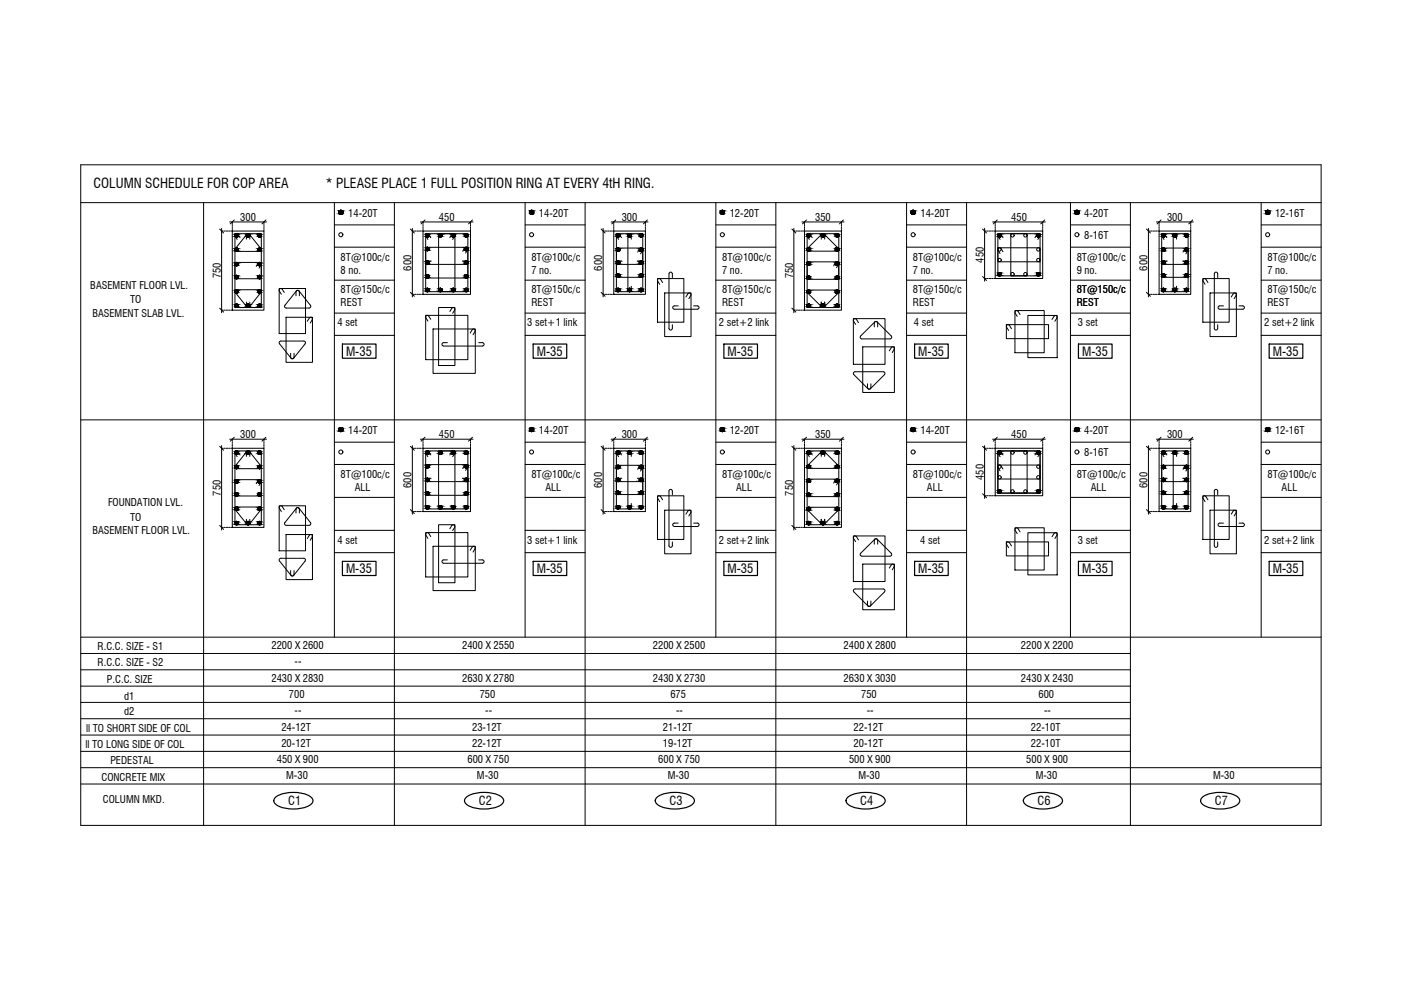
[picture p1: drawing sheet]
<svg xmlns="http://www.w3.org/2000/svg" width="297mm" height="210mm" viewBox="0 0 297 210" stroke-linecap="round" stroke-linejoin="round" font-family="sans-serif">
<defs><g id="words">
<g font-size="2.9">
<text x="19.8" y="39.9">COLUMN SCHEDULE FOR COP AREA</text>
<text x="69.1" y="39.9">* PLEASE PLACE 1 FULL POSITION RING AT EVERY 4tH RING.</text>
</g>
<g font-size="2.7">
<text x="73.4" y="75.5">M-35</text>
<text x="113.8" y="75.5">M-35</text>
<text x="154.2" y="75.5">M-35</text>
<text x="194.7" y="75.5">M-35</text>
<text x="229.4" y="75.5">M-35</text>
<text x="269.9" y="75.5">M-35</text>
<text x="73.4" y="121.5">M-35</text>
<text x="113.8" y="121.5">M-35</text>
<text x="154.2" y="121.5">M-35</text>
<text x="194.7" y="121.5">M-35</text>
<text x="229.4" y="121.5">M-35</text>
<text x="269.9" y="121.5">M-35</text>
</g>
<g font-size="2.6">
<text x="61.1" y="170.7">C1</text>
<text x="101.5" y="170.7">C2</text>
<text x="142" y="170.7">C3</text>
<text x="182.4" y="170.7">C4</text>
<text x="220" y="170.7">C6</text>
<text x="257.6" y="170.7">C7</text>
</g>
<g font-size="2.2">
<text x="50.9" y="46.9">300</text>
<text x="73.8" y="46">14-20T</text>
<text x="93.1" y="46.9">450</text>
<text x="114.3" y="46">14-20T</text>
<text x="131.8" y="46.9">300</text>
<text x="154.7" y="46">12-20T</text>
<text x="172.8" y="46.9">350</text>
<text x="195.2" y="46">14-20T</text>
<text x="214.4" y="46.9">450</text>
<text x="229.9" y="46">4-20T</text>
<text x="247.4" y="46.9">300</text>
<text x="270.3" y="46">12-16T</text>
<text x="229.9" y="50.7">8-16T</text>
<text x="46.8" y="59" transform="rotate(-90 46.8 59)">750</text>
<text x="72.2" y="55.4">8T@100c/c</text>
<text x="72.2" y="58.1">8 no.</text>
<text x="87.3" y="57.4" transform="rotate(-90 87.3 57.4)">600</text>
<text x="112.7" y="55.4">8T@100c/c</text>
<text x="112.7" y="58.1">7 no.</text>
<text x="127.7" y="57.4" transform="rotate(-90 127.7 57.4)">600</text>
<text x="153.1" y="55.4">8T@100c/c</text>
<text x="153.1" y="58.1">7 no.</text>
<text x="168.1" y="59" transform="rotate(-90 168.1 59)">750</text>
<text x="193.5" y="55.4">8T@100c/c</text>
<text x="193.5" y="58.1">7 no.</text>
<text x="208.6" y="55.7" transform="rotate(-90 208.6 55.7)">450</text>
<text x="228.3" y="55.4">8T@100c/c</text>
<text x="228.3" y="58.1">9 no.</text>
<text x="243.3" y="57.4" transform="rotate(-90 243.3 57.4)">600</text>
<text x="268.7" y="55.4">8T@100c/c</text>
<text x="268.7" y="58.1">7 no.</text>
<text x="19.2" y="61.2">BASEMENT FLOOR LVL.</text>
<text x="27.6" y="64.3">TO</text>
<text x="72.2" y="62.2">8T@150c/c</text>
<text x="72.2" y="65">REST</text>
<text x="112.7" y="62.2">8T@150c/c</text>
<text x="112.7" y="65">REST</text>
<text x="153.1" y="62.2">8T@150c/c</text>
<text x="153.1" y="65">REST</text>
<text x="193.5" y="62.2">8T@150c/c</text>
<text x="193.5" y="65">REST</text>
<text x="228.3" y="62.2">8T@150c/c</text>
<text x="228.3" y="65">REST</text>
<text x="268.7" y="62.2">8T@150c/c</text>
<text x="268.7" y="65">REST</text>
<text x="19.6" y="67.1">BASEMENT SLAB LVL.</text>
<text x="71.6" y="69.2">4 set</text>
<text x="111.8" y="69.2">3 set+1 link</text>
<text x="152.4" y="69.2">2 set+2 link</text>
<text x="193.8" y="69.2">4 set</text>
<text x="228.5" y="69.2">3 set</text>
<text x="268.1" y="69.2">2 set+2 link</text>
<text x="50.9" y="92.9">300</text>
<text x="73.8" y="92.1">14-20T</text>
<text x="93.1" y="92.9">450</text>
<text x="114.3" y="92.1">14-20T</text>
<text x="131.8" y="92.9">300</text>
<text x="154.7" y="92.1">12-20T</text>
<text x="172.8" y="92.9">350</text>
<text x="195.2" y="92.1">14-20T</text>
<text x="214.4" y="92.9">450</text>
<text x="229.9" y="92.1">4-20T</text>
<text x="247.4" y="92.9">300</text>
<text x="270.3" y="92.1">12-16T</text>
<text x="72.2" y="101.4">8T@100c/c</text>
<text x="112.7" y="101.4">8T@100c/c</text>
<text x="153.1" y="101.4">8T@100c/c</text>
<text x="193.5" y="101.4">8T@100c/c</text>
<text x="208.6" y="101.7" transform="rotate(-90 208.6 101.7)">450</text>
<text x="228.3" y="101.4">8T@100c/c</text>
<text x="229.9" y="96.8">8-16T</text>
<text x="268.7" y="101.4">8T@100c/c</text>
<text x="22.9" y="107.3">FOUNDATION LVL.</text>
<text x="46.8" y="105.1" transform="rotate(-90 46.8 105.1)">750</text>
<text x="75.2" y="104.1">ALL</text>
<text x="87.3" y="103.4" transform="rotate(-90 87.3 103.4)">600</text>
<text x="115.7" y="104.1">ALL</text>
<text x="127.7" y="103.4" transform="rotate(-90 127.7 103.4)">600</text>
<text x="156.1" y="104.1">ALL</text>
<text x="168.1" y="105.1" transform="rotate(-90 168.1 105.1)">750</text>
<text x="196.5" y="104.1">ALL</text>
<text x="231.3" y="104.1">ALL</text>
<text x="243.3" y="103.4" transform="rotate(-90 243.3 103.4)">600</text>
<text x="271.7" y="104.1">ALL</text>
<text x="19.6" y="113.2">BASEMENT FLOOR LVL.</text>
<text x="27.6" y="110.4">TO</text>
<text x="71.6" y="115.3">4 set</text>
<text x="111.8" y="115.3">3 set+1 link</text>
<text x="152.4" y="115.3">2 set+2 link</text>
<text x="195.1" y="115.3">4 set</text>
<text x="228.5" y="115.3">3 set</text>
<text x="268.1" y="115.3">2 set+2 link</text>
<text x="20.7" y="137.7">R.C.C. SIZE - S1</text>
<text x="57.5" y="137.6">2200 X 2600</text>
<text x="98" y="137.6">2400 X 2550</text>
<text x="138.4" y="137.6">2200 X 2500</text>
<text x="178.9" y="137.6">2400 X 2800</text>
<text x="216.5" y="137.6">2200 X 2200</text>
<text x="20.7" y="141.2">R.C.C. SIZE - S2</text>
<text x="62.4" y="141.1">--</text>
<text x="22.7" y="144.8">P.C.C. SIZE</text>
<text x="26.3" y="148.4">d1</text>
<text x="57.5" y="144.5">2430 X 2830</text>
<text x="61.3" y="148">700</text>
<text x="98" y="144.5">2630 X 2780</text>
<text x="101.7" y="148">750</text>
<text x="138.4" y="144.5">2430 X 2730</text>
<text x="142.1" y="148">675</text>
<text x="178.9" y="144.5">2630 X 3030</text>
<text x="182.6" y="148">750</text>
<text x="216.5" y="144.5">2430 X 2430</text>
<text x="220.2" y="148">600</text>
<text x="18.2" y="155.3">ll TO SHORT SIDE OF COL</text>
<text x="26.3" y="151.6">d2</text>
<text x="59.7" y="154.9">24-12T</text>
<text x="62.4" y="151.5">--</text>
<text x="100.1" y="154.9">23-12T</text>
<text x="102.9" y="151.5">--</text>
<text x="140.5" y="154.9">21-12T</text>
<text x="143.3" y="151.5">--</text>
<text x="181" y="154.9">22-12T</text>
<text x="183.8" y="151.5">--</text>
<text x="218.6" y="154.9">22-10T</text>
<text x="221.4" y="151.5">--</text>
<text x="18.1" y="158.5">ll TO LONG SIDE OF COL</text>
<text x="23.4" y="162">PEDESTAL</text>
<text x="58.7" y="161.8">450 X 900</text>
<text x="59.7" y="158.4">20-12T</text>
<text x="99.1" y="161.8">600 X 750</text>
<text x="100.1" y="158.4">22-12T</text>
<text x="139.6" y="161.8">600 X 750</text>
<text x="140.5" y="158.4">19-12T</text>
<text x="180" y="161.8">500 X 900</text>
<text x="181" y="158.4">20-12T</text>
<text x="217.6" y="161.8">500 X 900</text>
<text x="218.6" y="158.4">22-10T</text>
<text x="21.5" y="165.5">CONCRETE MIX</text>
<text x="60.7" y="165.2">M-30</text>
<text x="101.1" y="165.2">M-30</text>
<text x="141.6" y="165.2">M-30</text>
<text x="182" y="165.2">M-30</text>
<text x="219.6" y="165.2">M-30</text>
<text x="257.2" y="165.2">M-30</text>
<text x="21.8" y="170.2">COLUMN MKD.</text>
</g>
</g></defs>
<!-- layer: B COLSCH -->
<g fill="none" stroke="#000" stroke-width=".21">
<path d="M17.1 34.9h263v140.1h-263zM17.1 43h263M43.2 43v132M70.9 47.7h12.7M70.9 52.4h12.7M70.9 59.4h12.7M70.9 43v92.1M83.6 43v132M111.3 43v92.1M111.3 47.7h12.8M111.3 52.4h12.8M111.3 59.4h12.8"/>
<path d="M124.1 43v132M151.8 43v92.1M151.8 47.7h12.7M151.8 52.4h12.7M151.8 59.4h12.7M164.5 43v132M192.2 43v92.1M192.2 47.7h12.7M192.2 52.4h12.7M192.2 59.4h12.7M204.9 43v132M227 47.7h12.7"/>
<path d="M227 52.4h12.7M227 59.4h12.7M227 43v92.1M239.7 43v132M267.4 47.7h12.7M267.4 52.4h12.7M267.4 59.4h12.7M267.4 43v92.1M70.9 66.4h12.7M70.9 71.1h12.7M111.3 66.4h12.8M111.3 71.1h12.8"/>
<path d="M151.8 66.4h12.7M151.8 71.1h12.7M192.2 66.4h12.7M192.2 71.1h12.7M227 66.4h12.7M227 71.1h12.7M267.4 66.4h12.7M267.4 71.1h12.7M17.1 89h263M70.9 93.8h12.7M70.9 98.5h12.7M111.3 93.8h12.8"/>
<path d="M111.3 98.5h12.8M151.8 93.8h12.7M151.8 98.5h12.7M192.2 93.8h12.7M192.2 98.5h12.7M227 93.8h12.7M227 98.5h12.7M267.4 93.8h12.7M267.4 98.5h12.7M70.9 112.4h12.7M70.9 105.5h12.7M70.9 117.2h12.7"/>
<path d="M111.3 112.4h12.8M111.3 105.5h12.8M111.3 117.2h12.8M151.8 112.4h12.7M151.8 105.5h12.7M151.8 117.2h12.7M192.2 112.4h12.7M192.2 105.5h12.7M192.2 117.2h12.7M227 112.4h12.7M227 105.5h12.7M227 117.2h12.7"/>
<path d="M267.4 112.4h12.7M267.4 105.5h12.7M267.4 117.2h12.7M17.1 138.6h222.6M17.1 135.1h263M17.1 148.9h222.6M17.1 152.4h222.6M17.1 145.5h222.6M17.1 159.3h222.6M17.1 155.8h222.6M17.1 142h222.6M17.1 162.8h263"/>
<path d="M17.1 166.2h263"/>
</g>
<!-- layer: B TEXT -->
<g fill="none" stroke="#000" stroke-width=".25">
<path d="M72.6 72.9h7.1v3.1h-7.1zM113 72.9h7.2v3.1h-7.2zM153.5 72.9h7.1v3.1h-7.1zM193.9 72.9h7.1v3.1h-7.1zM228.6 72.9h7.2v3.1h-7.2zM269.1 72.9h7.1v3.1h-7.1zM72.6 119h7.1v3h-7.1zM113 119h7.2v3h-7.2zM153.5 119h7.1v3h-7.1zM193.9 119h7.1v3h-7.1zM228.6 119h7.2v3h-7.2zM269.1 119h7.1v3h-7.1z"/>
<path d="M58.5 169a7.5 7.5 0 0 1 7.4 0 1.04 1.04 0 0 1 .4 1.1 1.04 1.04 0 0 1-.9 .8 7.9 7.9 0 0 1-6.9-.4 .92 .92 0 0 1 0-1.5zM98.9 169a7.5 7.5 0 0 1 7.5 0 1.04 1.04 0 0 1 .4 1.1 1.04 1.04 0 0 1-.9 .8 7.9 7.9 0 0 1-7-.4 .92 .92 0 0 1 0-1.5zM139.3 169a7.5 7.5 0 0 1 7.5 0 1.04 1.04 0 0 1 .4 1.1 1.04 1.04 0 0 1-.9 .8 7.9 7.9 0 0 1-7-.4 .92 .92 0 0 1 0-1.5zM179.8 169a7.5 7.5 0 0 1 7.5 0 1.04 1.04 0 0 1 .3 1.1 1.04 1.04 0 0 1-.8 .8 7.9 7.9 0 0 1-7-.4 .92 .92 0 0 1 0-1.5zM217.4 169a7.5 7.5 0 0 1 7.5 0 1.04 1.04 0 0 1 .3 1.1 1.04 1.04 0 0 1-.8 .8 7.9 7.9 0 0 1-7-.4 .92 .92 0 0 1 0-1.5zM255 169a7.5 7.5 0 0 1 7.4 0 1.04 1.04 0 0 1 .4 1.1 1.04 1.04 0 0 1-.9 .8 7.9 7.9 0 0 1-6.9-.4 .92 .92 0 0 1 0-1.5z"/>
</g>
<!-- layer: B COLUMN -->
<path d="M49.3 49h6.7v16.8h-6.7zM89.7 49h10.1v13.4h-10.1zM130.1 49h6.7v13.4h-6.7zM170.6 49h7.8v16.8h-7.8zM211 49h10.1v10.1h-10.1zM245.8 49h6.7v13.4h-6.7zM49.3 95h6.7v16.8h-6.7zM89.7 95h10.1v13.5h-10.1zM130.1 95h6.7v13.5h-6.7zM170.6 95h7.8v16.8h-7.8zM211 95h10.1v10.1h-10.1zM245.8 95h6.7v13.5h-6.7z" fill="none" stroke="#000" stroke-width=".21"/>
<!-- layer: B STEEL -->
<g fill="none" stroke="#000" stroke-width=".21">
<path d="M49.8 49.5h5.6v9.6h-5.6zM49.8 55.6h5.6v9.6h-5.6zM50.9 50.4l-.4-.7a.35 .35 0 0 0-.5-.1 .35 .35 0 0 0-.1 .5l.4 .7M52.2 49.9v.8M52.2 49.9a.35 .35 0 0 1 .4-.4 .35 .35 0 0 1 .4 .4M52.4 49.7h.5l2.4 3a.35 .35 0 0 1 .1 .4 .35 .35 0 0 1-.4 .2h-4.8a.35 .35 0 0 1-.4-.2 .35 .35 0 0 1 .1-.4zM53 49.9v.8M54.3 56.5l.4-.7a.35 .35 0 0 1 .5-.1 .35 .35 0 0 1 .1 .5l-.4 .7M90.3 49.5h8.9v9.4h-8.9zM90.3 52.4h8.9v9.4h-8.9zM90.3 50.1a.35 .35 0 0 1 .1-.5 .35 .35 0 0 1 .5 .1l.4 .7M90.3 50.1l.4 .7"/>
<path d="M90.6 56.1h8.2M91.4 55.3h-.8a.35 .35 0 0 0-.4 .4 .35 .35 0 0 0 .4 .3M93 49.5h3.5v12.3h-3.5zM95.4 50.4l.4-.7a.35 .35 0 0 1 .5-.1 .35 .35 0 0 1 .1 .5l-.4 .7M98 55.3h.8a.35 .35 0 0 1 .4 .4 .35 .35 0 0 1-.4 .3M99.1 53a.35 .35 0 0 0-.1-.5 .35 .35 0 0 0-.5 .1l-.4 .7M99.1 53l-.4 .7M130.7 49.5h5.6v9.3h-5.6zM130.7 52.6h5.6v9.2h-5.6zM131 56.1h4.9M131.8 50.4l-.5-.7a.35 .35 0 0 0-.4-.1 .35 .35 0 0 0-.2 .5l.5 .7M131.8 55.3h-.8a.35 .35 0 0 0-.3 .4 .35 .35 0 0 0 .3 .3"/>
<path d="M133.1 49.9v11.6a.35 .35 0 0 0 .4 .3 .35 .35 0 0 0 .3-.3M133.1 49.9a.35 .35 0 0 1 .4-.4 .35 .35 0 0 1 .3 .4M133.8 49.9v.8M135.1 55.3h.8a.35 .35 0 0 1 .4 .4 .35 .35 0 0 1-.4 .3M135.2 53.4l.4-.6a.35 .35 0 0 1 .5-.2 .35 .35 0 0 1 .1 .5l-.4 .7M139.4 59.1h5.6v9.2h-5.6zM140.5 59.9l-.4-.7a.35 .35 0 0 0-.5-.1 .35 .35 0 0 0-.1 .5l.4 .7M142.6 58.9l-.1-.8a.35 .35 0 0 0-.3-.4 .35 .35 0 0 0-.4 .4v11.5a.35 .35 0 0 0 .4 .4 .35 .35 0 0 0 .3-.4l.1-.8M171.1 49.5h6.7v9.7h-6.7zM171.1 55.5h6.7v9.7h-6.7zM171.5 53.3h6M172.2 50.4l-.4-.7a.35 .35 0 0 0-.5-.1 .35 .35 0 0 0-.1 .5l.4 .7"/>
<path d="M174.1 49.9a.35 .35 0 0 1 .4-.4 .35 .35 0 0 1 .3 .4M174.1 49.9v.8M174.7 49.7h-.5l-3 2.9a.35 .35 0 0 0 0 .4 .35 .35 0 0 0 .3 .2M174.7 49.7l3 2.9a.35 .35 0 0 1 .1 .4 .35 .35 0 0 1-.3 .2M174.8 49.9v.8M176.8 56.4l.4-.7a.35 .35 0 0 1 .5-.1 .35 .35 0 0 1 .1 .5l-.4 .6M211.6 49.5h6.2v9h-6.2zM211.6 52.5h8.9v3h-8.9zM212.6 50.4l-.4-.7a.35 .35 0 0 0-.5-.1 .35 .35 0 0 0-.1 .5l.4 .7M212.6 53.4l-.4-.7a.35 .35 0 0 0-.5-.1 .35 .35 0 0 0-.1 .5l.4 .7M214.3 49.5h6.2v9h-6.2zM219.4 50.4l.4-.7a.35 .35 0 0 1 .5-.1 .35 .35 0 0 1 .1 .5l-.4 .7"/>
<path d="M246.3 49.5h5.6v9.3h-5.6zM246.3 52.6h5.6v9.2h-5.6zM246.7 55.3a.35 .35 0 0 0-.4 .4 .35 .35 0 0 0 .4 .3M246.7 55.3h.8M246.7 56.1h4.8M247.4 50.4l-.4-.7a.35 .35 0 0 0-.5-.1 .35 .35 0 0 0-.1 .5l.4 .7M248.7 49.9v11.6a.35 .35 0 0 0 .4 .3 .35 .35 0 0 0 .4-.3M248.7 49.9a.35 .35 0 0 1 .4-.4 .35 .35 0 0 1 .4 .4M249.5 49.9v.8M250.7 55.3h.8a.35 .35 0 0 1 .4 .4 .35 .35 0 0 1-.4 .3M250.8 53.4l.4-.6a.35 .35 0 0 1 .5-.2 .35 .35 0 0 1 .1 .5l-.4 .7M255 59.1h5.6v9.2h-5.6z"/>
<path d="M256.1 59.9l-.4-.7a.35 .35 0 0 0-.5-.1 .35 .35 0 0 0-.1 .5l.4 .7M258.2 58.9v-.8a.35 .35 0 0 0-.4-.4 .35 .35 0 0 0-.3 .4v11.5a.35 .35 0 0 0 .3 .4 .35 .35 0 0 0 .4-.4v-.8M49.9 62l-.1-.3 .4-.3h4.8a.35 .35 0 0 1 .4 .3 .35 .35 0 0 1-.1 .3M49.9 62l2.6 3.2 .4-.1 2.4-3.1M52.2 64v.8a.35 .35 0 0 0 .4 .4 .35 .35 0 0 0 .4-.4M53 64v.8M59.2 61.2h5.6v9.5h-5.6zM59.2 61.7a.35 .35 0 0 1 .1-.5 .35 .35 0 0 1 .5 .1l.5 .7M59.2 61.7l.5 .7M59.3 72.9l-.1-.4 .3-.2h4.9a.35 .35 0 0 1 .3 .2 .35 .35 0 0 1 0 .4l-2.6 3.2-.4-.1-2.4-3.1M60.6 67.3h5.6v9.5h-5.6zM61.6 75.7a.35 .35 0 0 0 .4 .4 .35 .35 0 0 0 .3-.4"/>
<path d="M61.6 74.9v.8M62.3 74.9v.8M63.4 61.7h-.5l-2.5 3-.1 .4 .4 .2h4.8a.35 .35 0 0 0 .4-.2 .35 .35 0 0 0-.1-.4l-2.4-3M63.5 61.9a.35 .35 0 0 0-.4-.4 .35 .35 0 0 0-.3 .4v.8M63.5 61.9v.8M65.2 68.1l.4-.7a.35 .35 0 0 1 .5-.1 .35 .35 0 0 1 .1 .5l-.4 .7M90.3 66.9h8.9v9.4h-8.9zM90.3 67.4l.4 .7M90.9 67a.35 .35 0 0 0-.5-.1 .35 .35 0 0 0-.1 .5M90.9 67l.4 .7M91.8 69.8h9v9.4h-9zM93 65.2h3.5v12.3h-3.5z"/>
<path d="M94.1 72.7a.35 .35 0 0 0-.4 .3 .35 .35 0 0 0 .4 .4M94.1 72.7h.8M95.4 66l.4-.6a.35 .35 0 0 1 .5-.1 .35 .35 0 0 1 .1 .4l-.4 .7M99.7 70.6l.4-.7a.35 .35 0 0 1 .5-.1 .35 .35 0 0 1 .1 .5l-.4 .7M101.5 72.7h.8a.35 .35 0 0 1 .3 .3 .35 .35 0 0 1-.3 .4h-8.2M133.8 60.7v.8M140.9 62.1h5.6v9.3h-5.6zM143.8 64.9h-.8a.35 .35 0 0 0-.4 .3 .35 .35 0 0 0 .4 .4h4.9a.35 .35 0 0 0 .3-.4 .35 .35 0 0 0-.3-.3h-.8M145.4 63l.4-.7a.35 .35 0 0 1 .5-.1 .35 .35 0 0 1 .1 .4l-.4 .7M174.1 64v.8a.35 .35 0 0 0 .4 .4 .35 .35 0 0 0 .3-.4M174.7 65.1h-.5l-3-3v-.4l.3-.2h6a.35 .35 0 0 1 .3 .2 .35 .35 0 0 1-.1 .4l-3 3M174.8 64v.8"/>
<path d="M180.9 67.6h6.7v9.6h-6.7zM181 79.4v-.4l.3-.2h6a.35 .35 0 0 1 .3 .2 .35 .35 0 0 1-.1 .4M181 79.4l3 3h.5M182 68.4l-.4-.7a.35 .35 0 0 0-.5-.1 .35 .35 0 0 0-.1 .5l.4 .7M182.7 71.8a.35 .35 0 0 1-.3-.2 .35 .35 0 0 1 .1-.4l3.1-3 .4 .1 3 2.9a.35 .35 0 0 1 0 .4 .35 .35 0 0 1-.3 .2M182.7 71.9h6M182.9 73.5h6.7v9.7h-6.7zM185.4 68.5v.8M185.4 68.5a.35 .35 0 0 1 .3-.3 .35 .35 0 0 1 .4 .3M186.1 68.5v.8M187.5 79.4l-3 3M189 73.7a.35 .35 0 0 1 .4-.1 .35 .35 0 0 1 .2 .5"/>
<path d="M189 73.7l-.5 .7M189.6 74.1l-.4 .7M213.4 68.8h8.9v3h-8.9zM214.4 69.7l-.4-.7a.35 .35 0 0 0-.5-.1 .35 .35 0 0 0-.1 .5l.4 .7M215.2 65.8h6.2v9h-6.2zM216.3 66.7l-.5-.7a.35 .35 0 0 0-.4-.1 .35 .35 0 0 0-.2 .5l.5 .7M217.9 66.9h6.2v8.9h-6.2zM223.1 67.7l.4-.6a.35 .35 0 0 1 .5-.2 .35 .35 0 0 1 .1 .5l-.4 .7M249.5 60.7v.8M256.5 62.1h5.6v9.3h-5.6zM259.4 64.9h-.8a.35 .35 0 0 0-.3 .3 .35 .35 0 0 0 .3 .4h4.9a.35 .35 0 0 0 .3-.4 .35 .35 0 0 0-.3-.3h-.8M261.1 63l.4-.7a.35 .35 0 0 1 .5-.1 .35 .35 0 0 1 .1 .4l-.4 .7"/>
<path d="M49.8 95.6h5.6v9.6h-5.6zM50.9 96.5l-.4-.7a.35 .35 0 0 0-.5-.1 .35 .35 0 0 0-.1 .4l.4 .7M52.2 96v.8M52.2 96a.35 .35 0 0 1 .4-.4 .35 .35 0 0 1 .4 .4M52.4 95.7h.5l2.4 3.1a.35 .35 0 0 1 .1 .3 .35 .35 0 0 1-.4 .3h-4.8a.35 .35 0 0 1-.4-.3 .35 .35 0 0 1 .1-.3zM53 96v.8M90.3 95.6h8.9v9.4h-8.9zM90.3 98.5h8.9v9.4h-8.9zM90.3 96.1a.35 .35 0 0 1 .1-.4 .35 .35 0 0 1 .5 .1l.4 .7M90.3 96.2l.4 .6M93 95.6h3.5v12.3h-3.5zM95.4 96.5l.4-.7a.35 .35 0 0 1 .5-.1 .35 .35 0 0 1 .1 .4l-.4 .7"/>
<path d="M98.1 99.4l.4-.7a.35 .35 0 0 1 .5-.1 .35 .35 0 0 1 .1 .4l-.4 .7M130.7 95.6h5.6v9.3h-5.6zM130.7 98.7h5.6v9.2h-5.6zM131.8 96.5l-.5-.7a.35 .35 0 0 0-.4-.1 .35 .35 0 0 0-.2 .4l.5 .7M133.1 96v11.5a.35 .35 0 0 0 .4 .4 .35 .35 0 0 0 .3-.4M133.1 96a.35 .35 0 0 1 .4-.4 .35 .35 0 0 1 .3 .4M133.8 96v.8M136.2 99.2a.35 .35 0 0 0-.1-.5 .35 .35 0 0 0-.5 .1l-.4 .7M136.2 99.2l-.4 .7M171.1 95.6h6.7v9.7h-6.7zM171.5 99.3h6M172.2 96.5l-.4-.7a.35 .35 0 0 0-.5-.1 .35 .35 0 0 0-.1 .4l.4 .7"/>
<path d="M174.1 96a.35 .35 0 0 1 .4-.4 .35 .35 0 0 1 .3 .4M174.1 96v.8M174.7 95.7h-.5l-3 3a.35 .35 0 0 0 0 .4 .35 .35 0 0 0 .3 .2M174.7 95.7l3 3a.35 .35 0 0 1 .1 .4 .35 .35 0 0 1-.3 .2M174.8 96v.8M183.9 81.4v.8a.35 .35 0 0 0 .4 .3 .35 .35 0 0 0 .3-.3M184.6 81.4v.8M211.6 95.6h8.9v8.9h-8.9zM211.6 95.6h6.2v8.9h-6.2zM211.6 98.6h8.9v3h-8.9zM212.6 96.5l-.4-.7a.35 .35 0 0 0-.5-.1 .35 .35 0 0 0-.1 .4l.4 .7M212.6 99.4l-.4-.6a.35 .35 0 0 0-.5-.2 .35 .35 0 0 0-.1 .5l.4 .7"/>
<path d="M214.3 95.6h6.2v8.9h-6.2zM219.4 96.5l.4-.7a.35 .35 0 0 1 .5-.1 .35 .35 0 0 1 .1 .4l-.4 .7M246.3 95.6h5.6v9.3h-5.6zM246.3 98.7h5.6v9.2h-5.6zM247.4 96.5l-.4-.7a.35 .35 0 0 0-.5-.1 .35 .35 0 0 0-.1 .4l.4 .7M248.7 96v11.5a.35 .35 0 0 0 .4 .4 .35 .35 0 0 0 .4-.4M248.7 96a.35 .35 0 0 1 .4-.4 .35 .35 0 0 1 .4 .4M249.5 96v.8M251.8 99.2a.35 .35 0 0 0-.1-.5 .35 .35 0 0 0-.5 .1l-.4 .7M251.8 99.2l-.4 .7M49.8 101.7h5.6v9.6h-5.6zM49.9 108.1l-.1-.4 .4-.2h4.8a.35 .35 0 0 1 .4 .2 .35 .35 0 0 1-.1 .4"/>
<path d="M49.9 108.1l2.6 3.1h.4l2.4-3.1M52.2 110.1v.8a.35 .35 0 0 0 .4 .4 .35 .35 0 0 0 .4-.4M53 110.1v.8M54.3 102.6l.4-.7a.35 .35 0 0 1 .5-.1 .35 .35 0 0 1 .1 .4l-.4 .7M59.2 107.2h5.6v9.6h-5.6zM59.2 107.8a.35 .35 0 0 1 .1-.5 .35 .35 0 0 1 .5 .1l.5 .7M59.2 107.8l.5 .7M59.3 119l-.1-.4 .3-.2h4.9a.35 .35 0 0 1 .3 .2 .35 .35 0 0 1 0 .4l-2.6 3.1-.4-.1-2.4-3M60.6 113.3h5.6v9.6h-5.6zM63.4 107.7h-.5l-2.5 3.1-.1 .4 .4 .2h4.8a.35 .35 0 0 0 .4-.2 .35 .35 0 0 0-.1-.4l-2.4-3.1M63.5 108a.35 .35 0 0 0-.4-.4 .35 .35 0 0 0-.3 .4v.8M63.5 108v.8"/>
<path d="M65.2 114.2l.4-.7a.35 .35 0 0 1 .5-.1 .35 .35 0 0 1 .1 .5l-.4 .7M90.3 112.9h8.9v9.4h-8.9zM90.3 113.5a.35 .35 0 0 1 .1-.5 .35 .35 0 0 1 .5 .1l.4 .7M90.3 113.5l.4 .6M90.6 102.1h8.2M91.4 101.4h-.8a.35 .35 0 0 0-.4 .3 .35 .35 0 0 0 .4 .4M91.8 115.8h9v9.4h-9zM93 111.3h3.5v12.3h-3.5zM94.1 118.7a.35 .35 0 0 0-.4 .4 .35 .35 0 0 0 .4 .3M94.1 118.7h.8M95.4 112.1l.4-.7a.35 .35 0 0 1 .5-.1 .35 .35 0 0 1 .1 .5l-.4 .7M98 101.4h.8a.35 .35 0 0 1 .4 .3 .35 .35 0 0 1-.4 .4"/>
<path d="M99.7 116.7l.4-.7a.35 .35 0 0 1 .5-.1 .35 .35 0 0 1 .1 .5l-.4 .6M101.5 118.7h.8a.35 .35 0 0 1 .3 .4 .35 .35 0 0 1-.3 .3h-8.2M131 102.1h4.9M131.8 101.4h-.8a.35 .35 0 0 0-.3 .3 .35 .35 0 0 0 .3 .4M133.8 106.8v.8M135.1 101.4h.8a.35 .35 0 0 1 .4 .3 .35 .35 0 0 1-.4 .4M139.4 105.1h5.6v9.3h-5.6zM139.5 105.7a.35 .35 0 0 1 .1-.5 .35 .35 0 0 1 .5 .1l.4 .7M139.5 105.7l.4 .6M140.9 108.2h5.6v9.2h-5.6zM142.6 104.9l-.1-.8a.35 .35 0 0 0-.3-.3 .35 .35 0 0 0-.4 .3v11.6a.35 .35 0 0 0 .4 .4 .35 .35 0 0 0 .3-.4l.1-.8M143.8 110.9h-.8a.35 .35 0 0 0-.4 .4 .35 .35 0 0 0 .4 .3h4.9a.36 .36 0 0 0 .3-.3 .36 .36 0 0 0-.3-.4h-.8"/>
<path d="M145.4 109l.4-.7a.35 .35 0 0 1 .5-.1 .35 .35 0 0 1 .1 .5l-.4 .7M171.1 101.6h6.7v9.7h-6.7zM174.1 110.1v.8a.35 .35 0 0 0 .4 .4 .35 .35 0 0 0 .3-.4M174.7 111.2l3-3a.35 .35 0 0 0 .1-.4 .35 .35 0 0 0-.3-.2h-6l-.3 .2v.4l3 3h.5M174.8 110.1v.8M176.8 102.4l.4-.6a.35 .35 0 0 1 .5-.2 .35 .35 0 0 1 .1 .5l-.4 .7M180.9 113.6h6.7v9.7h-6.7zM182 114.5l-.4-.7a.35 .35 0 0 0-.5-.1 .35 .35 0 0 0-.1 .5l.4 .6M182.5 117.3l3.1-3.1 .4 .1 3 3a.35 .35 0 0 1 0 .4 .35 .35 0 0 1-.3 .2h-6a.35 .35 0 0 1-.3-.2 .35 .35 0 0 1 .1-.4zM182.9 119.6h6.7v9.7h-6.7zM186.1 114.6a.35 .35 0 0 0-.4-.4 .35 .35 0 0 0-.3 .4v.8M186.1 114.6v.8"/>
<path d="M213.4 114.9h8.9v3h-8.9zM214.4 115.7l-.4-.6a.35 .35 0 0 0-.5-.1 .35 .35 0 0 0-.1 .4l.4 .7M215.2 111.9h6.2v9h-6.2zM215.2 112.5l.5 .6M215.8 112.1a.35 .35 0 0 0-.4-.1 .35 .35 0 0 0-.2 .4M215.9 112.1l.4 .7M217.9 113h6.2v8.9h-6.2zM223.1 113.8l.4-.7a.35 .35 0 0 1 .5-.1 .35 .35 0 0 1 .1 .5l-.4 .7M246.7 101.4a.35 .35 0 0 0-.4 .3 .35 .35 0 0 0 .4 .4M246.7 101.4h.8M246.7 102.1h4.8M249.5 106.8v.8"/>
<path d="M250.7 101.4h.8a.35 .35 0 0 1 .4 .3 .35 .35 0 0 1-.4 .4M255 105.1h5.6v9.3h-5.6zM255.1 105.7a.35 .35 0 0 1 .1-.5 .35 .35 0 0 1 .5 .1l.4 .7M255.1 105.7l.4 .6M256.5 108.2h5.6v9.2h-5.6zM258.2 104.9v-.8a.35 .35 0 0 0-.4-.3 .35 .35 0 0 0-.3 .3v11.6a.35 .35 0 0 0 .3 .4 .35 .35 0 0 0 .4-.4v-.8M259.4 110.9h-.8a.35 .35 0 0 0-.3 .4 .35 .35 0 0 0 .3 .3h4.9a.36 .36 0 0 0 .3-.3 .36 .36 0 0 0-.3-.4h-.8M261.1 109l.4-.7a.35 .35 0 0 1 .5-.1 .35 .35 0 0 1 .1 .5l-.4 .7M61.6 121.8a.35 .35 0 0 0 .4 .3 .35 .35 0 0 0 .3-.3M61.6 121v.8M62.3 121v.8M181 125.5v-.4l.3-.2h6a.35 .35 0 0 1 .3 .2 .35 .35 0 0 1-.1 .4"/>
<path d="M181 125.5l3 3h.5M183.9 127.4v.8a.35 .35 0 0 0 .4 .4 .35 .35 0 0 0 .3-.4M184.6 127.4v.8M187.5 125.5l-3 3M189.6 120.1a.35 .35 0 0 0-.2-.4 .35 .35 0 0 0-.4 .1l-.5 .6M189.6 120.1l-.4 .7"/>
<circle cx="50.2" cy="58.7" r=".35"/>
<circle cx="50.2" cy="53" r=".35"/>
<circle cx="50.2" cy="56" r=".35"/>
<circle cx="50.2" cy="49.9" r=".35"/>
<circle cx="52.6" cy="49.9" r=".35"/>
<circle cx="55" cy="58.7" r=".35"/>
<circle cx="55" cy="49.9" r=".35"/>
<circle cx="55" cy="56" r=".35"/>
<circle cx="55" cy="53" r=".35"/>
<circle cx="72.3" cy="45" r=".43"/>
<circle cx="72.3" cy="49.8" r=".43"/>
<circle cx="90.6" cy="55.7" r=".35"/>
<circle cx="90.6" cy="49.9" r=".35"/>
<circle cx="90.6" cy="58.6" r=".35"/>
<circle cx="90.6" cy="52.8" r=".35"/>
<circle cx="93.3" cy="49.9" r=".35"/>
<circle cx="96.1" cy="49.9" r=".35"/>
<circle cx="98.8" cy="52.8" r=".35"/>
<circle cx="98.8" cy="55.7" r=".35"/>
<circle cx="98.8" cy="49.9" r=".35"/>
<circle cx="98.8" cy="58.6" r=".35"/>
<circle cx="112.7" cy="45" r=".43"/>
<circle cx="112.7" cy="49.8" r=".43"/>
<circle cx="131" cy="53" r=".35"/>
<circle cx="131" cy="49.9" r=".35"/>
<circle cx="131" cy="55.7" r=".35"/>
<circle cx="131" cy="58.4" r=".35"/>
<circle cx="133.5" cy="49.9" r=".35"/>
<circle cx="135.9" cy="53" r=".35"/>
<circle cx="135.9" cy="49.9" r=".35"/>
<circle cx="135.9" cy="58.4" r=".35"/>
<circle cx="135.9" cy="55.7" r=".35"/>
<circle cx="153.1" cy="45" r=".43"/>
<circle cx="153.1" cy="49.8" r=".43"/>
<circle cx="171.5" cy="52.9" r=".35"/>
<circle cx="171.5" cy="49.9" r=".35"/>
<circle cx="171.5" cy="58.9" r=".35"/>
<circle cx="171.5" cy="55.9" r=".35"/>
<circle cx="174.5" cy="49.9" r=".35"/>
<circle cx="177.5" cy="49.9" r=".35"/>
<circle cx="177.5" cy="58.9" r=".35"/>
<circle cx="177.5" cy="52.9" r=".35"/>
<circle cx="177.5" cy="55.9" r=".35"/>
<circle cx="193.6" cy="49.8" r=".43"/>
<circle cx="193.6" cy="45" r=".43"/>
<circle cx="211.9" cy="49.9" r=".35"/>
<circle cx="211.9" cy="52.9" r=".35"/>
<circle cx="211.9" cy="55.1" r=".35"/>
<circle cx="211.9" cy="58.1" r=".35"/>
<circle cx="214.7" cy="49.9" r=".35"/>
<circle cx="214.7" cy="58.1" r=".35"/>
<circle cx="217.4" cy="49.9" r=".35"/>
<circle cx="217.4" cy="58.1" r=".35"/>
<circle cx="220.1" cy="58.1" r=".35"/>
<circle cx="220.1" cy="52.9" r=".35"/>
<circle cx="220.1" cy="55.1" r=".35"/>
<circle cx="220.1" cy="49.9" r=".35"/>
<circle cx="228.3" cy="49.8" r=".43"/>
<circle cx="228.3" cy="45" r=".43"/>
<circle cx="246.7" cy="53" r=".35"/>
<circle cx="246.7" cy="49.9" r=".35"/>
<circle cx="246.7" cy="58.4" r=".35"/>
<circle cx="246.7" cy="55.7" r=".35"/>
<circle cx="249.1" cy="49.9" r=".35"/>
<circle cx="251.5" cy="55.7" r=".35"/>
<circle cx="251.5" cy="49.9" r=".35"/>
<circle cx="251.5" cy="58.4" r=".35"/>
<circle cx="251.5" cy="53" r=".35"/>
<circle cx="268.8" cy="45" r=".43"/>
<circle cx="268.8" cy="49.8" r=".43"/>
<circle cx="50.2" cy="64.8" r=".35"/>
<circle cx="50.2" cy="61.8" r=".35"/>
<circle cx="52.6" cy="64.8" r=".35"/>
<circle cx="55" cy="61.8" r=".35"/>
<circle cx="55" cy="64.8" r=".35"/>
<circle cx="90.6" cy="61.5" r=".35"/>
<circle cx="93.3" cy="61.5" r=".35"/>
<circle cx="96.1" cy="61.5" r=".35"/>
<circle cx="98.8" cy="61.5" r=".35"/>
<circle cx="131" cy="61.5" r=".35"/>
<circle cx="133.5" cy="61.5" r=".35"/>
<circle cx="135.9" cy="61.5" r=".35"/>
<circle cx="171.5" cy="61.9" r=".35"/>
<circle cx="171.5" cy="64.8" r=".35"/>
<circle cx="174.5" cy="64.8" r=".35"/>
<circle cx="177.5" cy="61.9" r=".35"/>
<circle cx="177.5" cy="64.8" r=".35"/>
<circle cx="246.7" cy="61.5" r=".35"/>
<circle cx="249.1" cy="61.5" r=".35"/>
<circle cx="251.5" cy="61.5" r=".35"/>
<circle cx="50.2" cy="96" r=".35"/>
<circle cx="50.2" cy="99" r=".35"/>
<circle cx="52.6" cy="96" r=".35"/>
<circle cx="55" cy="96" r=".35"/>
<circle cx="55" cy="99" r=".35"/>
<circle cx="72.3" cy="91.1" r=".43"/>
<circle cx="72.3" cy="95.8" r=".43"/>
<circle cx="90.6" cy="98.9" r=".35"/>
<circle cx="90.6" cy="96" r=".35"/>
<circle cx="93.3" cy="96" r=".35"/>
<circle cx="96.1" cy="96" r=".35"/>
<circle cx="98.8" cy="98.9" r=".35"/>
<circle cx="98.8" cy="96" r=".35"/>
<circle cx="112.7" cy="95.8" r=".43"/>
<circle cx="112.7" cy="91.1" r=".43"/>
<circle cx="131" cy="99" r=".35"/>
<circle cx="131" cy="96" r=".35"/>
<circle cx="133.5" cy="96" r=".35"/>
<circle cx="135.9" cy="96" r=".35"/>
<circle cx="135.9" cy="99" r=".35"/>
<circle cx="153.1" cy="95.8" r=".43"/>
<circle cx="153.1" cy="91.1" r=".43"/>
<circle cx="171.5" cy="96" r=".35"/>
<circle cx="171.5" cy="98.9" r=".35"/>
<circle cx="174.5" cy="96" r=".35"/>
<circle cx="177.5" cy="96" r=".35"/>
<circle cx="177.5" cy="98.9" r=".35"/>
<circle cx="193.6" cy="91.1" r=".43"/>
<circle cx="193.6" cy="95.8" r=".43"/>
<circle cx="211.9" cy="96" r=".35"/>
<circle cx="211.9" cy="98.9" r=".35"/>
<circle cx="214.7" cy="96" r=".35"/>
<circle cx="217.4" cy="96" r=".35"/>
<circle cx="220.1" cy="96" r=".35"/>
<circle cx="220.1" cy="98.9" r=".35"/>
<circle cx="228.3" cy="91.1" r=".43"/>
<circle cx="228.3" cy="95.8" r=".43"/>
<circle cx="246.7" cy="96" r=".35"/>
<circle cx="246.7" cy="99" r=".35"/>
<circle cx="249.1" cy="96" r=".35"/>
<circle cx="251.5" cy="96" r=".35"/>
<circle cx="251.5" cy="99" r=".35"/>
<circle cx="268.8" cy="95.8" r=".43"/>
<circle cx="268.8" cy="91.1" r=".43"/>
<circle cx="50.2" cy="104.8" r=".35"/>
<circle cx="50.2" cy="102.1" r=".35"/>
<circle cx="50.2" cy="110.9" r=".35"/>
<circle cx="50.2" cy="107.8" r=".35"/>
<circle cx="52.6" cy="110.9" r=".35"/>
<circle cx="55" cy="110.9" r=".35"/>
<circle cx="55" cy="107.8" r=".35"/>
<circle cx="55" cy="104.8" r=".35"/>
<circle cx="55" cy="102.1" r=".35"/>
<circle cx="90.6" cy="101.7" r=".35"/>
<circle cx="90.6" cy="104.6" r=".35"/>
<circle cx="90.6" cy="107.5" r=".35"/>
<circle cx="93.3" cy="107.5" r=".35"/>
<circle cx="96.1" cy="107.5" r=".35"/>
<circle cx="98.8" cy="104.6" r=".35"/>
<circle cx="98.8" cy="101.7" r=".35"/>
<circle cx="98.8" cy="107.5" r=".35"/>
<circle cx="131" cy="104.5" r=".35"/>
<circle cx="131" cy="107.5" r=".35"/>
<circle cx="131" cy="101.7" r=".35"/>
<circle cx="133.5" cy="107.5" r=".35"/>
<circle cx="135.9" cy="101.7" r=".35"/>
<circle cx="135.9" cy="104.5" r=".35"/>
<circle cx="135.9" cy="107.5" r=".35"/>
<circle cx="171.5" cy="104.9" r=".35"/>
<circle cx="171.5" cy="110.9" r=".35"/>
<circle cx="171.5" cy="101.9" r=".35"/>
<circle cx="171.5" cy="107.9" r=".35"/>
<circle cx="174.5" cy="110.9" r=".35"/>
<circle cx="177.5" cy="110.9" r=".35"/>
<circle cx="177.5" cy="107.9" r=".35"/>
<circle cx="177.5" cy="101.9" r=".35"/>
<circle cx="177.5" cy="104.9" r=".35"/>
<circle cx="211.9" cy="104.2" r=".35"/>
<circle cx="211.9" cy="101.2" r=".35"/>
<circle cx="214.7" cy="104.2" r=".35"/>
<circle cx="217.4" cy="104.2" r=".35"/>
<circle cx="220.1" cy="104.2" r=".35"/>
<circle cx="220.1" cy="101.2" r=".35"/>
<circle cx="246.7" cy="104.5" r=".35"/>
<circle cx="246.7" cy="107.5" r=".35"/>
<circle cx="246.7" cy="101.7" r=".35"/>
<circle cx="249.1" cy="107.5" r=".35"/>
<circle cx="251.5" cy="107.5" r=".35"/>
<circle cx="251.5" cy="101.7" r=".35"/>
<circle cx="251.5" cy="104.5" r=".35"/>
</g>
<!-- layer: B COL. SIZE DIM -->
<g fill="none" stroke="#000" stroke-width=".21">
<path d="M47 48.4v17.9M47 49h.2M47.4 49h.4M47.9 49h.4M48.5 49h.3M48.7 47.1h7.8M49.3 47.1v.3M49.3 47.6v.3M49.3 48.1v.4M49.3 48.6v.4h-.3M56 47.1v.3M56 47.6v.3"/>
<path d="M56 48.1v.4M56 48.6v.4M87.4 49h.3M87.4 48.4v14.6M87.9 49h.3M88.4 49h.3M88.9 49h.4M89.1 47.1h11.2M89.7 48.6v.4h-.3M89.7 47.1v.3M89.7 47.6v.3M89.7 48.1v.4"/>
<path d="M99.8 47.1v.3M99.8 47.6v.3M99.8 48.1v.4M99.8 48.6v.4M127.9 49h.2M127.9 48.4v14.6M128.3 49h.3M128.8 49h.4M129.3 49h.4M129.6 47.1h7.8M130.1 48.6v.4h-.2M130.1 47.1v.3"/>
<path d="M130.1 47.6v.3M130.1 48.1v.4M136.8 47.1v.3M136.8 47.6v.3M136.8 48.1v.4M136.8 48.6v.4M168.3 49h.3M168.3 48.4v17.9M168.7 49h.4M169.3 49h.3M169.8 49h.3M170 47.1h9"/>
<path d="M170.6 48.6v.4h-.3M170.6 47.1v.3M170.6 47.6v.3M170.6 48.1v.4M178.4 47.1v.3M178.4 47.6v.3M178.4 48.1v.4M178.4 48.6v.4M208.8 49h.2M208.8 48.4v11.2M208.8 59.1h.2M209.2 49h.3"/>
<path d="M209.2 59.1h.3M209.7 49h.4M209.7 59.1h.4M210.2 49h.4M210.2 59.1h.4M210.4 47.1h11.2M210.8 59.1h.2M211 48.6v.4h-.2M211 47.1v.3M211 47.6v.3M211 48.1v.4M221.1 47.1v.3"/>
<path d="M221.1 47.6v.3M221.1 48.1v.4M221.1 48.6v.4M243.5 49h.2M243.5 48.4v14.6M243.9 49h.4M244.4 49h.4M245 49h.3M245.2 47.1h7.8M245.8 48.6v.4h-.3M245.8 47.1v.3M245.8 47.6v.3"/>
<path d="M245.8 48.1v.4M252.5 47.1v.3M252.5 47.6v.3M252.5 48.1v.4M252.5 48.6v.4M47 65.8h.2M47.4 65.8h.4M47.9 65.8h.4M48.5 65.8h.3M49 65.8h.3M87.4 62.4h.3M87.9 62.4h.3"/>
<path d="M88.4 62.4h.3M88.9 62.4h.4M89.4 62.4h.3M127.9 62.4h.2M128.3 62.4h.3M128.8 62.4h.4M129.3 62.4h.4M129.9 62.4h.2M168.3 65.8h.3M168.7 65.8h.4M169.3 65.8h.3M169.8 65.8h.3"/>
<path d="M170.3 65.8h.3M243.5 62.4h.2M243.9 62.4h.4M244.4 62.4h.4M245 62.4h.3M245.5 62.4h.3M47 95h.2M47 94.5v17.9M47.4 95h.4M47.9 95h.4M48.5 95h.3M48.7 93.1h7.8"/>
<path d="M49.3 93.1v.4M49.3 93.6v.4M49.3 94.2v.3M49.3 94.7v.3h-.3M56 93.1v.4M56 93.6v.4M56 94.2v.3M56 94.7v.3M87.4 95h.3M87.4 94.5v14.5M87.9 95h.3M88.4 95h.3"/>
<path d="M88.9 95h.4M89.1 93.1h11.2M89.7 94.7v.3h-.3M89.7 93.1v.4M89.7 93.6v.4M89.7 94.2v.3M99.8 93.1v.4M99.8 93.6v.4M99.8 94.2v.3M99.8 94.7v.3M127.9 95h.2M127.9 94.5v14.5"/>
<path d="M128.3 95h.3M128.8 95h.4M129.3 95h.4M129.6 93.1h7.8M130.1 94.7v.3h-.2M130.1 93.1v.4M130.1 93.6v.4M130.1 94.2v.3M136.8 93.1v.4M136.8 93.6v.4M136.8 94.2v.3M136.8 94.7v.3"/>
<path d="M168.3 95h.3M168.3 94.5v17.9M168.7 95h.4M169.3 95h.3M169.8 95h.3M170 93.1h9M170.6 94.7v.3h-.3M170.6 93.1v.4M170.6 93.6v.4M170.6 94.2v.3M178.4 93.1v.4M178.4 93.6v.4"/>
<path d="M178.4 94.2v.3M178.4 94.7v.3M208.8 95h.2M208.8 94.5v11.2M209.2 95h.3M209.7 95h.4M210.2 95h.4M210.4 93.1h11.2M211 94.7v.3h-.2M211 93.1v.4M211 93.6v.4M211 94.2v.3"/>
<path d="M221.1 93.1v.4M221.1 93.6v.4M221.1 94.2v.3M221.1 94.7v.3M243.5 95h.2M243.5 94.5v14.5M243.9 95h.4M244.4 95h.4M245 95h.3M245.2 93.1h7.8M245.8 94.7v.3h-.3M245.8 93.1v.4"/>
<path d="M245.8 93.6v.4M245.8 94.2v.3M252.5 93.1v.4M252.5 93.6v.4M252.5 94.2v.3M252.5 94.7v.3M47 111.8h.2M47.4 111.8h.4M47.9 111.8h.4M48.5 111.8h.3M49 111.8h.3M87.4 108.5h.3"/>
<path d="M87.9 108.5h.3M88.4 108.5h.3M88.9 108.5h.4M89.4 108.5h.3M127.9 108.5h.2M128.3 108.5h.3M128.8 108.5h.4M129.3 108.5h.4M129.9 108.5h.2M168.3 111.8h.3M168.7 111.8h.4M169.3 111.8h.3"/>
<path d="M169.8 111.8h.3M170.3 111.8h.3M208.8 105.1h.2M209.2 105.1h.3M209.7 105.1h.4M210.2 105.1h.4M210.8 105.1h.2M243.5 108.5h.2M243.9 108.5h.4M244.4 108.5h.4M245 108.5h.3M245.5 108.5h.3"/>
</g>
<!-- layer: 0 -->
<g fill="none" stroke="#000" stroke-width=".21">
<path d="M46.6 48.6l.8 .8M49.7 46.6l-.9 .9M56.4 46.6l-.9 .9M87 48.6l.8 .8M90.1 46.6l-.8 .9M100.2 46.6l-.9 .9M127.5 48.6l.8 .8M130.6 46.6l-.9 .9M137.3 46.6l-.9 .9M167.9 48.6l.8 .8M171 46.6l-.9 .9M178.8 46.6l-.8 .9"/>
<path d="M208.3 48.6l.9 .8M208.3 58.6l.9 .9M211.4 46.6l-.8 .9M221.5 46.6l-.9 .9M243.1 48.6l.8 .8M246.2 46.6l-.9 .9M252.9 46.6l-.9 .9M46.6 65.3l.8 .9M87 62l.8 .8M127.5 62l.8 .8M167.9 65.3l.8 .9M243.1 62l.8 .8"/>
<path d="M46.6 94.6l.8 .9M49.7 92.7l-.9 .8M56.4 92.7l-.9 .8M87 94.6l.8 .9M90.1 92.7l-.8 .8M100.2 92.7l-.9 .8M127.5 94.6l.8 .9M130.6 92.7l-.9 .8M137.3 92.7l-.9 .8M167.9 94.6l.8 .9M171 92.7l-.9 .8M178.8 92.7l-.8 .8"/>
<path d="M208.3 94.6l.9 .9M211.4 92.7l-.8 .8M221.5 92.7l-.9 .8M243.1 94.6l.8 .9M246.2 92.7l-.9 .8M252.9 92.7l-.9 .8M46.6 111.4l.8 .8M87 108.1l.8 .8M127.5 108.1l.8 .8M167.9 111.4l.8 .8M208.3 104.7l.9 .8M243.1 108.1l.8 .8"/>
</g>
<!-- layer: B STEEL -->
<g fill="#000" stroke="#000" stroke-width=".21">
<path d="M50.1 50.2l.1 .1zM50.1 50.2h.1zM50.1 53.3h.1zM50.1 59.1h.1zM50.1 56.4h.1zM52.5 50.2l.1 .1zM52.5 50.2h.2zM55 50.2l.1 .1zM55 50.2h.1zM55 59.1h.1zM55 56.4h.1zM55 53.3h.1z"/>
<path d="M72.2 45.4h.2zM72.2 44.6h.1zM90.5 50.2l.1 .1zM90.5 50.2h.2zM90.5 53.1l.1 .1zM90.5 53.1h.2zM90.5 58.9h.1zM90.5 58.9h.2zM90.5 56h.1zM90.5 56h.2zM93.3 50.2l.1 .1zM93.3 50.2h.1z"/>
<path d="M96 50.2l.1 .1zM96 50.2h.2zM98.7 50.2l.2 .1zM98.7 50.2h.2zM98.8 58.9h.1zM98.8 56h.1zM98.8 53.1l.1 .1zM98.8 53.1h.1zM112.6 45.4h.2zM131 50.2l.1 .1zM131 50.2h.1zM131 58.8h.1z"/>
<path d="M131 53.3h.1zM131 56h.1zM133.4 50.2l.1 .1zM133.4 50.2h.2zM135.8 50.2l.2 .1zM135.8 50.2h.2zM135.8 56h.2zM135.8 58.8h.2zM135.8 53.3h.2zM153.1 45.4h.1zM153.1 45.4h.2zM171.4 50.2l.1 .1z"/>
<path d="M171.4 50.2h.2zM171.4 56.2h.1zM171.4 56.2h.2zM171.4 59.2h.1zM171.4 59.2h.2zM171.4 53.2h.1zM171.4 53.2h.2zM174.4 50.2l.1 .1zM174.4 50.2h.2zM177.4 50.2l.1 .1zM177.4 50.2h.2zM177.4 59.2h.1z"/>
<path d="M177.4 59.2h.2zM177.4 53.2h.1zM177.4 53.2h.2zM177.4 56.2h.1zM177.4 56.2h.2zM193.5 45.4h.1zM193.5 45.4h.2zM211.8 50.2l.2 .1zM211.8 50.2h.2zM211.8 58.5h.2zM220.1 50.2l.1 .1zM220.1 50.2h.1z"/>
<path d="M220.1 58.5h.1zM228.2 45.4h.2zM228.3 44.6h.1zM246.6 50.2l.1 .1zM246.6 50.2h.1zM246.6 58.8h.1zM246.6 53.3h.1zM246.6 56h.1zM249 50.2l.1 .1zM249 50.2h.2zM251.5 50.2l.1 .1zM251.5 50.2h.1z"/>
<path d="M251.5 56h.1zM251.5 58.8h.1zM251.5 53.3h.1zM268.7 45.4h.2zM268.7 44.6h.1zM50.1 62.1h.1zM50.1 65.2h.1zM52.5 65.2h.1zM52.5 65.2h.2zM55 65.2h.1zM55 62.1h.1zM90.5 61.8h.1z"/>
<path d="M90.5 61.8h.2zM93.3 61.8h.1zM96 61.8h.1zM96 61.8h.2zM98.7 61.8h.2zM131 61.8h.1zM133.4 61.8h.1zM133.4 61.8h.2zM135.8 61.8h.2zM171.4 65.2h.1zM171.4 65.2h.2zM171.4 62.2h.1z"/>
<path d="M171.4 62.2h.2zM174.4 65.2h.1zM174.4 65.2h.2zM177.4 65.2h.1zM177.4 65.2h.2zM177.4 62.2h.1zM177.4 62.2h.2zM246.6 61.8h.1zM249 61.8h.1zM249 61.8h.2zM251.5 61.8h.1zM50.1 96.3h.1z"/>
<path d="M50.1 99.4h.1zM52.5 96.3h.1zM52.5 96.3h.2zM55 96.3h.1zM55 99.4h.1zM72.2 91.5h.2zM72.2 90.7h.1zM90.5 96.3h.1zM90.5 96.3h.2zM90.5 99.2h.1zM90.5 99.2h.2zM93.3 96.3h.1z"/>
<path d="M96 96.3h.1zM96 96.3h.2zM98.7 96.3h.2zM98.8 99.2h.1zM112.6 91.5h.2zM131 96.3h.1zM131 99.4h.1zM133.4 96.3h.1zM133.4 96.3h.2zM135.8 96.3h.2zM135.8 99.4h.2zM153.1 91.5h.1z"/>
<path d="M153.1 91.5h.2zM171.4 96.3h.1zM171.4 96.3h.2zM171.4 99.3h.1zM171.4 99.3h.2zM174.4 96.3h.1zM174.4 96.3h.2zM177.4 96.3h.1zM177.4 96.3h.2zM177.4 99.3h.1zM177.4 99.3h.2zM193.5 91.5h.1z"/>
<path d="M193.5 91.5h.2zM211.8 96.3h.2zM220.1 96.3h.1zM228.2 91.5h.2zM228.3 90.7h.1zM246.6 96.3h.1zM246.6 99.4h.1zM249 96.3h.1zM249 96.3h.2zM251.5 96.3h.1zM251.5 99.4h.1zM268.7 91.5h.2z"/>
<path d="M268.7 90.7h.1zM50.1 111.2l.1 .1zM50.1 111.2h.1zM50.1 108.2h.1zM50.1 105.2h.1zM50.1 102.4h.1zM52.5 111.2l.1 .1zM52.5 111.2h.2zM55 111.2l.1 .1zM55 111.2h.1zM55 108.2h.1zM55 105.2h.1z"/>
<path d="M55 102.4h.1zM90.5 107.9h.1zM90.5 107.9h.2zM90.5 105h.1zM90.5 105h.2zM90.5 102.1h.1zM90.5 102.1h.2zM93.3 107.9h.1zM96 107.9h.1zM96 107.9h.2zM98.7 107.9h.2zM98.8 105h.1z"/>
<path d="M98.8 102.1h.1zM131 104.8l.1 .1zM131 104.8h.1zM131 107.9h.1zM131 102.1h.1zM133.4 107.9h.1zM133.4 107.9h.2zM135.8 107.9h.2zM135.8 102.1h.2zM135.8 104.8l.2 .1zM135.8 104.8h.2zM171.4 111.2l.1 .1z"/>
<path d="M171.4 111.2h.2zM171.4 102.3h.1zM171.4 102.3h.2zM171.4 108.3h.1zM171.4 108.3h.2zM171.4 105.3h.1zM171.4 105.3h.2zM174.4 111.2l.1 .1zM174.4 111.2h.2zM177.4 111.2l.1 .1zM177.4 111.2h.2zM177.4 108.3h.1z"/>
<path d="M177.4 108.3h.2zM177.4 105.3h.1zM177.4 105.3h.2zM177.4 102.3h.1zM177.4 102.3h.2zM211.8 104.5h.2zM220.1 104.5h.1zM246.6 104.8l.1 .1zM246.6 104.8h.1zM246.6 107.9h.1zM246.6 102.1h.1zM249 107.9h.1z"/>
<path d="M249 107.9h.2zM251.5 107.9h.1zM251.5 102.1h.1zM251.5 104.8l.1 .1zM251.5 104.8h.1z"/>
<path d="M50.1 49.5l.1 .1zM50.1 49.6h.1z"/>
<path d="M50.1 52.6h.1zM50.1 52.6h.1z"/>
<path d="M50.1 58.4h.1zM50.1 58.4h.1z"/>
<path d="M50.1 55.6l.1 .1zM50.1 55.7h.1z"/>
<path d="M50.1 49.6h.2zM50 49.6h.3z"/>
<path d="M50.1 52.6h.2zM50 52.6h.3z"/>
<path d="M50.1 58.4h.2zM50 58.4h.3z"/>
<path d="M50.1 55.7h.2zM50 55.7h.3z"/>
<path d="M50 49.6h.3zM50 49.6h.3z"/>
<path d="M50 50.2h.3zM50 50.2h.2z"/>
<path d="M50 52.6h.3zM50 52.6h.3z"/>
<path d="M50 53.3h.3zM50 53.3h.2z"/>
<path d="M50 58.4h.3zM50 58.4h.3z"/>
<path d="M50 59.1h.3zM50 59.1h.2z"/>
<path d="M50 55.7h.3zM50 55.7h.3z"/>
<path d="M50 56.3h.3zM50 56.3l.2 .1z"/>
<path d="M50 49.6h.3zM50 49.6h.3z"/>
<path d="M50 50.2h.3zM50 50.2h.3z"/>
<path d="M50 52.6h.3zM50 52.6h.3z"/>
<path d="M50 53.3h.3zM50 53.3h.3z"/>
<path d="M50 58.4h.3zM50 58.4h.3z"/>
<path d="M50 59.1h.3zM50 59.1h.3z"/>
<path d="M50 55.7h.3zM50 55.7h.3z"/>
<path d="M50 56.3h.3zM50 56.3h.3z"/>
<path d="M50 49.6h.4zM50 49.6h.4z"/>
<path d="M50 50.2h.3zM50 50.2h.3z"/>
<path d="M50 52.6l.4 .1zM50 52.6l.4 .1z"/>
<path d="M50 53.3h.3zM50 53.3h.3z"/>
<path d="M50 58.4h.4zM50 58.4h.4z"/>
<path d="M50 59.1h.3zM50 59.1h.3z"/>
<path d="M50 55.7h.4zM50 55.7h.4z"/>
<path d="M50 56.3h.3zM50 56.3h.3z"/>
<path d="M50 49.6h.4zM49.9 49.6h.5z"/>
<path d="M50 50.2h.4zM50 50.2h.3z"/>
<path d="M50 52.7h.4zM49.9 52.7h.5z"/>
<path d="M50 53.2h.4zM50 53.2l.3 .1z"/>
<path d="M50 58.4l.4 .1zM49.9 58.5h.5z"/>
<path d="M50 59h.4zM50 59l.3 .1z"/>
<path d="M50 55.7h.4zM49.9 55.7h.5z"/>
<path d="M50 56.3h.4zM50 56.3h.3z"/>
<path d="M49.9 49.6l.5 .1zM49.9 49.6l.5 .1z"/>
<path d="M49.9 50.2h.5zM49.9 50.2h.5z"/>
<path d="M49.9 52.7h.5zM49.9 52.7h.5z"/>
<path d="M49.9 53.2h.5zM49.9 53.2h.5z"/>
<path d="M49.9 58.5h.5zM49.9 58.5h.5z"/>
<path d="M49.9 59h.5zM49.9 59h.5z"/>
<path d="M49.9 55.7h.5zM49.9 55.7h.5z"/>
<path d="M49.9 56.3h.5zM49.9 56.3h.5z"/>
<path d="M49.9 49.7h.5zM49.9 49.7h.5z"/>
<path d="M49.9 50.2h.5zM49.9 50.2h.5z"/>
<path d="M49.9 52.7h.5zM49.9 52.7h.5z"/>
<path d="M49.9 53.2h.5zM49.9 53.2h.5z"/>
<path d="M49.9 58.5h.5zM49.9 58.5h.5z"/>
<path d="M49.9 59h.5zM49.9 59h.5z"/>
<path d="M49.9 55.7l.5 .1zM49.9 55.7l.5 .1z"/>
<path d="M49.9 56.2h.5zM49.9 56.2l.5 .1z"/>
<path d="M49.9 49.7h.6zM49.9 49.7h.6z"/>
<path d="M49.9 50.1h.5zM49.9 50.1l.5 .1z"/>
<path d="M49.9 52.7l.6 .1zM49.9 52.7l.6 .1z"/>
<path d="M49.9 53.2h.5zM49.9 53.2h.5z"/>
<path d="M49.9 58.5l.6 .1zM49.9 58.5l.6 .1z"/>
<path d="M49.9 59h.5zM49.9 59h.5z"/>
<path d="M49.9 55.8h.6zM49.9 55.8h.6z"/>
<path d="M49.9 56.2h.5zM49.9 56.2h.5z"/>
<path d="M49.9 49.7h.6zM49.9 49.7h.6z"/>
<path d="M49.9 50.1h.6zM49.9 50.1h.5z"/>
<path d="M49.9 52.8h.6zM49.9 52.8h.6z"/>
<path d="M49.9 53.1h.6zM49.9 53.1l.5 .1z"/>
<path d="M49.9 58.6h.6zM49.9 58.6h.6z"/>
<path d="M49.9 58.9h.6zM49.9 58.9l.5 .1z"/>
<path d="M49.9 55.8h.6zM49.9 55.8h.6z"/>
<path d="M49.9 56.2h.6zM49.9 56.2h.5z"/>
<path d="M49.8 49.7l.7 .1zM49.8 49.7l.7 .1z"/>
<path d="M49.8 50.1h.7zM49.8 50.1h.7z"/>
<path d="M49.8 52.8h.7zM49.8 52.8h.7z"/>
<path d="M49.8 53.1h.7zM49.8 53.1h.7z"/>
<path d="M49.8 58.6h.7zM49.8 58.6h.7z"/>
<path d="M49.8 58.9h.7zM49.8 58.9h.7z"/>
<path d="M49.8 55.8l.7 .1zM49.8 55.8l.7 .1z"/>
<path d="M49.8 56.2h.7zM49.8 56.2h.7z"/>
<path d="M49.8 49.8h.7zM49.8 49.8h.7z"/>
<path d="M49.8 50h.7zM49.8 50l.7 .1z"/>
<path d="M49.8 52.8h.7zM49.8 52.8h.7z"/>
<path d="M49.8 53.1h.7zM49.8 53.1h.7z"/>
<path d="M49.8 58.6h.7zM49.8 58.6h.7z"/>
<path d="M49.8 58.9h.7zM49.8 58.9h.7z"/>
<path d="M49.8 55.9h.7zM49.8 55.9h.7z"/>
<path d="M49.8 56.1h.7zM49.8 56.1l.7 .1z"/>
<path d="M49.8 49.8h.7zM49.8 49.8h.7z"/>
<path d="M49.8 50h.7zM49.8 50h.7z"/>
<path d="M49.8 52.8l.7 .1zM49.8 52.8l.7 .1z"/>
<path d="M49.8 53.1h.7zM49.8 53.1h.7z"/>
<path d="M49.8 58.6l.7 .1zM49.8 58.6l.7 .1z"/>
<path d="M49.8 58.8h.7zM49.8 58.8l.7 .1z"/>
<path d="M49.8 55.9h.7zM49.8 55.9h.7z"/>
<path d="M49.8 56.1h.7zM49.8 56.1h.7z"/>
<path d="M49.8 49.8l.7 .1zM49.8 49.8l.7 .1z"/>
<path d="M49.8 49.9h.7zM49.8 49.9h.7z"/>
<path d="M49.8 49.9h.7zM49.8 49.9h.7z"/>
<path d="M49.8 49.9l.7 .1zM49.8 49.9l.7 .1z"/>
<path d="M49.8 50h.7zM49.8 50h.7z"/>
<path d="M49.8 52.9h.7zM49.8 52.9h.7z"/>
<path d="M49.8 52.9l.7 .1zM49.8 52.9l.7 .1z"/>
<path d="M49.8 53h.7zM49.8 53h.7z"/>
<path d="M49.8 53h.7zM49.8 53h.7z"/>
<path d="M49.8 53h.7zM49.8 53l.7 .1z"/>
<path d="M49.8 58.7h.7zM49.8 58.7h.7z"/>
<path d="M49.8 58.7h.7zM49.8 58.7h.7z"/>
<path d="M49.8 58.7l.7 .1zM49.8 58.7l.7 .1z"/>
<path d="M49.8 58.8h.7zM49.8 58.8h.7z"/>
<path d="M49.8 58.8h.7zM49.8 58.8h.7z"/>
<path d="M49.8 55.9l.7 .1zM49.8 55.9l.7 .1z"/>
<path d="M49.8 56h.7zM49.8 56h.7z"/>
<path d="M49.8 56h.7zM49.8 56h.7z"/>
<path d="M49.8 56l.7 .1zM49.8 56l.7 .1z"/>
<path d="M49.8 56.1h.7zM49.8 56.1h.7z"/>
<path d="M52.6 49.5l.1 .1zM52.5 49.6h.2z"/>
<path d="M52.5 49.6h.2zM52.5 49.6h.2z"/>
<path d="M52.5 49.6h.3zM52.5 49.6h.3z"/>
<path d="M52.5 50.2h.2zM52.5 50.2h.2z"/>
<path d="M52.5 49.6h.3zM52.4 49.6h.4z"/>
<path d="M52.5 50.2h.3zM52.5 50.2h.2z"/>
<path d="M52.4 49.6h.4zM52.4 49.6h.4z"/>
<path d="M52.4 50.2h.4zM52.4 50.2h.4z"/>
<path d="M52.4 49.6h.4zM52.4 49.6h.4z"/>
<path d="M52.4 50.2h.4zM52.4 50.2h.4z"/>
<path d="M52.4 49.6l.5 .1zM52.4 49.6l.5 .1z"/>
<path d="M52.4 50.2h.4zM52.4 50.2h.4z"/>
<path d="M52.3 49.7h.6zM52.3 49.7h.6z"/>
<path d="M52.3 50.2h.6zM52.3 50.2h.5z"/>
<path d="M52.3 49.7h.6zM52.3 49.7h.6z"/>
<path d="M52.3 50.1h.6zM52.3 50.1l.6 .1z"/>
<path d="M52.3 49.7h.6zM52.3 49.7h.6z"/>
<path d="M52.3 50.1h.6zM52.3 50.1h.6z"/>
<path d="M52.3 49.7l.6 .1zM52.3 49.7l.6 .1z"/>
<path d="M52.3 50.1h.6zM52.3 50.1h.6z"/>
<path d="M52.3 49.8h.6zM52.3 49.8h.6z"/>
<path d="M52.3 50h.6zM52.3 50l.6 .1z"/>
<path d="M52.3 49.8h.7zM52.3 49.8h.7z"/>
<path d="M52.3 50h.6zM52.3 50h.6z"/>
<path d="M52.3 49.8l.7 .1zM52.3 49.8l.7 .1z"/>
<path d="M52.2 49.9h.8zM52.2 49.9h.8z"/>
<path d="M52.2 49.9h.8zM52.2 49.9h.8z"/>
<path d="M52.2 49.9l.8 .1zM52.2 49.9l.8 .1z"/>
<path d="M52.3 50h.7zM52.3 50h.6z"/>
<path d="M55 58.4h.1zM55 58.4h.1z"/>
<path d="M55 55.6l.1 .1zM55 55.7h.1z"/>
<path d="M55 52.6h.1zM55 52.6h.1z"/>
<path d="M55 49.5l.1 .1zM55 49.6h.1z"/>
<path d="M55 49.6h.2zM54.9 49.6h.3z"/>
<path d="M55 58.4h.2zM54.9 58.4h.3z"/>
<path d="M55 55.7h.2zM54.9 55.7h.3z"/>
<path d="M55 52.6h.2zM54.9 52.6h.3z"/>
<path d="M54.9 49.6h.3zM54.9 49.6h.3z"/>
<path d="M54.9 50.2h.3zM54.9 50.2h.2z"/>
<path d="M54.9 58.4h.3zM54.9 58.4h.3z"/>
<path d="M54.9 59.1h.3zM54.9 59.1h.2z"/>
<path d="M54.9 55.7h.3zM54.9 55.7h.3z"/>
<path d="M54.9 56.3h.3zM54.9 56.3l.2 .1z"/>
<path d="M54.9 52.6h.3zM54.9 52.6h.3z"/>
<path d="M54.9 53.3h.3zM54.9 53.3h.2z"/>
<path d="M54.9 49.6h.3zM54.9 49.6h.3z"/>
<path d="M54.9 50.2h.3zM54.9 50.2h.3z"/>
<path d="M54.9 58.4h.3zM54.9 58.4h.3z"/>
<path d="M54.9 59.1h.3zM54.9 59.1h.3z"/>
<path d="M54.9 55.7h.3zM54.9 55.7h.3z"/>
<path d="M54.9 56.3h.3zM54.9 56.3h.3z"/>
<path d="M54.9 52.6h.3zM54.9 52.6h.3z"/>
<path d="M54.9 53.3h.3zM54.9 53.3h.3z"/>
<path d="M54.9 49.6h.3zM54.8 49.6h.4z"/>
<path d="M54.9 50.2h.3zM54.9 50.2h.3z"/>
<path d="M54.9 58.4h.4zM54.8 58.4h.5z"/>
<path d="M54.9 59.1h.3zM54.9 59.1h.3z"/>
<path d="M54.9 55.7h.4zM54.9 55.7h.4z"/>
<path d="M54.9 56.3h.3zM54.9 56.3h.3z"/>
<path d="M54.9 52.6l.4 .1zM54.9 52.6l.4 .1z"/>
<path d="M54.9 53.3h.3zM54.9 53.3h.3z"/>
<path d="M54.8 49.6h.5zM54.8 49.6h.5z"/>
<path d="M54.8 50.2h.4zM54.8 50.2h.4z"/>
<path d="M54.8 58.4l.5 .1zM54.8 58.5h.5z"/>
<path d="M54.8 59h.5zM54.8 59l.4 .1z"/>
<path d="M54.8 55.7h.5zM54.8 55.7h.5z"/>
<path d="M54.8 56.3h.5zM54.8 56.3h.4z"/>
<path d="M54.8 52.7h.5zM54.8 52.7h.5z"/>
<path d="M54.8 53.2h.5zM54.8 53.2l.4 .1z"/>
<path d="M54.8 49.6l.5 .1zM54.8 49.7h.5z"/>
<path d="M54.8 50.2h.5zM54.8 50.2h.4z"/>
<path d="M54.8 58.5h.5zM54.8 58.5h.5z"/>
<path d="M54.8 59h.5zM54.8 59h.5z"/>
<path d="M54.8 55.7h.5zM54.8 55.7h.5z"/>
<path d="M54.8 56.3h.5zM54.8 56.3h.5z"/>
<path d="M54.8 52.7h.5zM54.8 52.7h.5z"/>
<path d="M54.8 53.2h.5zM54.8 53.2h.5z"/>
<path d="M54.8 49.7h.5zM54.8 49.7h.5z"/>
<path d="M54.8 50.2h.5zM54.8 50.2h.5z"/>
<path d="M54.8 58.5h.5zM54.8 58.5h.5z"/>
<path d="M54.8 59h.5zM54.8 59h.5z"/>
<path d="M54.8 55.7l.5 .1zM54.8 55.7l.5 .1z"/>
<path d="M54.8 56.2h.5zM54.8 56.2l.5 .1z"/>
<path d="M54.8 52.7h.5zM54.8 52.7h.5z"/>
<path d="M54.8 53.2h.5zM54.8 53.2h.5z"/>
<path d="M54.8 58.5l.5 .1zM54.8 58.5l.5 .1z"/>
<path d="M54.8 59h.5zM54.8 59h.5z"/>
<path d="M54.8 55.8h.5zM54.8 55.8h.5z"/>
<path d="M54.8 56.2h.5zM54.8 56.2h.5z"/>
<path d="M54.8 52.7l.5 .1zM54.8 52.7l.5 .1z"/>
<path d="M54.8 53.2h.5zM54.8 53.2h.5z"/>
<path d="M54.8 49.7h.5zM54.7 49.7h.6z"/>
<path d="M54.8 50.1h.5zM54.8 50.1l.5 .1z"/>
<path d="M54.7 49.7h.7zM54.7 49.7h.7z"/>
<path d="M54.7 50.1h.6zM54.7 50.1h.6z"/>
<path d="M54.7 58.6h.7zM54.7 58.6h.7z"/>
<path d="M54.7 58.9h.6zM54.7 58.9l.6 .1z"/>
<path d="M54.7 55.8h.7zM54.7 55.8h.7z"/>
<path d="M54.7 56.2h.6zM54.7 56.2h.6z"/>
<path d="M54.7 52.8h.7zM54.7 52.8h.7z"/>
<path d="M54.7 53.1h.6zM54.7 53.1l.6 .1z"/>
<path d="M54.7 49.7l.7 .1zM54.7 49.7l.7 .1z"/>
<path d="M54.7 50.1h.7zM54.7 50.1h.6z"/>
<path d="M54.7 58.6h.7zM54.7 58.6h.7z"/>
<path d="M54.7 58.9h.7zM54.7 58.9h.6z"/>
<path d="M54.7 55.8l.7 .1zM54.7 55.8l.7 .1z"/>
<path d="M54.7 56.2h.7zM54.7 56.2h.6z"/>
<path d="M54.7 52.8h.7zM54.7 52.8h.7z"/>
<path d="M54.7 53.1h.7zM54.7 53.1h.6z"/>
<path d="M54.7 49.8h.7zM54.7 49.8h.7z"/>
<path d="M54.7 50h.7zM54.7 50l.7 .1z"/>
<path d="M54.7 58.6h.7zM54.7 58.6h.7z"/>
<path d="M54.7 58.9h.7zM54.7 58.9h.7z"/>
<path d="M54.7 55.9h.7zM54.7 55.9h.7z"/>
<path d="M54.7 56.1h.7zM54.7 56.1l.7 .1z"/>
<path d="M54.7 52.8h.7zM54.7 52.8h.7z"/>
<path d="M54.7 53.1h.7zM54.7 53.1h.7z"/>
<path d="M54.7 49.8h.7zM54.7 49.8h.7z"/>
<path d="M54.7 50h.7zM54.7 50h.7z"/>
<path d="M54.7 58.6l.7 .1zM54.7 58.6l.7 .1z"/>
<path d="M54.7 58.8h.7zM54.7 58.8l.7 .1z"/>
<path d="M54.7 55.9h.7zM54.7 55.9h.7z"/>
<path d="M54.7 56.1h.7zM54.7 56.1h.7z"/>
<path d="M54.7 52.8l.7 .1zM54.7 52.8l.7 .1z"/>
<path d="M54.7 53.1h.7zM54.7 53.1h.7z"/>
<path d="M54.7 49.8l.7 .1zM54.7 49.8l.7 .1z"/>
<path d="M54.7 50h.7zM54.7 50h.7z"/>
<path d="M54.7 58.7h.7zM54.7 58.7h.7z"/>
<path d="M54.7 58.7h.7zM54.7 58.7h.7z"/>
<path d="M54.7 58.8h.7zM54.7 58.8h.7z"/>
<path d="M54.7 58.8h.7zM54.7 58.8h.7z"/>
<path d="M54.7 55.9l.7 .1zM54.7 55.9l.7 .1z"/>
<path d="M54.7 56h.7zM54.7 56h.7z"/>
<path d="M54.7 56l.7 .1zM54.7 56l.7 .1z"/>
<path d="M54.7 56.1h.7zM54.7 56.1h.7z"/>
<path d="M54.7 52.9h.7zM54.7 52.9h.7z"/>
<path d="M54.7 52.9l.7 .1zM54.7 52.9l.7 .1z"/>
<path d="M54.7 53h.7zM54.7 53h.7z"/>
<path d="M54.7 53h.7zM54.7 53l.7 .1z"/>
<path d="M54.7 49.9h.7zM54.7 49.9h.7z"/>
<path d="M54.7 49.9h.7zM54.7 49.9h.7z"/>
<path d="M54.7 49.9h.7zM54.7 49.9l.7 .1z"/>
<path d="M54.7 58.7h.7zM54.7 58.7l.7 .1z"/>
<path d="M54.7 56h.7zM54.7 56h.7z"/>
<path d="M54.7 53h.7zM54.7 53h.7z"/>
<path d="M72.2 45.4h.1zM72.2 45.4h.1z"/>
<path d="M72.2 44.6h.2zM72.2 44.6h.2z"/>
<path d="M72.2 44.6h.2zM72.1 44.6h.3z"/>
<path d="M72.1 44.6h.3zM72.1 44.6h.3z"/>
<path d="M72.1 45.4h.3zM72.1 45.4h.3z"/>
<path d="M72.1 44.6h.4zM72.1 44.6h.4z"/>
<path d="M72.1 45.4h.3zM72.1 45.4h.3z"/>
<path d="M72.1 44.6l.4 .1zM72 44.7h.5z"/>
<path d="M72.1 45.4h.4zM72.1 45.4h.3z"/>
<path d="M72 44.7h.6zM72 44.7h.6z"/>
<path d="M72 45.4h.5zM72 45.4h.5z"/>
<path d="M72 44.7h.6zM72 44.7h.6z"/>
<path d="M72 45.3h.6zM72 45.3l.5 .1z"/>
<path d="M72 44.7l.6 .1zM72 44.7l.6 .1z"/>
<path d="M72 45.3h.6zM72 45.3h.6z"/>
<path d="M71.9 44.8h.7zM71.9 44.8h.7z"/>
<path d="M71.9 45.3h.7zM71.9 45.3h.7z"/>
<path d="M71.9 44.8h.8zM71.9 44.8h.8z"/>
<path d="M71.9 45.3h.7zM71.9 45.3h.7z"/>
<path d="M71.9 44.8l.8 .1zM71.9 44.8l.8 .1z"/>
<path d="M71.9 45.2h.8zM71.9 45.2l.7 .1z"/>
<path d="M71.9 44.9h.8zM71.9 44.9h.8z"/>
<path d="M71.9 45.2h.8zM71.9 45.2h.8z"/>
<path d="M71.9 44.9h.8zM71.9 44.9h.8z"/>
<path d="M71.9 45.1h.8zM71.9 45.1l.8 .1z"/>
<path d="M71.9 44.9l.8 .1zM71.9 44.9l.8 .1z"/>
<path d="M71.8 45h.9zM71.8 45h.9z"/>
<path d="M71.8 45.1h.9zM71.8 45.1h.9z"/>
<path d="M71.9 45.1h.8zM71.9 45.1h.8z"/>
<path d="M71.8 45h.9zM71.8 45l.9 .1z"/>
<path d="M90.6 49.5l.1 .1zM90.5 49.6h.2z"/>
<path d="M90.6 52.4h.1zM90.5 52.4h.2z"/>
<path d="M90.6 58.2h.1zM90.5 58.2h.2z"/>
<path d="M90.6 55.3h.1zM90.5 55.3h.2z"/>
<path d="M90.5 49.6h.2zM90.5 49.6h.2z"/>
<path d="M90.5 52.4l.2 .1zM90.5 52.5h.2z"/>
<path d="M90.5 58.2h.2zM90.5 58.2h.2z"/>
<path d="M90.5 55.3l.2 .1zM90.5 55.4h.2z"/>
<path d="M90.5 49.6h.2zM90.5 49.6h.2z"/>
<path d="M90.5 50.2h.2zM90.5 50.2h.2z"/>
<path d="M90.5 52.5h.2zM90.5 52.5h.2z"/>
<path d="M90.5 53.1h.2zM90.5 53.1h.2z"/>
<path d="M90.5 58.2l.2 .1zM90.5 58.2l.2 .1z"/>
<path d="M90.5 58.9h.2zM90.5 58.9h.2z"/>
<path d="M90.5 55.4h.2zM90.5 55.4h.2z"/>
<path d="M90.5 56h.2zM90.5 56h.2z"/>
<path d="M90.5 49.6h.3zM90.4 49.6h.4z"/>
<path d="M90.5 50.2h.2zM90.5 50.2h.2z"/>
<path d="M90.5 52.5h.3zM90.4 52.5h.4z"/>
<path d="M90.5 53.1h.2zM90.5 53.1h.2z"/>
<path d="M90.5 58.3h.3zM90.4 58.3h.4z"/>
<path d="M90.5 58.9h.2zM90.5 58.9h.2z"/>
<path d="M90.5 55.4h.3zM90.4 55.4h.4z"/>
<path d="M90.5 56h.2zM90.5 56h.2z"/>
<path d="M90.4 49.6h.4zM90.4 49.6h.4z"/>
<path d="M90.4 50.2h.4zM90.4 50.2h.3z"/>
<path d="M90.4 52.5h.4zM90.4 52.5h.4z"/>
<path d="M90.4 53.1h.4zM90.4 53.1h.3z"/>
<path d="M90.4 58.3h.4zM90.4 58.3h.4z"/>
<path d="M90.4 58.9h.4zM90.4 58.9h.3z"/>
<path d="M90.4 55.4h.4zM90.4 55.4h.4z"/>
<path d="M90.4 56h.4zM90.4 56h.3z"/>
<path d="M90.4 49.6h.4zM90.4 49.6h.4z"/>
<path d="M90.4 50.2h.4zM90.4 50.2h.4z"/>
<path d="M90.4 52.5h.4zM90.4 52.5h.4z"/>
<path d="M90.4 53.1h.4zM90.4 53.1h.4z"/>
<path d="M90.4 58.3h.4zM90.4 58.3h.4z"/>
<path d="M90.4 58.9h.4zM90.4 58.9h.4z"/>
<path d="M90.4 55.4h.4zM90.4 55.4h.4z"/>
<path d="M90.4 56h.4zM90.4 56h.4z"/>
<path d="M90.4 49.6l.5 .1zM90.4 49.6l.5 .1z"/>
<path d="M90.4 50.2h.4zM90.4 50.2h.4z"/>
<path d="M90.4 52.5l.5 .1zM90.4 52.5l.5 .1z"/>
<path d="M90.4 53.1h.4zM90.4 53.1h.4z"/>
<path d="M90.4 58.3h.5zM90.4 58.3h.5z"/>
<path d="M90.4 58.9h.4zM90.4 58.9h.4z"/>
<path d="M90.4 55.4h.5zM90.4 55.4h.5z"/>
<path d="M90.4 56h.4zM90.4 56h.4z"/>
<path d="M90.3 49.7h.6zM90.3 49.7h.6z"/>
<path d="M90.3 50.2h.6zM90.3 50.2h.5z"/>
<path d="M90.3 52.6h.6zM90.3 52.6h.6z"/>
<path d="M90.3 53.1h.6zM90.3 53.1h.5z"/>
<path d="M90.3 58.3l.6 .1zM90.3 58.3l.6 .1z"/>
<path d="M90.3 58.8h.6zM90.3 58.8l.5 .1z"/>
<path d="M90.3 55.4l.6 .1zM90.3 55.4l.6 .1z"/>
<path d="M90.3 55.9h.6zM90.3 55.9l.5 .1z"/>
<path d="M90.3 49.7h.6zM90.3 49.7h.6z"/>
<path d="M90.3 50.1h.6zM90.3 50.1l.6 .1z"/>
<path d="M90.3 52.6h.6zM90.3 52.6h.6z"/>
<path d="M90.3 53h.6zM90.3 53l.6 .1z"/>
<path d="M90.3 58.4h.6zM90.3 58.4h.6z"/>
<path d="M90.3 58.8h.6zM90.3 58.8h.6z"/>
<path d="M90.3 55.5h.6zM90.3 55.5h.6z"/>
<path d="M90.3 55.9h.6zM90.3 55.9h.6z"/>
<path d="M90.3 49.7h.6zM90.3 49.7h.6z"/>
<path d="M90.3 50.1h.6zM90.3 50.1h.6z"/>
<path d="M90.3 52.6h.6zM90.3 52.6h.6z"/>
<path d="M90.3 53h.6zM90.3 53h.6z"/>
<path d="M90.3 58.4h.6zM90.3 58.4h.6z"/>
<path d="M90.3 58.8h.6zM90.3 58.8h.6z"/>
<path d="M90.3 55.5h.6zM90.3 55.5h.6z"/>
<path d="M90.3 55.9h.6zM90.3 55.9h.6z"/>
<path d="M90.3 49.7l.6 .1zM90.3 49.7l.6 .1z"/>
<path d="M90.3 50.1h.6zM90.3 50.1h.6z"/>
<path d="M90.3 52.6l.6 .1zM90.3 52.6l.6 .1z"/>
<path d="M90.3 53h.6zM90.3 53h.6z"/>
<path d="M90.3 58.4l.6 .1zM90.3 58.4l.6 .1z"/>
<path d="M90.3 58.8h.6zM90.3 58.8h.6z"/>
<path d="M90.3 55.5l.6 .1zM90.3 55.5l.6 .1z"/>
<path d="M90.3 55.9h.6zM90.3 55.9h.6z"/>
<path d="M90.3 49.8h.6zM90.3 49.8h.6z"/>
<path d="M90.3 50h.6zM90.3 50l.6 .1z"/>
<path d="M90.3 52.7h.6zM90.3 52.7h.6z"/>
<path d="M90.3 52.9h.6zM90.3 52.9l.6 .1z"/>
<path d="M90.3 58.5h.6zM90.3 58.5h.6z"/>
<path d="M90.3 58.7h.6zM90.3 58.7l.6 .1z"/>
<path d="M90.3 55.6h.6zM90.3 55.6h.6z"/>
<path d="M90.3 55.8h.6zM90.3 55.8l.6 .1z"/>
<path d="M90.3 49.8h.7zM90.3 49.8h.7z"/>
<path d="M90.3 50h.6zM90.3 50h.6z"/>
<path d="M90.3 52.7h.7zM90.3 52.7h.7z"/>
<path d="M90.3 52.9h.6zM90.3 52.9h.6z"/>
<path d="M90.3 58.5h.7zM90.3 58.5h.7z"/>
<path d="M90.3 58.7h.6zM90.3 58.7h.6z"/>
<path d="M90.3 55.6h.7zM90.3 55.6h.7z"/>
<path d="M90.3 55.8h.6zM90.3 55.8h.6z"/>
<path d="M90.3 49.8l.7 .1zM90.3 49.8l.7 .1z"/>
<path d="M90.3 49.9h.7zM90.3 49.9h.7z"/>
<path d="M90.3 49.9h.7zM90.3 49.9h.7z"/>
<path d="M90.3 49.9l.7 .1zM90.3 49.9l.7 .1z"/>
<path d="M90.3 50h.7zM90.3 50h.6z"/>
<path d="M90.3 52.7l.7 .1zM90.3 52.7l.7 .1z"/>
<path d="M90.3 52.8h.7zM90.3 52.8h.7z"/>
<path d="M90.3 52.8h.7zM90.3 52.8h.7z"/>
<path d="M90.3 52.8l.7 .1zM90.3 52.8l.7 .1z"/>
<path d="M90.3 52.9h.7zM90.3 52.9h.6z"/>
<path d="M90.3 58.5l.7 .1zM90.3 58.5l.7 .1z"/>
<path d="M90.3 58.6h.7zM90.3 58.6h.7z"/>
<path d="M90.3 58.6h.7zM90.3 58.6h.7z"/>
<path d="M90.3 58.6l.7 .1zM90.3 58.6l.7 .1z"/>
<path d="M90.3 58.7h.7zM90.3 58.7h.6z"/>
<path d="M90.3 55.6l.7 .1zM90.3 55.6l.7 .1z"/>
<path d="M90.3 55.7h.7zM90.3 55.7h.7z"/>
<path d="M90.3 55.7h.7zM90.3 55.7h.7z"/>
<path d="M90.3 55.7l.7 .1zM90.3 55.7l.7 .1z"/>
<path d="M90.3 55.8h.7zM90.3 55.8h.6z"/>
<path d="M93.3 49.5l.1 .1zM93.3 49.6h.1z"/>
<path d="M93.3 49.6h.2zM93.2 49.6h.3z"/>
<path d="M93.2 49.6h.3zM93.2 49.6h.3z"/>
<path d="M93.2 50.2h.3zM93.2 50.2h.2z"/>
<path d="M93.2 49.6h.3zM93.2 49.6h.3z"/>
<path d="M93.2 50.2h.3zM93.2 50.2h.3z"/>
<path d="M93.2 49.6h.4zM93.1 49.6h.5z"/>
<path d="M93.2 50.2h.3zM93.2 50.2h.3z"/>
<path d="M93.1 49.6h.5zM93.1 49.6h.5z"/>
<path d="M93.1 50.2h.5zM93.1 50.2h.4z"/>
<path d="M93.1 49.6l.5 .1zM93.1 49.7h.5z"/>
<path d="M93.1 50.2h.5zM93.1 50.2h.5z"/>
<path d="M93.1 49.7h.5zM93.1 49.7h.5z"/>
<path d="M93.1 50.2h.5zM93.1 50.2h.5z"/>
<path d="M93.1 49.7h.5zM93.1 49.7h.5z"/>
<path d="M93.1 50.1h.5zM93.1 50.1l.5 .1z"/>
<path d="M93 49.7h.7zM93 49.7h.7z"/>
<path d="M93 50.1h.6zM93 50.1h.6z"/>
<path d="M93 49.7l.7 .1zM93 49.7l.7 .1z"/>
<path d="M93 50.1h.7zM93 50.1h.6z"/>
<path d="M93 49.8h.7zM93 49.8h.7z"/>
<path d="M93 50h.7zM93 50l.7 .1z"/>
<path d="M93 49.8h.7zM93 49.8h.7z"/>
<path d="M93 50h.7zM93 50h.7z"/>
<path d="M93 49.8l.7 .1zM93 49.8l.7 .1z"/>
<path d="M93 49.9h.7zM93 49.9h.7z"/>
<path d="M93 49.9h.7zM93 49.9h.7z"/>
<path d="M93 49.9l.7 .1zM93 49.9l.7 .1z"/>
<path d="M93 50h.7zM93 50h.7z"/>
<path d="M96.1 49.5l.1 .1zM96 49.6h.2z"/>
<path d="M96 49.6h.2zM96 49.6h.2z"/>
<path d="M96 49.6h.2zM95.9 49.6h.3z"/>
<path d="M96 50.2h.2zM96 50.2h.2z"/>
<path d="M95.9 49.6h.4zM95.9 49.6h.4z"/>
<path d="M95.9 50.2h.3zM95.9 50.2h.3z"/>
<path d="M95.9 49.6h.4zM95.9 49.6h.4z"/>
<path d="M95.9 50.2h.4zM95.9 50.2h.3z"/>
<path d="M95.9 49.6h.4zM95.9 49.6h.4z"/>
<path d="M95.9 50.2h.4zM95.9 50.2h.4z"/>
<path d="M95.9 49.6l.4 .1zM95.8 49.7h.5z"/>
<path d="M95.9 50.2h.4zM95.9 50.2h.4z"/>
<path d="M95.8 49.7h.6zM95.8 49.7h.6z"/>
<path d="M95.8 50.2h.5zM95.8 50.2h.5z"/>
<path d="M95.8 49.7h.6zM95.8 49.7h.6z"/>
<path d="M95.8 50.1h.6zM95.8 50.1l.5 .1z"/>
<path d="M95.8 49.7h.6zM95.8 49.7h.6z"/>
<path d="M95.8 50.1h.6zM95.8 50.1h.6z"/>
<path d="M95.8 49.7l.6 .1zM95.8 49.7l.6 .1z"/>
<path d="M95.8 50.1h.6zM95.8 50.1h.6z"/>
<path d="M95.8 49.8h.6zM95.8 49.8h.6z"/>
<path d="M95.8 50h.6zM95.8 50l.6 .1z"/>
<path d="M95.8 49.8h.6zM95.8 49.8h.6z"/>
<path d="M95.8 50h.6zM95.8 50h.6z"/>
<path d="M95.7 49.8l.7 .1zM95.7 49.8l.7 .1z"/>
<path d="M95.7 49.9h.7zM95.7 49.9h.7z"/>
<path d="M95.7 49.9h.7zM95.7 49.9h.7z"/>
<path d="M95.7 49.9l.7 .1zM95.7 49.9l.7 .1z"/>
<path d="M95.7 50h.7zM95.7 50h.7z"/>
<path d="M98.8 58.2h.1zM98.8 58.2h.1z"/>
<path d="M98.8 55.3h.1zM98.8 55.3h.1z"/>
<path d="M98.8 52.4h.1zM98.8 52.4h.1z"/>
<path d="M98.8 49.5l.1 .1zM98.7 49.6h.2z"/>
<path d="M98.7 49.6h.3zM98.7 49.6h.3z"/>
<path d="M98.8 58.2h.2zM98.7 58.2h.3z"/>
<path d="M98.8 55.3l.2 .1zM98.7 55.4h.3z"/>
<path d="M98.8 52.4l.2 .1zM98.7 52.5h.3z"/>
<path d="M98.7 49.6h.3zM98.7 49.6h.3z"/>
<path d="M98.7 50.2h.3zM98.7 50.2h.2z"/>
<path d="M98.7 58.2l.3 .1zM98.7 58.3h.3z"/>
<path d="M98.7 58.9h.3zM98.7 58.9h.2z"/>
<path d="M98.7 55.4h.3zM98.7 55.4h.3z"/>
<path d="M98.7 56h.3zM98.7 56h.2z"/>
<path d="M98.7 52.5h.3zM98.7 52.5h.3z"/>
<path d="M98.7 53.1h.3zM98.7 53.1h.2z"/>
<path d="M98.7 49.6h.3zM98.7 49.6h.3z"/>
<path d="M98.7 50.2h.3zM98.7 50.2h.3z"/>
<path d="M98.7 58.3h.3zM98.7 58.3h.3z"/>
<path d="M98.7 58.9h.3zM98.7 58.9h.3z"/>
<path d="M98.7 55.4h.3zM98.7 55.4h.3z"/>
<path d="M98.7 56h.3zM98.7 56h.3z"/>
<path d="M98.7 52.5h.3zM98.7 52.5h.3z"/>
<path d="M98.7 53.1h.3zM98.7 53.1h.3z"/>
<path d="M98.7 49.6h.3zM98.6 49.6h.4z"/>
<path d="M98.7 50.2h.3zM98.7 50.2h.3z"/>
<path d="M98.7 58.3h.3zM98.7 58.3h.3z"/>
<path d="M98.7 58.9h.3zM98.7 58.9h.3z"/>
<path d="M98.7 55.4h.3zM98.6 55.4h.4z"/>
<path d="M98.7 56h.3zM98.7 56h.3z"/>
<path d="M98.7 52.5h.3zM98.7 52.5h.3z"/>
<path d="M98.7 53.1h.3zM98.7 53.1h.3z"/>
<path d="M98.6 49.6h.5zM98.6 49.6h.5z"/>
<path d="M98.6 50.2h.4zM98.6 50.2h.4z"/>
<path d="M98.6 58.3h.5zM98.6 58.3h.5z"/>
<path d="M98.6 58.9h.4zM98.6 58.9h.4z"/>
<path d="M98.6 55.4h.5zM98.6 55.4h.5z"/>
<path d="M98.6 56h.4zM98.6 56h.4z"/>
<path d="M98.6 52.5h.5zM98.6 52.5h.5z"/>
<path d="M98.6 53.1h.4zM98.6 53.1h.4z"/>
<path d="M98.6 49.6l.5 .1zM98.6 49.6l.5 .1z"/>
<path d="M98.6 50.2h.5zM98.6 50.2h.4z"/>
<path d="M98.6 58.3h.5zM98.6 58.3h.5z"/>
<path d="M98.6 58.9h.5zM98.6 58.9h.4z"/>
<path d="M98.6 55.4h.5zM98.6 55.4h.5z"/>
<path d="M98.6 56h.5zM98.6 56h.4z"/>
<path d="M98.6 52.5l.5 .1zM98.6 52.5l.5 .1z"/>
<path d="M98.6 53.1h.5zM98.6 53.1h.4z"/>
<path d="M98.6 49.7h.5zM98.6 49.7h.5z"/>
<path d="M98.6 50.2h.5zM98.6 50.2h.5z"/>
<path d="M98.6 58.3l.5 .1zM98.6 58.3l.5 .1z"/>
<path d="M98.6 58.8h.5zM98.6 58.8l.5 .1z"/>
<path d="M98.6 55.4l.5 .1zM98.6 55.4l.5 .1z"/>
<path d="M98.6 55.9h.5zM98.6 55.9l.5 .1z"/>
<path d="M98.6 52.6h.5zM98.5 52.6h.6z"/>
<path d="M98.6 53.1h.5zM98.6 53.1h.5z"/>
<path d="M98.5 58.4h.6zM98.5 58.4h.6z"/>
<path d="M98.5 58.8h.6zM98.5 58.8h.6z"/>
<path d="M98.5 55.5h.6zM98.5 55.5h.6z"/>
<path d="M98.5 55.9h.6zM98.5 55.9h.6z"/>
<path d="M98.5 52.6h.6zM98.5 52.6h.6z"/>
<path d="M98.5 53h.6zM98.5 53l.6 .1z"/>
<path d="M98.6 49.7h.5zM98.6 49.7h.5z"/>
<path d="M98.6 50.1h.5zM98.6 50.1l.5 .1z"/>
<path d="M98.5 49.7h.7zM98.5 49.7h.7z"/>
<path d="M98.5 50.1h.6zM98.5 50.1h.6z"/>
<path d="M98.5 58.4h.7zM98.5 58.4h.7z"/>
<path d="M98.5 58.8h.6zM98.5 58.8h.6z"/>
<path d="M98.5 55.5h.7zM98.5 55.5h.7z"/>
<path d="M98.5 55.9h.6zM98.5 55.9h.6z"/>
<path d="M98.5 52.6h.7zM98.5 52.6h.7z"/>
<path d="M98.5 53h.6zM98.5 53h.6z"/>
<path d="M98.5 49.7l.7 .1zM98.5 49.7l.7 .1z"/>
<path d="M98.5 50.1h.7zM98.5 50.1h.6z"/>
<path d="M98.5 58.4l.7 .1zM98.5 58.4l.7 .1z"/>
<path d="M98.5 58.8h.7zM98.5 58.8h.6z"/>
<path d="M98.5 55.5l.7 .1zM98.5 55.5l.7 .1z"/>
<path d="M98.5 55.9h.7zM98.5 55.9h.6z"/>
<path d="M98.5 52.6l.7 .1zM98.5 52.6l.7 .1z"/>
<path d="M98.5 53h.7zM98.5 53h.6z"/>
<path d="M98.5 49.8h.7zM98.5 49.8h.7z"/>
<path d="M98.5 50h.7zM98.5 50l.7 .1z"/>
<path d="M98.5 58.5h.7zM98.5 58.5h.7z"/>
<path d="M98.5 58.7h.7zM98.5 58.7l.7 .1z"/>
<path d="M98.5 55.6h.7zM98.5 55.6h.7z"/>
<path d="M98.5 55.8h.7zM98.5 55.8l.7 .1z"/>
<path d="M98.5 52.7h.7zM98.5 52.7h.7z"/>
<path d="M98.5 52.9h.7zM98.5 52.9l.7 .1z"/>
<path d="M98.5 49.8h.7zM98.5 49.8h.7z"/>
<path d="M98.5 50h.7zM98.5 50h.7z"/>
<path d="M98.5 58.5h.7zM98.5 58.5h.7z"/>
<path d="M98.5 58.7h.7zM98.5 58.7h.7z"/>
<path d="M98.5 55.6h.7zM98.5 55.6h.7z"/>
<path d="M98.5 55.8h.7zM98.5 55.8h.7z"/>
<path d="M98.5 52.7h.7zM98.5 52.7h.7z"/>
<path d="M98.5 52.9h.7zM98.5 52.9h.7z"/>
<path d="M98.5 49.8l.7 .1zM98.5 49.8l.7 .1z"/>
<path d="M98.5 50h.7zM98.5 50h.7z"/>
<path d="M98.5 58.5l.7 .1zM98.5 58.5l.7 .1z"/>
<path d="M98.5 58.7h.7zM98.5 58.7h.7z"/>
<path d="M98.5 55.6l.7 .1zM98.5 55.6l.7 .1z"/>
<path d="M98.5 55.8h.7zM98.5 55.8h.7z"/>
<path d="M98.5 52.7l.7 .1zM98.5 52.7l.7 .1z"/>
<path d="M98.5 52.9h.7zM98.5 52.9h.7z"/>
<path d="M98.5 49.9h.7zM98.5 49.9h.7z"/>
<path d="M98.5 49.9h.7zM98.5 49.9h.7z"/>
<path d="M98.5 49.9h.7zM98.5 49.9l.7 .1z"/>
<path d="M98.5 58.6h.7zM98.5 58.6h.7z"/>
<path d="M98.5 58.6h.7zM98.5 58.6h.7z"/>
<path d="M98.5 58.6h.7zM98.5 58.6l.7 .1z"/>
<path d="M98.5 55.7h.7zM98.5 55.7h.7z"/>
<path d="M98.5 55.7h.7zM98.5 55.7h.7z"/>
<path d="M98.5 55.7h.7zM98.5 55.7l.7 .1z"/>
<path d="M98.5 52.8h.7zM98.5 52.8h.7z"/>
<path d="M98.5 52.8h.7zM98.5 52.8h.7z"/>
<path d="M98.5 52.8h.7zM98.5 52.8l.7 .1z"/>
<path d="M112.7 44.6h.1zM112.6 44.6h.2z"/>
<path d="M112.6 44.6h.2zM112.6 44.6h.2z"/>
<path d="M112.6 44.6h.3zM112.5 44.6h.4z"/>
<path d="M112.6 45.4h.2zM112.6 45.4h.2z"/>
<path d="M112.5 44.6h.4zM112.5 44.6h.4z"/>
<path d="M112.5 45.4h.4zM112.5 45.4h.3z"/>
<path d="M112.5 44.6l.5 .1zM112.5 44.7h.5z"/>
<path d="M112.5 45.4h.4zM112.5 45.4h.4z"/>
<path d="M112.5 44.7h.5zM112.5 44.7h.5z"/>
<path d="M112.5 45.4h.5zM112.5 45.4h.4z"/>
<path d="M112.4 44.7h.6zM112.4 44.7h.6z"/>
<path d="M112.4 45.3h.6zM112.4 45.3l.6 .1z"/>
<path d="M112.4 44.7l.6 .1zM112.4 44.7l.6 .1z"/>
<path d="M112.4 45.3h.6zM112.4 45.3h.6z"/>
<path d="M112.4 44.8h.7zM112.4 44.8h.7z"/>
<path d="M112.4 45.3h.6zM112.4 45.3h.6z"/>
<path d="M112.3 44.8h.8zM112.3 44.8h.8z"/>
<path d="M112.3 45.3h.8zM112.3 45.3h.7z"/>
<path d="M112.3 44.8l.8 .1zM112.3 44.8l.8 .1z"/>
<path d="M112.3 45.2h.8zM112.3 45.2l.8 .1z"/>
<path d="M112.3 44.9h.8zM112.3 44.9h.8z"/>
<path d="M112.3 45.2h.8zM112.3 45.2h.8z"/>
<path d="M112.3 44.9h.8zM112.3 44.9h.8z"/>
<path d="M112.3 45.1h.8zM112.3 45.1l.8 .1z"/>
<path d="M112.3 44.9l.8 .1zM112.3 44.9l.8 .1z"/>
<path d="M112.3 45.1h.8zM112.3 45.1h.8z"/>
<path d="M112.3 45h.8zM112.3 45h.8z"/>
<path d="M112.3 45l.8 .1zM112.3 45l.8 .1z"/>
<path d="M112.3 45.1h.8zM112.3 45.1h.8z"/>
<path d="M131 49.5l.1 .1zM131 49.6h.1z"/>
<path d="M131 58.1h.1zM131 58.1h.1z"/>
<path d="M131 52.6h.1zM131 52.6h.1z"/>
<path d="M131 55.3h.1zM131 55.3h.1z"/>
<path d="M131 49.6h.2zM130.9 49.6h.3z"/>
<path d="M131 58.1h.2zM130.9 58.1h.3z"/>
<path d="M131 52.6h.2zM130.9 52.6h.3z"/>
<path d="M131 55.3l.2 .1zM130.9 55.4h.3z"/>
<path d="M130.9 49.6h.3zM130.9 49.6h.3z"/>
<path d="M130.9 50.2h.3zM130.9 50.2h.2z"/>
<path d="M130.9 58.1h.3zM130.9 58.1h.3z"/>
<path d="M130.9 58.8h.3zM130.9 58.8h.2z"/>
<path d="M130.9 52.6h.3zM130.9 52.6h.3z"/>
<path d="M130.9 53.3h.3zM130.9 53.3h.2z"/>
<path d="M130.9 55.4h.3zM130.9 55.4h.3z"/>
<path d="M130.9 56h.3zM130.9 56h.2z"/>
<path d="M130.9 49.6h.3zM130.9 49.6h.3z"/>
<path d="M130.9 50.2h.3zM130.9 50.2h.3z"/>
<path d="M130.9 58.1h.3zM130.9 58.1h.3z"/>
<path d="M130.9 58.8h.3zM130.9 58.8h.3z"/>
<path d="M130.9 52.6h.3zM130.9 52.6h.3z"/>
<path d="M130.9 53.3h.3zM130.9 53.3h.3z"/>
<path d="M130.9 55.4h.3zM130.9 55.4h.3z"/>
<path d="M130.9 56h.3zM130.9 56h.3z"/>
<path d="M130.9 49.6h.4zM130.8 49.6h.5z"/>
<path d="M130.9 50.2h.3zM130.9 50.2h.3z"/>
<path d="M130.9 58.1h.4zM130.8 58.1h.5z"/>
<path d="M130.9 58.7h.3zM130.9 58.7l.3 .1z"/>
<path d="M130.9 52.6l.4 .1zM130.8 52.7h.5z"/>
<path d="M130.9 53.3h.3zM130.9 53.3h.3z"/>
<path d="M130.9 55.4h.4zM130.8 55.4h.5z"/>
<path d="M130.9 56h.3zM130.9 56h.3z"/>
<path d="M130.8 49.6h.5zM130.8 49.6h.5z"/>
<path d="M130.8 50.2h.5zM130.8 50.2h.4z"/>
<path d="M130.8 58.1l.5 .1zM130.8 58.2h.5z"/>
<path d="M130.8 58.7h.5zM130.8 58.7h.4z"/>
<path d="M130.8 52.7h.5zM130.8 52.7h.5z"/>
<path d="M130.8 53.2h.5zM130.8 53.2l.4 .1z"/>
<path d="M130.8 55.4h.5zM130.8 55.4h.5z"/>
<path d="M130.8 56h.5zM130.8 56h.4z"/>
<path d="M130.8 49.6l.5 .1zM130.8 49.6l.5 .1z"/>
<path d="M130.8 50.2h.5zM130.8 50.2h.5z"/>
<path d="M130.8 58.2h.5zM130.8 58.2h.5z"/>
<path d="M130.8 58.7h.5zM130.8 58.7h.5z"/>
<path d="M130.8 52.7h.5zM130.8 52.7h.5z"/>
<path d="M130.8 53.2h.5zM130.8 53.2h.5z"/>
<path d="M130.8 55.4h.5zM130.8 55.4h.5z"/>
<path d="M130.8 56h.5zM130.8 56h.5z"/>
<path d="M130.8 49.7h.5zM130.8 49.7h.5z"/>
<path d="M130.8 50.2h.5zM130.8 50.2h.5z"/>
<path d="M130.8 58.2h.5zM130.8 58.2h.5z"/>
<path d="M130.8 58.7h.5zM130.8 58.7h.5z"/>
<path d="M130.8 52.7h.5zM130.8 52.7h.5z"/>
<path d="M130.8 53.2h.5zM130.8 53.2h.5z"/>
<path d="M130.8 55.4l.5 .1zM130.8 55.4l.5 .1z"/>
<path d="M130.8 55.9h.5zM130.8 55.9l.5 .1z"/>
<path d="M130.8 49.7h.5zM130.8 49.7h.5z"/>
<path d="M130.8 50.1h.5zM130.8 50.1l.5 .1z"/>
<path d="M130.8 58.2h.5zM130.8 58.2h.5z"/>
<path d="M130.8 58.7h.5zM130.8 58.7h.5z"/>
<path d="M130.8 52.7l.5 .1zM130.8 52.7l.5 .1z"/>
<path d="M130.8 53.2h.5zM130.8 53.2h.5z"/>
<path d="M130.8 55.5h.5zM130.8 55.5h.5z"/>
<path d="M130.8 55.9h.5zM130.8 55.9h.5z"/>
<path d="M130.7 49.7h.7zM130.7 49.7h.7z"/>
<path d="M130.7 50.1h.6zM130.7 50.1h.6z"/>
<path d="M130.7 58.2l.7 .1zM130.7 58.2l.7 .1z"/>
<path d="M130.7 58.6h.6zM130.7 58.6l.6 .1z"/>
<path d="M130.7 52.8h.7zM130.7 52.8h.7z"/>
<path d="M130.7 53.1h.6zM130.7 53.1l.6 .1z"/>
<path d="M130.7 55.5h.7zM130.7 55.5h.7z"/>
<path d="M130.7 55.9h.6zM130.7 55.9h.6z"/>
<path d="M130.7 49.7l.7 .1zM130.7 49.7l.7 .1z"/>
<path d="M130.7 50.1h.7zM130.7 50.1h.6z"/>
<path d="M130.7 58.3h.7zM130.7 58.3h.7z"/>
<path d="M130.7 58.6h.7zM130.7 58.6h.6z"/>
<path d="M130.7 52.8h.7zM130.7 52.8h.7z"/>
<path d="M130.7 53.1h.7zM130.7 53.1h.6z"/>
<path d="M130.7 55.5l.7 .1zM130.7 55.5l.7 .1z"/>
<path d="M130.7 55.9h.7zM130.7 55.9h.6z"/>
<path d="M130.7 49.8h.7zM130.7 49.8h.7z"/>
<path d="M130.7 50h.7zM130.7 50l.7 .1z"/>
<path d="M130.7 58.3h.7zM130.7 58.3h.7z"/>
<path d="M130.7 58.6h.7zM130.7 58.6h.7z"/>
<path d="M130.7 52.8h.7zM130.7 52.8h.7z"/>
<path d="M130.7 53.1h.7zM130.7 53.1h.7z"/>
<path d="M130.7 55.6h.7zM130.7 55.6h.7z"/>
<path d="M130.7 55.8h.7zM130.7 55.8l.7 .1z"/>
<path d="M130.7 49.8h.7zM130.7 49.8h.7z"/>
<path d="M130.7 50h.7zM130.7 50h.7z"/>
<path d="M130.7 58.3l.7 .1zM130.7 58.3l.7 .1z"/>
<path d="M130.7 58.5h.7zM130.7 58.5l.7 .1z"/>
<path d="M130.7 52.8l.7 .1zM130.7 52.8l.7 .1z"/>
<path d="M130.7 53.1h.7zM130.7 53.1h.7z"/>
<path d="M130.7 55.6h.7zM130.7 55.6h.7z"/>
<path d="M130.7 55.8h.7zM130.7 55.8h.7z"/>
<path d="M130.7 49.8l.7 .1zM130.7 49.8l.7 .1z"/>
<path d="M130.7 49.9h.7zM130.7 49.9h.7z"/>
<path d="M130.7 49.9h.7zM130.7 49.9h.7z"/>
<path d="M130.7 49.9l.7 .1zM130.7 49.9l.7 .1z"/>
<path d="M130.7 50h.7zM130.7 50h.7z"/>
<path d="M130.7 58.4h.7zM130.7 58.4h.7z"/>
<path d="M130.7 58.4h.7zM130.7 58.4h.7z"/>
<path d="M130.7 58.4l.7 .1zM130.7 58.4l.7 .1z"/>
<path d="M130.7 58.5h.7zM130.7 58.5h.7z"/>
<path d="M130.7 58.5h.7zM130.7 58.5h.7z"/>
<path d="M130.7 52.9h.7zM130.7 52.9h.7z"/>
<path d="M130.7 52.9l.7 .1zM130.7 52.9l.7 .1z"/>
<path d="M130.7 53h.7zM130.7 53h.7z"/>
<path d="M130.7 53h.7zM130.7 53h.7z"/>
<path d="M130.7 53h.7zM130.7 53l.7 .1z"/>
<path d="M130.7 55.6l.7 .1zM130.7 55.6l.7 .1z"/>
<path d="M130.7 55.7h.7zM130.7 55.7h.7z"/>
<path d="M130.7 55.7h.7zM130.7 55.7h.7z"/>
<path d="M130.7 55.7l.7 .1zM130.7 55.7l.7 .1z"/>
<path d="M130.7 55.8h.7zM130.7 55.8h.7z"/>
<path d="M133.4 49.5l.2 .1zM133.4 49.6h.2z"/>
<path d="M133.4 49.6h.2zM133.4 49.6h.2z"/>
<path d="M133.4 49.6h.2zM133.3 49.6h.3z"/>
<path d="M133.4 50.2h.2zM133.4 50.2h.2z"/>
<path d="M133.3 49.6h.4zM133.3 49.6h.4z"/>
<path d="M133.3 50.2h.3zM133.3 50.2h.3z"/>
<path d="M133.3 49.6h.4zM133.3 49.6h.4z"/>
<path d="M133.3 50.2h.4zM133.3 50.2h.3z"/>
<path d="M133.3 49.6h.4zM133.3 49.6h.4z"/>
<path d="M133.3 50.2h.4zM133.3 50.2h.4z"/>
<path d="M133.3 49.6l.4 .1zM133.3 49.6l.4 .1z"/>
<path d="M133.3 50.2h.4zM133.3 50.2h.4z"/>
<path d="M133.2 49.7h.6zM133.2 49.7h.6z"/>
<path d="M133.2 50.2h.5zM133.2 50.2h.5z"/>
<path d="M133.2 49.7h.6zM133.2 49.7h.6z"/>
<path d="M133.2 50.1h.6zM133.2 50.1l.5 .1z"/>
<path d="M133.2 49.7h.6zM133.2 49.7h.6z"/>
<path d="M133.2 50.1h.6zM133.2 50.1h.6z"/>
<path d="M133.2 49.7l.6 .1zM133.2 49.7l.6 .1z"/>
<path d="M133.2 50.1h.6zM133.2 50.1h.6z"/>
<path d="M133.2 49.8h.6zM133.2 49.8h.6z"/>
<path d="M133.2 50h.6zM133.2 50l.6 .1z"/>
<path d="M133.1 49.8h.7zM133.1 49.8h.7z"/>
<path d="M133.1 50h.7zM133.1 50h.7z"/>
<path d="M133.1 49.8l.7 .1zM133.1 49.8l.7 .1z"/>
<path d="M133.1 49.9h.7zM133.1 49.9h.7z"/>
<path d="M133.1 49.9l.7 .1zM133.1 49.9l.7 .1z"/>
<path d="M133.1 50h.7zM133.1 50h.7z"/>
<path d="M133.1 49.9h.7zM133.1 49.9h.7z"/>
<path d="M135.9 58.1h.1zM135.8 58.1h.2z"/>
<path d="M135.9 52.6h.1zM135.8 52.6h.2z"/>
<path d="M135.9 49.5l.1 .1zM135.8 49.6h.2z"/>
<path d="M135.9 55.3h.1zM135.8 55.3h.2z"/>
<path d="M135.8 49.6h.2zM135.8 49.6h.2z"/>
<path d="M135.8 55.3l.2 .1zM135.8 55.4h.2z"/>
<path d="M135.8 58.1h.2zM135.8 58.1h.2z"/>
<path d="M135.8 52.6h.2zM135.8 52.6h.2z"/>
<path d="M135.8 49.6h.3zM135.8 49.6h.3z"/>
<path d="M135.8 50.2h.2zM135.8 50.2h.2z"/>
<path d="M135.8 58.1h.3zM135.8 58.1h.3z"/>
<path d="M135.8 58.8h.2zM135.8 58.8h.2z"/>
<path d="M135.8 52.6h.3zM135.8 52.6h.3z"/>
<path d="M135.8 53.3h.2zM135.8 53.3h.2z"/>
<path d="M135.8 55.4h.3zM135.8 55.4h.3z"/>
<path d="M135.8 56h.2zM135.8 56h.2z"/>
<path d="M135.8 49.6h.3zM135.7 49.6h.4z"/>
<path d="M135.8 50.2h.3zM135.8 50.2h.2z"/>
<path d="M135.8 58.1h.3zM135.7 58.1h.4z"/>
<path d="M135.8 58.8h.3zM135.8 58.8h.2z"/>
<path d="M135.8 52.6h.3zM135.7 52.6h.4z"/>
<path d="M135.8 53.3h.3zM135.8 53.3h.2z"/>
<path d="M135.8 55.4h.3zM135.8 55.4h.3z"/>
<path d="M135.8 56h.3zM135.8 56h.2z"/>
<path d="M135.7 49.6h.4zM135.7 49.6h.4z"/>
<path d="M135.7 50.2h.4zM135.7 50.2h.4z"/>
<path d="M135.7 58.1h.4zM135.7 58.1h.4z"/>
<path d="M135.7 58.7h.4zM135.7 58.7l.4 .1z"/>
<path d="M135.7 52.6l.4 .1zM135.7 52.6l.4 .1z"/>
<path d="M135.7 53.3h.4zM135.7 53.3h.4z"/>
<path d="M135.7 55.4h.4zM135.7 55.4h.4z"/>
<path d="M135.7 56h.4zM135.7 56h.4z"/>
<path d="M135.7 49.6h.5zM135.7 49.6h.5z"/>
<path d="M135.7 50.2h.4zM135.7 50.2h.4z"/>
<path d="M135.7 58.1l.5 .1zM135.7 58.2h.5z"/>
<path d="M135.7 58.7h.4zM135.7 58.7h.4z"/>
<path d="M135.7 52.7h.5zM135.7 52.7h.5z"/>
<path d="M135.7 53.2h.4zM135.7 53.2l.4 .1z"/>
<path d="M135.7 55.4h.5zM135.7 55.4h.5z"/>
<path d="M135.7 56h.4zM135.7 56h.4z"/>
<path d="M135.7 49.6l.5 .1zM135.7 49.6l.5 .1z"/>
<path d="M135.7 50.2h.5zM135.7 50.2h.4z"/>
<path d="M135.7 58.2h.5zM135.7 58.2h.5z"/>
<path d="M135.7 58.7h.5zM135.7 58.7h.4z"/>
<path d="M135.7 52.7h.5zM135.7 52.7h.5z"/>
<path d="M135.7 53.2h.5zM135.7 53.2h.4z"/>
<path d="M135.7 55.4h.5zM135.7 55.4h.5z"/>
<path d="M135.7 56h.5zM135.7 56h.4z"/>
<path d="M135.7 49.7h.5zM135.7 49.7h.5z"/>
<path d="M135.7 50.2h.5zM135.7 50.2h.5z"/>
<path d="M135.7 55.4l.5 .1zM135.7 55.4l.5 .1z"/>
<path d="M135.7 55.9h.5zM135.7 55.9l.5 .1z"/>
<path d="M135.7 58.2h.5zM135.7 58.2h.5z"/>
<path d="M135.7 58.7h.5zM135.7 58.7h.5z"/>
<path d="M135.7 52.7h.5zM135.7 52.7h.5z"/>
<path d="M135.7 53.2h.5zM135.7 53.2h.5z"/>
<path d="M135.6 49.7h.6zM135.6 49.7h.6z"/>
<path d="M135.6 50.1h.6zM135.6 50.1l.6 .1z"/>
<path d="M135.6 58.2h.6zM135.6 58.2h.6z"/>
<path d="M135.6 58.7h.6zM135.6 58.7h.6z"/>
<path d="M135.6 52.7l.6 .1zM135.6 52.7l.6 .1z"/>
<path d="M135.6 53.2h.6zM135.6 53.2h.6z"/>
<path d="M135.6 55.5h.6zM135.6 55.5h.6z"/>
<path d="M135.6 55.9h.6zM135.6 55.9h.6z"/>
<path d="M135.6 49.7h.6zM135.6 49.7h.6z"/>
<path d="M135.6 50.1h.6zM135.6 50.1h.6z"/>
<path d="M135.6 55.5h.6zM135.6 55.5h.6z"/>
<path d="M135.6 55.9h.6zM135.6 55.9h.6z"/>
<path d="M135.6 58.2l.6 .1zM135.6 58.2l.6 .1z"/>
<path d="M135.6 58.6h.6zM135.6 58.6l.6 .1z"/>
<path d="M135.6 52.8h.6zM135.6 52.8h.6z"/>
<path d="M135.6 53.1h.6zM135.6 53.1l.6 .1z"/>
<path d="M135.6 49.7l.6 .1zM135.6 49.7l.6 .1z"/>
<path d="M135.6 50.1h.6zM135.6 50.1h.6z"/>
<path d="M135.6 58.3h.7zM135.6 58.3h.7z"/>
<path d="M135.6 58.6h.6zM135.6 58.6h.6z"/>
<path d="M135.6 52.8h.7zM135.6 52.8h.7z"/>
<path d="M135.6 53.1h.6zM135.6 53.1h.6z"/>
<path d="M135.6 55.5l.6 .1zM135.6 55.5l.6 .1z"/>
<path d="M135.6 55.9h.6zM135.6 55.9h.6z"/>
<path d="M135.6 49.8h.7zM135.6 49.8h.7z"/>
<path d="M135.6 50h.6zM135.6 50l.6 .1z"/>
<path d="M135.6 55.6h.7zM135.6 55.6h.7z"/>
<path d="M135.6 55.8h.6zM135.6 55.8l.6 .1z"/>
<path d="M135.6 58.3h.7zM135.6 58.3h.7z"/>
<path d="M135.6 58.3l.7 .1zM135.6 58.3l.7 .1z"/>
<path d="M135.6 58.5l.7 .1zM135.6 58.5l.7 .1z"/>
<path d="M135.6 58.6h.7zM135.6 58.6h.6z"/>
<path d="M135.6 52.8h.7zM135.6 52.8h.7z"/>
<path d="M135.6 52.8l.7 .1zM135.6 52.8l.7 .1z"/>
<path d="M135.6 53.1h.7zM135.6 53.1h.7z"/>
<path d="M135.6 53.1h.7zM135.6 53.1h.6z"/>
<path d="M135.6 49.8h.7zM135.6 49.8h.7z"/>
<path d="M135.6 49.8l.7 .1zM135.6 49.8l.7 .1z"/>
<path d="M135.6 50h.7zM135.6 50h.7z"/>
<path d="M135.6 50h.7zM135.6 50h.6z"/>
<path d="M135.6 58.4h.7zM135.6 58.4h.7z"/>
<path d="M135.6 58.5h.7zM135.6 58.5h.7z"/>
<path d="M135.6 52.9h.7zM135.6 52.9h.7z"/>
<path d="M135.6 53h.7zM135.6 53l.7 .1z"/>
<path d="M135.6 55.6h.7zM135.6 55.6h.7z"/>
<path d="M135.6 55.6l.7 .1zM135.6 55.6l.7 .1z"/>
<path d="M135.6 55.8h.7zM135.6 55.8h.7z"/>
<path d="M135.6 55.8h.7zM135.6 55.8h.6z"/>
<path d="M135.6 49.9h.7zM135.6 49.9h.7z"/>
<path d="M135.6 49.9h.7zM135.6 49.9h.7z"/>
<path d="M135.6 49.9h.7zM135.6 49.9l.7 .1z"/>
<path d="M135.6 58.4h.7zM135.6 58.4h.7z"/>
<path d="M135.6 58.4l.7 .1zM135.6 58.4l.7 .1z"/>
<path d="M135.6 58.5h.7zM135.6 58.5h.7z"/>
<path d="M135.6 52.9l.7 .1zM135.6 52.9l.7 .1z"/>
<path d="M135.6 53h.7zM135.6 53h.7z"/>
<path d="M135.6 53h.7zM135.6 53h.7z"/>
<path d="M135.6 55.7h.7zM135.6 55.7h.7z"/>
<path d="M135.6 55.7h.7zM135.6 55.7h.7z"/>
<path d="M135.6 55.7h.7zM135.6 55.7l.7 .1z"/>
<path d="M153.1 44.6h.2zM153.1 44.6h.2z"/>
<path d="M153.1 44.6h.2zM153 44.6h.3z"/>
<path d="M153 44.6h.3zM153 44.6h.3z"/>
<path d="M153 45.4h.3zM153 45.4h.3z"/>
<path d="M153 44.6h.4zM152.9 44.6h.5z"/>
<path d="M153 45.4h.3zM153 45.4h.3z"/>
<path d="M152.9 44.6l.5 .1zM152.9 44.7h.5z"/>
<path d="M152.9 45.4h.5zM152.9 45.4h.4z"/>
<path d="M152.9 44.7h.5zM152.9 44.7h.5z"/>
<path d="M152.9 45.4h.5zM152.9 45.4h.5z"/>
<path d="M152.9 44.7h.6zM152.8 44.7h.7z"/>
<path d="M152.9 45.3h.5zM152.9 45.3l.5 .1z"/>
<path d="M152.8 44.7l.7 .1zM152.8 44.7l.7 .1z"/>
<path d="M152.8 45.3h.7zM152.8 45.3h.6z"/>
<path d="M152.8 44.8h.7zM152.8 44.8h.7z"/>
<path d="M152.8 45.3h.7zM152.8 45.3h.7z"/>
<path d="M152.8 44.8h.7zM152.8 44.8h.7z"/>
<path d="M152.8 45.3h.7zM152.8 45.3h.7z"/>
<path d="M152.8 44.8l.8 .1zM152.8 44.8l.8 .1z"/>
<path d="M152.8 45.2h.7zM152.8 45.2l.7 .1z"/>
<path d="M152.8 44.9h.8zM152.8 44.9h.8z"/>
<path d="M152.8 45.2h.8zM152.8 45.2h.7z"/>
<path d="M152.7 44.9h.9zM152.7 44.9h.9z"/>
<path d="M152.7 45.1h.9zM152.7 45.1l.9 .1z"/>
<path d="M152.7 44.9l.9 .1zM152.7 44.9l.9 .1z"/>
<path d="M152.7 45.1h.9zM152.7 45.1h.9z"/>
<path d="M152.7 45h.9zM152.7 45h.9z"/>
<path d="M152.7 45l.9 .1zM152.7 45l.9 .1z"/>
<path d="M152.7 45.1h.9zM152.7 45.1h.9z"/>
<path d="M171.4 49.5l.2 .1zM171.4 49.6h.2z"/>
<path d="M171.4 55.5h.2zM171.4 55.5h.2z"/>
<path d="M171.4 58.5h.2zM171.4 58.5h.2z"/>
<path d="M171.4 52.5h.2zM171.4 52.5h.2z"/>
<path d="M171.4 49.6h.2zM171.4 49.6h.2z"/>
<path d="M171.4 55.5h.2zM171.4 55.5h.2z"/>
<path d="M171.4 58.5h.2zM171.4 58.5h.2z"/>
<path d="M171.4 52.5l.2 .1zM171.4 52.6h.2z"/>
<path d="M171.4 49.6h.2zM171.3 49.6h.3z"/>
<path d="M171.4 50.2h.2zM171.4 50.2h.2z"/>
<path d="M171.4 55.5h.2zM171.3 55.5h.3z"/>
<path d="M171.4 56.2h.2zM171.4 56.2h.2z"/>
<path d="M171.4 58.5h.2zM171.3 58.5h.3z"/>
<path d="M171.4 59.2h.2zM171.4 59.2h.2z"/>
<path d="M171.4 52.6h.2zM171.3 52.6h.3z"/>
<path d="M171.4 53.2h.2zM171.4 53.2h.2z"/>
<path d="M171.3 49.6h.4zM171.3 49.6h.4z"/>
<path d="M171.3 50.2h.3zM171.3 50.2h.3z"/>
<path d="M171.3 55.5l.4 .1zM171.3 55.6h.4z"/>
<path d="M171.3 56.2h.3zM171.3 56.2h.3z"/>
<path d="M171.3 58.5l.4 .1zM171.3 58.6h.4z"/>
<path d="M171.3 59.2h.3zM171.3 59.2h.3z"/>
<path d="M171.3 52.6h.4zM171.3 52.6h.4z"/>
<path d="M171.3 53.2h.3zM171.3 53.2h.3z"/>
<path d="M171.3 49.6h.4zM171.3 49.6h.4z"/>
<path d="M171.3 50.2h.4zM171.3 50.2h.3z"/>
<path d="M171.3 55.6h.4zM171.3 55.6h.4z"/>
<path d="M171.3 56.2h.4zM171.3 56.2h.3z"/>
<path d="M171.3 58.6h.4zM171.3 58.6h.4z"/>
<path d="M171.3 59.2h.4zM171.3 59.2h.3z"/>
<path d="M171.3 52.6h.4zM171.3 52.6h.4z"/>
<path d="M171.3 53.2h.4zM171.3 53.2h.3z"/>
<path d="M171.3 49.6h.4zM171.3 49.6h.4z"/>
<path d="M171.3 50.2h.4zM171.3 50.2h.4z"/>
<path d="M171.3 55.6h.4zM171.3 55.6h.4z"/>
<path d="M171.3 56.2h.4zM171.3 56.2h.4z"/>
<path d="M171.3 58.6h.4zM171.3 58.6h.4z"/>
<path d="M171.3 59.2h.4zM171.3 59.2h.4z"/>
<path d="M171.3 52.6h.4zM171.3 52.6h.4z"/>
<path d="M171.3 53.2h.4zM171.3 53.2h.4z"/>
<path d="M171.3 49.6l.4 .1zM171.2 49.7h.5z"/>
<path d="M171.3 50.2h.4zM171.3 50.2h.4z"/>
<path d="M171.3 55.6h.4zM171.2 55.6h.5z"/>
<path d="M171.3 56.2h.4zM171.3 56.2h.4z"/>
<path d="M171.3 58.6h.4zM171.2 58.6h.5z"/>
<path d="M171.3 59.1h.4zM171.3 59.1l.4 .1z"/>
<path d="M171.3 52.6h.4zM171.2 52.6h.5z"/>
<path d="M171.3 53.2h.4zM171.3 53.2h.4z"/>
<path d="M171.2 49.7h.6zM171.2 49.7h.6z"/>
<path d="M171.2 50.2h.5zM171.2 50.2h.5z"/>
<path d="M171.2 55.6l.6 .1zM171.2 55.6l.6 .1z"/>
<path d="M171.2 56.1h.5zM171.2 56.1l.5 .1z"/>
<path d="M171.2 58.6h.6zM171.2 58.6h.6z"/>
<path d="M171.2 59.1h.5zM171.2 59.1h.5z"/>
<path d="M171.2 52.6l.6 .1zM171.2 52.6l.6 .1z"/>
<path d="M171.2 53.1h.5zM171.2 53.1l.5 .1z"/>
<path d="M171.2 49.7h.6zM171.2 49.7h.6z"/>
<path d="M171.2 50.1h.6zM171.2 50.1l.5 .1z"/>
<path d="M171.2 55.7h.6zM171.2 55.7h.6z"/>
<path d="M171.2 56.1h.6zM171.2 56.1h.5z"/>
<path d="M171.2 58.6l.6 .1zM171.2 58.6l.6 .1z"/>
<path d="M171.2 59.1h.6zM171.2 59.1h.5z"/>
<path d="M171.2 52.7h.6zM171.2 52.7h.6z"/>
<path d="M171.2 53.1h.6zM171.2 53.1h.5z"/>
<path d="M171.2 49.7h.6zM171.2 49.7h.6z"/>
<path d="M171.2 50.1h.6zM171.2 50.1h.6z"/>
<path d="M171.2 55.7h.6zM171.2 55.7h.6z"/>
<path d="M171.2 56.1h.6zM171.2 56.1h.6z"/>
<path d="M171.2 58.7h.6zM171.2 58.7h.6z"/>
<path d="M171.2 59.1h.6zM171.2 59.1h.6z"/>
<path d="M171.2 52.7h.6zM171.2 52.7h.6z"/>
<path d="M171.2 53.1h.6zM171.2 53.1h.6z"/>
<path d="M171.2 49.7l.6 .1zM171.2 49.7l.6 .1z"/>
<path d="M171.2 50.1h.6zM171.2 50.1h.6z"/>
<path d="M171.2 55.7h.6zM171.2 55.7h.6z"/>
<path d="M171.2 56h.6zM171.2 56l.6 .1z"/>
<path d="M171.2 58.7h.6zM171.2 58.7h.6z"/>
<path d="M171.2 59h.6zM171.2 59l.6 .1z"/>
<path d="M171.2 52.7l.6 .1zM171.2 52.7l.6 .1z"/>
<path d="M171.2 53.1h.6zM171.2 53.1h.6z"/>
<path d="M171.2 49.8h.6zM171.2 49.8h.6z"/>
<path d="M171.2 50h.6zM171.2 50l.6 .1z"/>
<path d="M171.2 55.7l.6 .1zM171.2 55.7l.6 .1z"/>
<path d="M171.2 56h.6zM171.2 56h.6z"/>
<path d="M171.2 58.7l.6 .1zM171.2 58.7l.6 .1z"/>
<path d="M171.2 59h.6zM171.2 59h.6z"/>
<path d="M171.2 52.8h.6zM171.2 52.8h.6z"/>
<path d="M171.2 53h.6zM171.2 53l.6 .1z"/>
<path d="M171.1 49.8h.7zM171.1 49.8h.7z"/>
<path d="M171.1 50h.7zM171.1 50h.7z"/>
<path d="M171.1 55.8h.7zM171.1 55.8h.7z"/>
<path d="M171.1 56h.7zM171.1 56h.7z"/>
<path d="M171.1 58.8h.7zM171.1 58.8h.7z"/>
<path d="M171.1 59h.7zM171.1 59h.7z"/>
<path d="M171.1 52.8h.7zM171.1 52.8h.7z"/>
<path d="M171.1 53h.7zM171.1 53h.7z"/>
<path d="M171.1 49.8l.7 .1zM171.1 49.8l.7 .1z"/>
<path d="M171.1 49.9h.7zM171.1 49.9h.7z"/>
<path d="M171.1 49.9h.7zM171.1 49.9h.7z"/>
<path d="M171.1 49.9l.7 .1zM171.1 49.9l.7 .1z"/>
<path d="M171.1 50h.7zM171.1 50h.7z"/>
<path d="M171.1 55.8h.7zM171.1 55.8h.7z"/>
<path d="M171.1 55.8l.7 .1zM171.1 55.8l.7 .1z"/>
<path d="M171.1 55.9h.7zM171.1 55.9h.7z"/>
<path d="M171.1 55.9l.7 .1zM171.1 55.9l.7 .1z"/>
<path d="M171.1 56h.7zM171.1 56h.7z"/>
<path d="M171.1 58.8h.7zM171.1 58.8h.7z"/>
<path d="M171.1 58.8l.7 .1zM171.1 58.8l.7 .1z"/>
<path d="M171.1 58.9h.7zM171.1 58.9h.7z"/>
<path d="M171.1 58.9h.7zM171.1 58.9h.7z"/>
<path d="M171.1 58.9h.7zM171.1 58.9l.7 .1z"/>
<path d="M171.1 52.8l.7 .1zM171.1 52.8l.7 .1z"/>
<path d="M171.1 52.9h.7zM171.1 52.9h.7z"/>
<path d="M171.1 52.9h.7zM171.1 52.9h.7z"/>
<path d="M171.1 52.9l.7 .1zM171.1 52.9l.7 .1z"/>
<path d="M171.1 53h.7zM171.1 53h.7z"/>
<path d="M174.4 49.5l.2 .1zM174.4 49.6h.2z"/>
<path d="M174.4 49.6h.2zM174.4 49.6h.2z"/>
<path d="M174.4 49.6h.2zM174.3 49.6h.3z"/>
<path d="M174.4 50.2h.2zM174.4 50.2h.2z"/>
<path d="M174.3 49.6h.4zM174.3 49.6h.4z"/>
<path d="M174.3 50.2h.3zM174.3 50.2h.3z"/>
<path d="M174.3 49.6h.4zM174.3 49.6h.4z"/>
<path d="M174.3 50.2h.4zM174.3 50.2h.3z"/>
<path d="M174.3 49.6h.4zM174.3 49.6h.4z"/>
<path d="M174.3 50.2h.4zM174.3 50.2h.4z"/>
<path d="M174.3 49.6l.4 .1zM174.2 49.7h.5z"/>
<path d="M174.3 50.2h.4zM174.3 50.2h.4z"/>
<path d="M174.2 49.7h.6zM174.2 49.7h.6z"/>
<path d="M174.2 50.2h.5zM174.2 50.2h.5z"/>
<path d="M174.2 49.7h.6zM174.2 49.7h.6z"/>
<path d="M174.2 50.1h.6zM174.2 50.1l.5 .1z"/>
<path d="M174.2 49.7h.6zM174.2 49.7h.6z"/>
<path d="M174.2 50.1h.6zM174.2 50.1h.6z"/>
<path d="M174.2 49.7l.6 .1zM174.2 49.7l.6 .1z"/>
<path d="M174.2 50.1h.6zM174.2 50.1h.6z"/>
<path d="M174.1 49.8h.7zM174.1 49.8h.7z"/>
<path d="M174.1 50h.7zM174.1 50l.7 .1z"/>
<path d="M174.1 49.8h.7zM174.1 49.8h.7z"/>
<path d="M174.1 50h.7zM174.1 50h.7z"/>
<path d="M174.1 49.8l.7 .1zM174.1 49.8l.7 .1z"/>
<path d="M174.1 49.9h.7zM174.1 49.9h.7z"/>
<path d="M174.1 49.9h.7zM174.1 49.9h.7z"/>
<path d="M174.1 49.9l.7 .1zM174.1 49.9l.7 .1z"/>
<path d="M174.1 50h.7zM174.1 50h.7z"/>
<path d="M177.4 58.5h.2zM177.4 58.5h.2z"/>
<path d="M177.4 52.5h.2zM177.4 52.5h.2z"/>
<path d="M177.4 55.5h.2zM177.4 55.5h.2z"/>
<path d="M177.4 49.5l.2 .1zM177.4 49.6h.2z"/>
<path d="M177.4 49.6h.2zM177.4 49.6h.2z"/>
<path d="M177.4 58.5h.2zM177.4 58.5h.2z"/>
<path d="M177.4 52.5l.2 .1zM177.4 52.6h.2z"/>
<path d="M177.4 55.5h.2zM177.4 55.5h.2z"/>
<path d="M177.4 49.6h.2zM177.3 49.6h.3z"/>
<path d="M177.4 50.2h.2zM177.4 50.2h.2z"/>
<path d="M177.4 58.5h.2zM177.3 58.5h.3z"/>
<path d="M177.4 59.2h.2zM177.4 59.2h.2z"/>
<path d="M177.4 52.6h.2zM177.3 52.6h.3z"/>
<path d="M177.4 53.2h.2zM177.4 53.2h.2z"/>
<path d="M177.4 55.5h.2zM177.3 55.5h.3z"/>
<path d="M177.4 56.2h.2zM177.4 56.2h.2z"/>
<path d="M177.3 49.6h.4zM177.3 49.6h.4z"/>
<path d="M177.3 50.2h.3zM177.3 50.2h.3z"/>
<path d="M177.3 58.5l.4 .1zM177.3 58.6h.4z"/>
<path d="M177.3 59.2h.3zM177.3 59.2h.3z"/>
<path d="M177.3 52.6h.4zM177.3 52.6h.4z"/>
<path d="M177.3 53.2h.3zM177.3 53.2h.3z"/>
<path d="M177.3 55.5l.4 .1zM177.3 55.6h.4z"/>
<path d="M177.3 56.2h.3zM177.3 56.2h.3z"/>
<path d="M177.3 49.6h.4zM177.3 49.6h.4z"/>
<path d="M177.3 50.2h.4zM177.3 50.2h.3z"/>
<path d="M177.3 58.6h.4zM177.3 58.6h.4z"/>
<path d="M177.3 59.2h.4zM177.3 59.2h.3z"/>
<path d="M177.3 52.6h.4zM177.3 52.6h.4z"/>
<path d="M177.3 53.2h.4zM177.3 53.2h.3z"/>
<path d="M177.3 55.6h.4zM177.3 55.6h.4z"/>
<path d="M177.3 56.2h.4zM177.3 56.2h.3z"/>
<path d="M177.3 49.6h.4zM177.2 49.6h.5z"/>
<path d="M177.3 50.2h.4zM177.3 50.2h.4z"/>
<path d="M177.3 58.6h.4zM177.2 58.6h.5z"/>
<path d="M177.3 59.2h.4zM177.3 59.2h.4z"/>
<path d="M177.3 52.6h.4zM177.2 52.6h.5z"/>
<path d="M177.3 53.2h.4zM177.3 53.2h.4z"/>
<path d="M177.3 55.6h.4zM177.2 55.6h.5z"/>
<path d="M177.3 56.2h.4zM177.3 56.2h.4z"/>
<path d="M177.2 49.6l.5 .1zM177.2 49.7h.5z"/>
<path d="M177.2 50.2h.5zM177.2 50.2h.5z"/>
<path d="M177.2 58.6h.5zM177.2 58.6h.5z"/>
<path d="M177.2 59.1h.5zM177.2 59.1l.5 .1z"/>
<path d="M177.2 52.6h.5zM177.2 52.6h.5z"/>
<path d="M177.2 53.2h.5zM177.2 53.2h.5z"/>
<path d="M177.2 55.6h.5zM177.2 55.6h.5z"/>
<path d="M177.2 56.2h.5zM177.2 56.2h.5z"/>
<path d="M177.2 49.7h.6zM177.2 49.7h.6z"/>
<path d="M177.2 50.2h.5zM177.2 50.2h.5z"/>
<path d="M177.2 58.6h.6zM177.2 58.6h.6z"/>
<path d="M177.2 59.1h.5zM177.2 59.1h.5z"/>
<path d="M177.2 52.6l.6 .1zM177.2 52.7h.6z"/>
<path d="M177.2 53.1h.5zM177.2 53.1l.5 .1z"/>
<path d="M177.2 55.6l.6 .1zM177.2 55.7h.6z"/>
<path d="M177.2 56.1h.5zM177.2 56.1l.5 .1z"/>
<path d="M177.2 58.6l.6 .1zM177.2 58.6l.6 .1z"/>
<path d="M177.2 59.1h.6zM177.2 59.1h.5z"/>
<path d="M177.2 52.7h.6zM177.2 52.7h.6z"/>
<path d="M177.2 53.1h.6zM177.2 53.1h.5z"/>
<path d="M177.2 55.7h.6zM177.2 55.7h.6z"/>
<path d="M177.2 56.1h.6zM177.2 56.1h.5z"/>
<path d="M177.2 49.7h.6zM177.2 49.7h.6z"/>
<path d="M177.2 50.1h.6zM177.2 50.1l.5 .1z"/>
<path d="M177.2 49.7h.6zM177.2 49.7h.6z"/>
<path d="M177.2 50.1h.6zM177.2 50.1h.6z"/>
<path d="M177.2 58.7h.6zM177.2 58.7h.6z"/>
<path d="M177.2 59.1h.6zM177.2 59.1h.6z"/>
<path d="M177.2 52.7h.6zM177.2 52.7h.6z"/>
<path d="M177.2 53.1h.6zM177.2 53.1h.6z"/>
<path d="M177.2 55.7h.6zM177.2 55.7h.6z"/>
<path d="M177.2 56.1h.6zM177.2 56.1h.6z"/>
<path d="M177.2 49.7l.6 .1zM177.2 49.7l.6 .1z"/>
<path d="M177.2 50.1h.6zM177.2 50.1h.6z"/>
<path d="M177.2 58.7h.6zM177.2 58.7h.6z"/>
<path d="M177.2 59h.6zM177.2 59l.6 .1z"/>
<path d="M177.2 52.7l.6 .1zM177.2 52.7l.6 .1z"/>
<path d="M177.2 53.1h.6zM177.2 53.1h.6z"/>
<path d="M177.2 55.7h.6zM177.2 55.7h.6z"/>
<path d="M177.2 56h.6zM177.2 56l.6 .1z"/>
<path d="M177.2 49.8h.6zM177.2 49.8h.6z"/>
<path d="M177.2 50h.6zM177.2 50l.6 .1z"/>
<path d="M177.2 58.7l.6 .1zM177.2 58.7l.6 .1z"/>
<path d="M177.2 59h.6zM177.2 59h.6z"/>
<path d="M177.2 52.8h.6zM177.2 52.8h.6z"/>
<path d="M177.2 53h.6zM177.2 53l.6 .1z"/>
<path d="M177.2 55.7l.6 .1zM177.2 55.7l.6 .1z"/>
<path d="M177.2 56h.6zM177.2 56h.6z"/>
<path d="M177.1 49.8h.7zM177.1 49.8h.7z"/>
<path d="M177.1 50h.7zM177.1 50h.7z"/>
<path d="M177.1 58.8h.7zM177.1 58.8h.7z"/>
<path d="M177.1 59h.7zM177.1 59h.7z"/>
<path d="M177.1 52.8h.7zM177.1 52.8h.7z"/>
<path d="M177.1 53h.7zM177.1 53h.7z"/>
<path d="M177.1 55.8h.7zM177.1 55.8h.7z"/>
<path d="M177.1 56h.7zM177.1 56h.7z"/>
<path d="M177.1 49.8l.7 .1zM177.1 49.8l.7 .1z"/>
<path d="M177.1 50h.7zM177.1 50h.7z"/>
<path d="M177.1 58.8h.7zM177.1 58.8h.7z"/>
<path d="M177.1 58.8l.7 .1zM177.1 58.8l.7 .1z"/>
<path d="M177.1 58.9h.7zM177.1 58.9h.7z"/>
<path d="M177.1 58.9h.7zM177.1 58.9l.7 .1z"/>
<path d="M177.1 52.8l.7 .1zM177.1 52.8l.7 .1z"/>
<path d="M177.1 52.9h.7zM177.1 52.9h.7z"/>
<path d="M177.1 52.9l.7 .1zM177.1 52.9l.7 .1z"/>
<path d="M177.1 53h.7zM177.1 53h.7z"/>
<path d="M177.1 55.8h.7zM177.1 55.8h.7z"/>
<path d="M177.1 55.8l.7 .1zM177.1 55.8l.7 .1z"/>
<path d="M177.1 55.9l.7 .1zM177.1 55.9l.7 .1z"/>
<path d="M177.1 56h.7zM177.1 56h.7z"/>
<path d="M177.1 49.9h.7zM177.1 49.9h.7z"/>
<path d="M177.1 49.9h.7zM177.1 49.9h.7z"/>
<path d="M177.1 49.9h.7zM177.1 49.9l.7 .1z"/>
<path d="M177.1 58.9h.7zM177.1 58.9h.7z"/>
<path d="M177.1 52.9h.7zM177.1 52.9h.7z"/>
<path d="M177.1 55.9h.7zM177.1 55.9h.7z"/>
<path d="M193.5 44.6h.2zM193.5 44.6h.2z"/>
<path d="M193.5 44.6h.2zM193.4 44.6h.3z"/>
<path d="M193.4 44.6h.4zM193.4 44.6h.4z"/>
<path d="M193.4 45.4h.3zM193.4 45.4h.3z"/>
<path d="M193.4 44.6h.4zM193.4 44.6h.4z"/>
<path d="M193.4 45.4h.4zM193.4 45.4h.3z"/>
<path d="M193.4 44.6l.4 .1zM193.3 44.7h.5z"/>
<path d="M193.4 45.4h.4zM193.4 45.4h.4z"/>
<path d="M193.3 44.7h.6zM193.3 44.7h.6z"/>
<path d="M193.3 45.4h.5zM193.3 45.4h.5z"/>
<path d="M193.3 44.7h.6zM193.3 44.7h.6z"/>
<path d="M193.3 45.3h.6zM193.3 45.3l.5 .1z"/>
<path d="M193.3 44.7l.6 .1zM193.3 44.7l.6 .1z"/>
<path d="M193.3 45.3h.6zM193.3 45.3h.6z"/>
<path d="M193.3 44.8h.7zM193.3 44.8h.7z"/>
<path d="M193.3 45.3h.6zM193.3 45.3h.6z"/>
<path d="M193.2 44.8h.8zM193.2 44.8h.8z"/>
<path d="M193.2 45.3h.8zM193.2 45.3h.7z"/>
<path d="M193.2 44.8l.8 .1zM193.2 44.8l.8 .1z"/>
<path d="M193.2 45.2h.8zM193.2 45.2l.8 .1z"/>
<path d="M193.2 44.9h.8zM193.2 44.9h.8z"/>
<path d="M193.2 45.2h.8zM193.2 45.2h.8z"/>
<path d="M193.2 44.9h.8zM193.2 44.9h.8z"/>
<path d="M193.2 45.1h.8zM193.2 45.1l.8 .1z"/>
<path d="M193.2 44.9l.8 .1zM193.2 44.9l.8 .1z"/>
<path d="M193.2 45.1h.8zM193.2 45.1h.8z"/>
<path d="M193.2 45h.8zM193.2 45h.8z"/>
<path d="M193.2 45l.8 .1zM193.2 45l.8 .1z"/>
<path d="M193.2 45.1h.8zM193.2 45.1h.8z"/>
<path d="M211.9 49.5l.1 .1zM211.8 49.6h.2z"/>
<path d="M211.9 57.8h.1zM211.8 57.8h.2z"/>
<path d="M211.8 49.6h.2zM211.8 49.6h.2z"/>
<path d="M211.8 57.8h.2zM211.8 57.8h.2z"/>
<path d="M211.8 49.6h.3zM211.8 49.6h.3z"/>
<path d="M211.8 50.2h.2zM211.8 50.2h.2z"/>
<path d="M211.8 57.8h.3zM211.8 57.8h.3z"/>
<path d="M211.8 58.5h.2zM211.8 58.5h.2z"/>
<path d="M211.8 49.6h.3zM211.7 49.6h.4z"/>
<path d="M211.8 50.2h.3zM211.8 50.2h.2z"/>
<path d="M211.8 57.8h.3zM211.7 57.8h.4z"/>
<path d="M211.8 58.5h.3zM211.8 58.5h.2z"/>
<path d="M211.7 49.6h.4zM211.7 49.6h.4z"/>
<path d="M211.7 50.2h.4zM211.7 50.2h.4z"/>
<path d="M211.7 57.8h.4zM211.7 57.8h.4z"/>
<path d="M211.7 58.4h.4zM211.7 58.4l.4 .1z"/>
<path d="M211.7 49.6h.5zM211.7 49.6h.5z"/>
<path d="M211.7 50.2h.4zM211.7 50.2h.4z"/>
<path d="M211.7 57.8l.5 .1zM211.7 57.8l.5 .1z"/>
<path d="M211.7 58.4h.4zM211.7 58.4h.4z"/>
<path d="M211.7 49.6l.5 .1zM211.7 49.6l.5 .1z"/>
<path d="M211.7 50.2h.5zM211.7 50.2h.4z"/>
<path d="M211.7 57.9h.5zM211.7 57.9h.5z"/>
<path d="M211.7 58.4h.5zM211.7 58.4h.4z"/>
<path d="M211.7 49.7h.5zM211.7 49.7h.5z"/>
<path d="M211.7 50.2h.5zM211.7 50.2h.5z"/>
<path d="M211.7 57.9h.5zM211.6 57.9h.6z"/>
<path d="M211.7 58.4h.5zM211.7 58.4h.5z"/>
<path d="M211.6 49.7h.6zM211.6 49.7h.6z"/>
<path d="M211.6 50.1h.6zM211.6 50.1l.6 .1z"/>
<path d="M211.6 57.9h.6zM211.6 57.9h.6z"/>
<path d="M211.6 58.4h.6zM211.6 58.4h.6z"/>
<path d="M211.6 49.7h.6zM211.6 49.7h.6z"/>
<path d="M211.6 50.1h.6zM211.6 50.1h.6z"/>
<path d="M211.6 57.9l.6 .1zM211.6 57.9l.6 .1z"/>
<path d="M211.6 58.3h.6zM211.6 58.3l.6 .1z"/>
<path d="M211.6 49.7l.7 .1zM211.6 49.7l.7 .1z"/>
<path d="M211.6 50.1h.6zM211.6 50.1h.6z"/>
<path d="M211.6 58h.7zM211.6 58h.7z"/>
<path d="M211.6 58.3h.6zM211.6 58.3h.6z"/>
<path d="M211.6 49.8h.7zM211.6 49.8h.7z"/>
<path d="M211.6 50h.7zM211.6 50l.6 .1z"/>
<path d="M211.6 58h.7zM211.6 58h.7z"/>
<path d="M211.6 58.3h.7zM211.6 58.3h.6z"/>
<path d="M211.6 49.8h.7zM211.6 49.8h.7z"/>
<path d="M211.6 50h.7zM211.6 50h.7z"/>
<path d="M211.6 58l.7 .1zM211.6 58l.7 .1z"/>
<path d="M211.6 58.2h.7zM211.6 58.2l.7 .1z"/>
<path d="M211.6 49.8l.7 .1zM211.6 49.8l.7 .1z"/>
<path d="M211.6 49.9h.7zM211.6 49.9h.7z"/>
<path d="M211.6 49.9l.7 .1zM211.6 49.9l.7 .1z"/>
<path d="M211.6 50h.7zM211.6 50h.7z"/>
<path d="M211.6 58.1h.7zM211.6 58.1h.7z"/>
<path d="M211.6 58.1h.7zM211.6 58.1h.7z"/>
<path d="M211.6 58.2h.7zM211.6 58.2h.7z"/>
<path d="M211.6 58.2h.7zM211.6 58.2h.7z"/>
<path d="M211.6 49.9h.7zM211.6 49.9h.7z"/>
<path d="M211.6 58.1h.7zM211.6 58.1l.7 .1z"/>
<path d="M220.1 49.5l.1 .1zM220.1 49.6h.1z"/>
<path d="M220.1 57.8h.1zM220.1 57.8h.1z"/>
<path d="M220.1 49.6h.2zM220 49.6h.3z"/>
<path d="M220.1 57.8h.2zM220 57.8h.3z"/>
<path d="M220 49.6h.3zM220 49.6h.3z"/>
<path d="M220 50.2h.3zM220 50.2h.2z"/>
<path d="M220 57.8h.3zM220 57.8h.3z"/>
<path d="M220 58.5h.3zM220 58.5h.2z"/>
<path d="M220 49.6h.3zM220 49.6h.3z"/>
<path d="M220 50.2h.3zM220 50.2h.3z"/>
<path d="M220 57.8h.3zM220 57.8h.3z"/>
<path d="M220 58.5h.3zM220 58.5h.3z"/>
<path d="M220 49.6h.4zM219.9 49.6h.5z"/>
<path d="M220 50.2h.3zM220 50.2h.3z"/>
<path d="M220 57.8h.4zM219.9 57.8h.5z"/>
<path d="M220 58.4h.3zM220 58.4l.3 .1z"/>
<path d="M219.9 49.6h.5zM219.9 49.6h.5z"/>
<path d="M219.9 50.2h.5zM219.9 50.2h.4z"/>
<path d="M219.9 57.8l.5 .1zM219.9 57.9h.5z"/>
<path d="M219.9 58.4h.5zM219.9 58.4h.4z"/>
<path d="M219.9 49.6l.5 .1zM219.9 49.6l.5 .1z"/>
<path d="M219.9 50.2h.5zM219.9 50.2h.5z"/>
<path d="M219.9 57.9h.5zM219.9 57.9h.5z"/>
<path d="M219.9 58.4h.5zM219.9 58.4h.5z"/>
<path d="M219.9 49.7h.5zM219.9 49.7h.5z"/>
<path d="M219.9 50.2h.5zM219.9 50.2h.5z"/>
<path d="M219.9 57.9h.5zM219.9 57.9h.5z"/>
<path d="M219.9 58.4h.5zM219.9 58.4h.5z"/>
<path d="M219.9 49.7h.6zM219.9 49.7h.6z"/>
<path d="M219.9 50.1h.5zM219.9 50.1l.5 .1z"/>
<path d="M219.9 57.9h.6zM219.9 57.9h.6z"/>
<path d="M219.9 58.4h.5zM219.9 58.4h.5z"/>
<path d="M219.9 49.7h.6zM219.9 49.7h.6z"/>
<path d="M219.9 50.1h.6zM219.9 50.1h.5z"/>
<path d="M219.9 57.9l.6 .1zM219.9 57.9l.6 .1z"/>
<path d="M219.9 58.3h.6zM219.9 58.3l.5 .1z"/>
<path d="M219.8 49.7l.7 .1zM219.8 49.7l.7 .1z"/>
<path d="M219.8 50.1h.7zM219.8 50.1h.7z"/>
<path d="M219.8 58h.7zM219.8 58h.7z"/>
<path d="M219.8 58.3h.7zM219.8 58.3h.7z"/>
<path d="M219.8 49.8h.7zM219.8 49.8h.7z"/>
<path d="M219.8 50h.7zM219.8 50l.7 .1z"/>
<path d="M219.8 58h.7zM219.8 58h.7z"/>
<path d="M219.8 58.3h.7zM219.8 58.3h.7z"/>
<path d="M219.8 49.8h.7zM219.8 49.8h.7z"/>
<path d="M219.8 49.8l.7 .1zM219.8 49.8l.7 .1z"/>
<path d="M219.8 50h.7zM219.8 50h.7z"/>
<path d="M219.8 50h.7zM219.8 50h.7z"/>
<path d="M219.8 58l.7 .1zM219.8 58l.7 .1z"/>
<path d="M219.8 58.1h.7zM219.8 58.1h.7z"/>
<path d="M219.8 58.2h.7zM219.8 58.2h.7z"/>
<path d="M219.8 58.2h.7zM219.8 58.2l.7 .1z"/>
<path d="M219.8 49.9h.7zM219.8 49.9h.7z"/>
<path d="M219.8 49.9h.7zM219.8 49.9h.7z"/>
<path d="M219.8 49.9h.7zM219.8 49.9l.7 .1z"/>
<path d="M219.8 58.1h.7zM219.8 58.1h.7z"/>
<path d="M219.8 58.1l.7 .1zM219.8 58.1l.7 .1z"/>
<path d="M219.8 58.2h.7zM219.8 58.2h.7z"/>
<path d="M228.2 45.4h.2zM228.3 45.4h.1z"/>
<path d="M228.3 44.6h.1zM228.2 44.6h.2z"/>
<path d="M228.2 44.6h.3zM228.2 44.6h.3z"/>
<path d="M228.2 44.6h.3zM228.2 44.6h.3z"/>
<path d="M228.2 45.4h.3zM228.2 45.4h.2z"/>
<path d="M228.2 44.6h.3zM228.1 44.6h.4z"/>
<path d="M228.2 45.4h.3zM228.2 45.4h.3z"/>
<path d="M228.1 44.6l.5 .1zM228.1 44.7h.5z"/>
<path d="M228.1 45.4h.4zM228.1 45.4h.4z"/>
<path d="M228.1 44.7h.5zM228 44.7h.6z"/>
<path d="M228.1 45.4h.5zM228.1 45.4h.4z"/>
<path d="M228 44.7h.6zM228 44.7h.6z"/>
<path d="M228 45.3h.6zM228 45.3l.6 .1z"/>
<path d="M228 44.7l.7 .1zM228 44.7l.7 .1z"/>
<path d="M228 45.3h.6zM228 45.3h.6z"/>
<path d="M228 44.8h.7zM228 44.8h.7z"/>
<path d="M228 45.3h.7zM228 45.3h.6z"/>
<path d="M228 44.8h.7zM228 44.8h.7z"/>
<path d="M228 45.3h.7zM228 45.3h.7z"/>
<path d="M228 44.8l.7 .1zM228 44.8l.7 .1z"/>
<path d="M228 45.2h.7zM228 45.2l.7 .1z"/>
<path d="M227.9 44.9h.8zM227.9 44.9h.8z"/>
<path d="M227.9 45.2h.8zM227.9 45.2h.8z"/>
<path d="M227.9 44.9h.9zM227.9 44.9h.9z"/>
<path d="M227.9 45.1h.8zM227.9 45.1l.8 .1z"/>
<path d="M227.9 44.9l.9 .1zM227.9 44.9l.9 .1z"/>
<path d="M227.9 45h.9zM227.9 45h.9z"/>
<path d="M227.9 45.1h.9zM227.9 45.1h.9z"/>
<path d="M227.9 45.1h.9zM227.9 45.1h.8z"/>
<path d="M227.9 45h.9zM227.9 45l.9 .1z"/>
<path d="M246.6 49.5l.1 .1zM246.6 49.6h.1z"/>
<path d="M246.6 58.1h.1zM246.6 58.1h.1z"/>
<path d="M246.6 52.6h.1zM246.6 52.6h.1z"/>
<path d="M246.6 55.3h.1zM246.6 55.3h.1z"/>
<path d="M246.6 49.6h.2zM246.5 49.6h.3z"/>
<path d="M246.6 58.1h.2zM246.5 58.1h.3z"/>
<path d="M246.6 52.6h.2zM246.5 52.6h.3z"/>
<path d="M246.6 55.3l.2 .1zM246.5 55.4h.3z"/>
<path d="M246.5 49.6h.3zM246.5 49.6h.3z"/>
<path d="M246.5 50.2h.3zM246.5 50.2h.2z"/>
<path d="M246.5 58.1h.3zM246.5 58.1h.3z"/>
<path d="M246.5 58.8h.3zM246.5 58.8h.2z"/>
<path d="M246.5 52.6h.3zM246.5 52.6h.3z"/>
<path d="M246.5 53.3h.3zM246.5 53.3h.2z"/>
<path d="M246.5 55.4h.3zM246.5 55.4h.3z"/>
<path d="M246.5 56h.3zM246.5 56h.2z"/>
<path d="M246.5 49.6h.3zM246.5 49.6h.3z"/>
<path d="M246.5 50.2h.3zM246.5 50.2h.3z"/>
<path d="M246.5 58.1h.3zM246.5 58.1h.3z"/>
<path d="M246.5 58.8h.3zM246.5 58.8h.3z"/>
<path d="M246.5 52.6h.3zM246.5 52.6h.3z"/>
<path d="M246.5 53.3h.3zM246.5 53.3h.3z"/>
<path d="M246.5 55.4h.3zM246.5 55.4h.3z"/>
<path d="M246.5 56h.3zM246.5 56h.3z"/>
<path d="M246.5 49.6h.4zM246.5 49.6h.4z"/>
<path d="M246.5 50.2h.3zM246.5 50.2h.3z"/>
<path d="M246.5 58.1h.4zM246.5 58.1h.4z"/>
<path d="M246.5 58.7h.3zM246.5 58.7l.3 .1z"/>
<path d="M246.5 52.6l.4 .1zM246.5 52.6l.4 .1z"/>
<path d="M246.5 53.3h.3zM246.5 53.3h.3z"/>
<path d="M246.5 55.4h.4zM246.5 55.4h.4z"/>
<path d="M246.5 56h.3zM246.5 56h.3z"/>
<path d="M246.5 49.6h.4zM246.4 49.6h.5z"/>
<path d="M246.5 50.2h.4zM246.5 50.2h.3z"/>
<path d="M246.5 58.1l.4 .1zM246.4 58.2h.5z"/>
<path d="M246.5 58.7h.4zM246.5 58.7h.3z"/>
<path d="M246.5 52.7h.4zM246.4 52.7h.5z"/>
<path d="M246.5 53.2h.4zM246.5 53.2l.3 .1z"/>
<path d="M246.5 55.4h.4zM246.4 55.4h.5z"/>
<path d="M246.5 56h.4zM246.5 56h.3z"/>
<path d="M246.4 49.6l.5 .1zM246.4 49.6l.5 .1z"/>
<path d="M246.4 50.2h.5zM246.4 50.2h.5z"/>
<path d="M246.4 58.2h.5zM246.4 58.2h.5z"/>
<path d="M246.4 58.7h.5zM246.4 58.7h.5z"/>
<path d="M246.4 52.7h.5zM246.4 52.7h.5z"/>
<path d="M246.4 53.2h.5zM246.4 53.2h.5z"/>
<path d="M246.4 55.4h.5zM246.4 55.4h.5z"/>
<path d="M246.4 56h.5zM246.4 56h.5z"/>
<path d="M246.4 49.7h.5zM246.4 49.7h.5z"/>
<path d="M246.4 50.2h.5zM246.4 50.2h.5z"/>
<path d="M246.4 58.2h.5zM246.4 58.2h.5z"/>
<path d="M246.4 58.7h.5zM246.4 58.7h.5z"/>
<path d="M246.4 52.7h.5zM246.4 52.7h.5z"/>
<path d="M246.4 53.2h.5zM246.4 53.2h.5z"/>
<path d="M246.4 55.4l.5 .1zM246.4 55.4l.5 .1z"/>
<path d="M246.4 55.9h.5zM246.4 55.9l.5 .1z"/>
<path d="M246.4 49.7h.6zM246.4 49.7h.6z"/>
<path d="M246.4 50.1h.5zM246.4 50.1l.5 .1z"/>
<path d="M246.4 58.2h.6zM246.4 58.2h.6z"/>
<path d="M246.4 58.7h.5zM246.4 58.7h.5z"/>
<path d="M246.4 52.7l.6 .1zM246.4 52.7l.6 .1z"/>
<path d="M246.4 53.2h.5zM246.4 53.2h.5z"/>
<path d="M246.4 55.5h.6zM246.4 55.5h.6z"/>
<path d="M246.4 55.9h.5zM246.4 55.9h.5z"/>
<path d="M246.4 49.7h.6zM246.4 49.7h.6z"/>
<path d="M246.4 50.1h.6zM246.4 50.1h.5z"/>
<path d="M246.4 58.2l.6 .1zM246.4 58.2l.6 .1z"/>
<path d="M246.4 58.6h.6zM246.4 58.6l.5 .1z"/>
<path d="M246.4 52.8h.6zM246.4 52.8h.6z"/>
<path d="M246.4 53.1h.6zM246.4 53.1l.5 .1z"/>
<path d="M246.4 55.5h.6zM246.4 55.5h.6z"/>
<path d="M246.4 55.9h.6zM246.4 55.9h.5z"/>
<path d="M246.3 49.7l.7 .1zM246.3 49.7l.7 .1z"/>
<path d="M246.3 50.1h.7zM246.3 50.1h.7z"/>
<path d="M246.3 58.3h.7zM246.3 58.3h.7z"/>
<path d="M246.3 58.6h.7zM246.3 58.6h.7z"/>
<path d="M246.3 52.8h.7zM246.3 52.8h.7z"/>
<path d="M246.3 53.1h.7zM246.3 53.1h.7z"/>
<path d="M246.3 55.5l.7 .1zM246.3 55.5l.7 .1z"/>
<path d="M246.3 55.9h.7zM246.3 55.9h.7z"/>
<path d="M246.3 49.8h.7zM246.3 49.8h.7z"/>
<path d="M246.3 50h.7zM246.3 50l.7 .1z"/>
<path d="M246.3 58.3h.7zM246.3 58.3h.7z"/>
<path d="M246.3 58.6h.7zM246.3 58.6h.7z"/>
<path d="M246.3 52.8h.7zM246.3 52.8h.7z"/>
<path d="M246.3 53.1h.7zM246.3 53.1h.7z"/>
<path d="M246.3 55.6h.7zM246.3 55.6h.7z"/>
<path d="M246.3 55.8h.7zM246.3 55.8l.7 .1z"/>
<path d="M246.3 49.8h.7zM246.3 49.8h.7z"/>
<path d="M246.3 49.8l.7 .1zM246.3 49.8l.7 .1z"/>
<path d="M246.3 50h.7zM246.3 50h.7z"/>
<path d="M246.3 50h.7zM246.3 50h.7z"/>
<path d="M246.3 58.3l.7 .1zM246.3 58.3l.7 .1z"/>
<path d="M246.3 58.4h.7zM246.3 58.4h.7z"/>
<path d="M246.3 58.5h.7zM246.3 58.5h.7z"/>
<path d="M246.3 58.5h.7zM246.3 58.5l.7 .1z"/>
<path d="M246.3 52.8l.7 .1zM246.3 52.8l.7 .1z"/>
<path d="M246.3 52.9h.7zM246.3 52.9h.7z"/>
<path d="M246.3 53l.7 .1zM246.3 53l.7 .1z"/>
<path d="M246.3 53.1h.7zM246.3 53.1h.7z"/>
<path d="M246.3 55.6h.7zM246.3 55.6h.7z"/>
<path d="M246.3 55.6l.7 .1zM246.3 55.6l.7 .1z"/>
<path d="M246.3 55.8h.7zM246.3 55.8h.7z"/>
<path d="M246.3 55.8h.7zM246.3 55.8h.7z"/>
<path d="M246.3 49.9h.7zM246.3 49.9h.7z"/>
<path d="M246.3 49.9h.7zM246.3 49.9h.7z"/>
<path d="M246.3 49.9h.7zM246.3 49.9l.7 .1z"/>
<path d="M246.3 58.4h.7zM246.3 58.4h.7z"/>
<path d="M246.3 58.4l.7 .1zM246.3 58.4l.7 .1z"/>
<path d="M246.3 58.5h.7zM246.3 58.5h.7z"/>
<path d="M246.3 52.9l.7 .1zM246.3 52.9l.7 .1z"/>
<path d="M246.3 53h.7zM246.3 53h.7z"/>
<path d="M246.3 53h.7zM246.3 53h.7z"/>
<path d="M246.3 55.7h.7zM246.3 55.7h.7z"/>
<path d="M246.3 55.7h.7zM246.3 55.7h.7z"/>
<path d="M246.3 55.7h.7zM246.3 55.7l.7 .1z"/>
<path d="M249.1 49.5l.1 .1zM249 49.6h.2z"/>
<path d="M249 49.6h.2zM249 49.6h.2z"/>
<path d="M249 49.6h.3zM249 49.6h.3z"/>
<path d="M249 50.2h.2zM249 50.2h.2z"/>
<path d="M249 49.6h.3zM248.9 49.6h.4z"/>
<path d="M249 50.2h.3zM249 50.2h.2z"/>
<path d="M248.9 49.6h.4zM248.9 49.6h.4z"/>
<path d="M248.9 50.2h.4zM248.9 50.2h.4z"/>
<path d="M248.9 49.6h.4zM248.9 49.6h.4z"/>
<path d="M248.9 50.2h.4zM248.9 50.2h.4z"/>
<path d="M248.9 49.6l.5 .1zM248.9 49.6l.5 .1z"/>
<path d="M248.9 50.2h.4zM248.9 50.2h.4z"/>
<path d="M248.8 49.7h.6zM248.8 49.7h.6z"/>
<path d="M248.8 50.2h.6zM248.8 50.2h.5z"/>
<path d="M248.8 49.7h.6zM248.8 49.7h.6z"/>
<path d="M248.8 50.1h.6zM248.8 50.1l.6 .1z"/>
<path d="M248.8 49.7h.6zM248.8 49.7h.6z"/>
<path d="M248.8 50.1h.6zM248.8 50.1h.6z"/>
<path d="M248.8 49.7l.6 .1zM248.8 49.7l.6 .1z"/>
<path d="M248.8 50.1h.6zM248.8 50.1h.6z"/>
<path d="M248.8 49.8h.6zM248.8 49.8h.6z"/>
<path d="M248.8 50h.6zM248.8 50l.6 .1z"/>
<path d="M248.8 49.8h.7zM248.8 49.8h.7z"/>
<path d="M248.8 50h.6zM248.8 50h.6z"/>
<path d="M248.8 49.8l.7 .1zM248.8 49.8l.7 .1z"/>
<path d="M248.7 49.9h.8zM248.7 49.9h.8z"/>
<path d="M248.7 49.9h.8zM248.7 49.9h.8z"/>
<path d="M248.7 49.9l.8 .1zM248.7 49.9l.8 .1z"/>
<path d="M248.8 50h.7zM248.8 50h.6z"/>
<path d="M251.5 58.1h.1zM251.5 58.1h.1z"/>
<path d="M251.5 52.6h.1zM251.5 52.6h.1z"/>
<path d="M251.5 49.5l.1 .1zM251.5 49.6h.1z"/>
<path d="M251.5 55.3h.1zM251.5 55.3h.1z"/>
<path d="M251.5 49.6h.2zM251.4 49.6h.3z"/>
<path d="M251.5 55.3l.2 .1zM251.4 55.4h.3z"/>
<path d="M251.5 58.1h.1zM251.4 58.1h.2z"/>
<path d="M251.5 52.6h.1zM251.4 52.6h.2z"/>
<path d="M251.4 58.1h.3zM251.4 58.1h.3z"/>
<path d="M251.4 58.8h.2zM251.4 58.8h.2z"/>
<path d="M251.4 52.6h.3zM251.4 52.6h.3z"/>
<path d="M251.4 53.3h.2zM251.4 53.3h.2z"/>
<path d="M251.4 49.6h.3zM251.4 49.6h.3z"/>
<path d="M251.4 50.2h.3zM251.4 50.2h.2z"/>
<path d="M251.4 55.4h.3zM251.4 55.4h.3z"/>
<path d="M251.4 56h.3zM251.4 56h.2z"/>
<path d="M251.4 49.6h.3zM251.4 49.6h.3z"/>
<path d="M251.4 50.2h.3zM251.4 50.2h.3z"/>
<path d="M251.4 58.1h.3zM251.4 58.1h.3z"/>
<path d="M251.4 58.8h.3zM251.4 58.8h.2z"/>
<path d="M251.4 52.6h.3zM251.4 52.6h.3z"/>
<path d="M251.4 53.3h.3zM251.4 53.3h.2z"/>
<path d="M251.4 55.4h.3zM251.4 55.4h.3z"/>
<path d="M251.4 56h.3zM251.4 56h.3z"/>
<path d="M251.4 58.1h.4zM251.3 58.1h.5z"/>
<path d="M251.4 58.7h.3zM251.4 58.7l.3 .1z"/>
<path d="M251.4 52.6l.4 .1zM251.4 52.6l.4 .1z"/>
<path d="M251.4 53.3h.3zM251.4 53.3h.3z"/>
<path d="M251.4 49.6h.3zM251.3 49.6h.4z"/>
<path d="M251.4 50.2h.3zM251.4 50.2h.3z"/>
<path d="M251.4 55.4h.3zM251.3 55.4h.4z"/>
<path d="M251.4 56h.3zM251.4 56h.3z"/>
<path d="M251.3 49.6h.5zM251.3 49.6h.5z"/>
<path d="M251.3 50.2h.4zM251.3 50.2h.4z"/>
<path d="M251.3 55.4h.5zM251.3 55.4h.5z"/>
<path d="M251.3 56h.4zM251.3 56h.4z"/>
<path d="M251.3 58.1l.5 .1zM251.3 58.2h.5z"/>
<path d="M251.3 58.7h.5zM251.3 58.7h.4z"/>
<path d="M251.3 52.7h.5zM251.3 52.7h.5z"/>
<path d="M251.3 53.2h.5zM251.3 53.2l.4 .1z"/>
<path d="M251.3 49.6l.5 .1zM251.3 49.7h.5z"/>
<path d="M251.3 50.2h.5zM251.3 50.2h.4z"/>
<path d="M251.3 58.2h.5zM251.3 58.2h.5z"/>
<path d="M251.3 58.7h.5zM251.3 58.7h.5z"/>
<path d="M251.3 52.7h.5zM251.3 52.7h.5z"/>
<path d="M251.3 53.2h.5zM251.3 53.2h.5z"/>
<path d="M251.3 55.4h.5zM251.3 55.4h.5z"/>
<path d="M251.3 56h.5zM251.3 56h.4z"/>
<path d="M251.3 49.7h.5zM251.3 49.7h.5z"/>
<path d="M251.3 50.2h.5zM251.3 50.2h.5z"/>
<path d="M251.3 58.2h.5zM251.3 58.2h.5z"/>
<path d="M251.3 58.7h.5zM251.3 58.7h.5z"/>
<path d="M251.3 52.7h.5zM251.3 52.7h.5z"/>
<path d="M251.3 53.2h.5zM251.3 53.2h.5z"/>
<path d="M251.3 55.4l.5 .1zM251.3 55.4l.5 .1z"/>
<path d="M251.3 55.9h.5zM251.3 55.9l.5 .1z"/>
<path d="M251.3 49.7h.5zM251.3 49.7h.5z"/>
<path d="M251.3 50.1h.5zM251.3 50.1l.5 .1z"/>
<path d="M251.3 58.2h.5zM251.3 58.2h.5z"/>
<path d="M251.3 58.7h.5zM251.3 58.7h.5z"/>
<path d="M251.3 52.7l.5 .1zM251.3 52.7l.5 .1z"/>
<path d="M251.3 53.2h.5zM251.3 53.2h.5z"/>
<path d="M251.3 55.5h.5zM251.3 55.5h.5z"/>
<path d="M251.3 55.9h.5zM251.3 55.9h.5z"/>
<path d="M251.2 49.7h.7zM251.2 49.7h.7z"/>
<path d="M251.2 50.1h.6zM251.2 50.1h.6z"/>
<path d="M251.2 58.2l.7 .1zM251.2 58.2l.7 .1z"/>
<path d="M251.2 58.6h.6zM251.2 58.6l.6 .1z"/>
<path d="M251.2 52.8h.7zM251.2 52.8h.7z"/>
<path d="M251.2 53.1h.6zM251.2 53.1l.6 .1z"/>
<path d="M251.2 55.5h.7zM251.2 55.5h.7z"/>
<path d="M251.2 55.9h.6zM251.2 55.9h.6z"/>
<path d="M251.2 49.7l.7 .1zM251.2 49.7l.7 .1z"/>
<path d="M251.2 50.1h.7zM251.2 50.1h.6z"/>
<path d="M251.2 58.3h.7zM251.2 58.3h.7z"/>
<path d="M251.2 58.6h.7zM251.2 58.6h.6z"/>
<path d="M251.2 52.8h.7zM251.2 52.8h.7z"/>
<path d="M251.2 53.1h.7zM251.2 53.1h.6z"/>
<path d="M251.2 55.5l.7 .1zM251.2 55.5l.7 .1z"/>
<path d="M251.2 55.9h.7zM251.2 55.9h.6z"/>
<path d="M251.2 49.8h.7zM251.2 49.8h.7z"/>
<path d="M251.2 50h.7zM251.2 50l.7 .1z"/>
<path d="M251.2 58.3h.7zM251.2 58.3h.7z"/>
<path d="M251.2 58.6h.7zM251.2 58.6h.7z"/>
<path d="M251.2 52.8h.7zM251.2 52.8h.7z"/>
<path d="M251.2 53.1h.7zM251.2 53.1h.7z"/>
<path d="M251.2 55.6h.7zM251.2 55.6h.7z"/>
<path d="M251.2 55.8h.7zM251.2 55.8l.7 .1z"/>
<path d="M251.2 49.8h.7zM251.2 49.8h.7z"/>
<path d="M251.2 50h.7zM251.2 50h.7z"/>
<path d="M251.2 58.3l.7 .1zM251.2 58.3l.7 .1z"/>
<path d="M251.2 58.5h.7zM251.2 58.5l.7 .1z"/>
<path d="M251.2 52.8l.7 .1zM251.2 52.8l.7 .1z"/>
<path d="M251.2 53.1h.7zM251.2 53.1h.7z"/>
<path d="M251.2 55.6h.7zM251.2 55.6h.7z"/>
<path d="M251.2 55.8h.7zM251.2 55.8h.7z"/>
<path d="M251.2 49.8l.7 .1zM251.2 49.8l.7 .1z"/>
<path d="M251.2 50h.7zM251.2 50h.7z"/>
<path d="M251.2 58.4h.7zM251.2 58.4h.7z"/>
<path d="M251.2 58.4h.7zM251.2 58.4h.7z"/>
<path d="M251.2 58.5h.7zM251.2 58.5h.7z"/>
<path d="M251.2 58.5h.7zM251.2 58.5h.7z"/>
<path d="M251.2 52.9h.7zM251.2 52.9h.7z"/>
<path d="M251.2 52.9l.7 .1zM251.2 52.9l.7 .1z"/>
<path d="M251.2 53h.7zM251.2 53h.7z"/>
<path d="M251.2 53h.7zM251.2 53l.7 .1z"/>
<path d="M251.2 55.6l.7 .1zM251.2 55.6l.7 .1z"/>
<path d="M251.2 55.8h.7zM251.2 55.8h.7z"/>
<path d="M251.2 49.9h.7zM251.2 49.9h.7z"/>
<path d="M251.2 49.9h.7zM251.2 49.9h.7z"/>
<path d="M251.2 49.9h.7zM251.2 49.9l.7 .1z"/>
<path d="M251.2 58.4h.7zM251.2 58.4l.7 .1z"/>
<path d="M251.2 53h.7zM251.2 53h.7z"/>
<path d="M251.2 55.7h.7zM251.2 55.7h.7z"/>
<path d="M251.2 55.7h.7zM251.2 55.7h.7z"/>
<path d="M251.2 55.7h.7zM251.2 55.7l.7 .1z"/>
<path d="M268.7 45.4h.1zM268.7 45.4h.1z"/>
<path d="M268.7 44.6h.2zM268.7 44.6h.2z"/>
<path d="M268.7 44.6h.2zM268.6 44.6h.3z"/>
<path d="M268.6 44.6h.4zM268.6 44.6h.4z"/>
<path d="M268.6 45.4h.3zM268.6 45.4h.3z"/>
<path d="M268.6 44.6h.4zM268.6 44.6h.4z"/>
<path d="M268.6 45.4h.4zM268.6 45.4h.3z"/>
<path d="M268.6 44.6l.4 .1zM268.5 44.7h.5z"/>
<path d="M268.6 45.4h.4zM268.6 45.4h.4z"/>
<path d="M268.5 44.7h.5zM268.5 44.7h.5z"/>
<path d="M268.5 45.4h.5zM268.5 45.4h.5z"/>
<path d="M268.5 44.7h.6zM268.5 44.7h.6z"/>
<path d="M268.5 45.3h.5zM268.5 45.3l.5 .1z"/>
<path d="M268.5 44.7l.6 .1zM268.5 44.7l.6 .1z"/>
<path d="M268.5 45.3h.6zM268.5 45.3h.5z"/>
<path d="M268.4 44.8h.7zM268.4 44.8h.7z"/>
<path d="M268.4 45.3h.7zM268.4 45.3h.7z"/>
<path d="M268.4 44.8h.8zM268.4 44.8h.8z"/>
<path d="M268.4 45.3h.7zM268.4 45.3h.7z"/>
<path d="M268.4 44.8l.8 .1zM268.4 44.8l.8 .1z"/>
<path d="M268.4 45.2h.8zM268.4 45.2l.7 .1z"/>
<path d="M268.4 44.9h.8zM268.4 44.9h.8z"/>
<path d="M268.4 45.2h.8zM268.4 45.2h.8z"/>
<path d="M268.4 44.9h.8zM268.4 44.9h.8z"/>
<path d="M268.4 45.1h.8zM268.4 45.1l.8 .1z"/>
<path d="M268.3 44.9l.9 .1zM268.3 44.9l.9 .1z"/>
<path d="M268.3 45h.9zM268.3 45h.9z"/>
<path d="M268.3 45.1h.9zM268.3 45.1h.9z"/>
<path d="M268.3 45.1h.9zM268.3 45.1h.9z"/>
<path d="M268.3 45h.9zM268.3 45l.9 .1z"/>
<path d="M50.1 61.4h.1zM50.1 61.4h.1z"/>
<path d="M50.1 64.5h.1zM50.1 64.5h.1z"/>
<path d="M50.1 61.4l.2 .1zM50 61.5h.3z"/>
<path d="M50.1 64.5h.2zM50 64.5h.3z"/>
<path d="M50 61.5h.3zM50 61.5h.3z"/>
<path d="M50 62.1h.3zM50 62.1h.2z"/>
<path d="M50 64.5h.3zM50 64.5h.3z"/>
<path d="M50 65.2h.3zM50 65.2h.2z"/>
<path d="M50 61.5h.3zM50 61.5h.3z"/>
<path d="M50 62.1h.3zM50 62.1h.3z"/>
<path d="M50 64.5h.3zM50 64.5h.3z"/>
<path d="M50 65.2h.3zM50 65.2h.3z"/>
<path d="M50 61.5h.4zM50 61.5h.4z"/>
<path d="M50 62.1h.3zM50 62.1h.3z"/>
<path d="M50 64.5h.4zM50 64.5h.4z"/>
<path d="M50 65.1h.3zM50 65.1l.3 .1z"/>
<path d="M50 61.5h.4zM49.9 61.5h.5z"/>
<path d="M50 62.1h.4zM50 62.1h.3z"/>
<path d="M50 64.5l.4 .1zM49.9 64.6h.5z"/>
<path d="M50 65.1h.4zM50 65.1h.3z"/>
<path d="M49.9 61.5h.5zM49.9 61.5h.5z"/>
<path d="M49.9 62.1h.5zM49.9 62.1h.5z"/>
<path d="M49.9 64.6h.5zM49.9 64.6h.5z"/>
<path d="M49.9 65.1h.5zM49.9 65.1h.5z"/>
<path d="M49.9 61.5l.5 .1zM49.9 61.5l.5 .1z"/>
<path d="M49.9 62h.5zM49.9 62l.5 .1z"/>
<path d="M49.9 64.6h.5zM49.9 64.6h.5z"/>
<path d="M49.9 65.1h.5zM49.9 65.1h.5z"/>
<path d="M49.9 61.6h.6zM49.9 61.6h.6z"/>
<path d="M49.9 62h.5zM49.9 62h.5z"/>
<path d="M49.9 64.6l.6 .1zM49.9 64.6l.6 .1z"/>
<path d="M49.9 65.1h.5zM49.9 65.1h.5z"/>
<path d="M49.9 61.6h.6zM49.9 61.6h.6z"/>
<path d="M49.9 62h.6zM49.9 62h.5z"/>
<path d="M49.9 64.7h.6zM49.9 64.7h.6z"/>
<path d="M49.9 65h.6zM49.9 65l.5 .1z"/>
<path d="M49.8 61.6l.7 .1zM49.8 61.6l.7 .1z"/>
<path d="M49.8 62h.7zM49.8 62h.7z"/>
<path d="M49.8 64.7h.7zM49.8 64.7h.7z"/>
<path d="M49.8 65h.7zM49.8 65h.7z"/>
<path d="M49.8 61.7h.7zM49.8 61.7h.7z"/>
<path d="M49.8 61.9h.7zM49.8 61.9l.7 .1z"/>
<path d="M49.8 64.7h.7zM49.8 64.7h.7z"/>
<path d="M49.8 65h.7zM49.8 65h.7z"/>
<path d="M49.8 61.7h.7zM49.8 61.7h.7z"/>
<path d="M49.8 61.9h.7zM49.8 61.9h.7z"/>
<path d="M49.8 64.7l.7 .1zM49.8 64.7l.7 .1z"/>
<path d="M49.8 64.9h.7zM49.8 64.9l.7 .1z"/>
<path d="M49.8 61.7l.7 .1zM49.8 61.7l.7 .1z"/>
<path d="M49.8 61.8h.7zM49.8 61.8h.7z"/>
<path d="M49.8 61.8h.7zM49.8 61.8h.7z"/>
<path d="M49.8 61.8l.7 .1zM49.8 61.8l.7 .1z"/>
<path d="M49.8 61.9h.7zM49.8 61.9h.7z"/>
<path d="M49.8 64.8h.7zM49.8 64.8h.7z"/>
<path d="M49.8 64.8h.7zM49.8 64.8h.7z"/>
<path d="M49.8 64.8l.7 .1zM49.8 64.8l.7 .1z"/>
<path d="M49.8 64.9h.7zM49.8 64.9h.7z"/>
<path d="M49.8 64.9h.7zM49.8 64.9h.7z"/>
<path d="M52.6 64.5h.1zM52.5 64.5h.2z"/>
<path d="M52.5 64.5h.2zM52.5 64.5h.2z"/>
<path d="M52.5 64.5h.3zM52.5 64.5h.3z"/>
<path d="M52.5 65.2h.2zM52.5 65.2h.2z"/>
<path d="M52.5 64.5h.3zM52.4 64.5h.4z"/>
<path d="M52.5 65.2h.3zM52.5 65.2h.2z"/>
<path d="M52.4 64.5h.4zM52.4 64.5h.4z"/>
<path d="M52.4 65.1h.4zM52.4 65.1l.4 .1z"/>
<path d="M52.4 64.5l.4 .1zM52.4 64.6h.4z"/>
<path d="M52.4 65.1h.4zM52.4 65.1h.4z"/>
<path d="M52.4 64.6h.5zM52.4 64.6h.5z"/>
<path d="M52.4 65.1h.4zM52.4 65.1h.4z"/>
<path d="M52.3 64.6h.6zM52.3 64.6h.6z"/>
<path d="M52.3 65.1h.6zM52.3 65.1h.5z"/>
<path d="M52.3 64.6l.6 .1zM52.3 64.6l.6 .1z"/>
<path d="M52.3 65.1h.6zM52.3 65.1h.6z"/>
<path d="M52.3 64.7h.6zM52.3 64.7h.6z"/>
<path d="M52.3 65h.6zM52.3 65l.6 .1z"/>
<path d="M52.3 64.7h.6zM52.3 64.7h.6z"/>
<path d="M52.3 65h.6zM52.3 65h.6z"/>
<path d="M52.3 64.7h.6zM52.3 64.7h.6z"/>
<path d="M52.3 65h.6zM52.3 65h.6z"/>
<path d="M52.3 64.7l.7 .1zM52.3 64.7l.7 .1z"/>
<path d="M52.3 64.9h.6zM52.3 64.9l.6 .1z"/>
<path d="M52.3 64.8h.7zM52.3 64.8h.7z"/>
<path d="M52.2 64.8h.8zM52.2 64.8h.8z"/>
<path d="M52.2 64.8l.8 .1zM52.2 64.8l.8 .1z"/>
<path d="M52.2 64.9h.8zM52.2 64.9h.8z"/>
<path d="M52.3 64.9h.7zM52.3 64.9h.6z"/>
<path d="M55 61.4h.1zM55 61.4h.1z"/>
<path d="M55 64.5h.1zM55 64.5h.1z"/>
<path d="M55 64.5h.2zM54.9 64.5h.3z"/>
<path d="M55 61.4l.2 .1zM54.9 61.5h.3z"/>
<path d="M54.9 61.5h.3zM54.9 61.5h.3z"/>
<path d="M54.9 62.1h.3zM54.9 62.1h.2z"/>
<path d="M54.9 64.5h.3zM54.9 64.5h.3z"/>
<path d="M54.9 65.2h.3zM54.9 65.2h.2z"/>
<path d="M54.9 61.5h.3zM54.9 61.5h.3z"/>
<path d="M54.9 62.1h.3zM54.9 62.1h.3z"/>
<path d="M54.9 64.5h.3zM54.9 64.5h.3z"/>
<path d="M54.9 65.2h.3zM54.9 65.2h.3z"/>
<path d="M54.9 61.5h.4zM54.8 61.5h.5z"/>
<path d="M54.9 62.1h.3zM54.9 62.1h.3z"/>
<path d="M54.9 64.5h.3zM54.8 64.5h.4z"/>
<path d="M54.9 65.1h.3zM54.9 65.1l.3 .1z"/>
<path d="M54.8 64.5l.5 .1zM54.8 64.5l.5 .1z"/>
<path d="M54.8 65.1h.4zM54.8 65.1h.4z"/>
<path d="M54.8 61.5h.5zM54.8 61.5h.5z"/>
<path d="M54.8 62.1h.5zM54.8 62.1h.4z"/>
<path d="M54.8 61.5h.5zM54.8 61.5h.5z"/>
<path d="M54.8 62.1h.5zM54.8 62.1h.5z"/>
<path d="M54.8 64.6h.5zM54.8 64.6h.5z"/>
<path d="M54.8 65.1h.5zM54.8 65.1h.4z"/>
<path d="M54.8 61.5l.5 .1zM54.8 61.6h.5z"/>
<path d="M54.8 62h.5zM54.8 62l.5 .1z"/>
<path d="M54.8 64.6h.5zM54.8 64.6h.5z"/>
<path d="M54.8 65.1h.5zM54.8 65.1h.5z"/>
<path d="M54.8 61.6h.5zM54.8 61.6h.5z"/>
<path d="M54.8 62h.5zM54.8 62h.5z"/>
<path d="M54.8 64.6l.5 .1zM54.8 64.6l.5 .1z"/>
<path d="M54.8 65.1h.5zM54.8 65.1h.5z"/>
<path d="M54.7 61.6h.7zM54.7 61.6h.7z"/>
<path d="M54.7 62h.6zM54.7 62h.6z"/>
<path d="M54.7 64.7h.7zM54.7 64.7h.7z"/>
<path d="M54.7 65h.6zM54.7 65l.6 .1z"/>
<path d="M54.7 61.6l.7 .1zM54.7 61.6l.7 .1z"/>
<path d="M54.7 62h.7zM54.7 62h.6z"/>
<path d="M54.7 64.7h.7zM54.7 64.7h.7z"/>
<path d="M54.7 65h.7zM54.7 65h.6z"/>
<path d="M54.7 61.7h.7zM54.7 61.7h.7z"/>
<path d="M54.7 61.9h.7zM54.7 61.9l.7 .1z"/>
<path d="M54.7 64.7h.7zM54.7 64.7h.7z"/>
<path d="M54.7 65h.7zM54.7 65h.7z"/>
<path d="M54.7 61.7h.7zM54.7 61.7h.7z"/>
<path d="M54.7 61.9h.7zM54.7 61.9h.7z"/>
<path d="M54.7 64.7l.7 .1zM54.7 64.7l.7 .1z"/>
<path d="M54.7 64.9h.7zM54.7 64.9l.7 .1z"/>
<path d="M54.7 61.7l.7 .1zM54.7 61.7l.7 .1z"/>
<path d="M54.7 61.8h.7zM54.7 61.8h.7z"/>
<path d="M54.7 61.8l.7 .1zM54.7 61.8l.7 .1z"/>
<path d="M54.7 61.9h.7zM54.7 61.9h.7z"/>
<path d="M54.7 64.8h.7zM54.7 64.8h.7z"/>
<path d="M54.7 64.9h.7zM54.7 64.9h.7z"/>
<path d="M54.7 61.8h.7zM54.7 61.8h.7z"/>
<path d="M54.7 64.8h.7zM54.7 64.8h.7z"/>
<path d="M54.7 64.8l.7 .1zM54.7 64.8l.7 .1z"/>
<path d="M54.7 64.9h.7zM54.7 64.9h.7z"/>
<path d="M90.6 61.1h.1zM90.5 61.1h.2z"/>
<path d="M90.5 61.1h.2zM90.5 61.1h.2z"/>
<path d="M90.5 61.1l.2 .1zM90.5 61.2h.2z"/>
<path d="M90.5 61.8h.2zM90.5 61.8h.2z"/>
<path d="M90.5 61.2h.3zM90.4 61.2h.4z"/>
<path d="M90.5 61.8h.2zM90.5 61.8h.2z"/>
<path d="M90.4 61.2h.4zM90.4 61.2h.4z"/>
<path d="M90.4 61.8h.4zM90.4 61.8h.3z"/>
<path d="M90.4 61.2h.4zM90.4 61.2h.4z"/>
<path d="M90.4 61.8h.4zM90.4 61.8h.4z"/>
<path d="M90.4 61.2h.5zM90.4 61.2h.5z"/>
<path d="M90.4 61.8h.4zM90.4 61.8h.4z"/>
<path d="M90.3 61.2l.6 .1zM90.3 61.2l.6 .1z"/>
<path d="M90.3 61.7h.6zM90.3 61.7l.5 .1z"/>
<path d="M90.3 61.3h.6zM90.3 61.3h.6z"/>
<path d="M90.3 61.7h.6zM90.3 61.7h.6z"/>
<path d="M90.3 61.3h.6zM90.3 61.3h.6z"/>
<path d="M90.3 61.7h.6zM90.3 61.7h.6z"/>
<path d="M90.3 61.3h.6zM90.3 61.3h.6z"/>
<path d="M90.3 61.7h.6zM90.3 61.7h.6z"/>
<path d="M90.3 61.3l.6 .1zM90.3 61.3l.6 .1z"/>
<path d="M90.3 61.6h.6zM90.3 61.6l.6 .1z"/>
<path d="M90.3 61.4h.7zM90.3 61.4h.7z"/>
<path d="M90.3 61.6h.6zM90.3 61.6h.6z"/>
<path d="M90.3 61.4l.7 .1zM90.3 61.4l.7 .1z"/>
<path d="M90.3 61.5h.7zM90.3 61.5h.7z"/>
<path d="M90.3 61.5h.7zM90.3 61.5h.7z"/>
<path d="M90.3 61.5h.7zM90.3 61.5h.7z"/>
<path d="M90.3 61.5h.7zM90.3 61.5l.6 .1z"/>
<path d="M93.3 61.1h.1zM93.3 61.1h.1z"/>
<path d="M93.3 61.1h.2zM93.2 61.1h.3z"/>
<path d="M93.2 61.1l.3 .1zM93.2 61.2h.3z"/>
<path d="M93.2 61.8h.3zM93.2 61.8h.2z"/>
<path d="M93.2 61.2h.3zM93.2 61.2h.3z"/>
<path d="M93.2 61.8h.3zM93.2 61.8h.3z"/>
<path d="M93.2 61.2h.4zM93.1 61.2h.5z"/>
<path d="M93.2 61.8h.3zM93.2 61.8h.3z"/>
<path d="M93.1 61.2h.5zM93.1 61.2h.5z"/>
<path d="M93.1 61.8h.5zM93.1 61.8h.4z"/>
<path d="M93.1 61.2h.5zM93.1 61.2h.5z"/>
<path d="M93.1 61.8h.5zM93.1 61.8h.5z"/>
<path d="M93.1 61.2l.5 .1zM93.1 61.2l.5 .1z"/>
<path d="M93.1 61.7h.5zM93.1 61.7l.5 .1z"/>
<path d="M93.1 61.3h.5zM93.1 61.3h.5z"/>
<path d="M93.1 61.7h.5zM93.1 61.7h.5z"/>
<path d="M93 61.3h.7zM93 61.3h.7z"/>
<path d="M93 61.7h.6zM93 61.7h.6z"/>
<path d="M93 61.3h.7zM93 61.3h.7z"/>
<path d="M93 61.7h.7zM93 61.7h.6z"/>
<path d="M93 61.3l.7 .1zM93 61.3l.7 .1z"/>
<path d="M93 61.6h.7zM93 61.6l.7 .1z"/>
<path d="M93 61.4h.7zM93 61.4h.7z"/>
<path d="M93 61.6h.7zM93 61.6h.7z"/>
<path d="M93 61.4l.7 .1zM93 61.4l.7 .1z"/>
<path d="M93 61.5h.7zM93 61.5h.7z"/>
<path d="M93 61.5h.7zM93 61.5h.7z"/>
<path d="M93 61.5h.7zM93 61.5h.7z"/>
<path d="M93 61.5h.7zM93 61.5l.7 .1z"/>
<path d="M96.1 61.1h.1zM96 61.1h.2z"/>
<path d="M96 61.1h.2zM96 61.1h.2z"/>
<path d="M96 61.1l.2 .1zM95.9 61.2h.3z"/>
<path d="M96 61.8h.2zM96 61.8h.2z"/>
<path d="M95.9 61.2h.4zM95.9 61.2h.4z"/>
<path d="M95.9 61.8h.3zM95.9 61.8h.3z"/>
<path d="M95.9 61.2h.4zM95.9 61.2h.4z"/>
<path d="M95.9 61.8h.4zM95.9 61.8h.3z"/>
<path d="M95.9 61.2h.4zM95.9 61.2h.4z"/>
<path d="M95.9 61.8h.4zM95.9 61.8h.4z"/>
<path d="M95.9 61.2h.4zM95.8 61.2h.5z"/>
<path d="M95.9 61.8h.4zM95.9 61.8h.4z"/>
<path d="M95.8 61.2l.6 .1zM95.8 61.2l.6 .1z"/>
<path d="M95.8 61.7h.5zM95.8 61.7l.5 .1z"/>
<path d="M95.8 61.3h.6zM95.8 61.3h.6z"/>
<path d="M95.8 61.7h.6zM95.8 61.7h.5z"/>
<path d="M95.8 61.3h.6zM95.8 61.3h.6z"/>
<path d="M95.8 61.7h.6zM95.8 61.7h.6z"/>
<path d="M95.8 61.3h.6zM95.8 61.3h.6z"/>
<path d="M95.8 61.7h.6zM95.8 61.7h.6z"/>
<path d="M95.8 61.3l.6 .1zM95.8 61.3l.6 .1z"/>
<path d="M95.8 61.6h.6zM95.8 61.6l.6 .1z"/>
<path d="M95.8 61.4h.6zM95.8 61.4h.6z"/>
<path d="M95.8 61.6h.6zM95.8 61.6h.6z"/>
<path d="M95.7 61.4l.7 .1zM95.7 61.4l.7 .1z"/>
<path d="M95.7 61.5h.7zM95.7 61.5h.7z"/>
<path d="M95.7 61.5h.7zM95.7 61.5h.7z"/>
<path d="M95.7 61.5h.7zM95.7 61.5h.7z"/>
<path d="M95.7 61.5h.7zM95.7 61.5l.7 .1z"/>
<path d="M98.8 61.1h.1zM98.7 61.1h.2z"/>
<path d="M98.7 61.1h.3zM98.7 61.1h.3z"/>
<path d="M98.7 61.1l.3 .1zM98.7 61.2h.3z"/>
<path d="M98.7 61.8h.3zM98.7 61.8h.2z"/>
<path d="M98.7 61.2h.3zM98.7 61.2h.3z"/>
<path d="M98.7 61.8h.3zM98.7 61.8h.3z"/>
<path d="M98.7 61.2h.3zM98.6 61.2h.4z"/>
<path d="M98.7 61.8h.3zM98.7 61.8h.3z"/>
<path d="M98.6 61.2h.5zM98.6 61.2h.5z"/>
<path d="M98.6 61.8h.4zM98.6 61.8h.4z"/>
<path d="M98.6 61.2h.5zM98.6 61.2h.5z"/>
<path d="M98.6 61.8h.5zM98.6 61.8h.4z"/>
<path d="M98.6 61.2l.5 .1zM98.6 61.2l.5 .1z"/>
<path d="M98.6 61.7h.5zM98.6 61.7l.5 .1z"/>
<path d="M98.6 61.3h.5zM98.6 61.3h.5z"/>
<path d="M98.6 61.7h.5zM98.6 61.7h.5z"/>
<path d="M98.5 61.3h.7zM98.5 61.3h.7z"/>
<path d="M98.5 61.7h.6zM98.5 61.7h.6z"/>
<path d="M98.5 61.3h.7zM98.5 61.3h.7z"/>
<path d="M98.5 61.7h.7zM98.5 61.7h.6z"/>
<path d="M98.5 61.3l.7 .1zM98.5 61.3l.7 .1z"/>
<path d="M98.5 61.6h.7zM98.5 61.6l.7 .1z"/>
<path d="M98.5 61.4h.7zM98.5 61.4h.7z"/>
<path d="M98.5 61.6h.7zM98.5 61.6h.7z"/>
<path d="M98.5 61.4l.7 .1zM98.5 61.4l.7 .1z"/>
<path d="M98.5 61.5h.7zM98.5 61.5l.7 .1z"/>
<path d="M98.5 61.5h.7zM98.5 61.5h.7z"/>
<path d="M98.5 61.5h.7zM98.5 61.5h.7z"/>
<path d="M98.5 61.5h.7zM98.5 61.5h.7z"/>
<path d="M131 61.1h.1zM131 61.1h.1z"/>
<path d="M131 61.1h.2zM130.9 61.1h.3z"/>
<path d="M130.9 61.1l.3 .1zM130.9 61.2h.3z"/>
<path d="M130.9 61.8h.3zM130.9 61.8h.2z"/>
<path d="M130.9 61.2h.3zM130.9 61.2h.3z"/>
<path d="M130.9 61.8h.3zM130.9 61.8h.3z"/>
<path d="M130.9 61.2h.4zM130.8 61.2h.5z"/>
<path d="M130.9 61.8h.3zM130.9 61.8h.3z"/>
<path d="M130.8 61.2h.5zM130.8 61.2h.5z"/>
<path d="M130.8 61.8h.5zM130.8 61.8h.4z"/>
<path d="M130.8 61.2h.5zM130.8 61.2h.5z"/>
<path d="M130.8 61.8h.5zM130.8 61.8h.5z"/>
<path d="M130.8 61.2l.5 .1zM130.8 61.3h.5z"/>
<path d="M130.8 61.7h.5zM130.8 61.7l.5 .1z"/>
<path d="M130.8 61.3h.5zM130.8 61.3h.5z"/>
<path d="M130.8 61.7h.5zM130.8 61.7h.5z"/>
<path d="M130.7 61.3h.7zM130.7 61.3h.7z"/>
<path d="M130.7 61.7h.6zM130.7 61.7h.6z"/>
<path d="M130.7 61.3h.7zM130.7 61.3h.7z"/>
<path d="M130.7 61.7h.7zM130.7 61.7h.6z"/>
<path d="M130.7 61.3l.7 .1zM130.7 61.3l.7 .1z"/>
<path d="M130.7 61.6h.7zM130.7 61.6l.7 .1z"/>
<path d="M130.7 61.4h.7zM130.7 61.4h.7z"/>
<path d="M130.7 61.6h.7zM130.7 61.6h.7z"/>
<path d="M130.7 61.4l.7 .1zM130.7 61.4l.7 .1z"/>
<path d="M130.7 61.5h.7zM130.7 61.5h.7z"/>
<path d="M130.7 61.5h.7zM130.7 61.5h.7z"/>
<path d="M130.7 61.5h.7zM130.7 61.5h.7z"/>
<path d="M130.7 61.5h.7zM130.7 61.5l.7 .1z"/>
<path d="M133.4 61.1h.2zM133.4 61.1h.2z"/>
<path d="M133.4 61.1h.2zM133.4 61.1h.2z"/>
<path d="M133.4 61.1l.2 .1zM133.3 61.2h.3z"/>
<path d="M133.4 61.8h.2zM133.4 61.8h.2z"/>
<path d="M133.3 61.2h.4zM133.3 61.2h.4z"/>
<path d="M133.3 61.8h.3zM133.3 61.8h.3z"/>
<path d="M133.3 61.2h.4zM133.3 61.2h.4z"/>
<path d="M133.3 61.8h.4zM133.3 61.8h.3z"/>
<path d="M133.3 61.2h.4zM133.3 61.2h.4z"/>
<path d="M133.3 61.8h.4zM133.3 61.8h.4z"/>
<path d="M133.3 61.2h.4zM133.3 61.2h.4z"/>
<path d="M133.3 61.8h.4zM133.3 61.8h.4z"/>
<path d="M133.2 61.2l.6 .1zM133.2 61.3h.6z"/>
<path d="M133.2 61.7h.5zM133.2 61.7l.5 .1z"/>
<path d="M133.2 61.3h.6zM133.2 61.3h.6z"/>
<path d="M133.2 61.7h.6zM133.2 61.7h.5z"/>
<path d="M133.2 61.3h.6zM133.2 61.3h.6z"/>
<path d="M133.2 61.7h.6zM133.2 61.7h.6z"/>
<path d="M133.2 61.3h.6zM133.2 61.3h.6z"/>
<path d="M133.2 61.7h.6zM133.2 61.7h.6z"/>
<path d="M133.2 61.3l.6 .1zM133.2 61.3l.6 .1z"/>
<path d="M133.2 61.6h.6zM133.2 61.6l.6 .1z"/>
<path d="M133.1 61.4h.7zM133.1 61.4h.7z"/>
<path d="M133.1 61.6h.7zM133.1 61.6h.7z"/>
<path d="M133.1 61.4l.7 .1zM133.1 61.4l.7 .1z"/>
<path d="M133.1 61.5h.7zM133.1 61.5h.7z"/>
<path d="M133.1 61.5h.7zM133.1 61.5h.7z"/>
<path d="M133.1 61.5h.7zM133.1 61.5l.7 .1z"/>
<path d="M133.1 61.5h.7zM133.1 61.5h.7z"/>
<path d="M135.9 61.1h.1zM135.8 61.1h.2z"/>
<path d="M135.8 61.1h.2zM135.8 61.1h.2z"/>
<path d="M135.8 61.1l.3 .1zM135.8 61.2h.3z"/>
<path d="M135.8 61.8h.2zM135.8 61.8h.2z"/>
<path d="M135.8 61.2h.3zM135.8 61.2h.3z"/>
<path d="M135.8 61.8h.3zM135.8 61.8h.2z"/>
<path d="M135.7 61.2h.4zM135.7 61.2h.4z"/>
<path d="M135.7 61.8h.4zM135.7 61.8h.4z"/>
<path d="M135.7 61.2h.5zM135.7 61.2h.5z"/>
<path d="M135.7 61.8h.4zM135.7 61.8h.4z"/>
<path d="M135.7 61.2h.5zM135.7 61.2h.5z"/>
<path d="M135.7 61.8h.5zM135.7 61.8h.4z"/>
<path d="M135.7 61.2l.5 .1zM135.7 61.2l.5 .1z"/>
<path d="M135.7 61.7h.5zM135.7 61.7l.5 .1z"/>
<path d="M135.6 61.3h.6zM135.6 61.3h.6z"/>
<path d="M135.6 61.7h.6zM135.6 61.7h.6z"/>
<path d="M135.6 61.3h.6zM135.6 61.3h.6z"/>
<path d="M135.6 61.7h.6zM135.6 61.7h.6z"/>
<path d="M135.6 61.3h.6zM135.6 61.3h.6z"/>
<path d="M135.6 61.7h.6zM135.6 61.7h.6z"/>
<path d="M135.6 61.3l.7 .1zM135.6 61.3l.7 .1z"/>
<path d="M135.6 61.6h.6zM135.6 61.6l.6 .1z"/>
<path d="M135.6 61.4h.7zM135.6 61.4h.7z"/>
<path d="M135.6 61.4l.7 .1zM135.6 61.4l.7 .1z"/>
<path d="M135.6 61.5l.7 .1zM135.6 61.5l.7 .1z"/>
<path d="M135.6 61.6h.7zM135.6 61.6h.6z"/>
<path d="M135.6 61.5h.7zM135.6 61.5h.7z"/>
<path d="M135.6 61.5h.7zM135.6 61.5h.7z"/>
<path d="M135.6 61.5h.7zM135.6 61.5h.7z"/>
<path d="M171.4 64.5h.2zM171.4 64.5h.2z"/>
<path d="M171.4 61.5h.2zM171.4 61.5h.2z"/>
<path d="M171.4 64.5h.2zM171.4 64.5h.2z"/>
<path d="M171.4 61.5h.2zM171.4 61.5h.2z"/>
<path d="M171.4 64.5h.2zM171.3 64.5h.3z"/>
<path d="M171.4 65.2h.2zM171.4 65.2h.2z"/>
<path d="M171.4 61.5h.2zM171.3 61.5h.3z"/>
<path d="M171.4 62.2h.2zM171.4 62.2h.2z"/>
<path d="M171.3 64.5h.4zM171.3 64.5h.4z"/>
<path d="M171.3 65.2h.3zM171.3 65.2h.3z"/>
<path d="M171.3 61.5h.4zM171.3 61.5h.4z"/>
<path d="M171.3 62.2h.3zM171.3 62.2h.3z"/>
<path d="M171.3 64.5h.4zM171.3 64.5h.4z"/>
<path d="M171.3 65.1h.4zM171.3 65.1l.3 .1z"/>
<path d="M171.3 61.5l.4 .1zM171.3 61.6h.4z"/>
<path d="M171.3 62.2h.4zM171.3 62.2h.3z"/>
<path d="M171.3 64.5l.4 .1zM171.3 64.5l.4 .1z"/>
<path d="M171.3 65.1h.4zM171.3 65.1h.4z"/>
<path d="M171.3 61.6h.4zM171.3 61.6h.4z"/>
<path d="M171.3 62.1h.4zM171.3 62.1l.4 .1z"/>
<path d="M171.3 64.6h.4zM171.2 64.6h.5z"/>
<path d="M171.3 65.1h.4zM171.3 65.1h.4z"/>
<path d="M171.3 61.6h.4zM171.2 61.6h.5z"/>
<path d="M171.3 62.1h.4zM171.3 62.1h.4z"/>
<path d="M171.2 64.6h.6zM171.2 64.6h.6z"/>
<path d="M171.2 65.1h.5zM171.2 65.1h.5z"/>
<path d="M171.2 61.6h.6zM171.2 61.6h.6z"/>
<path d="M171.2 62.1h.5zM171.2 62.1h.5z"/>
<path d="M171.2 64.6l.6 .1zM171.2 64.6l.6 .1z"/>
<path d="M171.2 65.1h.6zM171.2 65.1h.5z"/>
<path d="M171.2 61.6l.6 .1zM171.2 61.6l.6 .1z"/>
<path d="M171.2 62.1h.6zM171.2 62.1h.5z"/>
<path d="M171.2 64.7h.6zM171.2 64.7h.6z"/>
<path d="M171.2 65h.6zM171.2 65l.6 .1z"/>
<path d="M171.2 61.7h.6zM171.2 61.7h.6z"/>
<path d="M171.2 62h.6zM171.2 62l.6 .1z"/>
<path d="M171.2 64.7h.6zM171.2 64.7h.6z"/>
<path d="M171.2 65h.6zM171.2 65h.6z"/>
<path d="M171.2 61.7h.6zM171.2 61.7h.6z"/>
<path d="M171.2 62h.6zM171.2 62h.6z"/>
<path d="M171.2 64.7h.6zM171.2 64.7h.6z"/>
<path d="M171.2 65h.6zM171.2 65h.6z"/>
<path d="M171.2 61.7l.6 .1zM171.2 61.7l.6 .1z"/>
<path d="M171.2 62h.6zM171.2 62h.6z"/>
<path d="M171.1 64.7l.7 .1zM171.1 64.7l.7 .1z"/>
<path d="M171.1 64.9h.7zM171.1 64.9l.7 .1z"/>
<path d="M171.1 61.8h.7zM171.1 61.8h.7z"/>
<path d="M171.1 62h.7zM171.1 62h.7z"/>
<path d="M171.1 64.8h.7zM171.1 64.8h.7z"/>
<path d="M171.1 64.8h.7zM171.1 64.8h.7z"/>
<path d="M171.1 64.8l.7 .1zM171.1 64.8l.7 .1z"/>
<path d="M171.1 64.9h.7zM171.1 64.9h.7z"/>
<path d="M171.1 64.9h.7zM171.1 64.9h.7z"/>
<path d="M171.1 61.8h.7zM171.1 61.8h.7z"/>
<path d="M171.1 61.8l.7 .1zM171.1 61.8l.7 .1z"/>
<path d="M171.1 61.9h.7zM171.1 61.9h.7z"/>
<path d="M171.1 61.9h.7zM171.1 61.9h.7z"/>
<path d="M171.1 61.9h.7zM171.1 61.9l.7 .1z"/>
<path d="M174.4 64.5h.2zM174.4 64.5h.2z"/>
<path d="M174.4 64.5h.2zM174.4 64.5h.2z"/>
<path d="M174.4 64.5h.2zM174.3 64.5h.3z"/>
<path d="M174.4 65.2h.2zM174.4 65.2h.2z"/>
<path d="M174.3 64.5h.4zM174.3 64.5h.4z"/>
<path d="M174.3 65.2h.3zM174.3 65.2h.3z"/>
<path d="M174.3 64.5h.4zM174.3 64.5h.4z"/>
<path d="M174.3 65.1h.4zM174.3 65.1l.3 .1z"/>
<path d="M174.3 64.5l.4 .1zM174.3 64.5l.4 .1z"/>
<path d="M174.3 65.1h.4zM174.3 65.1h.4z"/>
<path d="M174.3 64.6h.4zM174.2 64.6h.5z"/>
<path d="M174.3 65.1h.4zM174.3 65.1h.4z"/>
<path d="M174.2 64.6h.6zM174.2 64.6h.6z"/>
<path d="M174.2 65.1h.5zM174.2 65.1h.5z"/>
<path d="M174.2 64.6l.6 .1zM174.2 64.6l.6 .1z"/>
<path d="M174.2 65.1h.6zM174.2 65.1h.5z"/>
<path d="M174.2 64.7h.6zM174.2 64.7h.6z"/>
<path d="M174.2 65h.6zM174.2 65l.6 .1z"/>
<path d="M174.2 64.7h.6zM174.2 64.7h.6z"/>
<path d="M174.2 65h.6zM174.2 65h.6z"/>
<path d="M174.1 64.7h.7zM174.1 64.7h.7z"/>
<path d="M174.1 65h.7zM174.1 65h.7z"/>
<path d="M174.1 64.7l.7 .1zM174.1 64.7l.7 .1z"/>
<path d="M174.1 64.9h.7zM174.1 64.9l.7 .1z"/>
<path d="M174.1 64.8h.7zM174.1 64.8h.7z"/>
<path d="M174.1 64.8h.7zM174.1 64.8h.7z"/>
<path d="M174.1 64.8l.7 .1zM174.1 64.8l.7 .1z"/>
<path d="M174.1 64.9h.7zM174.1 64.9h.7z"/>
<path d="M174.1 64.9h.7zM174.1 64.9h.7z"/>
<path d="M177.4 61.5h.2zM177.4 61.5h.2z"/>
<path d="M177.4 64.5h.2zM177.4 64.5h.2z"/>
<path d="M177.4 64.5h.2zM177.4 64.5h.2z"/>
<path d="M177.4 61.5h.2zM177.4 61.5h.2z"/>
<path d="M177.4 64.5h.2zM177.3 64.5h.3z"/>
<path d="M177.4 65.2h.2zM177.4 65.2h.2z"/>
<path d="M177.4 61.5h.2zM177.3 61.5h.3z"/>
<path d="M177.4 62.2h.2zM177.4 62.2h.2z"/>
<path d="M177.3 64.5h.4zM177.3 64.5h.4z"/>
<path d="M177.3 65.2h.3zM177.3 65.2h.3z"/>
<path d="M177.3 61.5h.4zM177.3 61.5h.4z"/>
<path d="M177.3 62.2h.3zM177.3 62.2h.3z"/>
<path d="M177.3 64.5h.4zM177.3 64.5h.4z"/>
<path d="M177.3 65.1h.4zM177.3 65.1l.3 .1z"/>
<path d="M177.3 61.5l.4 .1zM177.3 61.5l.4 .1z"/>
<path d="M177.3 62.2h.4zM177.3 62.2h.3z"/>
<path d="M177.3 64.5l.4 .1zM177.2 64.6h.5z"/>
<path d="M177.3 65.1h.4zM177.3 65.1h.4z"/>
<path d="M177.3 61.6h.4zM177.2 61.6h.5z"/>
<path d="M177.3 62.1h.4zM177.3 62.1l.4 .1z"/>
<path d="M177.2 64.6h.5zM177.2 64.6h.5z"/>
<path d="M177.2 65.1h.5zM177.2 65.1h.5z"/>
<path d="M177.2 61.6h.5zM177.2 61.6h.5z"/>
<path d="M177.2 62.1h.5zM177.2 62.1h.5z"/>
<path d="M177.2 64.6h.6zM177.2 64.6h.6z"/>
<path d="M177.2 65.1h.5zM177.2 65.1h.5z"/>
<path d="M177.2 61.6h.6zM177.2 61.6h.6z"/>
<path d="M177.2 62.1h.5zM177.2 62.1h.5z"/>
<path d="M177.2 61.6l.6 .1zM177.2 61.6l.6 .1z"/>
<path d="M177.2 62.1h.6zM177.2 62.1h.5z"/>
<path d="M177.2 64.6l.6 .1zM177.2 64.6l.6 .1z"/>
<path d="M177.2 65.1h.6zM177.2 65.1h.5z"/>
<path d="M177.2 64.7h.6zM177.2 64.7h.6z"/>
<path d="M177.2 65h.6zM177.2 65l.6 .1z"/>
<path d="M177.2 61.7h.6zM177.2 61.7h.6z"/>
<path d="M177.2 62h.6zM177.2 62l.6 .1z"/>
<path d="M177.2 64.7h.6zM177.2 64.7h.6z"/>
<path d="M177.2 65h.6zM177.2 65h.6z"/>
<path d="M177.2 61.7h.6zM177.2 61.7h.6z"/>
<path d="M177.2 62h.6zM177.2 62h.6z"/>
<path d="M177.2 64.7h.6zM177.2 64.7h.6z"/>
<path d="M177.2 65h.6zM177.2 65h.6z"/>
<path d="M177.2 61.7l.6 .1zM177.2 61.7l.6 .1z"/>
<path d="M177.2 62h.6zM177.2 62h.6z"/>
<path d="M177.1 64.7l.7 .1zM177.1 64.7l.7 .1z"/>
<path d="M177.1 64.9h.7zM177.1 64.9l.7 .1z"/>
<path d="M177.1 61.8h.7zM177.1 61.8h.7z"/>
<path d="M177.1 62h.7zM177.1 62h.7z"/>
<path d="M177.1 64.8h.7zM177.1 64.8h.7z"/>
<path d="M177.1 64.9h.7zM177.1 64.9h.7z"/>
<path d="M177.1 61.8h.7zM177.1 61.8h.7z"/>
<path d="M177.1 61.8l.7 .1zM177.1 61.8l.7 .1z"/>
<path d="M177.1 61.9h.7zM177.1 61.9h.7z"/>
<path d="M177.1 61.9h.7zM177.1 61.9l.7 .1z"/>
<path d="M177.1 64.8h.7zM177.1 64.8h.7z"/>
<path d="M177.1 64.8l.7 .1zM177.1 64.8l.7 .1z"/>
<path d="M177.1 64.9h.7zM177.1 64.9h.7z"/>
<path d="M177.1 61.9h.7zM177.1 61.9h.7z"/>
<path d="M246.6 61.1h.1zM246.6 61.1h.1z"/>
<path d="M246.6 61.1h.2zM246.5 61.1h.3z"/>
<path d="M246.5 61.1l.3 .1zM246.5 61.2h.3z"/>
<path d="M246.5 61.8h.3zM246.5 61.8h.2z"/>
<path d="M246.5 61.2h.3zM246.5 61.2h.3z"/>
<path d="M246.5 61.8h.3zM246.5 61.8h.3z"/>
<path d="M246.5 61.2h.4zM246.5 61.2h.4z"/>
<path d="M246.5 61.8h.3zM246.5 61.8h.3z"/>
<path d="M246.5 61.2h.4zM246.4 61.2h.5z"/>
<path d="M246.5 61.8h.4zM246.5 61.8h.3z"/>
<path d="M246.4 61.2h.5zM246.4 61.2h.5z"/>
<path d="M246.4 61.8h.5zM246.4 61.8h.5z"/>
<path d="M246.4 61.2l.5 .1zM246.4 61.2l.5 .1z"/>
<path d="M246.4 61.7h.5zM246.4 61.7l.5 .1z"/>
<path d="M246.4 61.3h.6zM246.4 61.3h.6z"/>
<path d="M246.4 61.7h.5zM246.4 61.7h.5z"/>
<path d="M246.4 61.3h.6zM246.4 61.3h.6z"/>
<path d="M246.4 61.7h.6zM246.4 61.7h.5z"/>
<path d="M246.3 61.3h.7zM246.3 61.3h.7z"/>
<path d="M246.3 61.7h.7zM246.3 61.7h.7z"/>
<path d="M246.3 61.3l.7 .1zM246.3 61.3l.7 .1z"/>
<path d="M246.3 61.6h.7zM246.3 61.6l.7 .1z"/>
<path d="M246.3 61.4h.7zM246.3 61.4h.7z"/>
<path d="M246.3 61.4l.7 .1zM246.3 61.4l.7 .1z"/>
<path d="M246.3 61.5l.7 .1zM246.3 61.5l.7 .1z"/>
<path d="M246.3 61.6h.7zM246.3 61.6h.7z"/>
<path d="M246.3 61.5h.7zM246.3 61.5h.7z"/>
<path d="M246.3 61.5h.7zM246.3 61.5h.7z"/>
<path d="M246.3 61.5h.7zM246.3 61.5h.7z"/>
<path d="M249.1 61.1h.1zM249 61.1h.2z"/>
<path d="M249 61.1h.2zM249 61.1h.2z"/>
<path d="M249 61.1l.3 .1zM249 61.2h.3z"/>
<path d="M249 61.8h.2zM249 61.8h.2z"/>
<path d="M249 61.2h.3zM248.9 61.2h.4z"/>
<path d="M249 61.8h.3zM249 61.8h.2z"/>
<path d="M248.9 61.2h.4zM248.9 61.2h.4z"/>
<path d="M248.9 61.8h.4zM248.9 61.8h.4z"/>
<path d="M248.9 61.2h.4zM248.9 61.2h.4z"/>
<path d="M248.9 61.8h.4zM248.9 61.8h.4z"/>
<path d="M248.9 61.2h.5zM248.9 61.2h.5z"/>
<path d="M248.9 61.8h.4zM248.9 61.8h.4z"/>
<path d="M248.8 61.2l.6 .1zM248.8 61.2l.6 .1z"/>
<path d="M248.8 61.7h.6zM248.8 61.7l.5 .1z"/>
<path d="M248.8 61.3h.6zM248.8 61.3h.6z"/>
<path d="M248.8 61.7h.6zM248.8 61.7h.6z"/>
<path d="M248.8 61.3h.6zM248.8 61.3h.6z"/>
<path d="M248.8 61.7h.6zM248.8 61.7h.6z"/>
<path d="M248.8 61.3h.6zM248.8 61.3h.6z"/>
<path d="M248.8 61.7h.6zM248.8 61.7h.6z"/>
<path d="M248.8 61.3l.6 .1zM248.8 61.3l.6 .1z"/>
<path d="M248.8 61.6h.6zM248.8 61.6l.6 .1z"/>
<path d="M248.8 61.4h.7zM248.8 61.4h.7z"/>
<path d="M248.8 61.6h.6zM248.8 61.6h.6z"/>
<path d="M248.8 61.4l.7 .1zM248.8 61.4l.7 .1z"/>
<path d="M248.7 61.5h.8zM248.7 61.5h.8z"/>
<path d="M248.7 61.5h.8zM248.7 61.5h.8z"/>
<path d="M248.7 61.5h.8zM248.7 61.5h.8z"/>
<path d="M248.8 61.5h.7zM248.8 61.5l.6 .1z"/>
<path d="M251.5 61.1h.1zM251.5 61.1h.1z"/>
<path d="M251.5 61.1h.2zM251.4 61.1h.3z"/>
<path d="M251.4 61.1l.3 .1zM251.4 61.2h.3z"/>
<path d="M251.4 61.8h.3zM251.4 61.8h.2z"/>
<path d="M251.4 61.2h.3zM251.4 61.2h.3z"/>
<path d="M251.4 61.8h.3zM251.4 61.8h.3z"/>
<path d="M251.4 61.2h.3zM251.3 61.2h.4z"/>
<path d="M251.4 61.8h.3zM251.4 61.8h.3z"/>
<path d="M251.3 61.2h.5zM251.3 61.2h.5z"/>
<path d="M251.3 61.8h.4zM251.3 61.8h.4z"/>
<path d="M251.3 61.2h.5zM251.3 61.2h.5z"/>
<path d="M251.3 61.8h.5zM251.3 61.8h.4z"/>
<path d="M251.3 61.2l.5 .1zM251.3 61.2l.5 .1z"/>
<path d="M251.3 61.7h.5zM251.3 61.7l.5 .1z"/>
<path d="M251.3 61.3h.5zM251.3 61.3h.5z"/>
<path d="M251.3 61.7h.5zM251.3 61.7h.5z"/>
<path d="M251.2 61.3h.7zM251.2 61.3h.7z"/>
<path d="M251.2 61.7h.6zM251.2 61.7h.6z"/>
<path d="M251.2 61.3h.7zM251.2 61.3h.7z"/>
<path d="M251.2 61.7h.7zM251.2 61.7h.6z"/>
<path d="M251.2 61.3l.7 .1zM251.2 61.3l.7 .1z"/>
<path d="M251.2 61.6h.7zM251.2 61.6l.7 .1z"/>
<path d="M251.2 61.4h.7zM251.2 61.4h.7z"/>
<path d="M251.2 61.6h.7zM251.2 61.6h.7z"/>
<path d="M251.2 61.4l.7 .1zM251.2 61.4l.7 .1z"/>
<path d="M251.2 61.5h.7zM251.2 61.5l.7 .1z"/>
<path d="M251.2 61.5h.7zM251.2 61.5h.7z"/>
<path d="M251.2 61.5h.7zM251.2 61.5h.7z"/>
<path d="M251.2 61.5h.7zM251.2 61.5h.7z"/>
<path d="M50.1 95.6h.1zM50.1 95.6h.1z"/>
<path d="M50.1 98.7h.1zM50.1 98.7h.1z"/>
<path d="M50.1 95.6h.2zM50 95.6h.3z"/>
<path d="M50.1 98.7h.2zM50 98.7h.3z"/>
<path d="M50 95.6h.3zM50 95.6h.3z"/>
<path d="M50 96.3h.3zM50 96.3h.2z"/>
<path d="M50 98.7h.3zM50 98.7h.3z"/>
<path d="M50 99.4h.3zM50 99.4h.2z"/>
<path d="M50 95.6l.3 .1zM50 95.7h.3z"/>
<path d="M50 96.3h.3zM50 96.3h.3z"/>
<path d="M50 98.7h.3zM50 98.7h.3z"/>
<path d="M50 99.3h.3zM50 99.3l.3 .1z"/>
<path d="M50 95.7h.4zM50 95.7h.4z"/>
<path d="M50 96.3h.3zM50 96.3h.3z"/>
<path d="M50 98.7h.4zM50 98.7h.4z"/>
<path d="M50 99.3h.3zM50 99.3h.3z"/>
<path d="M50 95.7h.4zM49.9 95.7h.5z"/>
<path d="M50 96.3h.4zM50 96.3h.3z"/>
<path d="M50 98.7h.4zM49.9 98.7h.5z"/>
<path d="M50 99.3h.4zM50 99.3h.3z"/>
<path d="M49.9 95.7h.5zM49.9 95.7h.5z"/>
<path d="M49.9 96.2h.5zM49.9 96.2l.5 .1z"/>
<path d="M49.9 98.7l.5 .1zM49.9 98.7l.5 .1z"/>
<path d="M49.9 99.3h.5zM49.9 99.3h.5z"/>
<path d="M49.9 95.7h.5zM49.9 95.7h.5z"/>
<path d="M49.9 96.2h.5zM49.9 96.2h.5z"/>
<path d="M49.9 98.8h.5zM49.9 98.8h.5z"/>
<path d="M49.9 99.3h.5zM49.9 99.3h.5z"/>
<path d="M49.9 95.7l.6 .1zM49.9 95.7l.6 .1z"/>
<path d="M49.9 96.2h.5zM49.9 96.2h.5z"/>
<path d="M49.9 98.8h.6zM49.9 98.8h.6z"/>
<path d="M49.9 99.2h.5zM49.9 99.2l.5 .1z"/>
<path d="M49.9 95.8h.6zM49.9 95.8h.6z"/>
<path d="M49.9 96.2h.6zM49.9 96.2h.5z"/>
<path d="M49.9 98.8l.6 .1zM49.9 98.8l.6 .1z"/>
<path d="M49.9 99.2h.6zM49.9 99.2h.5z"/>
<path d="M49.8 95.8h.7zM49.8 95.8h.7z"/>
<path d="M49.8 96.1h.7zM49.8 96.1l.7 .1z"/>
<path d="M49.8 98.9h.7zM49.8 98.9h.7z"/>
<path d="M49.8 99.2h.7zM49.8 99.2h.7z"/>
<path d="M49.8 95.8l.7 .1zM49.8 95.8l.7 .1z"/>
<path d="M49.8 96.1h.7zM49.8 96.1h.7z"/>
<path d="M49.8 98.9h.7zM49.8 98.9h.7z"/>
<path d="M49.8 99.2h.7zM49.8 99.2h.7z"/>
<path d="M49.8 95.9h.7zM49.8 95.9h.7z"/>
<path d="M49.8 96.1h.7zM49.8 96.1h.7z"/>
<path d="M49.8 98.9l.7 .1zM49.8 98.9l.7 .1z"/>
<path d="M49.8 99.1h.7zM49.8 99.1l.7 .1z"/>
<path d="M49.8 95.9h.7zM49.8 95.9h.7z"/>
<path d="M49.8 95.9l.7 .1zM49.8 95.9l.7 .1z"/>
<path d="M49.8 96h.7zM49.8 96h.7z"/>
<path d="M49.8 96h.7zM49.8 96h.7z"/>
<path d="M49.8 96h.7zM49.8 96l.7 .1z"/>
<path d="M49.8 99h.7zM49.8 99h.7z"/>
<path d="M49.8 99h.7zM49.8 99h.7z"/>
<path d="M49.8 99h.7zM49.8 99h.7z"/>
<path d="M49.8 99l.7 .1zM49.8 99l.7 .1z"/>
<path d="M49.8 99.1h.7zM49.8 99.1h.7z"/>
<path d="M52.6 95.6h.1zM52.5 95.6h.2z"/>
<path d="M52.5 95.6h.2zM52.5 95.6h.2z"/>
<path d="M52.5 95.6h.3zM52.5 95.6h.3z"/>
<path d="M52.5 96.3h.2zM52.5 96.3h.2z"/>
<path d="M52.5 95.6l.3 .1zM52.4 95.7h.4z"/>
<path d="M52.5 96.3h.3zM52.5 96.3h.2z"/>
<path d="M52.4 95.7h.4zM52.4 95.7h.4z"/>
<path d="M52.4 96.3h.4zM52.4 96.3h.4z"/>
<path d="M52.4 95.7h.4zM52.4 95.7h.4z"/>
<path d="M52.4 96.3h.4zM52.4 96.3h.4z"/>
<path d="M52.4 95.7h.5zM52.4 95.7h.5z"/>
<path d="M52.4 96.2h.4zM52.4 96.2l.4 .1z"/>
<path d="M52.3 95.7h.6zM52.3 95.7h.6z"/>
<path d="M52.3 96.2h.6zM52.3 96.2h.5z"/>
<path d="M52.3 95.7l.6 .1zM52.3 95.7l.6 .1z"/>
<path d="M52.3 96.2h.6zM52.3 96.2h.6z"/>
<path d="M52.3 95.8h.6zM52.3 95.8h.6z"/>
<path d="M52.3 96.2h.6zM52.3 96.2h.6z"/>
<path d="M52.3 95.8h.6zM52.3 95.8h.6z"/>
<path d="M52.3 96.1h.6zM52.3 96.1l.6 .1z"/>
<path d="M52.3 95.8l.6 .1zM52.3 95.8l.6 .1z"/>
<path d="M52.3 96.1h.6zM52.3 96.1h.6z"/>
<path d="M52.3 95.9h.7zM52.3 95.9h.7z"/>
<path d="M52.3 96.1h.6zM52.3 96.1h.6z"/>
<path d="M52.3 95.9h.7zM52.3 95.9h.7z"/>
<path d="M52.2 95.9l.8 .1zM52.2 95.9l.8 .1z"/>
<path d="M52.2 96h.8zM52.2 96h.8z"/>
<path d="M52.2 96h.8zM52.2 96h.8z"/>
<path d="M52.3 96h.7zM52.3 96l.6 .1z"/>
<path d="M55 98.7h.1zM55 98.7h.1z"/>
<path d="M55 95.6h.1zM55 95.6h.1z"/>
<path d="M55 95.6h.2zM54.9 95.6h.3z"/>
<path d="M55 98.7h.2zM54.9 98.7h.3z"/>
<path d="M54.9 95.6h.3zM54.9 95.6h.3z"/>
<path d="M54.9 96.3h.3zM54.9 96.3h.2z"/>
<path d="M54.9 98.7h.3zM54.9 98.7h.3z"/>
<path d="M54.9 99.4h.3zM54.9 99.4h.2z"/>
<path d="M54.9 95.6l.3 .1zM54.9 95.7h.3z"/>
<path d="M54.9 96.3h.3zM54.9 96.3h.3z"/>
<path d="M54.9 98.7h.3zM54.9 98.7h.3z"/>
<path d="M54.9 99.3h.3zM54.9 99.3l.3 .1z"/>
<path d="M54.9 95.7h.3zM54.8 95.7h.4z"/>
<path d="M54.9 96.3h.3zM54.9 96.3h.3z"/>
<path d="M54.9 98.7h.4zM54.9 98.7h.4z"/>
<path d="M54.9 99.3h.3zM54.9 99.3h.3z"/>
<path d="M54.8 95.7h.5zM54.8 95.7h.5z"/>
<path d="M54.8 96.3h.4zM54.8 96.3h.4z"/>
<path d="M54.8 98.7h.5zM54.8 98.7h.5z"/>
<path d="M54.8 99.3h.5zM54.8 99.3h.4z"/>
<path d="M54.8 95.7h.5zM54.8 95.7h.5z"/>
<path d="M54.8 96.2h.5zM54.8 96.2l.4 .1z"/>
<path d="M54.8 98.7l.5 .1zM54.8 98.7l.5 .1z"/>
<path d="M54.8 99.3h.5zM54.8 99.3h.5z"/>
<path d="M54.8 95.7h.5zM54.8 95.7h.5z"/>
<path d="M54.8 96.2h.5zM54.8 96.2h.5z"/>
<path d="M54.8 98.8h.5zM54.8 98.8h.5z"/>
<path d="M54.8 99.3h.5zM54.8 99.3h.5z"/>
<path d="M54.8 98.8h.5zM54.8 98.8h.5z"/>
<path d="M54.8 99.2h.5zM54.8 99.2l.5 .1z"/>
<path d="M54.8 95.7l.5 .1zM54.8 95.7l.5 .1z"/>
<path d="M54.8 96.2h.5zM54.8 96.2h.5z"/>
<path d="M54.7 95.8h.7zM54.7 95.8h.7z"/>
<path d="M54.7 96.2h.6zM54.7 96.2h.6z"/>
<path d="M54.7 98.8l.7 .1zM54.7 98.8l.7 .1z"/>
<path d="M54.7 99.2h.6zM54.7 99.2h.6z"/>
<path d="M54.7 95.8h.7zM54.7 95.8h.7z"/>
<path d="M54.7 96.1h.7zM54.7 96.1l.6 .1z"/>
<path d="M54.7 98.9h.7zM54.7 98.9h.7z"/>
<path d="M54.7 99.2h.7zM54.7 99.2h.6z"/>
<path d="M54.7 95.8l.7 .1zM54.7 95.8l.7 .1z"/>
<path d="M54.7 96.1h.7zM54.7 96.1h.7z"/>
<path d="M54.7 98.9h.7zM54.7 98.9h.7z"/>
<path d="M54.7 99.2h.7zM54.7 99.2h.7z"/>
<path d="M54.7 95.9h.7zM54.7 95.9h.7z"/>
<path d="M54.7 96.1h.7zM54.7 96.1h.7z"/>
<path d="M54.7 98.9l.7 .1zM54.7 98.9l.7 .1z"/>
<path d="M54.7 99.1h.7zM54.7 99.1l.7 .1z"/>
<path d="M54.7 95.9h.7zM54.7 95.9h.7z"/>
<path d="M54.7 96h.7zM54.7 96l.7 .1z"/>
<path d="M54.7 99h.7zM54.7 99h.7z"/>
<path d="M54.7 99h.7zM54.7 99h.7z"/>
<path d="M54.7 99l.7 .1zM54.7 99l.7 .1z"/>
<path d="M54.7 99.1h.7zM54.7 99.1h.7z"/>
<path d="M54.7 95.9l.7 .1zM54.7 95.9l.7 .1z"/>
<path d="M54.7 96h.7zM54.7 96h.7z"/>
<path d="M54.7 96h.7zM54.7 96h.7z"/>
<path d="M54.7 99h.7zM54.7 99h.7z"/>
<path d="M72.2 91.5h.1zM72.2 91.5h.1z"/>
<path d="M72.2 90.7h.2zM72.2 90.7h.2z"/>
<path d="M72.2 90.7h.2zM72.1 90.7h.3z"/>
<path d="M72.1 90.7h.3zM72.1 90.7h.3z"/>
<path d="M72.1 91.5h.3zM72.1 91.5h.3z"/>
<path d="M72.1 90.7h.4zM72.1 90.7h.4z"/>
<path d="M72.1 91.5h.3zM72.1 91.5h.3z"/>
<path d="M72.1 90.7h.4zM72 90.7h.5z"/>
<path d="M72.1 91.5h.4zM72.1 91.5h.3z"/>
<path d="M72 90.7l.6 .1zM72 90.8h.6z"/>
<path d="M72 91.4h.5zM72 91.4l.5 .1z"/>
<path d="M72 90.8h.6zM72 90.8h.6z"/>
<path d="M72 91.4h.6zM72 91.4h.5z"/>
<path d="M72 90.8h.6zM72 90.8h.6z"/>
<path d="M72 91.4h.6zM72 91.4h.6z"/>
<path d="M71.9 90.8l.7 .1zM71.9 90.8l.7 .1z"/>
<path d="M71.9 91.4h.7zM71.9 91.4h.7z"/>
<path d="M71.9 90.9h.8zM71.9 90.9h.8z"/>
<path d="M71.9 91.3h.7zM71.9 91.3l.7 .1z"/>
<path d="M71.9 90.9h.8zM71.9 90.9h.8z"/>
<path d="M71.9 91.3h.8zM71.9 91.3h.7z"/>
<path d="M71.9 90.9l.8 .1zM71.9 90.9l.8 .1z"/>
<path d="M71.9 91.2h.8zM71.9 91.2l.8 .1z"/>
<path d="M71.9 91h.8zM71.9 91h.8z"/>
<path d="M71.9 91.2h.8zM71.9 91.2h.8z"/>
<path d="M71.9 91h.8zM71.9 91h.8z"/>
<path d="M71.8 91l.9 .1zM71.8 91l.9 .1z"/>
<path d="M71.8 91.1l.9 .1zM71.8 91.1l.9 .1z"/>
<path d="M71.9 91.2h.8zM71.9 91.2h.8z"/>
<path d="M71.8 91.1h.9zM71.8 91.1h.9z"/>
<path d="M90.6 95.6h.1zM90.5 95.6h.2z"/>
<path d="M90.6 98.5h.1zM90.5 98.5h.2z"/>
<path d="M90.5 95.6h.2zM90.5 95.6h.2z"/>
<path d="M90.5 98.5h.2zM90.5 98.5h.2z"/>
<path d="M90.5 95.6h.2zM90.5 95.6h.2z"/>
<path d="M90.5 96.3h.2zM90.5 96.3h.2z"/>
<path d="M90.5 98.5h.2zM90.5 98.5h.2z"/>
<path d="M90.5 99.2h.2zM90.5 99.2h.2z"/>
<path d="M90.5 95.6l.3 .1zM90.4 95.7h.4z"/>
<path d="M90.5 96.3h.2zM90.5 96.3h.2z"/>
<path d="M90.5 98.5h.3zM90.4 98.5h.4z"/>
<path d="M90.5 99.2h.2zM90.5 99.2h.2z"/>
<path d="M90.4 95.7h.4zM90.4 95.7h.4z"/>
<path d="M90.4 96.3h.4zM90.4 96.3h.3z"/>
<path d="M90.4 98.5l.4 .1zM90.4 98.6h.4z"/>
<path d="M90.4 99.2h.4zM90.4 99.2h.3z"/>
<path d="M90.4 95.7h.4zM90.4 95.7h.4z"/>
<path d="M90.4 96.3h.4zM90.4 96.3h.4z"/>
<path d="M90.4 98.6h.4zM90.4 98.6h.4z"/>
<path d="M90.4 99.2h.4zM90.4 99.2h.4z"/>
<path d="M90.4 95.7h.5zM90.4 95.7h.5z"/>
<path d="M90.4 96.2h.4zM90.4 96.2l.4 .1z"/>
<path d="M90.4 98.6h.5zM90.4 98.6h.5z"/>
<path d="M90.4 99.1h.4zM90.4 99.1l.4 .1z"/>
<path d="M90.3 95.7h.6zM90.3 95.7h.6z"/>
<path d="M90.3 96.2h.6zM90.3 96.2h.5z"/>
<path d="M90.3 98.6h.6zM90.3 98.6h.6z"/>
<path d="M90.3 99.1h.6zM90.3 99.1h.5z"/>
<path d="M90.3 95.7l.6 .1zM90.3 95.7l.6 .1z"/>
<path d="M90.3 96.2h.6zM90.3 96.2h.6z"/>
<path d="M90.3 98.6l.6 .1zM90.3 98.6l.6 .1z"/>
<path d="M90.3 99.1h.6zM90.3 99.1h.6z"/>
<path d="M90.3 95.8h.6zM90.3 95.8h.6z"/>
<path d="M90.3 96.2h.6zM90.3 96.2h.6z"/>
<path d="M90.3 98.7h.6zM90.3 98.7h.6z"/>
<path d="M90.3 99.1h.6zM90.3 99.1h.6z"/>
<path d="M90.3 95.8h.6zM90.3 95.8h.6z"/>
<path d="M90.3 96.1h.6zM90.3 96.1l.6 .1z"/>
<path d="M90.3 98.7h.6zM90.3 98.7h.6z"/>
<path d="M90.3 99h.6zM90.3 99l.6 .1z"/>
<path d="M90.3 95.8l.6 .1zM90.3 95.8l.6 .1z"/>
<path d="M90.3 96.1h.6zM90.3 96.1h.6z"/>
<path d="M90.3 98.7l.6 .1zM90.3 98.7l.6 .1z"/>
<path d="M90.3 99h.6zM90.3 99h.6z"/>
<path d="M90.3 95.9h.7zM90.3 95.9h.7z"/>
<path d="M90.3 96.1h.6zM90.3 96.1h.6z"/>
<path d="M90.3 98.8h.7zM90.3 98.8h.7z"/>
<path d="M90.3 99h.6zM90.3 99h.6z"/>
<path d="M90.3 95.9h.7zM90.3 95.9h.7z"/>
<path d="M90.3 95.9l.7 .1zM90.3 95.9l.7 .1z"/>
<path d="M90.3 96h.7zM90.3 96h.7z"/>
<path d="M90.3 96h.7zM90.3 96h.7z"/>
<path d="M90.3 96h.7zM90.3 96l.6 .1z"/>
<path d="M90.3 98.8h.7zM90.3 98.8h.7z"/>
<path d="M90.3 98.8l.7 .1zM90.3 98.8l.7 .1z"/>
<path d="M90.3 98.9h.7zM90.3 98.9h.7z"/>
<path d="M90.3 98.9h.7zM90.3 98.9h.7z"/>
<path d="M90.3 98.9h.7zM90.3 98.9l.6 .1z"/>
<path d="M93.3 95.6h.1zM93.3 95.6h.1z"/>
<path d="M93.3 95.6h.2zM93.2 95.6h.3z"/>
<path d="M93.2 95.6h.3zM93.2 95.6h.3z"/>
<path d="M93.2 96.3h.3zM93.2 96.3h.2z"/>
<path d="M93.2 95.6l.3 .1zM93.2 95.7h.3z"/>
<path d="M93.2 96.3h.3zM93.2 96.3h.3z"/>
<path d="M93.2 95.7h.4zM93.1 95.7h.5z"/>
<path d="M93.2 96.3h.3zM93.2 96.3h.3z"/>
<path d="M93.1 95.7h.5zM93.1 95.7h.5z"/>
<path d="M93.1 96.3h.5zM93.1 96.3h.4z"/>
<path d="M93.1 95.7h.5zM93.1 95.7h.5z"/>
<path d="M93.1 96.2h.5zM93.1 96.2l.5 .1z"/>
<path d="M93.1 95.7h.5zM93.1 95.7h.5z"/>
<path d="M93.1 96.2h.5zM93.1 96.2h.5z"/>
<path d="M93.1 95.7l.5 .1zM93.1 95.7l.5 .1z"/>
<path d="M93.1 96.2h.5zM93.1 96.2h.5z"/>
<path d="M93 95.8h.7zM93 95.8h.7z"/>
<path d="M93 96.2h.6zM93 96.2h.6z"/>
<path d="M93 95.8h.7zM93 95.8h.7z"/>
<path d="M93 96.1h.7zM93 96.1l.6 .1z"/>
<path d="M93 95.8l.7 .1zM93 95.8l.7 .1z"/>
<path d="M93 96.1h.7zM93 96.1h.7z"/>
<path d="M93 95.9h.7zM93 95.9h.7z"/>
<path d="M93 96.1h.7zM93 96.1h.7z"/>
<path d="M93 95.9h.7zM93 95.9h.7z"/>
<path d="M93 95.9l.7 .1zM93 95.9l.7 .1z"/>
<path d="M93 96h.7zM93 96h.7z"/>
<path d="M93 96h.7zM93 96h.7z"/>
<path d="M93 96h.7zM93 96l.7 .1z"/>
<path d="M96.1 95.6h.1zM96 95.6h.2z"/>
<path d="M96 95.6h.2zM96 95.6h.2z"/>
<path d="M96 95.6h.2zM95.9 95.6h.3z"/>
<path d="M96 96.3h.2zM96 96.3h.2z"/>
<path d="M95.9 95.6l.4 .1zM95.9 95.7h.4z"/>
<path d="M95.9 96.3h.3zM95.9 96.3h.3z"/>
<path d="M95.9 95.7h.4zM95.9 95.7h.4z"/>
<path d="M95.9 96.3h.4zM95.9 96.3h.3z"/>
<path d="M95.9 95.7h.4zM95.9 95.7h.4z"/>
<path d="M95.9 96.3h.4zM95.9 96.3h.4z"/>
<path d="M95.9 95.7h.4zM95.8 95.7h.5z"/>
<path d="M95.9 96.2h.4zM95.9 96.2l.4 .1z"/>
<path d="M95.8 95.7h.6zM95.8 95.7h.6z"/>
<path d="M95.8 96.2h.5zM95.8 96.2h.5z"/>
<path d="M95.8 95.7l.6 .1zM95.8 95.7l.6 .1z"/>
<path d="M95.8 96.2h.6zM95.8 96.2h.5z"/>
<path d="M95.8 95.8h.6zM95.8 95.8h.6z"/>
<path d="M95.8 96.2h.6zM95.8 96.2h.6z"/>
<path d="M95.8 95.8h.6zM95.8 95.8h.6z"/>
<path d="M95.8 96.1h.6zM95.8 96.1l.6 .1z"/>
<path d="M95.8 95.8l.6 .1zM95.8 95.8l.6 .1z"/>
<path d="M95.8 96.1h.6zM95.8 96.1h.6z"/>
<path d="M95.8 95.9h.6zM95.8 95.9h.6z"/>
<path d="M95.8 96.1h.6zM95.8 96.1h.6z"/>
<path d="M95.7 95.9h.7zM95.7 95.9h.7z"/>
<path d="M95.7 95.9l.7 .1zM95.7 95.9l.7 .1z"/>
<path d="M95.7 96h.7zM95.7 96h.7z"/>
<path d="M95.7 96h.7zM95.7 96h.7z"/>
<path d="M95.7 96h.7zM95.7 96l.7 .1z"/>
<path d="M98.8 98.5h.1zM98.8 98.5h.1z"/>
<path d="M98.8 95.6h.1zM98.7 95.6h.2z"/>
<path d="M98.7 95.6h.3zM98.7 95.6h.3z"/>
<path d="M98.8 98.5h.2zM98.7 98.5h.3z"/>
<path d="M98.7 95.6h.3zM98.7 95.6h.3z"/>
<path d="M98.7 96.3h.3zM98.7 96.3h.2z"/>
<path d="M98.7 98.5h.3zM98.7 98.5h.3z"/>
<path d="M98.7 99.2h.3zM98.7 99.2h.2z"/>
<path d="M98.7 95.6l.3 .1zM98.7 95.7h.3z"/>
<path d="M98.7 96.3h.3zM98.7 96.3h.3z"/>
<path d="M98.7 98.5h.3zM98.7 98.5h.3z"/>
<path d="M98.7 99.2h.3zM98.7 99.2h.3z"/>
<path d="M98.7 95.7h.3zM98.6 95.7h.4z"/>
<path d="M98.7 96.3h.3zM98.7 96.3h.3z"/>
<path d="M98.7 98.5l.3 .1zM98.7 98.5l.3 .1z"/>
<path d="M98.7 99.2h.3zM98.7 99.2h.3z"/>
<path d="M98.6 95.7h.5zM98.6 95.7h.5z"/>
<path d="M98.6 96.3h.4zM98.6 96.3h.4z"/>
<path d="M98.6 98.6h.5zM98.6 98.6h.5z"/>
<path d="M98.6 99.2h.4zM98.6 99.2h.4z"/>
<path d="M98.6 95.7h.5zM98.6 95.7h.5z"/>
<path d="M98.6 96.2h.5zM98.6 96.2l.4 .1z"/>
<path d="M98.6 98.6h.5zM98.6 98.6h.5z"/>
<path d="M98.6 99.1h.5zM98.6 99.1l.4 .1z"/>
<path d="M98.6 95.7h.5zM98.6 95.7h.5z"/>
<path d="M98.6 96.2h.5zM98.6 96.2h.5z"/>
<path d="M98.6 98.6h.5zM98.6 98.6h.5z"/>
<path d="M98.6 99.1h.5zM98.6 99.1h.5z"/>
<path d="M98.5 98.6l.6 .1zM98.5 98.6l.6 .1z"/>
<path d="M98.5 99.1h.6zM98.5 99.1h.6z"/>
<path d="M98.6 95.7l.5 .1zM98.6 95.7l.5 .1z"/>
<path d="M98.6 96.2h.5zM98.6 96.2h.5z"/>
<path d="M98.5 95.8h.7zM98.5 95.8h.7z"/>
<path d="M98.5 96.2h.6zM98.5 96.2h.6z"/>
<path d="M98.5 98.7h.7zM98.5 98.7h.7z"/>
<path d="M98.5 99.1h.6zM98.5 99.1h.6z"/>
<path d="M98.5 95.8h.7zM98.5 95.8h.7z"/>
<path d="M98.5 96.1h.7zM98.5 96.1l.6 .1z"/>
<path d="M98.5 98.7h.7zM98.5 98.7h.7z"/>
<path d="M98.5 99h.7zM98.5 99l.6 .1z"/>
<path d="M98.5 95.8l.7 .1zM98.5 95.8l.7 .1z"/>
<path d="M98.5 96.1h.7zM98.5 96.1h.7z"/>
<path d="M98.5 98.7l.7 .1zM98.5 98.7l.7 .1z"/>
<path d="M98.5 99h.7zM98.5 99h.7z"/>
<path d="M98.5 95.9h.7zM98.5 95.9h.7z"/>
<path d="M98.5 96.1h.7zM98.5 96.1h.7z"/>
<path d="M98.5 98.8h.7zM98.5 98.8h.7z"/>
<path d="M98.5 99h.7zM98.5 99h.7z"/>
<path d="M98.5 95.9h.7zM98.5 95.9h.7z"/>
<path d="M98.5 96h.7zM98.5 96l.7 .1z"/>
<path d="M98.5 98.8h.7zM98.5 98.8h.7z"/>
<path d="M98.5 98.9h.7zM98.5 98.9l.7 .1z"/>
<path d="M98.5 95.9l.7 .1zM98.5 95.9l.7 .1z"/>
<path d="M98.5 96h.7zM98.5 96h.7z"/>
<path d="M98.5 96h.7zM98.5 96h.7z"/>
<path d="M98.5 98.8l.7 .1zM98.5 98.8l.7 .1z"/>
<path d="M98.5 98.9h.7zM98.5 98.9h.7z"/>
<path d="M98.5 98.9h.7zM98.5 98.9h.7z"/>
<path d="M112.7 90.7h.1zM112.6 90.7h.2z"/>
<path d="M112.6 90.7h.2zM112.6 90.7h.2z"/>
<path d="M112.6 90.7h.3zM112.5 90.7h.4z"/>
<path d="M112.6 91.5h.2zM112.6 91.5h.2z"/>
<path d="M112.5 90.7h.4zM112.5 90.7h.4z"/>
<path d="M112.5 91.5h.4zM112.5 91.5h.3z"/>
<path d="M112.5 90.7h.5zM112.5 90.7h.5z"/>
<path d="M112.5 91.5h.4zM112.5 91.5h.4z"/>
<path d="M112.5 90.7l.5 .1zM112.4 90.8h.6z"/>
<path d="M112.5 91.4h.5zM112.5 91.4l.4 .1z"/>
<path d="M112.4 90.8h.6zM112.4 90.8h.6z"/>
<path d="M112.4 91.4h.6zM112.4 91.4h.6z"/>
<path d="M112.4 90.8h.6zM112.4 90.8h.6z"/>
<path d="M112.4 91.4h.6zM112.4 91.4h.6z"/>
<path d="M112.4 90.8l.7 .1zM112.4 90.8l.7 .1z"/>
<path d="M112.4 91.4h.6zM112.4 91.4h.6z"/>
<path d="M112.3 90.9h.8zM112.3 90.9h.8z"/>
<path d="M112.3 91.3h.8zM112.3 91.3l.7 .1z"/>
<path d="M112.3 90.9h.8zM112.3 90.9h.8z"/>
<path d="M112.3 91.3h.8zM112.3 91.3h.8z"/>
<path d="M112.3 90.9l.8 .1zM112.3 90.9l.8 .1z"/>
<path d="M112.3 91.2h.8zM112.3 91.2l.8 .1z"/>
<path d="M112.3 91h.8zM112.3 91h.8z"/>
<path d="M112.3 91.2h.8zM112.3 91.2h.8z"/>
<path d="M112.3 91h.8zM112.3 91h.8z"/>
<path d="M112.3 91.2h.8zM112.3 91.2h.8z"/>
<path d="M112.3 91l.8 .1zM112.3 91l.8 .1z"/>
<path d="M112.3 91.1h.8zM112.3 91.1h.8z"/>
<path d="M112.3 91.1h.8zM112.3 91.1l.8 .1z"/>
<path d="M131 95.6h.1zM131 95.6h.1z"/>
<path d="M131 98.7h.1zM131 98.7h.1z"/>
<path d="M131 95.6h.2zM130.9 95.6h.3z"/>
<path d="M131 98.7h.2zM130.9 98.7h.3z"/>
<path d="M130.9 95.6h.3zM130.9 95.6h.3z"/>
<path d="M130.9 96.3h.3zM130.9 96.3h.2z"/>
<path d="M130.9 98.7h.3zM130.9 98.7h.3z"/>
<path d="M130.9 99.4h.3zM130.9 99.4h.2z"/>
<path d="M130.9 95.6l.3 .1zM130.9 95.7h.3z"/>
<path d="M130.9 96.3h.3zM130.9 96.3h.3z"/>
<path d="M130.9 98.7h.3zM130.9 98.7h.3z"/>
<path d="M130.9 99.3h.3zM130.9 99.3l.3 .1z"/>
<path d="M130.9 95.7h.4zM130.8 95.7h.5z"/>
<path d="M130.9 96.3h.3zM130.9 96.3h.3z"/>
<path d="M130.9 98.7h.4zM130.8 98.7h.5z"/>
<path d="M130.9 99.3h.3zM130.9 99.3h.3z"/>
<path d="M130.8 95.7h.5zM130.8 95.7h.5z"/>
<path d="M130.8 96.3h.5zM130.8 96.3h.4z"/>
<path d="M130.8 98.7h.5zM130.8 98.7h.5z"/>
<path d="M130.8 99.3h.5zM130.8 99.3h.4z"/>
<path d="M130.8 95.7h.5zM130.8 95.7h.5z"/>
<path d="M130.8 96.2h.5zM130.8 96.2l.5 .1z"/>
<path d="M130.8 98.7l.5 .1zM130.8 98.7l.5 .1z"/>
<path d="M130.8 99.3h.5zM130.8 99.3h.5z"/>
<path d="M130.8 95.7h.5zM130.8 95.7h.5z"/>
<path d="M130.8 96.2h.5zM130.8 96.2h.5z"/>
<path d="M130.8 98.8h.5zM130.8 98.8h.5z"/>
<path d="M130.8 99.3h.5zM130.8 99.3h.5z"/>
<path d="M130.8 95.7l.5 .1zM130.8 95.7l.5 .1z"/>
<path d="M130.8 96.2h.5zM130.8 96.2h.5z"/>
<path d="M130.8 98.8h.5zM130.8 98.8h.5z"/>
<path d="M130.8 99.2h.5zM130.8 99.2l.5 .1z"/>
<path d="M130.7 95.8h.7zM130.7 95.8h.7z"/>
<path d="M130.7 96.2h.6zM130.7 96.2h.6z"/>
<path d="M130.7 98.8l.7 .1zM130.7 98.8l.7 .1z"/>
<path d="M130.7 99.2h.6zM130.7 99.2h.6z"/>
<path d="M130.7 95.8h.7zM130.7 95.8h.7z"/>
<path d="M130.7 96.1h.7zM130.7 96.1l.6 .1z"/>
<path d="M130.7 98.9h.7zM130.7 98.9h.7z"/>
<path d="M130.7 99.2h.7zM130.7 99.2h.6z"/>
<path d="M130.7 95.8l.7 .1zM130.7 95.8l.7 .1z"/>
<path d="M130.7 96.1h.7zM130.7 96.1h.7z"/>
<path d="M130.7 98.9h.7zM130.7 98.9h.7z"/>
<path d="M130.7 99.2h.7zM130.7 99.2h.7z"/>
<path d="M130.7 95.9h.7zM130.7 95.9h.7z"/>
<path d="M130.7 96.1h.7zM130.7 96.1h.7z"/>
<path d="M130.7 98.9l.7 .1zM130.7 98.9l.7 .1z"/>
<path d="M130.7 99.1h.7zM130.7 99.1l.7 .1z"/>
<path d="M130.7 95.9h.7zM130.7 95.9h.7z"/>
<path d="M130.7 95.9l.7 .1zM130.7 95.9l.7 .1z"/>
<path d="M130.7 96h.7zM130.7 96h.7z"/>
<path d="M130.7 96h.7zM130.7 96h.7z"/>
<path d="M130.7 96h.7zM130.7 96l.7 .1z"/>
<path d="M130.7 99h.7zM130.7 99h.7z"/>
<path d="M130.7 99h.7zM130.7 99h.7z"/>
<path d="M130.7 99h.7zM130.7 99h.7z"/>
<path d="M130.7 99l.7 .1zM130.7 99l.7 .1z"/>
<path d="M130.7 99.1h.7zM130.7 99.1h.7z"/>
<path d="M133.4 95.6h.2zM133.4 95.6h.2z"/>
<path d="M133.4 95.6h.2zM133.4 95.6h.2z"/>
<path d="M133.4 95.6h.2zM133.3 95.6h.3z"/>
<path d="M133.4 96.3h.2zM133.4 96.3h.2z"/>
<path d="M133.3 95.6l.4 .1zM133.3 95.7h.4z"/>
<path d="M133.3 96.3h.3zM133.3 96.3h.3z"/>
<path d="M133.3 95.7h.4zM133.3 95.7h.4z"/>
<path d="M133.3 96.3h.4zM133.3 96.3h.3z"/>
<path d="M133.3 95.7h.4zM133.3 95.7h.4z"/>
<path d="M133.3 96.3h.4zM133.3 96.3h.4z"/>
<path d="M133.3 95.7h.4zM133.3 95.7h.4z"/>
<path d="M133.3 96.2h.4zM133.3 96.2l.4 .1z"/>
<path d="M133.2 95.7h.6zM133.2 95.7h.6z"/>
<path d="M133.2 96.2h.5zM133.2 96.2h.5z"/>
<path d="M133.2 95.7l.6 .1zM133.2 95.7l.6 .1z"/>
<path d="M133.2 96.2h.6zM133.2 96.2h.5z"/>
<path d="M133.2 95.8h.6zM133.2 95.8h.6z"/>
<path d="M133.2 96.2h.6zM133.2 96.2h.6z"/>
<path d="M133.2 95.8h.6zM133.2 95.8h.6z"/>
<path d="M133.2 96.1h.6zM133.2 96.1l.6 .1z"/>
<path d="M133.2 95.8l.6 .1zM133.2 95.8l.6 .1z"/>
<path d="M133.2 96.1h.6zM133.2 96.1h.6z"/>
<path d="M133.1 95.9h.7zM133.1 95.9h.7z"/>
<path d="M133.1 96.1h.7zM133.1 96.1h.7z"/>
<path d="M133.1 95.9h.7zM133.1 95.9h.7z"/>
<path d="M133.1 95.9l.7 .1zM133.1 95.9l.7 .1z"/>
<path d="M133.1 96h.7zM133.1 96h.7z"/>
<path d="M133.1 96h.7zM133.1 96l.7 .1z"/>
<path d="M133.1 96h.7zM133.1 96h.7z"/>
<path d="M135.9 98.7h.1zM135.8 98.7h.2z"/>
<path d="M135.9 95.6h.1zM135.8 95.6h.2z"/>
<path d="M135.8 95.6h.2zM135.8 95.6h.2z"/>
<path d="M135.8 98.7h.2zM135.8 98.7h.2z"/>
<path d="M135.8 95.6h.3zM135.8 95.6h.3z"/>
<path d="M135.8 96.3h.2zM135.8 96.3h.2z"/>
<path d="M135.8 98.7h.3zM135.8 98.7h.3z"/>
<path d="M135.8 99.4h.2zM135.8 99.4h.2z"/>
<path d="M135.8 95.6l.3 .1zM135.8 95.6l.3 .1z"/>
<path d="M135.8 96.3h.3zM135.8 96.3h.2z"/>
<path d="M135.8 98.7h.3zM135.7 98.7h.4z"/>
<path d="M135.8 99.3h.3zM135.8 99.3l.2 .1z"/>
<path d="M135.7 95.7h.4zM135.7 95.7h.4z"/>
<path d="M135.7 96.3h.4zM135.7 96.3h.4z"/>
<path d="M135.7 98.7h.4zM135.7 98.7h.4z"/>
<path d="M135.7 99.3h.4zM135.7 99.3h.4z"/>
<path d="M135.7 95.7h.5zM135.7 95.7h.5z"/>
<path d="M135.7 96.3h.4zM135.7 96.3h.4z"/>
<path d="M135.7 98.7h.5zM135.7 98.7h.5z"/>
<path d="M135.7 99.3h.4zM135.7 99.3h.4z"/>
<path d="M135.7 95.7h.5zM135.7 95.7h.5z"/>
<path d="M135.7 96.2h.5zM135.7 96.2l.4 .1z"/>
<path d="M135.7 98.7l.5 .1zM135.7 98.7l.5 .1z"/>
<path d="M135.7 99.3h.5zM135.7 99.3h.4z"/>
<path d="M135.7 95.7h.5zM135.7 95.7h.5z"/>
<path d="M135.7 96.2h.5zM135.7 96.2h.5z"/>
<path d="M135.7 98.8h.5zM135.7 98.8h.5z"/>
<path d="M135.7 99.3h.5zM135.7 99.3h.5z"/>
<path d="M135.6 95.7l.6 .1zM135.6 95.7l.6 .1z"/>
<path d="M135.6 96.2h.6zM135.6 96.2h.6z"/>
<path d="M135.6 98.8h.6zM135.6 98.8h.6z"/>
<path d="M135.6 99.2h.6zM135.6 99.2l.6 .1z"/>
<path d="M135.6 95.8h.6zM135.6 95.8h.6z"/>
<path d="M135.6 96.2h.6zM135.6 96.2h.6z"/>
<path d="M135.6 98.8l.6 .1zM135.6 98.8l.6 .1z"/>
<path d="M135.6 99.2h.6zM135.6 99.2h.6z"/>
<path d="M135.6 95.8h.6zM135.6 95.8h.6z"/>
<path d="M135.6 96.1h.6zM135.6 96.1l.6 .1z"/>
<path d="M135.6 98.9h.7zM135.6 98.9h.7z"/>
<path d="M135.6 99.2h.6zM135.6 99.2h.6z"/>
<path d="M135.6 95.8l.7 .1zM135.6 95.8l.7 .1z"/>
<path d="M135.6 96.1h.6zM135.6 96.1h.6z"/>
<path d="M135.6 98.9h.7zM135.6 98.9h.7z"/>
<path d="M135.6 98.9l.7 .1zM135.6 98.9l.7 .1z"/>
<path d="M135.6 99.1l.7 .1zM135.6 99.1l.7 .1z"/>
<path d="M135.6 99.2h.7zM135.6 99.2h.6z"/>
<path d="M135.6 95.9h.7zM135.6 95.9h.7z"/>
<path d="M135.6 95.9h.7zM135.6 95.9h.7z"/>
<path d="M135.6 96l.7 .1zM135.6 96l.7 .1z"/>
<path d="M135.6 96.1h.7zM135.6 96.1h.6z"/>
<path d="M135.6 99h.7zM135.6 99h.7z"/>
<path d="M135.6 99.1h.7zM135.6 99.1h.7z"/>
<path d="M135.6 95.9l.7 .1zM135.6 95.9l.7 .1z"/>
<path d="M135.6 96h.7zM135.6 96h.7z"/>
<path d="M135.6 96h.7zM135.6 96h.7z"/>
<path d="M135.6 99h.7zM135.6 99h.7z"/>
<path d="M135.6 99h.7zM135.6 99h.7z"/>
<path d="M135.6 99h.7zM135.6 99l.7 .1z"/>
<path d="M153.1 90.7h.2zM153.1 90.7h.2z"/>
<path d="M153.1 90.7h.2zM153 90.7h.3z"/>
<path d="M153 90.7h.3zM153 90.7h.3z"/>
<path d="M153 91.5h.3zM153 91.5h.3z"/>
<path d="M153 90.7h.4zM152.9 90.7h.5z"/>
<path d="M153 91.5h.3zM153 91.5h.3z"/>
<path d="M152.9 90.7h.5zM152.9 90.7h.5z"/>
<path d="M152.9 91.5h.5zM152.9 91.5h.4z"/>
<path d="M152.9 90.7l.5 .1zM152.9 90.8h.5z"/>
<path d="M152.9 91.4h.5zM152.9 91.4l.5 .1z"/>
<path d="M152.9 90.8h.6zM152.9 90.8h.6z"/>
<path d="M152.9 91.4h.5zM152.9 91.4h.5z"/>
<path d="M152.8 90.8h.7zM152.8 90.8h.7z"/>
<path d="M152.8 91.4h.7zM152.8 91.4h.6z"/>
<path d="M152.8 90.8l.7 .1zM152.8 90.8l.7 .1z"/>
<path d="M152.8 91.4h.7zM152.8 91.4h.7z"/>
<path d="M152.8 90.9h.7zM152.8 90.9h.7z"/>
<path d="M152.8 91.3h.7zM152.8 91.3l.7 .1z"/>
<path d="M152.8 90.9h.8zM152.8 90.9h.8z"/>
<path d="M152.8 91.3h.7zM152.8 91.3h.7z"/>
<path d="M152.8 90.9l.8 .1zM152.8 90.9l.8 .1z"/>
<path d="M152.8 91.2h.8zM152.8 91.2l.7 .1z"/>
<path d="M152.7 91h.9zM152.7 91h.9z"/>
<path d="M152.7 91.2h.9zM152.7 91.2h.9z"/>
<path d="M152.7 91h.9zM152.7 91h.9z"/>
<path d="M152.7 91.2h.9zM152.7 91.2h.9z"/>
<path d="M152.7 91l.9 .1zM152.7 91l.9 .1z"/>
<path d="M152.7 91.1h.9zM152.7 91.1h.9z"/>
<path d="M152.7 91.1h.9zM152.7 91.1l.9 .1z"/>
<path d="M171.4 95.6h.2zM171.4 95.6h.2z"/>
<path d="M171.4 98.6h.2zM171.4 98.6h.2z"/>
<path d="M171.4 95.6h.2zM171.4 95.6h.2z"/>
<path d="M171.4 98.6h.2zM171.4 98.6h.2z"/>
<path d="M171.4 95.6h.2zM171.3 95.6h.3z"/>
<path d="M171.4 96.3h.2zM171.4 96.3h.2z"/>
<path d="M171.4 98.6h.2zM171.3 98.6h.3z"/>
<path d="M171.4 99.3h.2zM171.4 99.3h.2z"/>
<path d="M171.3 95.6l.4 .1zM171.3 95.7h.4z"/>
<path d="M171.3 96.3h.3zM171.3 96.3h.3z"/>
<path d="M171.3 98.6h.4zM171.3 98.6h.4z"/>
<path d="M171.3 99.3h.3zM171.3 99.3h.3z"/>
<path d="M171.3 95.7h.4zM171.3 95.7h.4z"/>
<path d="M171.3 96.3h.4zM171.3 96.3h.3z"/>
<path d="M171.3 98.6l.4 .1zM171.3 98.7h.4z"/>
<path d="M171.3 99.3h.4zM171.3 99.3h.3z"/>
<path d="M171.3 95.7h.4zM171.3 95.7h.4z"/>
<path d="M171.3 96.3h.4zM171.3 96.3h.4z"/>
<path d="M171.3 98.7h.4zM171.3 98.7h.4z"/>
<path d="M171.3 99.2h.4zM171.3 99.2l.4 .1z"/>
<path d="M171.3 95.7h.4zM171.2 95.7h.5z"/>
<path d="M171.3 96.2h.4zM171.3 96.2l.4 .1z"/>
<path d="M171.3 98.7h.4zM171.2 98.7h.5z"/>
<path d="M171.3 99.2h.4zM171.3 99.2h.4z"/>
<path d="M171.2 95.7h.6zM171.2 95.7h.6z"/>
<path d="M171.2 96.2h.5zM171.2 96.2h.5z"/>
<path d="M171.2 98.7h.6zM171.2 98.7h.6z"/>
<path d="M171.2 99.2h.5zM171.2 99.2h.5z"/>
<path d="M171.2 95.7l.6 .1zM171.2 95.7l.6 .1z"/>
<path d="M171.2 96.2h.6zM171.2 96.2h.5z"/>
<path d="M171.2 98.7l.6 .1zM171.2 98.7l.6 .1z"/>
<path d="M171.2 99.2h.6zM171.2 99.2h.5z"/>
<path d="M171.2 95.8h.6zM171.2 95.8h.6z"/>
<path d="M171.2 96.2h.6zM171.2 96.2h.6z"/>
<path d="M171.2 98.8h.6zM171.2 98.8h.6z"/>
<path d="M171.2 99.2h.6zM171.2 99.2h.6z"/>
<path d="M171.2 95.8h.6zM171.2 95.8h.6z"/>
<path d="M171.2 96.1h.6zM171.2 96.1l.6 .1z"/>
<path d="M171.2 98.8h.6zM171.2 98.8h.6z"/>
<path d="M171.2 99.1h.6zM171.2 99.1l.6 .1z"/>
<path d="M171.2 95.8l.6 .1zM171.2 95.8l.6 .1z"/>
<path d="M171.2 96.1h.6zM171.2 96.1h.6z"/>
<path d="M171.2 98.8l.6 .1zM171.2 98.8l.6 .1z"/>
<path d="M171.2 99.1h.6zM171.2 99.1h.6z"/>
<path d="M171.1 95.9h.7zM171.1 95.9h.7z"/>
<path d="M171.1 96.1h.7zM171.1 96.1h.7z"/>
<path d="M171.1 98.9h.7zM171.1 98.9h.7z"/>
<path d="M171.1 99.1h.7zM171.1 99.1h.7z"/>
<path d="M171.1 95.9h.7zM171.1 95.9h.7z"/>
<path d="M171.1 95.9l.7 .1zM171.1 95.9l.7 .1z"/>
<path d="M171.1 96h.7zM171.1 96h.7z"/>
<path d="M171.1 96h.7zM171.1 96h.7z"/>
<path d="M171.1 96h.7zM171.1 96l.7 .1z"/>
<path d="M171.1 98.9h.7zM171.1 98.9h.7z"/>
<path d="M171.1 98.9l.7 .1zM171.1 98.9l.7 .1z"/>
<path d="M171.1 99h.7zM171.1 99h.7z"/>
<path d="M171.1 99h.7zM171.1 99h.7z"/>
<path d="M171.1 99h.7zM171.1 99l.7 .1z"/>
<path d="M174.4 95.6h.2zM174.4 95.6h.2z"/>
<path d="M174.4 95.6h.2zM174.4 95.6h.2z"/>
<path d="M174.4 95.6h.2zM174.3 95.6h.3z"/>
<path d="M174.4 96.3h.2zM174.4 96.3h.2z"/>
<path d="M174.3 95.6l.4 .1zM174.3 95.7h.4z"/>
<path d="M174.3 96.3h.3zM174.3 96.3h.3z"/>
<path d="M174.3 95.7h.4zM174.3 95.7h.4z"/>
<path d="M174.3 96.3h.4zM174.3 96.3h.3z"/>
<path d="M174.3 95.7h.4zM174.3 95.7h.4z"/>
<path d="M174.3 96.3h.4zM174.3 96.3h.4z"/>
<path d="M174.3 95.7h.4zM174.2 95.7h.5z"/>
<path d="M174.3 96.2h.4zM174.3 96.2l.4 .1z"/>
<path d="M174.2 95.7h.6zM174.2 95.7h.6z"/>
<path d="M174.2 96.2h.5zM174.2 96.2h.5z"/>
<path d="M174.2 95.7l.6 .1zM174.2 95.7l.6 .1z"/>
<path d="M174.2 96.2h.6zM174.2 96.2h.5z"/>
<path d="M174.2 95.8h.6zM174.2 95.8h.6z"/>
<path d="M174.2 96.2h.6zM174.2 96.2h.6z"/>
<path d="M174.2 95.8h.6zM174.2 95.8h.6z"/>
<path d="M174.2 96.1h.6zM174.2 96.1l.6 .1z"/>
<path d="M174.1 95.8l.7 .1zM174.1 95.8l.7 .1z"/>
<path d="M174.1 96.1h.7zM174.1 96.1h.7z"/>
<path d="M174.1 95.9h.7zM174.1 95.9h.7z"/>
<path d="M174.1 96.1h.7zM174.1 96.1h.7z"/>
<path d="M174.1 95.9h.7zM174.1 95.9h.7z"/>
<path d="M174.1 95.9l.7 .1zM174.1 95.9l.7 .1z"/>
<path d="M174.1 96h.7zM174.1 96h.7z"/>
<path d="M174.1 96h.7zM174.1 96h.7z"/>
<path d="M174.1 96h.7zM174.1 96l.7 .1z"/>
<path d="M177.4 98.6h.2zM177.4 98.6h.2z"/>
<path d="M177.4 95.6h.2zM177.4 95.6h.2z"/>
<path d="M177.4 95.6h.2zM177.4 95.6h.2z"/>
<path d="M177.4 98.6h.2zM177.4 98.6h.2z"/>
<path d="M177.4 95.6h.2zM177.3 95.6h.3z"/>
<path d="M177.4 96.3h.2zM177.4 96.3h.2z"/>
<path d="M177.4 98.6h.2zM177.3 98.6h.3z"/>
<path d="M177.4 99.3h.2zM177.4 99.3h.2z"/>
<path d="M177.3 95.6l.4 .1zM177.3 95.7h.4z"/>
<path d="M177.3 96.3h.3zM177.3 96.3h.3z"/>
<path d="M177.3 98.6h.4zM177.3 98.6h.4z"/>
<path d="M177.3 99.3h.3zM177.3 99.3h.3z"/>
<path d="M177.3 95.7h.4zM177.3 95.7h.4z"/>
<path d="M177.3 96.3h.4zM177.3 96.3h.3z"/>
<path d="M177.3 98.6l.4 .1zM177.3 98.6l.4 .1z"/>
<path d="M177.3 99.3h.4zM177.3 99.3h.3z"/>
<path d="M177.3 95.7h.4zM177.2 95.7h.5z"/>
<path d="M177.3 96.3h.4zM177.3 96.3h.4z"/>
<path d="M177.3 98.7h.4zM177.2 98.7h.5z"/>
<path d="M177.3 99.2h.4zM177.3 99.2l.4 .1z"/>
<path d="M177.2 95.7h.5zM177.2 95.7h.5z"/>
<path d="M177.2 96.2h.5zM177.2 96.2l.5 .1z"/>
<path d="M177.2 98.7h.5zM177.2 98.7h.5z"/>
<path d="M177.2 99.2h.5zM177.2 99.2h.5z"/>
<path d="M177.2 95.7h.6zM177.2 95.7h.6z"/>
<path d="M177.2 96.2h.5zM177.2 96.2h.5z"/>
<path d="M177.2 98.7h.6zM177.2 98.7h.6z"/>
<path d="M177.2 99.2h.5zM177.2 99.2h.5z"/>
<path d="M177.2 98.7l.6 .1zM177.2 98.7l.6 .1z"/>
<path d="M177.2 99.2h.6zM177.2 99.2h.5z"/>
<path d="M177.2 95.7l.6 .1zM177.2 95.7l.6 .1z"/>
<path d="M177.2 96.2h.6zM177.2 96.2h.5z"/>
<path d="M177.2 95.8h.6zM177.2 95.8h.6z"/>
<path d="M177.2 96.2h.6zM177.2 96.2h.6z"/>
<path d="M177.2 98.8h.6zM177.2 98.8h.6z"/>
<path d="M177.2 99.2h.6zM177.2 99.2h.6z"/>
<path d="M177.2 95.8h.6zM177.2 95.8h.6z"/>
<path d="M177.2 96.1h.6zM177.2 96.1l.6 .1z"/>
<path d="M177.2 98.8h.6zM177.2 98.8h.6z"/>
<path d="M177.2 99.1h.6zM177.2 99.1l.6 .1z"/>
<path d="M177.2 95.8l.6 .1zM177.2 95.8l.6 .1z"/>
<path d="M177.2 96.1h.6zM177.2 96.1h.6z"/>
<path d="M177.2 98.8l.6 .1zM177.2 98.8l.6 .1z"/>
<path d="M177.2 99.1h.6zM177.2 99.1h.6z"/>
<path d="M177.1 95.9h.7zM177.1 95.9h.7z"/>
<path d="M177.1 96.1h.7zM177.1 96.1h.7z"/>
<path d="M177.1 98.9h.7zM177.1 98.9h.7z"/>
<path d="M177.1 99.1h.7zM177.1 99.1h.7z"/>
<path d="M177.1 95.9h.7zM177.1 95.9h.7z"/>
<path d="M177.1 96h.7zM177.1 96l.7 .1z"/>
<path d="M177.1 98.9h.7zM177.1 98.9h.7z"/>
<path d="M177.1 98.9l.7 .1zM177.1 98.9l.7 .1z"/>
<path d="M177.1 99h.7zM177.1 99h.7z"/>
<path d="M177.1 99h.7zM177.1 99l.7 .1z"/>
<path d="M177.1 95.9l.7 .1zM177.1 95.9l.7 .1z"/>
<path d="M177.1 96h.7zM177.1 96h.7z"/>
<path d="M177.1 96h.7zM177.1 96h.7z"/>
<path d="M177.1 99h.7zM177.1 99h.7z"/>
<path d="M193.5 90.7h.2zM193.5 90.7h.2z"/>
<path d="M193.5 90.7h.2zM193.4 90.7h.3z"/>
<path d="M193.4 90.7h.4zM193.4 90.7h.4z"/>
<path d="M193.4 91.5h.3zM193.4 91.5h.3z"/>
<path d="M193.4 90.7h.4zM193.4 90.7h.4z"/>
<path d="M193.4 91.5h.4zM193.4 91.5h.3z"/>
<path d="M193.4 90.7h.4zM193.3 90.7h.5z"/>
<path d="M193.4 91.5h.4zM193.4 91.5h.4z"/>
<path d="M193.3 90.7l.6 .1zM193.3 90.8h.6z"/>
<path d="M193.3 91.4h.5zM193.3 91.4l.5 .1z"/>
<path d="M193.3 90.8h.6zM193.3 90.8h.6z"/>
<path d="M193.3 91.4h.6zM193.3 91.4h.5z"/>
<path d="M193.3 90.8h.6zM193.3 90.8h.6z"/>
<path d="M193.3 91.4h.6zM193.3 91.4h.6z"/>
<path d="M193.3 90.8l.7 .1zM193.3 90.8l.7 .1z"/>
<path d="M193.3 91.4h.6zM193.3 91.4h.6z"/>
<path d="M193.2 90.9h.8zM193.2 90.9h.8z"/>
<path d="M193.2 91.3h.8zM193.2 91.3l.7 .1z"/>
<path d="M193.2 90.9h.8zM193.2 90.9h.8z"/>
<path d="M193.2 91.3h.8zM193.2 91.3h.8z"/>
<path d="M193.2 90.9l.8 .1zM193.2 90.9l.8 .1z"/>
<path d="M193.2 91.2h.8zM193.2 91.2l.8 .1z"/>
<path d="M193.2 91h.8zM193.2 91h.8z"/>
<path d="M193.2 91.2h.8zM193.2 91.2h.8z"/>
<path d="M193.2 91h.8zM193.2 91h.8z"/>
<path d="M193.2 91.2h.8zM193.2 91.2h.8z"/>
<path d="M193.2 91l.8 .1zM193.2 91l.8 .1z"/>
<path d="M193.2 91.1h.8zM193.2 91.1h.8z"/>
<path d="M193.2 91.1h.8zM193.2 91.1l.8 .1z"/>
<path d="M211.9 95.6h.1zM211.8 95.6h.2z"/>
<path d="M211.8 95.6h.2zM211.8 95.6h.2z"/>
<path d="M211.8 95.6h.3zM211.8 95.6h.3z"/>
<path d="M211.8 96.3h.2zM211.8 96.3h.2z"/>
<path d="M211.8 95.6l.3 .1zM211.7 95.7h.4z"/>
<path d="M211.8 96.3h.3zM211.8 96.3h.2z"/>
<path d="M211.7 95.7h.4zM211.7 95.7h.4z"/>
<path d="M211.7 96.3h.4zM211.7 96.3h.4z"/>
<path d="M211.7 95.7h.5zM211.7 95.7h.5z"/>
<path d="M211.7 96.3h.4zM211.7 96.3h.4z"/>
<path d="M211.7 95.7h.5zM211.7 95.7h.5z"/>
<path d="M211.7 96.2h.5zM211.7 96.2l.4 .1z"/>
<path d="M211.7 95.7h.5zM211.6 95.7h.6z"/>
<path d="M211.7 96.2h.5zM211.7 96.2h.5z"/>
<path d="M211.6 95.7l.6 .1zM211.6 95.7l.6 .1z"/>
<path d="M211.6 96.2h.6zM211.6 96.2h.6z"/>
<path d="M211.6 95.8h.6zM211.6 95.8h.6z"/>
<path d="M211.6 96.2h.6zM211.6 96.2h.6z"/>
<path d="M211.6 95.8h.7zM211.6 95.8h.7z"/>
<path d="M211.6 96.1h.6zM211.6 96.1l.6 .1z"/>
<path d="M211.6 95.8l.7 .1zM211.6 95.8l.7 .1z"/>
<path d="M211.6 96.1h.7zM211.6 96.1h.6z"/>
<path d="M211.6 95.9h.7zM211.6 95.9h.7z"/>
<path d="M211.6 96.1h.7zM211.6 96.1h.7z"/>
<path d="M211.6 95.9h.7zM211.6 95.9h.7z"/>
<path d="M211.6 95.9l.7 .1zM211.6 95.9l.7 .1z"/>
<path d="M211.6 96h.7zM211.6 96h.7z"/>
<path d="M211.6 96h.7zM211.6 96l.7 .1z"/>
<path d="M211.6 96h.7zM211.6 96h.7z"/>
<path d="M220.1 95.6h.1zM220.1 95.6h.1z"/>
<path d="M220.1 95.6h.2zM220 95.6h.3z"/>
<path d="M220 95.6h.3zM220 95.6h.3z"/>
<path d="M220 96.3h.3zM220 96.3h.2z"/>
<path d="M220 95.6l.3 .1zM220 95.6l.3 .1z"/>
<path d="M220 96.3h.3zM220 96.3h.3z"/>
<path d="M220 95.7h.4zM219.9 95.7h.5z"/>
<path d="M220 96.3h.3zM220 96.3h.3z"/>
<path d="M219.9 95.7h.5zM219.9 95.7h.5z"/>
<path d="M219.9 96.3h.5zM219.9 96.3h.4z"/>
<path d="M219.9 95.7h.5zM219.9 95.7h.5z"/>
<path d="M219.9 96.2h.5zM219.9 96.2l.5 .1z"/>
<path d="M219.9 95.7h.5zM219.9 95.7h.5z"/>
<path d="M219.9 96.2h.5zM219.9 96.2h.5z"/>
<path d="M219.9 95.7l.6 .1zM219.9 95.7l.6 .1z"/>
<path d="M219.9 96.2h.5zM219.9 96.2h.5z"/>
<path d="M219.9 95.8h.6zM219.9 95.8h.6z"/>
<path d="M219.9 96.2h.6zM219.9 96.2h.5z"/>
<path d="M219.8 95.8h.7zM219.8 95.8h.7z"/>
<path d="M219.8 96.1h.7zM219.8 96.1l.7 .1z"/>
<path d="M219.8 95.8l.7 .1zM219.8 95.8l.7 .1z"/>
<path d="M219.8 96.1h.7zM219.8 96.1h.7z"/>
<path d="M219.8 95.9h.7zM219.8 95.9h.7z"/>
<path d="M219.8 95.9h.7zM219.8 95.9h.7z"/>
<path d="M219.8 96l.7 .1zM219.8 96l.7 .1z"/>
<path d="M219.8 96.1h.7zM219.8 96.1h.7z"/>
<path d="M219.8 95.9l.7 .1zM219.8 95.9l.7 .1z"/>
<path d="M219.8 96h.7zM219.8 96h.7z"/>
<path d="M219.8 96h.7zM219.8 96h.7z"/>
<path d="M228.2 91.5h.2zM228.3 91.5h.1z"/>
<path d="M228.3 90.7h.1zM228.2 90.7h.2z"/>
<path d="M228.2 90.7h.3zM228.2 90.7h.3z"/>
<path d="M228.2 90.7h.3zM228.2 90.7h.3z"/>
<path d="M228.2 91.5h.3zM228.2 91.5h.2z"/>
<path d="M228.2 90.7h.3zM228.1 90.7h.4z"/>
<path d="M228.2 91.5h.3zM228.2 91.5h.3z"/>
<path d="M228.1 90.7h.5zM228.1 90.7h.5z"/>
<path d="M228.1 91.5h.4zM228.1 91.5h.4z"/>
<path d="M228.1 90.7l.5 .1zM228 90.8h.6z"/>
<path d="M228.1 91.4h.5zM228.1 91.4l.4 .1z"/>
<path d="M228 90.8h.6zM228 90.8h.6z"/>
<path d="M228 91.4h.6zM228 91.4h.6z"/>
<path d="M228 90.8h.7zM228 90.8h.7z"/>
<path d="M228 91.4h.6zM228 91.4h.6z"/>
<path d="M228 90.8l.7 .1zM228 90.8l.7 .1z"/>
<path d="M228 91.4h.7zM228 91.4h.6z"/>
<path d="M228 90.9h.7zM228 90.9h.7z"/>
<path d="M228 91.3h.7zM228 91.3l.7 .1z"/>
<path d="M228 90.9h.7zM228 90.9h.7z"/>
<path d="M228 91.3h.7zM228 91.3h.7z"/>
<path d="M227.9 90.9l.8 .1zM227.9 90.9l.8 .1z"/>
<path d="M227.9 91.2h.8zM227.9 91.2l.8 .1z"/>
<path d="M227.9 91h.9zM227.9 91h.9z"/>
<path d="M227.9 91.2h.8zM227.9 91.2h.8z"/>
<path d="M227.9 91h.9zM227.9 91h.9z"/>
<path d="M227.9 91l.9 .1zM227.9 91l.9 .1z"/>
<path d="M227.9 91.1l.9 .1zM227.9 91.1l.9 .1z"/>
<path d="M227.9 91.2h.9zM227.9 91.2h.8z"/>
<path d="M227.9 91.1h.9zM227.9 91.1h.9z"/>
<path d="M246.6 95.6h.1zM246.6 95.6h.1z"/>
<path d="M246.6 98.7h.1zM246.6 98.7h.1z"/>
<path d="M246.6 95.6h.2zM246.5 95.6h.3z"/>
<path d="M246.6 98.7h.2zM246.5 98.7h.3z"/>
<path d="M246.5 95.6h.3zM246.5 95.6h.3z"/>
<path d="M246.5 96.3h.3zM246.5 96.3h.2z"/>
<path d="M246.5 98.7h.3zM246.5 98.7h.3z"/>
<path d="M246.5 99.4h.3zM246.5 99.4h.2z"/>
<path d="M246.5 95.6l.3 .1zM246.5 95.7h.3z"/>
<path d="M246.5 96.3h.3zM246.5 96.3h.3z"/>
<path d="M246.5 98.7h.3zM246.5 98.7h.3z"/>
<path d="M246.5 99.3h.3zM246.5 99.3l.3 .1z"/>
<path d="M246.5 95.7h.4zM246.5 95.7h.4z"/>
<path d="M246.5 96.3h.3zM246.5 96.3h.3z"/>
<path d="M246.5 98.7h.4zM246.5 98.7h.4z"/>
<path d="M246.5 99.3h.3zM246.5 99.3h.3z"/>
<path d="M246.5 95.7h.4zM246.4 95.7h.5z"/>
<path d="M246.5 96.3h.4zM246.5 96.3h.3z"/>
<path d="M246.5 98.7h.4zM246.4 98.7h.5z"/>
<path d="M246.5 99.3h.4zM246.5 99.3h.3z"/>
<path d="M246.4 95.7h.5zM246.4 95.7h.5z"/>
<path d="M246.4 96.2h.5zM246.4 96.2l.5 .1z"/>
<path d="M246.4 98.7l.5 .1zM246.4 98.7l.5 .1z"/>
<path d="M246.4 99.3h.5zM246.4 99.3h.5z"/>
<path d="M246.4 95.7h.5zM246.4 95.7h.5z"/>
<path d="M246.4 96.2h.5zM246.4 96.2h.5z"/>
<path d="M246.4 98.8h.5zM246.4 98.8h.5z"/>
<path d="M246.4 99.3h.5zM246.4 99.3h.5z"/>
<path d="M246.4 95.7l.6 .1zM246.4 95.7l.6 .1z"/>
<path d="M246.4 96.2h.5zM246.4 96.2h.5z"/>
<path d="M246.4 98.8h.6zM246.4 98.8h.6z"/>
<path d="M246.4 99.2h.5zM246.4 99.2l.5 .1z"/>
<path d="M246.4 95.8h.6zM246.4 95.8h.6z"/>
<path d="M246.4 96.2h.6zM246.4 96.2h.5z"/>
<path d="M246.4 98.8l.6 .1zM246.4 98.8l.6 .1z"/>
<path d="M246.4 99.2h.6zM246.4 99.2h.5z"/>
<path d="M246.3 95.8h.7zM246.3 95.8h.7z"/>
<path d="M246.3 96.1h.7zM246.3 96.1l.7 .1z"/>
<path d="M246.3 98.9h.7zM246.3 98.9h.7z"/>
<path d="M246.3 99.2h.7zM246.3 99.2h.7z"/>
<path d="M246.3 95.8l.7 .1zM246.3 95.8l.7 .1z"/>
<path d="M246.3 96.1h.7zM246.3 96.1h.7z"/>
<path d="M246.3 98.9h.7zM246.3 98.9h.7z"/>
<path d="M246.3 99.2h.7zM246.3 99.2h.7z"/>
<path d="M246.3 95.9h.7zM246.3 95.9h.7z"/>
<path d="M246.3 95.9h.7zM246.3 95.9h.7z"/>
<path d="M246.3 96l.7 .1zM246.3 96l.7 .1z"/>
<path d="M246.3 96.1h.7zM246.3 96.1h.7z"/>
<path d="M246.3 98.9l.7 .1zM246.3 98.9l.7 .1z"/>
<path d="M246.3 99h.7zM246.3 99h.7z"/>
<path d="M246.3 99.1h.7zM246.3 99.1h.7z"/>
<path d="M246.3 99.1h.7zM246.3 99.1l.7 .1z"/>
<path d="M246.3 95.9l.7 .1zM246.3 95.9l.7 .1z"/>
<path d="M246.3 96h.7zM246.3 96h.7z"/>
<path d="M246.3 96h.7zM246.3 96h.7z"/>
<path d="M246.3 99h.7zM246.3 99h.7z"/>
<path d="M246.3 99h.7zM246.3 99h.7z"/>
<path d="M246.3 99h.7zM246.3 99l.7 .1z"/>
<path d="M249.1 95.6h.1zM249 95.6h.2z"/>
<path d="M249 95.6h.2zM249 95.6h.2z"/>
<path d="M249 95.6h.3zM249 95.6h.3z"/>
<path d="M249 96.3h.2zM249 96.3h.2z"/>
<path d="M249 95.6l.3 .1zM248.9 95.7h.4z"/>
<path d="M249 96.3h.3zM249 96.3h.2z"/>
<path d="M248.9 95.7h.4zM248.9 95.7h.4z"/>
<path d="M248.9 96.3h.4zM248.9 96.3h.4z"/>
<path d="M248.9 95.7h.4zM248.9 95.7h.4z"/>
<path d="M248.9 96.3h.4zM248.9 96.3h.4z"/>
<path d="M248.9 95.7h.5zM248.9 95.7h.5z"/>
<path d="M248.9 96.2h.4zM248.9 96.2l.4 .1z"/>
<path d="M248.8 95.7h.6zM248.8 95.7h.6z"/>
<path d="M248.8 96.2h.6zM248.8 96.2h.5z"/>
<path d="M248.8 95.7l.6 .1zM248.8 95.7l.6 .1z"/>
<path d="M248.8 96.2h.6zM248.8 96.2h.6z"/>
<path d="M248.8 95.8h.6zM248.8 95.8h.6z"/>
<path d="M248.8 96.2h.6zM248.8 96.2h.6z"/>
<path d="M248.8 95.8h.6zM248.8 95.8h.6z"/>
<path d="M248.8 96.1h.6zM248.8 96.1l.6 .1z"/>
<path d="M248.8 95.8l.6 .1zM248.8 95.8l.6 .1z"/>
<path d="M248.8 96.1h.6zM248.8 96.1h.6z"/>
<path d="M248.8 95.9h.7zM248.8 95.9h.7z"/>
<path d="M248.8 96.1h.6zM248.8 96.1h.6z"/>
<path d="M248.8 95.9h.7zM248.8 95.9h.7z"/>
<path d="M248.7 95.9l.8 .1zM248.7 95.9l.8 .1z"/>
<path d="M248.7 96h.8zM248.7 96h.8z"/>
<path d="M248.7 96h.8zM248.7 96h.8z"/>
<path d="M248.8 96h.7zM248.8 96l.6 .1z"/>
<path d="M251.5 98.7h.1zM251.5 98.7h.1z"/>
<path d="M251.5 95.6h.1zM251.5 95.6h.1z"/>
<path d="M251.5 95.6h.2zM251.4 95.6h.3z"/>
<path d="M251.5 98.7h.1zM251.4 98.7h.2z"/>
<path d="M251.4 98.7h.3zM251.4 98.7h.3z"/>
<path d="M251.4 99.4h.2zM251.4 99.4h.2z"/>
<path d="M251.4 95.6h.3zM251.4 95.6h.3z"/>
<path d="M251.4 96.3h.3zM251.4 96.3h.2z"/>
<path d="M251.4 95.6l.3 .1zM251.4 95.7h.3z"/>
<path d="M251.4 96.3h.3zM251.4 96.3h.3z"/>
<path d="M251.4 98.7h.3zM251.4 98.7h.3z"/>
<path d="M251.4 99.3h.3zM251.4 99.3l.2 .1z"/>
<path d="M251.4 98.7h.4zM251.4 98.7h.4z"/>
<path d="M251.4 99.3h.3zM251.4 99.3h.3z"/>
<path d="M251.4 95.7h.3zM251.3 95.7h.4z"/>
<path d="M251.4 96.3h.3zM251.4 96.3h.3z"/>
<path d="M251.3 95.7h.5zM251.3 95.7h.5z"/>
<path d="M251.3 96.3h.4zM251.3 96.3h.4z"/>
<path d="M251.3 98.7h.5zM251.3 98.7h.5z"/>
<path d="M251.3 99.3h.5zM251.3 99.3h.4z"/>
<path d="M251.3 95.7h.5zM251.3 95.7h.5z"/>
<path d="M251.3 96.2h.5zM251.3 96.2l.4 .1z"/>
<path d="M251.3 98.7l.5 .1zM251.3 98.7l.5 .1z"/>
<path d="M251.3 99.3h.5zM251.3 99.3h.5z"/>
<path d="M251.3 95.7h.5zM251.3 95.7h.5z"/>
<path d="M251.3 96.2h.5zM251.3 96.2h.5z"/>
<path d="M251.3 98.8h.5zM251.3 98.8h.5z"/>
<path d="M251.3 99.3h.5zM251.3 99.3h.5z"/>
<path d="M251.3 95.7l.5 .1zM251.3 95.7l.5 .1z"/>
<path d="M251.3 96.2h.5zM251.3 96.2h.5z"/>
<path d="M251.3 98.8h.5zM251.3 98.8h.5z"/>
<path d="M251.3 99.2h.5zM251.3 99.2l.5 .1z"/>
<path d="M251.2 95.8h.7zM251.2 95.8h.7z"/>
<path d="M251.2 96.2h.6zM251.2 96.2h.6z"/>
<path d="M251.2 98.8l.7 .1zM251.2 98.8l.7 .1z"/>
<path d="M251.2 99.2h.6zM251.2 99.2h.6z"/>
<path d="M251.2 95.8h.7zM251.2 95.8h.7z"/>
<path d="M251.2 96.1h.7zM251.2 96.1l.6 .1z"/>
<path d="M251.2 98.9h.7zM251.2 98.9h.7z"/>
<path d="M251.2 99.2h.7zM251.2 99.2h.6z"/>
<path d="M251.2 95.8l.7 .1zM251.2 95.8l.7 .1z"/>
<path d="M251.2 96.1h.7zM251.2 96.1h.7z"/>
<path d="M251.2 98.9h.7zM251.2 98.9h.7z"/>
<path d="M251.2 99.2h.7zM251.2 99.2h.7z"/>
<path d="M251.2 95.9h.7zM251.2 95.9h.7z"/>
<path d="M251.2 96.1h.7zM251.2 96.1h.7z"/>
<path d="M251.2 98.9l.7 .1zM251.2 98.9l.7 .1z"/>
<path d="M251.2 99.1h.7zM251.2 99.1l.7 .1z"/>
<path d="M251.2 95.9h.7zM251.2 95.9h.7z"/>
<path d="M251.2 96h.7zM251.2 96l.7 .1z"/>
<path d="M251.2 99h.7zM251.2 99h.7z"/>
<path d="M251.2 99h.7zM251.2 99h.7z"/>
<path d="M251.2 99l.7 .1zM251.2 99l.7 .1z"/>
<path d="M251.2 99.1h.7zM251.2 99.1h.7z"/>
<path d="M251.2 95.9l.7 .1zM251.2 95.9l.7 .1z"/>
<path d="M251.2 96h.7zM251.2 96h.7z"/>
<path d="M251.2 96h.7zM251.2 96h.7z"/>
<path d="M251.2 99h.7zM251.2 99h.7z"/>
<path d="M268.7 91.5h.1zM268.7 91.5h.1z"/>
<path d="M268.7 90.7h.2zM268.7 90.7h.2z"/>
<path d="M268.7 90.7h.2zM268.6 90.7h.3z"/>
<path d="M268.6 90.7h.4zM268.6 90.7h.4z"/>
<path d="M268.6 91.5h.3zM268.6 91.5h.3z"/>
<path d="M268.6 90.7h.4zM268.6 90.7h.4z"/>
<path d="M268.6 91.5h.4zM268.6 91.5h.3z"/>
<path d="M268.6 90.7h.4zM268.5 90.7h.5z"/>
<path d="M268.6 91.5h.4zM268.6 91.5h.4z"/>
<path d="M268.5 90.7l.5 .1zM268.5 90.8h.5z"/>
<path d="M268.5 91.4h.5zM268.5 91.4l.5 .1z"/>
<path d="M268.5 90.8h.6zM268.5 90.8h.6z"/>
<path d="M268.5 91.4h.5zM268.5 91.4h.5z"/>
<path d="M268.5 90.8h.6zM268.5 90.8h.6z"/>
<path d="M268.5 91.4h.6zM268.5 91.4h.5z"/>
<path d="M268.4 90.8l.7 .1zM268.4 90.8l.7 .1z"/>
<path d="M268.4 91.4h.7zM268.4 91.4h.7z"/>
<path d="M268.4 90.9h.8zM268.4 90.9h.8z"/>
<path d="M268.4 91.3h.7zM268.4 91.3l.7 .1z"/>
<path d="M268.4 90.9h.8zM268.4 90.9h.8z"/>
<path d="M268.4 91.3h.8zM268.4 91.3h.7z"/>
<path d="M268.4 90.9l.8 .1zM268.4 90.9l.8 .1z"/>
<path d="M268.4 91.2h.8zM268.4 91.2l.8 .1z"/>
<path d="M268.4 91h.8zM268.4 91h.8z"/>
<path d="M268.4 91.2h.8zM268.4 91.2h.8z"/>
<path d="M268.3 91h.9zM268.3 91h.9z"/>
<path d="M268.3 91l.9 .1zM268.3 91l.9 .1z"/>
<path d="M268.3 91.1l.9 .1zM268.3 91.1l.9 .1z"/>
<path d="M268.3 91.2h.9zM268.3 91.2h.9z"/>
<path d="M268.3 91.1h.9zM268.3 91.1h.9z"/>
<path d="M50.1 110.5l.1 .1zM50.1 110.6h.1z"/>
<path d="M50.1 107.5h.1zM50.1 107.5h.1z"/>
<path d="M50.1 104.5h.1zM50.1 104.5h.1z"/>
<path d="M50.1 101.7h.1zM50.1 101.7h.1z"/>
<path d="M50.1 110.6h.2zM50 110.6h.3z"/>
<path d="M50.1 107.5h.2zM50 107.5h.3z"/>
<path d="M50.1 104.5h.2zM50 104.5h.3z"/>
<path d="M50.1 101.7h.2zM50 101.7h.3z"/>
<path d="M50 110.6h.3zM50 110.6h.3z"/>
<path d="M50 111.2h.3zM50 111.2h.2z"/>
<path d="M50 107.5h.3zM50 107.5h.3z"/>
<path d="M50 108.2h.3zM50 108.2h.2z"/>
<path d="M50 104.5h.3zM50 104.5h.3z"/>
<path d="M50 105.1h.3zM50 105.1l.2 .1z"/>
<path d="M50 101.7h.3zM50 101.7h.3z"/>
<path d="M50 102.4h.3zM50 102.4h.2z"/>
<path d="M50 110.6h.3zM50 110.6h.3z"/>
<path d="M50 111.2h.3zM50 111.2h.3z"/>
<path d="M50 107.5h.3zM50 107.5h.3z"/>
<path d="M50 108.2h.3zM50 108.2h.3z"/>
<path d="M50 104.5h.3zM50 104.5h.3z"/>
<path d="M50 105.1h.3zM50 105.1h.3z"/>
<path d="M50 101.7l.3 .1zM50 101.8h.3z"/>
<path d="M50 102.4h.3zM50 102.4h.3z"/>
<path d="M50 110.6h.4zM50 110.6h.4z"/>
<path d="M50 111.2h.3zM50 111.2h.3z"/>
<path d="M50 107.5l.4 .1zM50 107.5l.4 .1z"/>
<path d="M50 108.2h.3zM50 108.2h.3z"/>
<path d="M50 104.5h.4zM50 104.5h.4z"/>
<path d="M50 105.1h.3zM50 105.1h.3z"/>
<path d="M50 101.8h.4zM50 101.8h.4z"/>
<path d="M50 102.4h.3zM50 102.4h.3z"/>
<path d="M50 110.6h.4zM49.9 110.6h.5z"/>
<path d="M50 111.2h.4zM50 111.2h.3z"/>
<path d="M50 107.6h.4zM49.9 107.6h.5z"/>
<path d="M50 108.1h.4zM50 108.1l.3 .1z"/>
<path d="M50 104.5h.4zM49.9 104.5h.5z"/>
<path d="M50 105.1h.4zM50 105.1h.3z"/>
<path d="M50 101.8h.4zM49.9 101.8h.5z"/>
<path d="M50 102.4h.4zM50 102.4h.3z"/>
<path d="M49.9 110.6l.5 .1zM49.9 110.6l.5 .1z"/>
<path d="M49.9 111.2h.5zM49.9 111.2h.5z"/>
<path d="M49.9 107.6h.5zM49.9 107.6h.5z"/>
<path d="M49.9 108.1h.5zM49.9 108.1h.5z"/>
<path d="M49.9 104.5l.5 .1zM49.9 104.5l.5 .1z"/>
<path d="M49.9 105.1h.5zM49.9 105.1h.5z"/>
<path d="M49.9 101.8h.5zM49.9 101.8h.5z"/>
<path d="M49.9 102.3h.5zM49.9 102.3l.5 .1z"/>
<path d="M49.9 110.7h.5zM49.9 110.7h.5z"/>
<path d="M49.9 111.2h.5zM49.9 111.2h.5z"/>
<path d="M49.9 107.6h.5zM49.9 107.6h.5z"/>
<path d="M49.9 108.1h.5zM49.9 108.1h.5z"/>
<path d="M49.9 104.6h.5zM49.9 104.6h.5z"/>
<path d="M49.9 105.1h.5zM49.9 105.1h.5z"/>
<path d="M49.9 101.8h.5zM49.9 101.8h.5z"/>
<path d="M49.9 102.3h.5zM49.9 102.3h.5z"/>
<path d="M49.9 110.7h.6zM49.9 110.7h.6z"/>
<path d="M49.9 111.1h.5zM49.9 111.1l.5 .1z"/>
<path d="M49.9 107.6l.6 .1zM49.9 107.6l.6 .1z"/>
<path d="M49.9 108.1h.5zM49.9 108.1h.5z"/>
<path d="M49.9 104.6h.6zM49.9 104.6h.6z"/>
<path d="M49.9 105h.5zM49.9 105l.5 .1z"/>
<path d="M49.9 101.8l.6 .1zM49.9 101.8l.6 .1z"/>
<path d="M49.9 102.3h.5zM49.9 102.3h.5z"/>
<path d="M49.9 110.7h.6zM49.9 110.7h.6z"/>
<path d="M49.9 111.1h.6zM49.9 111.1h.5z"/>
<path d="M49.9 107.7h.6zM49.9 107.7h.6z"/>
<path d="M49.9 108.1h.6zM49.9 108.1h.5z"/>
<path d="M49.9 104.6h.6zM49.9 104.6h.6z"/>
<path d="M49.9 105h.6zM49.9 105h.5z"/>
<path d="M49.9 101.9h.6zM49.9 101.9h.6z"/>
<path d="M49.9 102.3h.6zM49.9 102.3h.5z"/>
<path d="M49.8 110.7l.7 .1zM49.8 110.7l.7 .1z"/>
<path d="M49.8 111.1h.7zM49.8 111.1h.7z"/>
<path d="M49.8 107.7h.7zM49.8 107.7h.7z"/>
<path d="M49.8 108h.7zM49.8 108l.7 .1z"/>
<path d="M49.8 104.6l.7 .1zM49.8 104.6l.7 .1z"/>
<path d="M49.8 105h.7zM49.8 105h.7z"/>
<path d="M49.8 101.9h.7zM49.8 101.9h.7z"/>
<path d="M49.8 102.2h.7zM49.8 102.2l.7 .1z"/>
<path d="M49.8 110.8h.7zM49.8 110.8h.7z"/>
<path d="M49.8 111h.7zM49.8 111l.7 .1z"/>
<path d="M49.8 107.7l.7 .1zM49.8 107.7l.7 .1z"/>
<path d="M49.8 108h.7zM49.8 108h.7z"/>
<path d="M49.8 104.7h.7zM49.8 104.7h.7z"/>
<path d="M49.8 104.9h.7zM49.8 104.9l.7 .1z"/>
<path d="M49.8 101.9l.7 .1zM49.8 101.9l.7 .1z"/>
<path d="M49.8 102.2h.7zM49.8 102.2h.7z"/>
<path d="M49.8 110.8h.7zM49.8 110.8h.7z"/>
<path d="M49.8 111h.7zM49.8 111h.7z"/>
<path d="M49.8 107.8h.7zM49.8 107.8h.7z"/>
<path d="M49.8 108h.7zM49.8 108h.7z"/>
<path d="M49.8 104.7h.7zM49.8 104.7h.7z"/>
<path d="M49.8 104.9h.7zM49.8 104.9h.7z"/>
<path d="M49.8 102h.7zM49.8 102h.7z"/>
<path d="M49.8 102.2h.7zM49.8 102.2h.7z"/>
<path d="M49.8 110.8l.7 .1zM49.8 110.8l.7 .1z"/>
<path d="M49.8 110.9h.7zM49.8 110.9h.7z"/>
<path d="M49.8 110.9h.7zM49.8 110.9h.7z"/>
<path d="M49.8 110.9l.7 .1zM49.8 110.9l.7 .1z"/>
<path d="M49.8 111h.7zM49.8 111h.7z"/>
<path d="M49.8 107.8h.7zM49.8 107.8h.7z"/>
<path d="M49.8 107.8l.7 .1zM49.8 107.8l.7 .1z"/>
<path d="M49.8 107.9h.7zM49.8 107.9h.7z"/>
<path d="M49.8 107.9h.7zM49.8 107.9h.7z"/>
<path d="M49.8 107.9h.7zM49.8 107.9l.7 .1z"/>
<path d="M49.8 104.7l.7 .1zM49.8 104.7l.7 .1z"/>
<path d="M49.8 104.8h.7zM49.8 104.8h.7z"/>
<path d="M49.8 104.8h.7zM49.8 104.8h.7z"/>
<path d="M49.8 104.8l.7 .1zM49.8 104.8l.7 .1z"/>
<path d="M49.8 104.9h.7zM49.8 104.9h.7z"/>
<path d="M49.8 102h.7zM49.8 102h.7z"/>
<path d="M49.8 102l.7 .1zM49.8 102l.7 .1z"/>
<path d="M49.8 102.1h.7zM49.8 102.1h.7z"/>
<path d="M49.8 102.1h.7zM49.8 102.1h.7z"/>
<path d="M49.8 102.1h.7zM49.8 102.1l.7 .1z"/>
<path d="M52.6 110.5l.1 .1zM52.5 110.6h.2z"/>
<path d="M52.5 110.6h.2zM52.5 110.6h.2z"/>
<path d="M52.5 110.6h.3zM52.5 110.6h.3z"/>
<path d="M52.5 111.2h.2zM52.5 111.2h.2z"/>
<path d="M52.5 110.6h.3zM52.4 110.6h.4z"/>
<path d="M52.5 111.2h.3zM52.5 111.2h.2z"/>
<path d="M52.4 110.6h.4zM52.4 110.6h.4z"/>
<path d="M52.4 111.2h.4zM52.4 111.2h.4z"/>
<path d="M52.4 110.6h.4zM52.4 110.6h.4z"/>
<path d="M52.4 111.2h.4zM52.4 111.2h.4z"/>
<path d="M52.4 110.6l.5 .1zM52.4 110.6l.5 .1z"/>
<path d="M52.4 111.2h.4zM52.4 111.2h.4z"/>
<path d="M52.3 110.7h.6zM52.3 110.7h.6z"/>
<path d="M52.3 111.2h.6zM52.3 111.2h.5z"/>
<path d="M52.3 110.7h.6zM52.3 110.7h.6z"/>
<path d="M52.3 111.1h.6zM52.3 111.1l.6 .1z"/>
<path d="M52.3 110.7h.6zM52.3 110.7h.6z"/>
<path d="M52.3 111.1h.6zM52.3 111.1h.6z"/>
<path d="M52.3 110.7l.6 .1zM52.3 110.7l.6 .1z"/>
<path d="M52.3 111.1h.6zM52.3 111.1h.6z"/>
<path d="M52.3 110.8h.6zM52.3 110.8h.6z"/>
<path d="M52.3 111h.6zM52.3 111l.6 .1z"/>
<path d="M52.3 110.8h.7zM52.3 110.8h.7z"/>
<path d="M52.3 111h.6zM52.3 111h.6z"/>
<path d="M52.3 110.8l.7 .1zM52.3 110.8l.7 .1z"/>
<path d="M52.2 110.9h.8zM52.2 110.9h.8z"/>
<path d="M52.2 110.9h.8zM52.2 110.9h.8z"/>
<path d="M52.2 110.9l.8 .1zM52.2 110.9l.8 .1z"/>
<path d="M52.3 111h.7zM52.3 111h.6z"/>
<path d="M55 107.5h.1zM55 107.5h.1z"/>
<path d="M55 104.5h.1zM55 104.5h.1z"/>
<path d="M55 101.7h.1zM55 101.7h.1z"/>
<path d="M55 110.5l.1 .1zM55 110.6h.1z"/>
<path d="M55 110.6h.2zM54.9 110.6h.3z"/>
<path d="M55 107.5h.2zM54.9 107.5h.3z"/>
<path d="M55 104.5h.2zM54.9 104.5h.3z"/>
<path d="M55 101.7h.2zM54.9 101.7h.3z"/>
<path d="M54.9 110.6h.3zM54.9 110.6h.3z"/>
<path d="M54.9 111.2h.3zM54.9 111.2h.2z"/>
<path d="M54.9 107.5h.3zM54.9 107.5h.3z"/>
<path d="M54.9 108.2h.3zM54.9 108.2h.2z"/>
<path d="M54.9 104.5h.3zM54.9 104.5h.3z"/>
<path d="M54.9 105.1h.3zM54.9 105.1l.2 .1z"/>
<path d="M54.9 101.7h.3zM54.9 101.7h.3z"/>
<path d="M54.9 102.4h.3zM54.9 102.4h.2z"/>
<path d="M54.9 110.6h.3zM54.9 110.6h.3z"/>
<path d="M54.9 111.2h.3zM54.9 111.2h.3z"/>
<path d="M54.9 107.5h.3zM54.9 107.5h.3z"/>
<path d="M54.9 108.2h.3zM54.9 108.2h.3z"/>
<path d="M54.9 104.5h.3zM54.9 104.5h.3z"/>
<path d="M54.9 105.1h.3zM54.9 105.1h.3z"/>
<path d="M54.9 101.7l.3 .1zM54.9 101.8h.3z"/>
<path d="M54.9 102.4h.3zM54.9 102.4h.3z"/>
<path d="M54.9 110.6h.3zM54.8 110.6h.4z"/>
<path d="M54.9 111.2h.3zM54.9 111.2h.3z"/>
<path d="M54.9 107.5l.4 .1zM54.9 107.5l.4 .1z"/>
<path d="M54.9 108.2h.3zM54.9 108.2h.3z"/>
<path d="M54.9 104.5h.4zM54.9 104.5h.4z"/>
<path d="M54.9 105.1h.3zM54.9 105.1h.3z"/>
<path d="M54.9 101.8h.4zM54.9 101.8h.4z"/>
<path d="M54.9 102.4h.3zM54.9 102.4h.3z"/>
<path d="M54.8 110.6h.5zM54.8 110.6h.5z"/>
<path d="M54.8 111.2h.4zM54.8 111.2h.4z"/>
<path d="M54.8 107.6h.5zM54.8 107.6h.5z"/>
<path d="M54.8 108.1h.5zM54.8 108.1l.4 .1z"/>
<path d="M54.8 104.5h.5zM54.8 104.5h.5z"/>
<path d="M54.8 105.1h.5zM54.8 105.1h.4z"/>
<path d="M54.8 101.8h.5zM54.8 101.8h.5z"/>
<path d="M54.8 102.4h.5zM54.8 102.4h.4z"/>
<path d="M54.8 110.6l.5 .1zM54.8 110.7h.5z"/>
<path d="M54.8 111.2h.5zM54.8 111.2h.4z"/>
<path d="M54.8 107.6h.5zM54.8 107.6h.5z"/>
<path d="M54.8 108.1h.5zM54.8 108.1h.5z"/>
<path d="M54.8 104.5l.5 .1zM54.8 104.5l.5 .1z"/>
<path d="M54.8 105.1h.5zM54.8 105.1h.5z"/>
<path d="M54.8 101.8h.5zM54.8 101.8h.5z"/>
<path d="M54.8 102.3h.5zM54.8 102.3l.5 .1z"/>
<path d="M54.8 110.7h.5zM54.8 110.7h.5z"/>
<path d="M54.8 111.2h.5zM54.8 111.2h.5z"/>
<path d="M54.8 107.6h.5zM54.8 107.6h.5z"/>
<path d="M54.8 108.1h.5zM54.8 108.1h.5z"/>
<path d="M54.8 104.6h.5zM54.8 104.6h.5z"/>
<path d="M54.8 105.1h.5zM54.8 105.1h.5z"/>
<path d="M54.8 101.8h.5zM54.8 101.8h.5z"/>
<path d="M54.8 102.3h.5zM54.8 102.3h.5z"/>
<path d="M54.8 107.6l.5 .1zM54.8 107.6l.5 .1z"/>
<path d="M54.8 108.1h.5zM54.8 108.1h.5z"/>
<path d="M54.8 104.6h.5zM54.8 104.6h.5z"/>
<path d="M54.8 105h.5zM54.8 105l.5 .1z"/>
<path d="M54.8 101.8l.5 .1zM54.8 101.8l.5 .1z"/>
<path d="M54.8 102.3h.5zM54.8 102.3h.5z"/>
<path d="M54.8 110.7h.5zM54.7 110.7h.6z"/>
<path d="M54.8 111.1h.5zM54.8 111.1l.5 .1z"/>
<path d="M54.7 110.7h.7zM54.7 110.7h.7z"/>
<path d="M54.7 111.1h.6zM54.7 111.1h.6z"/>
<path d="M54.7 107.7h.7zM54.7 107.7h.7z"/>
<path d="M54.7 108.1h.6zM54.7 108.1h.6z"/>
<path d="M54.7 104.6h.7zM54.7 104.6h.7z"/>
<path d="M54.7 105h.6zM54.7 105h.6z"/>
<path d="M54.7 101.9h.7zM54.7 101.9h.7z"/>
<path d="M54.7 102.3h.6zM54.7 102.3h.6z"/>
<path d="M54.7 110.7l.7 .1zM54.7 110.7l.7 .1z"/>
<path d="M54.7 111.1h.7zM54.7 111.1h.6z"/>
<path d="M54.7 107.7h.7zM54.7 107.7h.7z"/>
<path d="M54.7 108h.7zM54.7 108l.6 .1z"/>
<path d="M54.7 104.6l.7 .1zM54.7 104.6l.7 .1z"/>
<path d="M54.7 105h.7zM54.7 105h.6z"/>
<path d="M54.7 101.9h.7zM54.7 101.9h.7z"/>
<path d="M54.7 102.2h.7zM54.7 102.2l.6 .1z"/>
<path d="M54.7 110.8h.7zM54.7 110.8h.7z"/>
<path d="M54.7 111h.7zM54.7 111l.7 .1z"/>
<path d="M54.7 107.7l.7 .1zM54.7 107.7l.7 .1z"/>
<path d="M54.7 108h.7zM54.7 108h.7z"/>
<path d="M54.7 104.7h.7zM54.7 104.7h.7z"/>
<path d="M54.7 104.9h.7zM54.7 104.9l.7 .1z"/>
<path d="M54.7 101.9l.7 .1zM54.7 101.9l.7 .1z"/>
<path d="M54.7 102.2h.7zM54.7 102.2h.7z"/>
<path d="M54.7 110.8h.7zM54.7 110.8h.7z"/>
<path d="M54.7 111h.7zM54.7 111h.7z"/>
<path d="M54.7 107.8h.7zM54.7 107.8h.7z"/>
<path d="M54.7 108h.7zM54.7 108h.7z"/>
<path d="M54.7 104.7h.7zM54.7 104.7h.7z"/>
<path d="M54.7 104.9h.7zM54.7 104.9h.7z"/>
<path d="M54.7 102h.7zM54.7 102h.7z"/>
<path d="M54.7 102.2h.7zM54.7 102.2h.7z"/>
<path d="M54.7 110.8l.7 .1zM54.7 110.8l.7 .1z"/>
<path d="M54.7 111h.7zM54.7 111h.7z"/>
<path d="M54.7 107.8h.7zM54.7 107.8h.7z"/>
<path d="M54.7 107.8l.7 .1zM54.7 107.8l.7 .1z"/>
<path d="M54.7 107.9h.7zM54.7 107.9h.7z"/>
<path d="M54.7 107.9h.7zM54.7 107.9l.7 .1z"/>
<path d="M54.7 104.7l.7 .1zM54.7 104.7l.7 .1z"/>
<path d="M54.7 104.8h.7zM54.7 104.8h.7z"/>
<path d="M54.7 104.8l.7 .1zM54.7 104.8l.7 .1z"/>
<path d="M54.7 104.9h.7zM54.7 104.9h.7z"/>
<path d="M54.7 102h.7zM54.7 102h.7z"/>
<path d="M54.7 102l.7 .1zM54.7 102l.7 .1z"/>
<path d="M54.7 102.1h.7zM54.7 102.1h.7z"/>
<path d="M54.7 102.1h.7zM54.7 102.1l.7 .1z"/>
<path d="M54.7 110.9h.7zM54.7 110.9h.7z"/>
<path d="M54.7 110.9h.7zM54.7 110.9h.7z"/>
<path d="M54.7 110.9h.7zM54.7 110.9l.7 .1z"/>
<path d="M54.7 107.9h.7zM54.7 107.9h.7z"/>
<path d="M54.7 104.8h.7zM54.7 104.8h.7z"/>
<path d="M54.7 102.1h.7zM54.7 102.1h.7z"/>
<path d="M90.6 107.2h.1zM90.5 107.2h.2z"/>
<path d="M90.6 104.3h.1zM90.5 104.3h.2z"/>
<path d="M90.6 101.4h.1zM90.5 101.4h.2z"/>
<path d="M90.5 107.2h.2zM90.5 107.2h.2z"/>
<path d="M90.5 104.3h.2zM90.5 104.3h.2z"/>
<path d="M90.5 101.4h.2zM90.5 101.4h.2z"/>
<path d="M90.5 107.2h.2zM90.5 107.2h.2z"/>
<path d="M90.5 107.9h.2zM90.5 107.9h.2z"/>
<path d="M90.5 104.3h.2zM90.5 104.3h.2z"/>
<path d="M90.5 105h.2zM90.5 105h.2z"/>
<path d="M90.5 101.4h.2zM90.5 101.4h.2z"/>
<path d="M90.5 102.1h.2zM90.5 102.1h.2z"/>
<path d="M90.5 107.2h.3zM90.4 107.2h.4z"/>
<path d="M90.5 107.9h.2zM90.5 107.9h.2z"/>
<path d="M90.5 104.3h.3zM90.4 104.3h.4z"/>
<path d="M90.5 105h.2zM90.5 105h.2z"/>
<path d="M90.5 101.4h.3zM90.4 101.4h.4z"/>
<path d="M90.5 102.1h.2zM90.5 102.1h.2z"/>
<path d="M90.4 107.2l.4 .1zM90.4 107.3h.4z"/>
<path d="M90.4 107.9h.4zM90.4 107.9h.3z"/>
<path d="M90.4 104.3l.4 .1zM90.4 104.4h.4z"/>
<path d="M90.4 105h.4zM90.4 105h.3z"/>
<path d="M90.4 101.4l.4 .1zM90.4 101.5h.4z"/>
<path d="M90.4 102.1h.4zM90.4 102.1h.3z"/>
<path d="M90.4 107.3h.4zM90.4 107.3h.4z"/>
<path d="M90.4 107.8h.4zM90.4 107.8l.4 .1z"/>
<path d="M90.4 104.4h.4zM90.4 104.4h.4z"/>
<path d="M90.4 105h.4zM90.4 105h.4z"/>
<path d="M90.4 101.5h.4zM90.4 101.5h.4z"/>
<path d="M90.4 102.1h.4zM90.4 102.1h.4z"/>
<path d="M90.4 107.3h.5zM90.4 107.3h.5z"/>
<path d="M90.4 107.8h.4zM90.4 107.8h.4z"/>
<path d="M90.4 104.4h.5zM90.4 104.4h.5z"/>
<path d="M90.4 104.9h.4zM90.4 104.9l.4 .1z"/>
<path d="M90.4 101.5h.5zM90.4 101.5h.5z"/>
<path d="M90.4 102h.4zM90.4 102l.4 .1z"/>
<path d="M90.3 107.3h.6zM90.3 107.3h.6z"/>
<path d="M90.3 107.8h.6zM90.3 107.8h.5z"/>
<path d="M90.3 104.4h.6zM90.3 104.4h.6z"/>
<path d="M90.3 104.9h.6zM90.3 104.9h.5z"/>
<path d="M90.3 101.5h.6zM90.3 101.5h.6z"/>
<path d="M90.3 102h.6zM90.3 102h.5z"/>
<path d="M90.3 107.3l.6 .1zM90.3 107.3l.6 .1z"/>
<path d="M90.3 107.8h.6zM90.3 107.8h.6z"/>
<path d="M90.3 104.4l.6 .1zM90.3 104.4l.6 .1z"/>
<path d="M90.3 104.9h.6zM90.3 104.9h.6z"/>
<path d="M90.3 101.5l.6 .1zM90.3 101.5l.6 .1z"/>
<path d="M90.3 102h.6zM90.3 102h.6z"/>
<path d="M90.3 107.4h.6zM90.3 107.4h.6z"/>
<path d="M90.3 107.7h.6zM90.3 107.7l.6 .1z"/>
<path d="M90.3 104.5h.6zM90.3 104.5h.6z"/>
<path d="M90.3 104.8h.6zM90.3 104.8l.6 .1z"/>
<path d="M90.3 101.6h.6zM90.3 101.6h.6z"/>
<path d="M90.3 102h.6zM90.3 102h.6z"/>
<path d="M90.3 107.4h.6zM90.3 107.4h.6z"/>
<path d="M90.3 107.7h.6zM90.3 107.7h.6z"/>
<path d="M90.3 104.5h.6zM90.3 104.5h.6z"/>
<path d="M90.3 104.8h.6zM90.3 104.8h.6z"/>
<path d="M90.3 101.6h.6zM90.3 101.6h.6z"/>
<path d="M90.3 101.9h.6zM90.3 101.9l.6 .1z"/>
<path d="M90.3 107.4h.6zM90.3 107.4h.6z"/>
<path d="M90.3 107.7h.6zM90.3 107.7h.6z"/>
<path d="M90.3 104.5h.6zM90.3 104.5h.6z"/>
<path d="M90.3 104.8h.6zM90.3 104.8h.6z"/>
<path d="M90.3 101.6l.6 .1zM90.3 101.6l.6 .1z"/>
<path d="M90.3 101.9h.6zM90.3 101.9h.6z"/>
<path d="M90.3 107.4l.7 .1zM90.3 107.4l.7 .1z"/>
<path d="M90.3 107.7h.6zM90.3 107.7h.6z"/>
<path d="M90.3 104.5l.7 .1zM90.3 104.5l.7 .1z"/>
<path d="M90.3 104.8h.6zM90.3 104.8h.6z"/>
<path d="M90.3 101.7h.7zM90.3 101.7h.7z"/>
<path d="M90.3 101.9h.6zM90.3 101.9h.6z"/>
<path d="M90.3 107.5h.7zM90.3 107.5h.7z"/>
<path d="M90.3 107.5l.7 .1zM90.3 107.5l.7 .1z"/>
<path d="M90.3 107.6h.7zM90.3 107.6h.7z"/>
<path d="M90.3 107.6h.7zM90.3 107.6h.7z"/>
<path d="M90.3 107.6h.7zM90.3 107.6l.6 .1z"/>
<path d="M90.3 104.6h.7zM90.3 104.6h.7z"/>
<path d="M90.3 104.6l.7 .1zM90.3 104.6l.7 .1z"/>
<path d="M90.3 104.7h.7zM90.3 104.7h.7z"/>
<path d="M90.3 104.7h.7zM90.3 104.7h.7z"/>
<path d="M90.3 104.7h.7zM90.3 104.7l.6 .1z"/>
<path d="M90.3 101.7h.7zM90.3 101.7h.7z"/>
<path d="M90.3 101.7l.7 .1zM90.3 101.7l.7 .1z"/>
<path d="M90.3 101.8h.7zM90.3 101.8h.7z"/>
<path d="M90.3 101.8h.7zM90.3 101.8h.7z"/>
<path d="M90.3 101.8h.7zM90.3 101.8l.6 .1z"/>
<path d="M93.3 107.2h.1zM93.3 107.2h.1z"/>
<path d="M93.3 107.2h.2zM93.2 107.2h.3z"/>
<path d="M93.2 107.2h.3zM93.2 107.2h.3z"/>
<path d="M93.2 107.9h.3zM93.2 107.9h.2z"/>
<path d="M93.2 107.2h.3zM93.2 107.2h.3z"/>
<path d="M93.2 107.9h.3zM93.2 107.9h.3z"/>
<path d="M93.2 107.2l.4 .1zM93.1 107.3h.5z"/>
<path d="M93.2 107.9h.3zM93.2 107.9h.3z"/>
<path d="M93.1 107.3h.5zM93.1 107.3h.5z"/>
<path d="M93.1 107.8h.5zM93.1 107.8l.4 .1z"/>
<path d="M93.1 107.3h.5zM93.1 107.3h.5z"/>
<path d="M93.1 107.8h.5zM93.1 107.8h.5z"/>
<path d="M93.1 107.3h.5zM93.1 107.3h.5z"/>
<path d="M93.1 107.8h.5zM93.1 107.8h.5z"/>
<path d="M93.1 107.3l.5 .1zM93.1 107.3l.5 .1z"/>
<path d="M93.1 107.8h.5zM93.1 107.8h.5z"/>
<path d="M93 107.4h.7zM93 107.4h.7z"/>
<path d="M93 107.7h.6zM93 107.7l.6 .1z"/>
<path d="M93 107.4h.7zM93 107.4h.7z"/>
<path d="M93 107.7h.7zM93 107.7h.6z"/>
<path d="M93 107.4h.7zM93 107.4h.7z"/>
<path d="M93 107.7h.7zM93 107.7h.7z"/>
<path d="M93 107.4l.7 .1zM93 107.4l.7 .1z"/>
<path d="M93 107.7h.7zM93 107.7h.7z"/>
<path d="M93 107.5h.7zM93 107.5h.7z"/>
<path d="M93 107.5l.7 .1zM93 107.5l.7 .1z"/>
<path d="M93 107.6h.7zM93 107.6h.7z"/>
<path d="M93 107.6h.7zM93 107.6h.7z"/>
<path d="M93 107.6h.7zM93 107.6l.7 .1z"/>
<path d="M96.1 107.2h.1zM96 107.2h.2z"/>
<path d="M96 107.2h.2zM96 107.2h.2z"/>
<path d="M96 107.2h.2zM95.9 107.2h.3z"/>
<path d="M96 107.9h.2zM96 107.9h.2z"/>
<path d="M95.9 107.2h.4zM95.9 107.2h.4z"/>
<path d="M95.9 107.9h.3zM95.9 107.9h.3z"/>
<path d="M95.9 107.2l.4 .1zM95.9 107.3h.4z"/>
<path d="M95.9 107.9h.4zM95.9 107.9h.3z"/>
<path d="M95.9 107.3h.4zM95.9 107.3h.4z"/>
<path d="M95.9 107.8h.4zM95.9 107.8l.4 .1z"/>
<path d="M95.9 107.3h.4zM95.8 107.3h.5z"/>
<path d="M95.9 107.8h.4zM95.9 107.8h.4z"/>
<path d="M95.8 107.3h.6zM95.8 107.3h.6z"/>
<path d="M95.8 107.8h.5zM95.8 107.8h.5z"/>
<path d="M95.8 107.3l.6 .1zM95.8 107.3l.6 .1z"/>
<path d="M95.8 107.8h.6zM95.8 107.8h.5z"/>
<path d="M95.8 107.4h.6zM95.8 107.4h.6z"/>
<path d="M95.8 107.7h.6zM95.8 107.7l.6 .1z"/>
<path d="M95.8 107.4h.6zM95.8 107.4h.6z"/>
<path d="M95.8 107.7h.6zM95.8 107.7h.6z"/>
<path d="M95.8 107.4h.6zM95.8 107.4h.6z"/>
<path d="M95.8 107.7h.6zM95.8 107.7h.6z"/>
<path d="M95.8 107.4l.6 .1zM95.8 107.4l.6 .1z"/>
<path d="M95.8 107.7h.6zM95.8 107.7h.6z"/>
<path d="M95.7 107.5h.7zM95.7 107.5h.7z"/>
<path d="M95.7 107.5l.7 .1zM95.7 107.5l.7 .1z"/>
<path d="M95.7 107.6h.7zM95.7 107.6h.7z"/>
<path d="M95.7 107.6h.7zM95.7 107.6h.7z"/>
<path d="M95.7 107.6h.7zM95.7 107.6l.7 .1z"/>
<path d="M98.8 104.3h.1zM98.8 104.3h.1z"/>
<path d="M98.8 101.4h.1zM98.8 101.4h.1z"/>
<path d="M98.8 107.2h.1zM98.7 107.2h.2z"/>
<path d="M98.7 107.2h.3zM98.7 107.2h.3z"/>
<path d="M98.8 104.3h.2zM98.7 104.3h.3z"/>
<path d="M98.8 101.4h.2zM98.7 101.4h.3z"/>
<path d="M98.7 107.2h.3zM98.7 107.2h.3z"/>
<path d="M98.7 107.9h.3zM98.7 107.9h.2z"/>
<path d="M98.7 104.3h.3zM98.7 104.3h.3z"/>
<path d="M98.7 105h.3zM98.7 105h.2z"/>
<path d="M98.7 101.4h.3zM98.7 101.4h.3z"/>
<path d="M98.7 102.1h.3zM98.7 102.1h.2z"/>
<path d="M98.7 107.2h.3zM98.7 107.2h.3z"/>
<path d="M98.7 107.9h.3zM98.7 107.9h.3z"/>
<path d="M98.7 104.3h.3zM98.7 104.3h.3z"/>
<path d="M98.7 105h.3zM98.7 105h.3z"/>
<path d="M98.7 101.4h.3zM98.7 101.4h.3z"/>
<path d="M98.7 102.1h.3zM98.7 102.1h.3z"/>
<path d="M98.7 107.2l.3 .1zM98.6 107.3h.4z"/>
<path d="M98.7 107.9h.3zM98.7 107.9h.3z"/>
<path d="M98.7 104.3l.3 .1zM98.6 104.4h.4z"/>
<path d="M98.7 105h.3zM98.7 105h.3z"/>
<path d="M98.7 101.4l.3 .1zM98.7 101.4l.3 .1z"/>
<path d="M98.7 102.1h.3zM98.7 102.1h.3z"/>
<path d="M98.6 107.3h.5zM98.6 107.3h.5z"/>
<path d="M98.6 107.8h.4zM98.6 107.8l.4 .1z"/>
<path d="M98.6 104.4h.5zM98.6 104.4h.5z"/>
<path d="M98.6 105h.4zM98.6 105h.4z"/>
<path d="M98.6 101.5h.5zM98.6 101.5h.5z"/>
<path d="M98.6 102.1h.4zM98.6 102.1h.4z"/>
<path d="M98.6 107.3h.5zM98.6 107.3h.5z"/>
<path d="M98.6 107.8h.5zM98.6 107.8h.4z"/>
<path d="M98.6 104.4h.5zM98.6 104.4h.5z"/>
<path d="M98.6 104.9h.5zM98.6 104.9l.4 .1z"/>
<path d="M98.6 101.5h.5zM98.6 101.5h.5z"/>
<path d="M98.6 102h.5zM98.6 102l.4 .1z"/>
<path d="M98.6 107.3h.5zM98.6 107.3h.5z"/>
<path d="M98.6 107.8h.5zM98.6 107.8h.5z"/>
<path d="M98.6 104.4h.5zM98.5 104.4h.6z"/>
<path d="M98.6 104.9h.5zM98.6 104.9h.5z"/>
<path d="M98.6 101.5h.5zM98.5 101.5h.6z"/>
<path d="M98.6 102h.5zM98.6 102h.5z"/>
<path d="M98.5 104.4l.6 .1zM98.5 104.4l.6 .1z"/>
<path d="M98.5 104.9h.6zM98.5 104.9h.6z"/>
<path d="M98.5 101.5l.6 .1zM98.5 101.5l.6 .1z"/>
<path d="M98.5 102h.6zM98.5 102h.6z"/>
<path d="M98.6 107.3l.5 .1zM98.6 107.3l.5 .1z"/>
<path d="M98.6 107.8h.5zM98.6 107.8h.5z"/>
<path d="M98.5 107.4h.7zM98.5 107.4h.7z"/>
<path d="M98.5 107.7h.6zM98.5 107.7l.6 .1z"/>
<path d="M98.5 104.5h.7zM98.5 104.5h.7z"/>
<path d="M98.5 104.8h.6zM98.5 104.8l.6 .1z"/>
<path d="M98.5 101.6h.7zM98.5 101.6h.7z"/>
<path d="M98.5 102h.6zM98.5 102h.6z"/>
<path d="M98.5 107.4h.7zM98.5 107.4h.7z"/>
<path d="M98.5 107.7h.7zM98.5 107.7h.6z"/>
<path d="M98.5 104.5h.7zM98.5 104.5h.7z"/>
<path d="M98.5 104.8h.7zM98.5 104.8h.6z"/>
<path d="M98.5 101.6h.7zM98.5 101.6h.7z"/>
<path d="M98.5 101.9h.7zM98.5 101.9l.6 .1z"/>
<path d="M98.5 107.4h.7zM98.5 107.4h.7z"/>
<path d="M98.5 107.7h.7zM98.5 107.7h.7z"/>
<path d="M98.5 104.5h.7zM98.5 104.5h.7z"/>
<path d="M98.5 104.8h.7zM98.5 104.8h.7z"/>
<path d="M98.5 101.6l.7 .1zM98.5 101.6l.7 .1z"/>
<path d="M98.5 101.9h.7zM98.5 101.9h.7z"/>
<path d="M98.5 107.4l.7 .1zM98.5 107.4l.7 .1z"/>
<path d="M98.5 107.7h.7zM98.5 107.7h.7z"/>
<path d="M98.5 104.5l.7 .1zM98.5 104.5l.7 .1z"/>
<path d="M98.5 104.8h.7zM98.5 104.8h.7z"/>
<path d="M98.5 101.7h.7zM98.5 101.7h.7z"/>
<path d="M98.5 101.9h.7zM98.5 101.9h.7z"/>
<path d="M98.5 107.5h.7zM98.5 107.5h.7z"/>
<path d="M98.5 107.6h.7zM98.5 107.6l.7 .1z"/>
<path d="M98.5 104.6h.7zM98.5 104.6h.7z"/>
<path d="M98.5 104.7h.7zM98.5 104.7l.7 .1z"/>
<path d="M98.5 101.7h.7zM98.5 101.7h.7z"/>
<path d="M98.5 101.8h.7zM98.5 101.8l.7 .1z"/>
<path d="M98.5 107.5l.7 .1zM98.5 107.5l.7 .1z"/>
<path d="M98.5 107.6h.7zM98.5 107.6h.7z"/>
<path d="M98.5 107.6h.7zM98.5 107.6h.7z"/>
<path d="M98.5 104.6l.7 .1zM98.5 104.6l.7 .1z"/>
<path d="M98.5 104.7h.7zM98.5 104.7h.7z"/>
<path d="M98.5 104.7h.7zM98.5 104.7h.7z"/>
<path d="M98.5 101.7l.7 .1zM98.5 101.7l.7 .1z"/>
<path d="M98.5 101.8h.7zM98.5 101.8h.7z"/>
<path d="M98.5 101.8h.7zM98.5 101.8h.7z"/>
<path d="M131 104.1l.1 .1zM131 104.2h.1z"/>
<path d="M131 107.2h.1zM131 107.2h.1z"/>
<path d="M131 101.4h.1zM131 101.4h.1z"/>
<path d="M131 104.2h.2zM130.9 104.2h.3z"/>
<path d="M131 107.2h.2zM130.9 107.2h.3z"/>
<path d="M131 101.4h.2zM130.9 101.4h.3z"/>
<path d="M130.9 104.2h.3zM130.9 104.2h.3z"/>
<path d="M130.9 104.8h.3zM130.9 104.8h.2z"/>
<path d="M130.9 107.2h.3zM130.9 107.2h.3z"/>
<path d="M130.9 107.9h.3zM130.9 107.9h.2z"/>
<path d="M130.9 101.4h.3zM130.9 101.4h.3z"/>
<path d="M130.9 102.1h.3zM130.9 102.1h.2z"/>
<path d="M130.9 104.2h.3zM130.9 104.2h.3z"/>
<path d="M130.9 104.8h.3zM130.9 104.8h.3z"/>
<path d="M130.9 107.2h.3zM130.9 107.2h.3z"/>
<path d="M130.9 107.9h.3zM130.9 107.9h.3z"/>
<path d="M130.9 101.4h.3zM130.9 101.4h.3z"/>
<path d="M130.9 102.1h.3zM130.9 102.1h.3z"/>
<path d="M130.9 104.2h.4zM130.8 104.2h.5z"/>
<path d="M130.9 104.8h.3zM130.9 104.8h.3z"/>
<path d="M130.9 107.2l.4 .1zM130.8 107.3h.5z"/>
<path d="M130.9 107.9h.3zM130.9 107.9h.3z"/>
<path d="M130.9 101.4l.4 .1zM130.8 101.5h.5z"/>
<path d="M130.9 102.1h.3zM130.9 102.1h.3z"/>
<path d="M130.8 104.2h.5zM130.8 104.2h.5z"/>
<path d="M130.8 104.8h.5zM130.8 104.8h.4z"/>
<path d="M130.8 107.3h.5zM130.8 107.3h.5z"/>
<path d="M130.8 107.8h.5zM130.8 107.8l.4 .1z"/>
<path d="M130.8 101.5h.5zM130.8 101.5h.5z"/>
<path d="M130.8 102.1h.5zM130.8 102.1h.4z"/>
<path d="M130.8 104.2l.5 .1zM130.8 104.2l.5 .1z"/>
<path d="M130.8 104.8h.5zM130.8 104.8h.5z"/>
<path d="M130.8 107.3h.5zM130.8 107.3h.5z"/>
<path d="M130.8 107.8h.5zM130.8 107.8h.5z"/>
<path d="M130.8 101.5h.5zM130.8 101.5h.5z"/>
<path d="M130.8 102h.5zM130.8 102l.5 .1z"/>
<path d="M130.8 104.3h.5zM130.8 104.3h.5z"/>
<path d="M130.8 104.8h.5zM130.8 104.8h.5z"/>
<path d="M130.8 107.3h.5zM130.8 107.3h.5z"/>
<path d="M130.8 107.8h.5zM130.8 107.8h.5z"/>
<path d="M130.8 101.5h.5zM130.8 101.5h.5z"/>
<path d="M130.8 102h.5zM130.8 102h.5z"/>
<path d="M130.8 104.3h.5zM130.8 104.3h.5z"/>
<path d="M130.8 104.7h.5zM130.8 104.7l.5 .1z"/>
<path d="M130.8 107.3l.5 .1zM130.8 107.3l.5 .1z"/>
<path d="M130.8 107.8h.5zM130.8 107.8h.5z"/>
<path d="M130.8 101.5l.5 .1zM130.8 101.5l.5 .1z"/>
<path d="M130.8 102h.5zM130.8 102h.5z"/>
<path d="M130.7 104.3h.7zM130.7 104.3h.7z"/>
<path d="M130.7 104.7h.6zM130.7 104.7h.6z"/>
<path d="M130.7 107.4h.7zM130.7 107.4h.7z"/>
<path d="M130.7 107.7h.6zM130.7 107.7l.6 .1z"/>
<path d="M130.7 101.6h.7zM130.7 101.6h.7z"/>
<path d="M130.7 102h.6zM130.7 102h.6z"/>
<path d="M130.7 104.3l.7 .1zM130.7 104.3l.7 .1z"/>
<path d="M130.7 104.7h.7zM130.7 104.7h.6z"/>
<path d="M130.7 107.4h.7zM130.7 107.4h.7z"/>
<path d="M130.7 107.7h.7zM130.7 107.7h.6z"/>
<path d="M130.7 101.6h.7zM130.7 101.6h.7z"/>
<path d="M130.7 101.9h.7zM130.7 101.9l.6 .1z"/>
<path d="M130.7 104.4h.7zM130.7 104.4h.7z"/>
<path d="M130.7 104.6h.7zM130.7 104.6l.7 .1z"/>
<path d="M130.7 107.4h.7zM130.7 107.4h.7z"/>
<path d="M130.7 107.7h.7zM130.7 107.7h.7z"/>
<path d="M130.7 101.6l.7 .1zM130.7 101.6l.7 .1z"/>
<path d="M130.7 101.9h.7zM130.7 101.9h.7z"/>
<path d="M130.7 104.4h.7zM130.7 104.4h.7z"/>
<path d="M130.7 104.6h.7zM130.7 104.6h.7z"/>
<path d="M130.7 107.4l.7 .1zM130.7 107.4l.7 .1z"/>
<path d="M130.7 107.7h.7zM130.7 107.7h.7z"/>
<path d="M130.7 101.7h.7zM130.7 101.7h.7z"/>
<path d="M130.7 101.9h.7zM130.7 101.9h.7z"/>
<path d="M130.7 104.4l.7 .1zM130.7 104.4l.7 .1z"/>
<path d="M130.7 104.5h.7zM130.7 104.5h.7z"/>
<path d="M130.7 104.5h.7zM130.7 104.5h.7z"/>
<path d="M130.7 104.5l.7 .1zM130.7 104.5l.7 .1z"/>
<path d="M130.7 104.6h.7zM130.7 104.6h.7z"/>
<path d="M130.7 107.5h.7zM130.7 107.5h.7z"/>
<path d="M130.7 107.5l.7 .1zM130.7 107.5l.7 .1z"/>
<path d="M130.7 107.6h.7zM130.7 107.6h.7z"/>
<path d="M130.7 107.6h.7zM130.7 107.6h.7z"/>
<path d="M130.7 107.6h.7zM130.7 107.6l.7 .1z"/>
<path d="M130.7 101.7h.7zM130.7 101.7h.7z"/>
<path d="M130.7 101.7l.7 .1zM130.7 101.7l.7 .1z"/>
<path d="M130.7 101.8h.7zM130.7 101.8h.7z"/>
<path d="M130.7 101.8h.7zM130.7 101.8h.7z"/>
<path d="M130.7 101.8h.7zM130.7 101.8l.7 .1z"/>
<path d="M133.4 107.2h.2zM133.4 107.2h.2z"/>
<path d="M133.4 107.2h.2zM133.4 107.2h.2z"/>
<path d="M133.4 107.2h.2zM133.3 107.2h.3z"/>
<path d="M133.4 107.9h.2zM133.4 107.9h.2z"/>
<path d="M133.3 107.2h.4zM133.3 107.2h.4z"/>
<path d="M133.3 107.9h.3zM133.3 107.9h.3z"/>
<path d="M133.3 107.2l.4 .1zM133.3 107.2l.4 .1z"/>
<path d="M133.3 107.9h.4zM133.3 107.9h.3z"/>
<path d="M133.3 107.3h.4zM133.3 107.3h.4z"/>
<path d="M133.3 107.8h.4zM133.3 107.8l.4 .1z"/>
<path d="M133.3 107.3h.4zM133.3 107.3h.4z"/>
<path d="M133.3 107.8h.4zM133.3 107.8h.4z"/>
<path d="M133.2 107.3h.6zM133.2 107.3h.6z"/>
<path d="M133.2 107.8h.5zM133.2 107.8h.5z"/>
<path d="M133.2 107.3l.6 .1zM133.2 107.3l.6 .1z"/>
<path d="M133.2 107.8h.6zM133.2 107.8h.5z"/>
<path d="M133.2 107.4h.6zM133.2 107.4h.6z"/>
<path d="M133.2 107.7h.6zM133.2 107.7l.6 .1z"/>
<path d="M133.2 107.4h.6zM133.2 107.4h.6z"/>
<path d="M133.2 107.7h.6zM133.2 107.7h.6z"/>
<path d="M133.2 107.4h.6zM133.2 107.4h.6z"/>
<path d="M133.2 107.7h.6zM133.2 107.7h.6z"/>
<path d="M133.1 107.4l.7 .1zM133.1 107.4l.7 .1z"/>
<path d="M133.1 107.7h.7zM133.1 107.7h.7z"/>
<path d="M133.1 107.5h.7zM133.1 107.5h.7z"/>
<path d="M133.1 107.5l.7 .1zM133.1 107.5l.7 .1z"/>
<path d="M133.1 107.6h.7zM133.1 107.6h.7z"/>
<path d="M133.1 107.6h.7zM133.1 107.6l.7 .1z"/>
<path d="M133.1 107.6h.7zM133.1 107.6h.7z"/>
<path d="M135.9 104.1l.1 .1zM135.8 104.2h.2z"/>
<path d="M135.9 107.2h.1zM135.8 107.2h.2z"/>
<path d="M135.9 101.4h.1zM135.8 101.4h.2z"/>
<path d="M135.8 107.2h.2zM135.8 107.2h.2z"/>
<path d="M135.8 101.4h.2zM135.8 101.4h.2z"/>
<path d="M135.8 104.2h.2zM135.8 104.2h.2z"/>
<path d="M135.8 104.2h.3zM135.8 104.2h.3z"/>
<path d="M135.8 104.8h.2zM135.8 104.8h.2z"/>
<path d="M135.8 107.2h.3zM135.8 107.2h.3z"/>
<path d="M135.8 107.9h.2zM135.8 107.9h.2z"/>
<path d="M135.8 101.4h.3zM135.8 101.4h.3z"/>
<path d="M135.8 102.1h.2zM135.8 102.1h.2z"/>
<path d="M135.8 104.2h.3zM135.7 104.2h.4z"/>
<path d="M135.8 104.8h.3zM135.8 104.8h.2z"/>
<path d="M135.8 107.2h.3zM135.7 107.2h.4z"/>
<path d="M135.8 107.9h.3zM135.8 107.9h.2z"/>
<path d="M135.8 101.4h.3zM135.7 101.4h.4z"/>
<path d="M135.8 102.1h.3zM135.8 102.1h.2z"/>
<path d="M135.7 104.2h.4zM135.7 104.2h.4z"/>
<path d="M135.7 104.8h.4zM135.7 104.8h.4z"/>
<path d="M135.7 107.2l.4 .1zM135.7 107.3h.4z"/>
<path d="M135.7 107.9h.4zM135.7 107.9h.4z"/>
<path d="M135.7 101.4l.4 .1zM135.7 101.5h.4z"/>
<path d="M135.7 102.1h.4zM135.7 102.1h.4z"/>
<path d="M135.7 104.2h.5zM135.7 104.2h.5z"/>
<path d="M135.7 104.8h.4zM135.7 104.8h.4z"/>
<path d="M135.7 107.3h.5zM135.7 107.3h.5z"/>
<path d="M135.7 107.8h.4zM135.7 107.8l.4 .1z"/>
<path d="M135.7 101.5h.5zM135.7 101.5h.5z"/>
<path d="M135.7 102.1h.4zM135.7 102.1h.4z"/>
<path d="M135.7 104.2l.5 .1zM135.7 104.2l.5 .1z"/>
<path d="M135.7 104.8h.5zM135.7 104.8h.4z"/>
<path d="M135.7 107.3h.5zM135.7 107.3h.5z"/>
<path d="M135.7 107.8h.5zM135.7 107.8h.4z"/>
<path d="M135.7 101.5h.5zM135.7 101.5h.5z"/>
<path d="M135.7 102h.5zM135.7 102l.4 .1z"/>
<path d="M135.7 107.3h.5zM135.7 107.3h.5z"/>
<path d="M135.7 107.8h.5zM135.7 107.8h.5z"/>
<path d="M135.7 101.5h.5zM135.7 101.5h.5z"/>
<path d="M135.7 102h.5zM135.7 102h.5z"/>
<path d="M135.7 104.3h.5zM135.7 104.3h.5z"/>
<path d="M135.7 104.8h.5zM135.7 104.8h.5z"/>
<path d="M135.6 104.3h.6zM135.6 104.3h.6z"/>
<path d="M135.6 104.7h.6zM135.6 104.7l.6 .1z"/>
<path d="M135.6 107.3l.6 .1zM135.6 107.3l.6 .1z"/>
<path d="M135.6 107.8h.6zM135.6 107.8h.6z"/>
<path d="M135.6 101.5l.6 .1zM135.6 101.5l.6 .1z"/>
<path d="M135.6 102h.6zM135.6 102h.6z"/>
<path d="M135.6 107.4h.6zM135.6 107.4h.6z"/>
<path d="M135.6 107.7h.6zM135.6 107.7l.6 .1z"/>
<path d="M135.6 101.6h.6zM135.6 101.6h.6z"/>
<path d="M135.6 102h.6zM135.6 102h.6z"/>
<path d="M135.6 104.3h.6zM135.6 104.3h.6z"/>
<path d="M135.6 104.7h.6zM135.6 104.7h.6z"/>
<path d="M135.6 104.3l.7 .1zM135.6 104.3l.7 .1z"/>
<path d="M135.6 104.7h.6zM135.6 104.7h.6z"/>
<path d="M135.6 107.4h.6zM135.6 107.4h.6z"/>
<path d="M135.6 107.7h.6zM135.6 107.7h.6z"/>
<path d="M135.6 101.6h.6zM135.6 101.6h.6z"/>
<path d="M135.6 101.9h.6zM135.6 101.9l.6 .1z"/>
<path d="M135.6 107.4h.7zM135.6 107.4h.7z"/>
<path d="M135.6 107.7h.6zM135.6 107.7h.6z"/>
<path d="M135.6 101.6l.7 .1zM135.6 101.6l.7 .1z"/>
<path d="M135.6 101.9h.6zM135.6 101.9h.6z"/>
<path d="M135.6 104.4h.7zM135.6 104.4h.7z"/>
<path d="M135.6 104.4h.7zM135.6 104.4h.7z"/>
<path d="M135.6 104.6h.7zM135.6 104.6h.7z"/>
<path d="M135.6 104.6h.7zM135.6 104.6l.6 .1z"/>
<path d="M135.6 104.4l.7 .1zM135.6 104.4l.7 .1z"/>
<path d="M135.6 104.6h.7zM135.6 104.6h.7z"/>
<path d="M135.6 107.4l.7 .1zM135.6 107.4l.7 .1z"/>
<path d="M135.6 107.5h.7zM135.6 107.5h.7z"/>
<path d="M135.6 107.6l.7 .1zM135.6 107.6l.7 .1z"/>
<path d="M135.6 107.7h.7zM135.6 107.7h.6z"/>
<path d="M135.6 101.7h.7zM135.6 101.7h.7z"/>
<path d="M135.6 101.7h.7zM135.6 101.7h.7z"/>
<path d="M135.6 101.8l.7 .1zM135.6 101.8l.7 .1z"/>
<path d="M135.6 101.9h.7zM135.6 101.9h.6z"/>
<path d="M135.6 104.5h.7zM135.6 104.5h.7z"/>
<path d="M135.6 104.5h.7zM135.6 104.5h.7z"/>
<path d="M135.6 104.5h.7zM135.6 104.5l.7 .1z"/>
<path d="M135.6 107.5l.7 .1zM135.6 107.5l.7 .1z"/>
<path d="M135.6 107.6h.7zM135.6 107.6h.7z"/>
<path d="M135.6 107.6h.7zM135.6 107.6h.7z"/>
<path d="M135.6 101.7l.7 .1zM135.6 101.7l.7 .1z"/>
<path d="M135.6 101.8h.7zM135.6 101.8h.7z"/>
<path d="M135.6 101.8h.7zM135.6 101.8h.7z"/>
<path d="M171.4 110.5l.2 .1zM171.4 110.6h.2z"/>
<path d="M171.4 101.6h.2zM171.4 101.6h.2z"/>
<path d="M171.4 107.6h.2zM171.4 107.6h.2z"/>
<path d="M171.4 104.6h.2zM171.4 104.6h.2z"/>
<path d="M171.4 110.6h.2zM171.4 110.6h.2z"/>
<path d="M171.4 101.6h.2zM171.4 101.6h.2z"/>
<path d="M171.4 107.6h.2zM171.4 107.6h.2z"/>
<path d="M171.4 104.6h.2zM171.4 104.6h.2z"/>
<path d="M171.4 110.6h.2zM171.3 110.6h.3z"/>
<path d="M171.4 111.2h.2zM171.4 111.2h.2z"/>
<path d="M171.4 101.6h.2zM171.3 101.6h.3z"/>
<path d="M171.4 102.3h.2zM171.4 102.3h.2z"/>
<path d="M171.4 107.6h.2zM171.3 107.6h.3z"/>
<path d="M171.4 108.3h.2zM171.4 108.3h.2z"/>
<path d="M171.4 104.6h.2zM171.3 104.6h.3z"/>
<path d="M171.4 105.3h.2zM171.4 105.3h.2z"/>
<path d="M171.3 110.6h.4zM171.3 110.6h.4z"/>
<path d="M171.3 111.2h.3zM171.3 111.2h.3z"/>
<path d="M171.3 101.6h.4zM171.3 101.6h.4z"/>
<path d="M171.3 102.3h.3zM171.3 102.3h.3z"/>
<path d="M171.3 107.6h.4zM171.3 107.6h.4z"/>
<path d="M171.3 108.2h.3zM171.3 108.2l.3 .1z"/>
<path d="M171.3 104.6h.4zM171.3 104.6h.4z"/>
<path d="M171.3 105.3h.3zM171.3 105.3h.3z"/>
<path d="M171.3 110.6h.4zM171.3 110.6h.4z"/>
<path d="M171.3 111.2h.4zM171.3 111.2h.3z"/>
<path d="M171.3 101.6h.4zM171.3 101.6h.4z"/>
<path d="M171.3 102.3h.4zM171.3 102.3h.3z"/>
<path d="M171.3 107.6h.4zM171.3 107.6h.4z"/>
<path d="M171.3 108.2h.4zM171.3 108.2h.3z"/>
<path d="M171.3 104.6h.4zM171.3 104.6h.4z"/>
<path d="M171.3 105.2h.4zM171.3 105.2l.3 .1z"/>
<path d="M171.3 110.6h.4zM171.3 110.6h.4z"/>
<path d="M171.3 111.2h.4zM171.3 111.2h.4z"/>
<path d="M171.3 101.6l.4 .1zM171.3 101.6l.4 .1z"/>
<path d="M171.3 102.2h.4zM171.3 102.2l.4 .1z"/>
<path d="M171.3 107.6l.4 .1zM171.3 107.6l.4 .1z"/>
<path d="M171.3 108.2h.4zM171.3 108.2h.4z"/>
<path d="M171.3 104.6l.4 .1zM171.3 104.6l.4 .1z"/>
<path d="M171.3 105.2h.4zM171.3 105.2h.4z"/>
<path d="M171.3 110.6l.4 .1zM171.2 110.7h.5z"/>
<path d="M171.3 111.2h.4zM171.3 111.2h.4z"/>
<path d="M171.3 101.7h.4zM171.2 101.7h.5z"/>
<path d="M171.3 102.2h.4zM171.3 102.2h.4z"/>
<path d="M171.3 107.7h.4zM171.2 107.7h.5z"/>
<path d="M171.3 108.2h.4zM171.3 108.2h.4z"/>
<path d="M171.3 104.7h.4zM171.2 104.7h.5z"/>
<path d="M171.3 105.2h.4zM171.3 105.2h.4z"/>
<path d="M171.2 110.7h.6zM171.2 110.7h.6z"/>
<path d="M171.2 111.2h.5zM171.2 111.2h.5z"/>
<path d="M171.2 101.7h.6zM171.2 101.7h.6z"/>
<path d="M171.2 102.2h.5zM171.2 102.2h.5z"/>
<path d="M171.2 107.7h.6zM171.2 107.7h.6z"/>
<path d="M171.2 108.2h.5zM171.2 108.2h.5z"/>
<path d="M171.2 104.7h.6zM171.2 104.7h.6z"/>
<path d="M171.2 105.2h.5zM171.2 105.2h.5z"/>
<path d="M171.2 110.7h.6zM171.2 110.7h.6z"/>
<path d="M171.2 111.1h.6zM171.2 111.1l.5 .1z"/>
<path d="M171.2 101.7h.6zM171.2 101.7h.6z"/>
<path d="M171.2 102.2h.6zM171.2 102.2h.5z"/>
<path d="M171.2 107.7h.6zM171.2 107.7h.6z"/>
<path d="M171.2 108.1h.6zM171.2 108.1l.5 .1z"/>
<path d="M171.2 104.7h.6zM171.2 104.7h.6z"/>
<path d="M171.2 105.2h.6zM171.2 105.2h.5z"/>
<path d="M171.2 110.7h.6zM171.2 110.7h.6z"/>
<path d="M171.2 111.1h.6zM171.2 111.1h.6z"/>
<path d="M171.2 101.7l.6 .1zM171.2 101.7l.6 .1z"/>
<path d="M171.2 102.1h.6zM171.2 102.1l.6 .1z"/>
<path d="M171.2 107.7l.6 .1zM171.2 107.7l.6 .1z"/>
<path d="M171.2 108.1h.6zM171.2 108.1h.6z"/>
<path d="M171.2 104.7l.6 .1zM171.2 104.7l.6 .1z"/>
<path d="M171.2 105.1h.6zM171.2 105.1l.6 .1z"/>
<path d="M171.2 110.7l.6 .1zM171.2 110.7l.6 .1z"/>
<path d="M171.2 111.1h.6zM171.2 111.1h.6z"/>
<path d="M171.2 101.8h.6zM171.2 101.8h.6z"/>
<path d="M171.2 102.1h.6zM171.2 102.1h.6z"/>
<path d="M171.2 107.8h.6zM171.2 107.8h.6z"/>
<path d="M171.2 108.1h.6zM171.2 108.1h.6z"/>
<path d="M171.2 104.8h.6zM171.2 104.8h.6z"/>
<path d="M171.2 105.1h.6zM171.2 105.1h.6z"/>
<path d="M171.2 110.8h.6zM171.2 110.8h.6z"/>
<path d="M171.2 111h.6zM171.2 111l.6 .1z"/>
<path d="M171.2 101.8h.6zM171.2 101.8h.6z"/>
<path d="M171.2 102.1h.6zM171.2 102.1h.6z"/>
<path d="M171.2 107.8h.6zM171.2 107.8h.6z"/>
<path d="M171.2 108.1h.6zM171.2 108.1h.6z"/>
<path d="M171.2 104.8h.6zM171.2 104.8h.6z"/>
<path d="M171.2 105.1h.6zM171.2 105.1h.6z"/>
<path d="M171.1 110.8h.7zM171.1 110.8h.7z"/>
<path d="M171.1 111h.7zM171.1 111h.7z"/>
<path d="M171.1 101.8l.7 .1zM171.1 101.8l.7 .1z"/>
<path d="M171.1 102h.7zM171.1 102l.7 .1z"/>
<path d="M171.1 107.8l.7 .1zM171.1 107.8l.7 .1z"/>
<path d="M171.1 108h.7zM171.1 108l.7 .1z"/>
<path d="M171.1 104.8l.7 .1zM171.1 104.8l.7 .1z"/>
<path d="M171.1 105h.7zM171.1 105l.7 .1z"/>
<path d="M171.1 110.8l.7 .1zM171.1 110.8l.7 .1z"/>
<path d="M171.1 110.9h.7zM171.1 110.9h.7z"/>
<path d="M171.1 110.9h.7zM171.1 110.9h.7z"/>
<path d="M171.1 110.9l.7 .1zM171.1 110.9l.7 .1z"/>
<path d="M171.1 111h.7zM171.1 111h.7z"/>
<path d="M171.1 101.9h.7zM171.1 101.9h.7z"/>
<path d="M171.1 101.9h.7zM171.1 101.9h.7z"/>
<path d="M171.1 101.9l.7 .1zM171.1 101.9l.7 .1z"/>
<path d="M171.1 102h.7zM171.1 102h.7z"/>
<path d="M171.1 102h.7zM171.1 102h.7z"/>
<path d="M171.1 107.9h.7zM171.1 107.9h.7z"/>
<path d="M171.1 107.9h.7zM171.1 107.9h.7z"/>
<path d="M171.1 107.9h.7zM171.1 107.9h.7z"/>
<path d="M171.1 107.9l.7 .1zM171.1 107.9l.7 .1z"/>
<path d="M171.1 108h.7zM171.1 108h.7z"/>
<path d="M171.1 104.9h.7zM171.1 104.9h.7z"/>
<path d="M171.1 104.9h.7zM171.1 104.9h.7z"/>
<path d="M171.1 104.9l.7 .1zM171.1 104.9l.7 .1z"/>
<path d="M171.1 105h.7zM171.1 105h.7z"/>
<path d="M171.1 105h.7zM171.1 105h.7z"/>
<path d="M174.4 110.5l.2 .1zM174.4 110.6h.2z"/>
<path d="M174.4 110.6h.2zM174.4 110.6h.2z"/>
<path d="M174.4 110.6h.2zM174.3 110.6h.3z"/>
<path d="M174.4 111.2h.2zM174.4 111.2h.2z"/>
<path d="M174.3 110.6h.4zM174.3 110.6h.4z"/>
<path d="M174.3 111.2h.3zM174.3 111.2h.3z"/>
<path d="M174.3 110.6h.4zM174.3 110.6h.4z"/>
<path d="M174.3 111.2h.4zM174.3 111.2h.3z"/>
<path d="M174.3 110.6h.4zM174.3 110.6h.4z"/>
<path d="M174.3 111.2h.4zM174.3 111.2h.4z"/>
<path d="M174.3 110.6l.4 .1zM174.2 110.7h.5z"/>
<path d="M174.3 111.2h.4zM174.3 111.2h.4z"/>
<path d="M174.2 110.7h.6zM174.2 110.7h.6z"/>
<path d="M174.2 111.2h.5zM174.2 111.2h.5z"/>
<path d="M174.2 110.7h.6zM174.2 110.7h.6z"/>
<path d="M174.2 111.1h.6zM174.2 111.1l.5 .1z"/>
<path d="M174.2 110.7h.6zM174.2 110.7h.6z"/>
<path d="M174.2 111.1h.6zM174.2 111.1h.6z"/>
<path d="M174.2 110.7l.6 .1zM174.2 110.7l.6 .1z"/>
<path d="M174.2 111.1h.6zM174.2 111.1h.6z"/>
<path d="M174.1 110.8h.7zM174.1 110.8h.7z"/>
<path d="M174.1 111h.7zM174.1 111l.7 .1z"/>
<path d="M174.1 110.8h.7zM174.1 110.8h.7z"/>
<path d="M174.1 111h.7zM174.1 111h.7z"/>
<path d="M174.1 110.8l.7 .1zM174.1 110.8l.7 .1z"/>
<path d="M174.1 110.9h.7zM174.1 110.9h.7z"/>
<path d="M174.1 110.9h.7zM174.1 110.9h.7z"/>
<path d="M174.1 110.9l.7 .1zM174.1 110.9l.7 .1z"/>
<path d="M174.1 111h.7zM174.1 111h.7z"/>
<path d="M177.4 107.6h.2zM177.4 107.6h.2z"/>
<path d="M177.4 104.6h.2zM177.4 104.6h.2z"/>
<path d="M177.4 101.6h.2zM177.4 101.6h.2z"/>
<path d="M177.4 110.5l.2 .1zM177.4 110.6h.2z"/>
<path d="M177.4 110.6h.2zM177.4 110.6h.2z"/>
<path d="M177.4 107.6h.2zM177.4 107.6h.2z"/>
<path d="M177.4 104.6h.2zM177.4 104.6h.2z"/>
<path d="M177.4 101.6h.2zM177.4 101.6h.2z"/>
<path d="M177.4 110.6h.2zM177.3 110.6h.3z"/>
<path d="M177.4 111.2h.2zM177.4 111.2h.2z"/>
<path d="M177.4 107.6h.2zM177.3 107.6h.3z"/>
<path d="M177.4 108.3h.2zM177.4 108.3h.2z"/>
<path d="M177.4 104.6h.2zM177.3 104.6h.3z"/>
<path d="M177.4 105.3h.2zM177.4 105.3h.2z"/>
<path d="M177.4 101.6h.2zM177.3 101.6h.3z"/>
<path d="M177.4 102.3h.2zM177.4 102.3h.2z"/>
<path d="M177.3 110.6h.4zM177.3 110.6h.4z"/>
<path d="M177.3 111.2h.3zM177.3 111.2h.3z"/>
<path d="M177.3 107.6h.4zM177.3 107.6h.4z"/>
<path d="M177.3 108.2h.3zM177.3 108.2l.3 .1z"/>
<path d="M177.3 104.6h.4zM177.3 104.6h.4z"/>
<path d="M177.3 105.3h.3zM177.3 105.3h.3z"/>
<path d="M177.3 101.6h.4zM177.3 101.6h.4z"/>
<path d="M177.3 102.3h.3zM177.3 102.3h.3z"/>
<path d="M177.3 110.6h.4zM177.3 110.6h.4z"/>
<path d="M177.3 111.2h.4zM177.3 111.2h.3z"/>
<path d="M177.3 107.6h.4zM177.3 107.6h.4z"/>
<path d="M177.3 108.2h.4zM177.3 108.2h.3z"/>
<path d="M177.3 104.6h.4zM177.3 104.6h.4z"/>
<path d="M177.3 105.2h.4zM177.3 105.2l.3 .1z"/>
<path d="M177.3 101.6h.4zM177.3 101.6h.4z"/>
<path d="M177.3 102.3h.4zM177.3 102.3h.3z"/>
<path d="M177.3 110.6h.4zM177.3 110.6h.4z"/>
<path d="M177.3 111.2h.4zM177.3 111.2h.4z"/>
<path d="M177.3 107.6l.4 .1zM177.2 107.7h.5z"/>
<path d="M177.3 108.2h.4zM177.3 108.2h.4z"/>
<path d="M177.3 104.6l.4 .1zM177.2 104.7h.5z"/>
<path d="M177.3 105.2h.4zM177.3 105.2h.4z"/>
<path d="M177.3 101.6l.4 .1zM177.2 101.7h.5z"/>
<path d="M177.3 102.2h.4zM177.3 102.2l.4 .1z"/>
<path d="M177.2 110.6l.5 .1zM177.2 110.7h.5z"/>
<path d="M177.2 111.2h.5zM177.2 111.2h.5z"/>
<path d="M177.2 107.7h.5zM177.2 107.7h.5z"/>
<path d="M177.2 108.2h.5zM177.2 108.2h.5z"/>
<path d="M177.2 104.7h.5zM177.2 104.7h.5z"/>
<path d="M177.2 105.2h.5zM177.2 105.2h.5z"/>
<path d="M177.2 101.7h.5zM177.2 101.7h.5z"/>
<path d="M177.2 102.2h.5zM177.2 102.2h.5z"/>
<path d="M177.2 110.7h.6zM177.2 110.7h.6z"/>
<path d="M177.2 111.2h.5zM177.2 111.2h.5z"/>
<path d="M177.2 107.7h.6zM177.2 107.7h.6z"/>
<path d="M177.2 108.2h.5zM177.2 108.2h.5z"/>
<path d="M177.2 104.7h.6zM177.2 104.7h.6z"/>
<path d="M177.2 105.2h.5zM177.2 105.2h.5z"/>
<path d="M177.2 101.7h.6zM177.2 101.7h.6z"/>
<path d="M177.2 102.2h.5zM177.2 102.2h.5z"/>
<path d="M177.2 107.7h.6zM177.2 107.7h.6z"/>
<path d="M177.2 108.1h.6zM177.2 108.1l.5 .1z"/>
<path d="M177.2 104.7h.6zM177.2 104.7h.6z"/>
<path d="M177.2 105.2h.6zM177.2 105.2h.5z"/>
<path d="M177.2 101.7h.6zM177.2 101.7h.6z"/>
<path d="M177.2 102.2h.6zM177.2 102.2h.5z"/>
<path d="M177.2 110.7h.6zM177.2 110.7h.6z"/>
<path d="M177.2 111.1h.6zM177.2 111.1l.5 .1z"/>
<path d="M177.2 110.7h.6zM177.2 110.7h.6z"/>
<path d="M177.2 111.1h.6zM177.2 111.1h.6z"/>
<path d="M177.2 107.7l.6 .1zM177.2 107.7l.6 .1z"/>
<path d="M177.2 108.1h.6zM177.2 108.1h.6z"/>
<path d="M177.2 104.7l.6 .1zM177.2 104.8h.6z"/>
<path d="M177.2 105.1h.6zM177.2 105.1l.6 .1z"/>
<path d="M177.2 101.7l.6 .1zM177.2 101.7l.6 .1z"/>
<path d="M177.2 102.1h.6zM177.2 102.1l.6 .1z"/>
<path d="M177.2 110.7l.6 .1zM177.2 110.7l.6 .1z"/>
<path d="M177.2 111.1h.6zM177.2 111.1h.6z"/>
<path d="M177.2 107.8h.6zM177.2 107.8h.6z"/>
<path d="M177.2 108.1h.6zM177.2 108.1h.6z"/>
<path d="M177.2 104.8h.6zM177.2 104.8h.6z"/>
<path d="M177.2 105.1h.6zM177.2 105.1h.6z"/>
<path d="M177.2 101.8h.6zM177.2 101.8h.6z"/>
<path d="M177.2 102.1h.6zM177.2 102.1h.6z"/>
<path d="M177.2 110.8h.6zM177.2 110.8h.6z"/>
<path d="M177.2 111h.6zM177.2 111l.6 .1z"/>
<path d="M177.2 107.8h.6zM177.2 107.8h.6z"/>
<path d="M177.2 108.1h.6zM177.2 108.1h.6z"/>
<path d="M177.2 104.8h.6zM177.2 104.8h.6z"/>
<path d="M177.2 105.1h.6zM177.2 105.1h.6z"/>
<path d="M177.2 101.8h.6zM177.2 101.8h.6z"/>
<path d="M177.2 102.1h.6zM177.2 102.1h.6z"/>
<path d="M177.1 110.8h.7zM177.1 110.8h.7z"/>
<path d="M177.1 111h.7zM177.1 111h.7z"/>
<path d="M177.1 107.8l.7 .1zM177.1 107.8l.7 .1z"/>
<path d="M177.1 108h.7zM177.1 108l.7 .1z"/>
<path d="M177.1 104.8l.7 .1zM177.1 104.8l.7 .1z"/>
<path d="M177.1 105h.7zM177.1 105l.7 .1z"/>
<path d="M177.1 101.8l.7 .1zM177.1 101.8l.7 .1z"/>
<path d="M177.1 102h.7zM177.1 102l.7 .1z"/>
<path d="M177.1 110.8l.7 .1zM177.1 110.8l.7 .1z"/>
<path d="M177.1 111h.7zM177.1 111h.7z"/>
<path d="M177.1 107.9h.7zM177.1 107.9h.7z"/>
<path d="M177.1 107.9h.7zM177.1 107.9h.7z"/>
<path d="M177.1 107.9l.7 .1zM177.1 107.9l.7 .1z"/>
<path d="M177.1 108h.7zM177.1 108h.7z"/>
<path d="M177.1 104.9h.7zM177.1 104.9h.7z"/>
<path d="M177.1 104.9h.7zM177.1 104.9h.7z"/>
<path d="M177.1 105h.7zM177.1 105h.7z"/>
<path d="M177.1 105h.7zM177.1 105h.7z"/>
<path d="M177.1 101.9h.7zM177.1 101.9h.7z"/>
<path d="M177.1 101.9h.7zM177.1 101.9h.7z"/>
<path d="M177.1 102h.7zM177.1 102h.7z"/>
<path d="M177.1 102h.7zM177.1 102h.7z"/>
<path d="M177.1 110.9h.7zM177.1 110.9h.7z"/>
<path d="M177.1 110.9h.7zM177.1 110.9h.7z"/>
<path d="M177.1 110.9h.7zM177.1 110.9l.7 .1z"/>
<path d="M177.1 107.9h.7zM177.1 107.9h.7z"/>
<path d="M177.1 104.9h.7zM177.1 104.9l.7 .1z"/>
<path d="M177.1 101.9h.7zM177.1 101.9l.7 .1z"/>
<path d="M211.9 103.8l.1 .1zM211.8 103.9h.2z"/>
<path d="M211.8 103.9h.2zM211.8 103.9h.2z"/>
<path d="M211.8 103.9h.3zM211.8 103.9h.3z"/>
<path d="M211.8 104.5h.2zM211.8 104.5h.2z"/>
<path d="M211.8 103.9h.3zM211.7 103.9h.4z"/>
<path d="M211.8 104.5h.3zM211.8 104.5h.2z"/>
<path d="M211.7 103.9h.4zM211.7 103.9h.4z"/>
<path d="M211.7 104.5h.4zM211.7 104.5h.4z"/>
<path d="M211.7 103.9h.5zM211.7 103.9h.5z"/>
<path d="M211.7 104.5h.4zM211.7 104.5h.4z"/>
<path d="M211.7 103.9h.5zM211.7 103.9h.5z"/>
<path d="M211.7 104.5h.5zM211.7 104.5h.4z"/>
<path d="M211.7 103.9l.5 .1zM211.7 103.9l.5 .1z"/>
<path d="M211.7 104.4h.5zM211.7 104.4l.5 .1z"/>
<path d="M211.6 104h.6zM211.6 104h.6z"/>
<path d="M211.6 104.4h.6zM211.6 104.4h.6z"/>
<path d="M211.6 104h.6zM211.6 104h.6z"/>
<path d="M211.6 104.4h.6zM211.6 104.4h.6z"/>
<path d="M211.6 104l.7 .1zM211.6 104l.7 .1z"/>
<path d="M211.6 104.4h.6zM211.6 104.4h.6z"/>
<path d="M211.6 104.1h.7zM211.6 104.1h.7z"/>
<path d="M211.6 104.3h.7zM211.6 104.3l.6 .1z"/>
<path d="M211.6 104.1h.7zM211.6 104.1h.7z"/>
<path d="M211.6 104.3h.7zM211.6 104.3h.7z"/>
<path d="M211.6 104.1l.7 .1zM211.6 104.1l.7 .1z"/>
<path d="M211.6 104.2h.7zM211.6 104.2h.7z"/>
<path d="M211.6 104.2l.7 .1zM211.6 104.2l.7 .1z"/>
<path d="M211.6 104.3h.7zM211.6 104.3h.7z"/>
<path d="M211.6 104.2h.7zM211.6 104.2h.7z"/>
<path d="M220.1 103.8l.1 .1zM220.1 103.9h.1z"/>
<path d="M220.1 103.9h.2zM220 103.9h.3z"/>
<path d="M220 103.9h.3zM220 103.9h.3z"/>
<path d="M220 104.5h.3zM220 104.5h.2z"/>
<path d="M220 103.9h.3zM220 103.9h.3z"/>
<path d="M220 104.5h.3zM220 104.5h.3z"/>
<path d="M220 103.9h.4zM219.9 103.9h.5z"/>
<path d="M220 104.5h.3zM220 104.5h.3z"/>
<path d="M219.9 103.9h.5zM219.9 103.9h.5z"/>
<path d="M219.9 104.5h.5zM219.9 104.5h.4z"/>
<path d="M219.9 103.9h.5zM219.9 103.9h.5z"/>
<path d="M219.9 104.5h.5zM219.9 104.5h.5z"/>
<path d="M219.9 103.9l.5 .1zM219.9 103.9l.5 .1z"/>
<path d="M219.9 104.4h.5zM219.9 104.4l.5 .1z"/>
<path d="M219.9 104h.6zM219.9 104h.6z"/>
<path d="M219.9 104.4h.5zM219.9 104.4h.5z"/>
<path d="M219.9 104h.6zM219.9 104h.6z"/>
<path d="M219.9 104.4h.6zM219.9 104.4h.5z"/>
<path d="M219.8 104l.7 .1zM219.8 104l.7 .1z"/>
<path d="M219.8 104.4h.7zM219.8 104.4h.7z"/>
<path d="M219.8 104.1h.7zM219.8 104.1h.7z"/>
<path d="M219.8 104.3h.7zM219.8 104.3l.7 .1z"/>
<path d="M219.8 104.1h.7zM219.8 104.1h.7z"/>
<path d="M219.8 104.1l.7 .1zM219.8 104.1l.7 .1z"/>
<path d="M219.8 104.3h.7zM219.8 104.3h.7z"/>
<path d="M219.8 104.3h.7zM219.8 104.3h.7z"/>
<path d="M219.8 104.2h.7zM219.8 104.2h.7z"/>
<path d="M219.8 104.2h.7zM219.8 104.2h.7z"/>
<path d="M219.8 104.2h.7zM219.8 104.2l.7 .1z"/>
<path d="M246.6 104.1l.1 .1zM246.6 104.2h.1z"/>
<path d="M246.6 107.2h.1zM246.6 107.2h.1z"/>
<path d="M246.6 101.4h.1zM246.6 101.4h.1z"/>
<path d="M246.6 104.2h.2zM246.5 104.2h.3z"/>
<path d="M246.6 107.2h.2zM246.5 107.2h.3z"/>
<path d="M246.6 101.4h.2zM246.5 101.4h.3z"/>
<path d="M246.5 104.2h.3zM246.5 104.2h.3z"/>
<path d="M246.5 104.8h.3zM246.5 104.8h.2z"/>
<path d="M246.5 107.2h.3zM246.5 107.2h.3z"/>
<path d="M246.5 107.9h.3zM246.5 107.9h.2z"/>
<path d="M246.5 101.4h.3zM246.5 101.4h.3z"/>
<path d="M246.5 102.1h.3zM246.5 102.1h.2z"/>
<path d="M246.5 104.2h.3zM246.5 104.2h.3z"/>
<path d="M246.5 104.8h.3zM246.5 104.8h.3z"/>
<path d="M246.5 107.2h.3zM246.5 107.2h.3z"/>
<path d="M246.5 107.9h.3zM246.5 107.9h.3z"/>
<path d="M246.5 101.4h.3zM246.5 101.4h.3z"/>
<path d="M246.5 102.1h.3zM246.5 102.1h.3z"/>
<path d="M246.5 104.2h.4zM246.5 104.2h.4z"/>
<path d="M246.5 104.8h.3zM246.5 104.8h.3z"/>
<path d="M246.5 107.2l.4 .1zM246.5 107.2l.4 .1z"/>
<path d="M246.5 107.9h.3zM246.5 107.9h.3z"/>
<path d="M246.5 101.4l.4 .1zM246.5 101.4l.4 .1z"/>
<path d="M246.5 102.1h.3zM246.5 102.1h.3z"/>
<path d="M246.5 104.2h.4zM246.4 104.2h.5z"/>
<path d="M246.5 104.8h.4zM246.5 104.8h.3z"/>
<path d="M246.5 107.3h.4zM246.4 107.3h.5z"/>
<path d="M246.5 107.8h.4zM246.5 107.8l.3 .1z"/>
<path d="M246.5 101.5h.4zM246.4 101.5h.5z"/>
<path d="M246.5 102.1h.4zM246.5 102.1h.3z"/>
<path d="M246.4 104.2l.5 .1zM246.4 104.2l.5 .1z"/>
<path d="M246.4 104.8h.5zM246.4 104.8h.5z"/>
<path d="M246.4 107.3h.5zM246.4 107.3h.5z"/>
<path d="M246.4 107.8h.5zM246.4 107.8h.5z"/>
<path d="M246.4 101.5h.5zM246.4 101.5h.5z"/>
<path d="M246.4 102h.5zM246.4 102l.5 .1z"/>
<path d="M246.4 104.3h.5zM246.4 104.3h.5z"/>
<path d="M246.4 104.8h.5zM246.4 104.8h.5z"/>
<path d="M246.4 107.3h.5zM246.4 107.3h.5z"/>
<path d="M246.4 107.8h.5zM246.4 107.8h.5z"/>
<path d="M246.4 101.5h.5zM246.4 101.5h.5z"/>
<path d="M246.4 102h.5zM246.4 102h.5z"/>
<path d="M246.4 104.3h.6zM246.4 104.3h.6z"/>
<path d="M246.4 104.7h.5zM246.4 104.7l.5 .1z"/>
<path d="M246.4 107.3l.6 .1zM246.4 107.3l.6 .1z"/>
<path d="M246.4 107.8h.5zM246.4 107.8h.5z"/>
<path d="M246.4 101.5l.6 .1zM246.4 101.5l.6 .1z"/>
<path d="M246.4 102h.5zM246.4 102h.5z"/>
<path d="M246.4 104.3h.6zM246.4 104.3h.6z"/>
<path d="M246.4 104.7h.6zM246.4 104.7h.5z"/>
<path d="M246.4 107.4h.6zM246.4 107.4h.6z"/>
<path d="M246.4 107.7h.6zM246.4 107.7l.5 .1z"/>
<path d="M246.4 101.6h.6zM246.4 101.6h.6z"/>
<path d="M246.4 102h.6zM246.4 102h.5z"/>
<path d="M246.3 104.3l.7 .1zM246.3 104.3l.7 .1z"/>
<path d="M246.3 104.7h.7zM246.3 104.7h.7z"/>
<path d="M246.3 107.4h.7zM246.3 107.4h.7z"/>
<path d="M246.3 107.7h.7zM246.3 107.7h.7z"/>
<path d="M246.3 101.6h.7zM246.3 101.6h.7z"/>
<path d="M246.3 101.9h.7zM246.3 101.9l.7 .1z"/>
<path d="M246.3 104.4h.7zM246.3 104.4h.7z"/>
<path d="M246.3 104.6h.7zM246.3 104.6l.7 .1z"/>
<path d="M246.3 107.4h.7zM246.3 107.4h.7z"/>
<path d="M246.3 107.7h.7zM246.3 107.7h.7z"/>
<path d="M246.3 101.6l.7 .1zM246.3 101.6l.7 .1z"/>
<path d="M246.3 101.9h.7zM246.3 101.9h.7z"/>
<path d="M246.3 104.4h.7zM246.3 104.4h.7z"/>
<path d="M246.3 104.4l.7 .1zM246.3 104.4l.7 .1z"/>
<path d="M246.3 104.6h.7zM246.3 104.6h.7z"/>
<path d="M246.3 104.6h.7zM246.3 104.6h.7z"/>
<path d="M246.3 107.4l.7 .1zM246.3 107.4l.7 .1z"/>
<path d="M246.3 107.5h.7zM246.3 107.5h.7z"/>
<path d="M246.3 107.6l.7 .1zM246.3 107.6l.7 .1z"/>
<path d="M246.3 107.7h.7zM246.3 107.7h.7z"/>
<path d="M246.3 101.7h.7zM246.3 101.7h.7z"/>
<path d="M246.3 101.7h.7zM246.3 101.7h.7z"/>
<path d="M246.3 101.8l.7 .1zM246.3 101.8l.7 .1z"/>
<path d="M246.3 101.9h.7zM246.3 101.9h.7z"/>
<path d="M246.3 104.5h.7zM246.3 104.5h.7z"/>
<path d="M246.3 104.5h.7zM246.3 104.5h.7z"/>
<path d="M246.3 104.5h.7zM246.3 104.5l.7 .1z"/>
<path d="M246.3 107.5l.7 .1zM246.3 107.5l.7 .1z"/>
<path d="M246.3 107.6h.7zM246.3 107.6h.7z"/>
<path d="M246.3 107.6h.7zM246.3 107.6h.7z"/>
<path d="M246.3 101.7l.7 .1zM246.3 101.7l.7 .1z"/>
<path d="M246.3 101.8h.7zM246.3 101.8h.7z"/>
<path d="M246.3 101.8h.7zM246.3 101.8h.7z"/>
<path d="M249.1 107.2h.1zM249 107.2h.2z"/>
<path d="M249 107.2h.2zM249 107.2h.2z"/>
<path d="M249 107.2h.3zM249 107.2h.3z"/>
<path d="M249 107.9h.2zM249 107.9h.2z"/>
<path d="M249 107.2h.3zM248.9 107.2h.4z"/>
<path d="M249 107.9h.3zM249 107.9h.2z"/>
<path d="M248.9 107.2l.4 .1zM248.9 107.3h.4z"/>
<path d="M248.9 107.9h.4zM248.9 107.9h.4z"/>
<path d="M248.9 107.3h.4zM248.9 107.3h.4z"/>
<path d="M248.9 107.8h.4zM248.9 107.8l.4 .1z"/>
<path d="M248.9 107.3h.5zM248.9 107.3h.5z"/>
<path d="M248.9 107.8h.4zM248.9 107.8h.4z"/>
<path d="M248.8 107.3h.6zM248.8 107.3h.6z"/>
<path d="M248.8 107.8h.6zM248.8 107.8h.5z"/>
<path d="M248.8 107.3l.6 .1zM248.8 107.3l.6 .1z"/>
<path d="M248.8 107.8h.6zM248.8 107.8h.6z"/>
<path d="M248.8 107.4h.6zM248.8 107.4h.6z"/>
<path d="M248.8 107.7h.6zM248.8 107.7l.6 .1z"/>
<path d="M248.8 107.4h.6zM248.8 107.4h.6z"/>
<path d="M248.8 107.7h.6zM248.8 107.7h.6z"/>
<path d="M248.8 107.4h.6zM248.8 107.4h.6z"/>
<path d="M248.8 107.7h.6zM248.8 107.7h.6z"/>
<path d="M248.8 107.4l.7 .1zM248.8 107.4l.7 .1z"/>
<path d="M248.8 107.7h.6zM248.8 107.7h.6z"/>
<path d="M248.8 107.5h.7zM248.8 107.5h.7z"/>
<path d="M248.7 107.5l.8 .1zM248.7 107.5l.8 .1z"/>
<path d="M248.7 107.6h.8zM248.7 107.6h.8z"/>
<path d="M248.7 107.6h.8zM248.7 107.6h.8z"/>
<path d="M248.8 107.6h.7zM248.8 107.6l.6 .1z"/>
<path d="M251.5 104.1l.1 .1zM251.5 104.2h.1z"/>
<path d="M251.5 107.2h.1zM251.5 107.2h.1z"/>
<path d="M251.5 101.4h.1zM251.5 101.4h.1z"/>
<path d="M251.5 107.2h.2zM251.4 107.2h.3z"/>
<path d="M251.5 101.4h.2zM251.4 101.4h.3z"/>
<path d="M251.5 104.2h.1zM251.4 104.2h.2z"/>
<path d="M251.4 104.2h.3zM251.4 104.2h.3z"/>
<path d="M251.4 104.8h.2zM251.4 104.8h.2z"/>
<path d="M251.4 107.2h.3zM251.4 107.2h.3z"/>
<path d="M251.4 107.9h.3zM251.4 107.9h.2z"/>
<path d="M251.4 101.4h.3zM251.4 101.4h.3z"/>
<path d="M251.4 102.1h.3zM251.4 102.1h.2z"/>
<path d="M251.4 104.2h.3zM251.4 104.2h.3z"/>
<path d="M251.4 104.8h.3zM251.4 104.8h.2z"/>
<path d="M251.4 107.2h.3zM251.4 107.2h.3z"/>
<path d="M251.4 107.9h.3zM251.4 107.9h.3z"/>
<path d="M251.4 101.4h.3zM251.4 101.4h.3z"/>
<path d="M251.4 102.1h.3zM251.4 102.1h.3z"/>
<path d="M251.4 104.2h.4zM251.4 104.2h.4z"/>
<path d="M251.4 104.8h.3zM251.4 104.8h.3z"/>
<path d="M251.4 107.2l.3 .1zM251.3 107.3h.4z"/>
<path d="M251.4 107.9h.3zM251.4 107.9h.3z"/>
<path d="M251.4 101.4l.3 .1zM251.3 101.5h.4z"/>
<path d="M251.4 102.1h.3zM251.4 102.1h.3z"/>
<path d="M251.3 107.3h.5zM251.3 107.3h.5z"/>
<path d="M251.3 107.8h.4zM251.3 107.8l.4 .1z"/>
<path d="M251.3 101.5h.5zM251.3 101.5h.5z"/>
<path d="M251.3 102.1h.4zM251.3 102.1h.4z"/>
<path d="M251.3 104.2h.5zM251.3 104.2h.5z"/>
<path d="M251.3 104.8h.5zM251.3 104.8h.4z"/>
<path d="M251.3 104.2l.5 .1zM251.3 104.2l.5 .1z"/>
<path d="M251.3 104.8h.5zM251.3 104.8h.5z"/>
<path d="M251.3 107.3h.5zM251.3 107.3h.5z"/>
<path d="M251.3 107.8h.5zM251.3 107.8h.4z"/>
<path d="M251.3 101.5h.5zM251.3 101.5h.5z"/>
<path d="M251.3 102h.5zM251.3 102l.4 .1z"/>
<path d="M251.3 104.3h.5zM251.3 104.3h.5z"/>
<path d="M251.3 104.8h.5zM251.3 104.8h.5z"/>
<path d="M251.3 107.3h.5zM251.3 107.3h.5z"/>
<path d="M251.3 107.8h.5zM251.3 107.8h.5z"/>
<path d="M251.3 101.5h.5zM251.3 101.5h.5z"/>
<path d="M251.3 102h.5zM251.3 102h.5z"/>
<path d="M251.3 104.3h.5zM251.3 104.3h.5z"/>
<path d="M251.3 104.7h.5zM251.3 104.7l.5 .1z"/>
<path d="M251.3 107.3l.5 .1zM251.3 107.3l.5 .1z"/>
<path d="M251.3 107.8h.5zM251.3 107.8h.5z"/>
<path d="M251.3 101.5l.5 .1zM251.3 101.5l.5 .1z"/>
<path d="M251.3 102h.5zM251.3 102h.5z"/>
<path d="M251.2 104.3h.7zM251.2 104.3h.7z"/>
<path d="M251.2 104.7h.6zM251.2 104.7h.6z"/>
<path d="M251.2 107.4h.7zM251.2 107.4h.7z"/>
<path d="M251.2 107.7h.6zM251.2 107.7l.6 .1z"/>
<path d="M251.2 101.6h.7zM251.2 101.6h.7z"/>
<path d="M251.2 102h.6zM251.2 102h.6z"/>
<path d="M251.2 104.3l.7 .1zM251.2 104.3l.7 .1z"/>
<path d="M251.2 104.7h.7zM251.2 104.7h.6z"/>
<path d="M251.2 107.4h.7zM251.2 107.4h.7z"/>
<path d="M251.2 107.7h.7zM251.2 107.7h.6z"/>
<path d="M251.2 101.6h.7zM251.2 101.6h.7z"/>
<path d="M251.2 101.9h.7zM251.2 101.9l.6 .1z"/>
<path d="M251.2 104.4h.7zM251.2 104.4h.7z"/>
<path d="M251.2 104.6h.7zM251.2 104.6l.7 .1z"/>
<path d="M251.2 107.4h.7zM251.2 107.4h.7z"/>
<path d="M251.2 107.7h.7zM251.2 107.7h.7z"/>
<path d="M251.2 101.6l.7 .1zM251.2 101.6l.7 .1z"/>
<path d="M251.2 101.9h.7zM251.2 101.9h.7z"/>
<path d="M251.2 104.4h.7zM251.2 104.4h.7z"/>
<path d="M251.2 104.6h.7zM251.2 104.6h.7z"/>
<path d="M251.2 107.4l.7 .1zM251.2 107.4l.7 .1z"/>
<path d="M251.2 107.7h.7zM251.2 107.7h.7z"/>
<path d="M251.2 101.7h.7zM251.2 101.7h.7z"/>
<path d="M251.2 101.9h.7zM251.2 101.9h.7z"/>
<path d="M251.2 104.4l.7 .1zM251.2 104.4l.7 .1z"/>
<path d="M251.2 104.5h.7zM251.2 104.5h.7z"/>
<path d="M251.2 104.5l.7 .1zM251.2 104.5l.7 .1z"/>
<path d="M251.2 104.6h.7zM251.2 104.6h.7z"/>
<path d="M251.2 107.5h.7zM251.2 107.5h.7z"/>
<path d="M251.2 107.6h.7zM251.2 107.6l.7 .1z"/>
<path d="M251.2 101.7h.7zM251.2 101.7h.7z"/>
<path d="M251.2 101.8h.7zM251.2 101.8l.7 .1z"/>
<path d="M251.2 104.5h.7zM251.2 104.5h.7z"/>
<path d="M251.2 107.5l.7 .1zM251.2 107.5l.7 .1z"/>
<path d="M251.2 107.6h.7zM251.2 107.6h.7z"/>
<path d="M251.2 107.6h.7zM251.2 107.6h.7z"/>
<path d="M251.2 101.7l.7 .1zM251.2 101.7l.7 .1z"/>
<path d="M251.2 101.8h.7zM251.2 101.8h.7z"/>
<path d="M251.2 101.8h.7zM251.2 101.8h.7z"/>
</g>
<use href="#words"/>
</svg>
